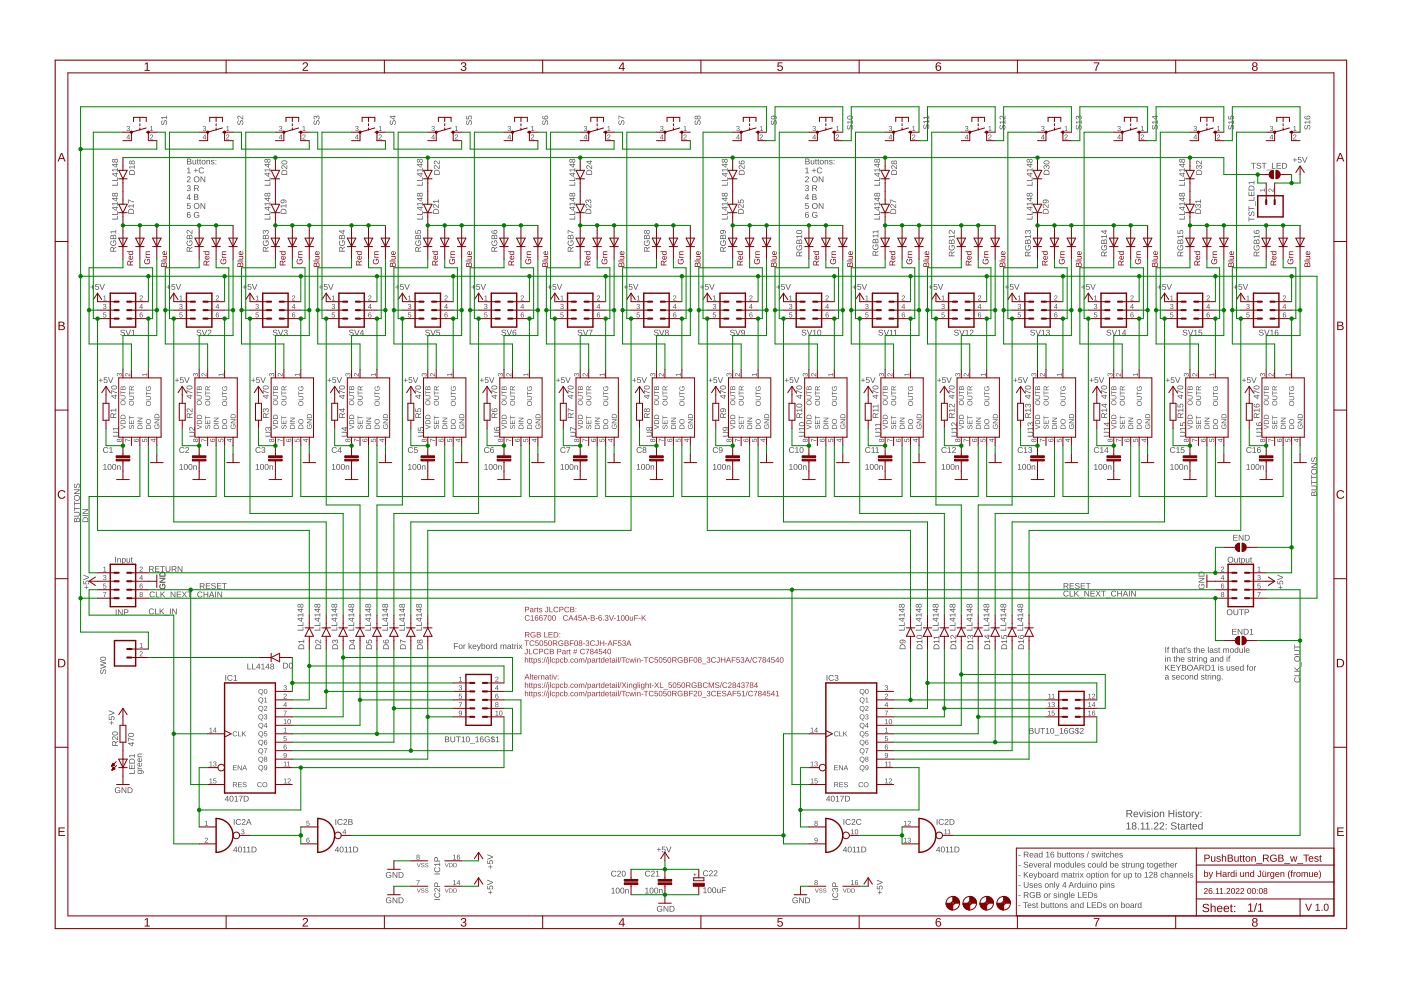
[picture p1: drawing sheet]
<svg xmlns="http://www.w3.org/2000/svg" width="420mm" height="297mm" viewBox="0 0 420 297" stroke-linecap="round" stroke-linejoin="round" font-family="sans-serif">
<g fill="#505050">
<path d="M85.1 218.3l.5-.2v1.3l.4 .2h-.9l.4-.2v-1.1l-.4 .2z"/>
<path d="M85.2 208a.5 .5 0 0 1 .8 .3 .5 .5 0 0 1-.5 .6l-.3 .4h.8v.1h-1l.7-.8a.28 .28 0 0 0-.1-.5 .28 .28 0 0 0-.4 .2h-.2z"/>
<path d="M85.2 205.5a.43 .43 0 0 1 .7 0 .43 .43 0 0 1-.2 .6 .39 .39 0 0 1 .3 .5 .39 .39 0 0 1-.5 .3l-.4-.2 .1-.2a.3 .3 0 0 0 .4 .2 .3 .3 0 0 0 .1-.4l-.3-.3a.29 .29 0 0 0 .4-.1 .29 .29 0 0 0-.2-.4 .29 .29 0 0 0-.4 .3h-.2z"/>
<path d="M85.1 220.6h.8v.2h-.6l-.1 .5a.5 .5 0 0 1 .8 .2 .5 .5 0 0 1-.4 .7 .5 .5 0 0 1-.6-.4l.5 .2a.34 .34 0 0 0 .3-.5 .34 .34 0 0 0-.6-.1h-.2z"/>
<path d="M85 213h1l-.5 1.5h-.2l.1-.4 .4-.9h-.8z"/>
<path d="M61.5 246.3l.5-.3v1.4l.4 .1h-1l.4-.1v-1.2l-.3 .3z"/>
<path d="M61.6 251.2a.5 .5 0 0 1 .7 .2 .5 .5 0 0 1-.4 .7l-.3 .3h.8v.2h-1l.7-.9a.28 .28 0 0 0-.1-.4 .28 .28 0 0 0-.4 .2h-.2z"/>
<path d="M72.5 248.7a.43 .43 0 0 1 .7-.1 .43 .43 0 0 1-.2 .7 .39 .39 0 0 1 .3 .5 .39 .39 0 0 1-.5 .3l-.4-.3 .1-.1a.3 .3 0 0 0 .4 .2 .3 .3 0 0 0 .1-.4l-.3-.3a.29 .29 0 0 0 .4-.1 .29 .29 0 0 0-.2-.4 .29 .29 0 0 0-.4 .3l-.2-.1z"/>
<path d="M91.9 246h.9v.2h-.7v.5a.5 .5 0 0 1 .7 .2 .5 .5 0 0 1-.3 .7 .5 .5 0 0 1-.7-.4l.5 .2a.34 .34 0 0 0 .3-.5 .34 .34 0 0 0-.5-.1h-.2z"/>
<path d="M124.9 263.8h1l-.5 1.5h-.2v-.4l.5-.9h-.8z"/>
<path d="M31 170.1l.5-.2v1.3l.4 .1h-.9l.3-.1v-1.2l-.3 .3z"/>
<path d="M42 169.9a.5 .5 0 0 1 .8 .3 .5 .5 0 0 1-.4 .6l-.3 .4h.7v.1h-.9l.6-.8a.28 .28 0 0 0 0-.5 .28 .28 0 0 0-.4 .2h-.2z"/>
<path d="M31.1 172.5a.43 .43 0 0 1 .7 0 .43 .43 0 0 1-.2 .6 .39 .39 0 0 1 .3 .5 .39 .39 0 0 1-.5 .3l-.5-.2 .2-.2a.3 .3 0 0 0 .4 .2 .3 .3 0 0 0 .1-.4l-.4-.3a.29 .29 0 0 0 .5-.1 .29 .29 0 0 0-.2-.4 .29 .29 0 0 0-.4 .3h-.2z"/>
<path d="M31 174.9h.8v.2h-.6l-.1 .5a.5 .5 0 0 1 .7 .2 .5 .5 0 0 1-.3 .7 .5 .5 0 0 1-.6-.4l.5 .2a.34 .34 0 0 0 .3-.5 .34 .34 0 0 0-.6-.1h-.2z"/>
<path d="M30.9 177.5h1l-.5 1.4h-.2v-.3l.5-1h-.8z"/>
<path d="M377.2 170.1l.5-.2v1.3l.4 .1h-1l.4-.1v-1.2l-.3 .3z"/>
<path d="M366.3 169.9a.5 .5 0 0 1 .8 .3 .5 .5 0 0 1-.4 .6l-.3 .4h.7v.1h-.9l.6-.8a.28 .28 0 0 0 0-.5 .28 .28 0 0 0-.4 .2h-.2z"/>
<path d="M377.2 172.5a.43 .43 0 0 1 .7 0 .43 .43 0 0 1-.2 .6 .39 .39 0 0 1 .4 .5 .39 .39 0 0 1-.5 .3l-.5-.2 .2-.2a.3 .3 0 0 0 .4 .2 .3 .3 0 0 0 .1-.4l-.4-.3a.29 .29 0 0 0 .4-.1 .29 .29 0 0 0-.2-.4 .29 .29 0 0 0-.3 .3h-.2z"/>
<path d="M377.2 174.9h.8v.2h-.7v.5a.5 .5 0 0 1 .7 .2 .5 .5 0 0 1-.3 .7 .5 .5 0 0 1-.6-.4l.5 .2a.34 .34 0 0 0 .3-.5 .34 .34 0 0 0-.6-.1h-.2z"/>
<path d="M377.1 177.5h1l-.5 1.4h-.2v-.3l.5-1h-.8z"/>
<path d="M31 88.8l.5-.2v1.3l.4 .2h-.9l.3-.2v-1.1l-.3 .2z"/>
<path d="M42 88.7a.5 .5 0 0 1 .8 .2 .5 .5 0 0 1-.4 .7l-.3 .3h.7v.2h-.9l.6-.9a.28 .28 0 0 0 0-.5 .28 .28 0 0 0-.4 .3h-.2z"/>
<path d="M31.1 91.2a.43 .43 0 0 1 .7 0 .43 .43 0 0 1-.2 .6 .39 .39 0 0 1 .3 .5 .39 .39 0 0 1-.5 .3l-.5-.2 .2-.2a.3 .3 0 0 0 .4 .3 .3 .3 0 0 0 .1-.5l-.4-.2a.29 .29 0 0 0 .5-.2 .29 .29 0 0 0-.2-.4 .29 .29 0 0 0-.4 .3h-.2z"/>
<path d="M31 93.7h.8v.1h-.6l-.1 .5a.5 .5 0 0 1 .7 .2 .5 .5 0 0 1-.3 .7 .5 .5 0 0 1-.6-.4l.5 .2a.34 .34 0 0 0 .3-.5 .34 .34 0 0 0-.6 0h-.2z"/>
<path d="M42.7 131.6h.1v.6l.5 .1a.5 .5 0 0 1 .2-.8 .5 .5 0 0 1 .7 .4 .5 .5 0 0 1-.4 .6l.2-.5a.34 .34 0 0 0-.5-.3 .34 .34 0 0 0 0 .6v.2l-.8-.1z"/>
<path d="M35.1 112l.4-.1 .3 .3a.4 .4 0 0 1 .4-.4 .4 .4 0 0 1 .3 .5l-.2 .5-.2-.2a.3 .3 0 0 0 .3-.4 .3 .3 0 0 0-.5-.1l-.2 .4a.29 .29 0 0 0-.2-.4 .29 .29 0 0 0-.3 .2 .29 .29 0 0 0 .2 .3v.2l-.4-.3z"/>
<path d="M42.7 112.2h1.3l.1-.4v1l-.1-.4h-1.2l.3 .3h-.2z"/>
<path d="M37.7 112a1.04 1.04 0 0 1 1.2 .6v-.8h.2v1l-.9-.7a.28 .28 0 0 0-.5 .1 .28 .28 0 0 0 .3 .4l-.1 .2-.3-.3z"/>
<path d="M37.6 131.5l1.5 .5v.2l-1.4-.5v.8h-.1z"/>
<path d="M248.4 131.6h.1v.6l.5 .1a.5 .5 0 0 1 .2-.8 .5 .5 0 0 1 .7 .4 .5 .5 0 0 1-.4 .6l.2-.5a.34 .34 0 0 0-.5-.3 .34 .34 0 0 0 0 .6v.2l-.8-.1z"/>
<path d="M240.8 112l.5-.1 .2 .3a.4 .4 0 0 1 .4-.4 .4 .4 0 0 1 .4 .5l-.3 .5-.2-.2a.3 .3 0 0 0 .3-.4 .3 .3 0 0 0-.5-.1l-.2 .4a.29 .29 0 0 0-.1-.4 .29 .29 0 0 0-.4 .2 .29 .29 0 0 0 .2 .3v.2l-.3-.3z"/>
<path d="M248.4 112.2h1.3l.1-.4v1l-.1-.4h-1.1l.2 .3h-.2z"/>
<path d="M243.4 112a1.04 1.04 0 0 1 1.2 .6v-.8h.2v1l-.9-.7a.28 .28 0 0 0-.5 .1 .28 .28 0 0 0 .3 .4v.2l-.4-.3z"/>
<path d="M243.3 131.5l1.5 .5v.2l-1.3-.5v.8h-.2z"/>
<path d="M236.7 88.8l.6-.2v1.3l.3 .2h-.9l.4-.2v-1.1l-.4 .2z"/>
<path d="M247.7 88.7a.5 .5 0 0 1 .8 .2 .5 .5 0 0 1-.4 .7l-.3 .3h.7v.2h-.9l.6-.9a.28 .28 0 0 0 0-.5 .28 .28 0 0 0-.4 .3h-.2z"/>
<path d="M236.8 91.2a.43 .43 0 0 1 .7 0 .43 .43 0 0 1-.2 .6 .39 .39 0 0 1 .3 .5 .39 .39 0 0 1-.5 .3l-.4-.2 .1-.2a.3 .3 0 0 0 .4 .3 .3 .3 0 0 0 .1-.5l-.3-.2a.29 .29 0 0 0 .4-.2 .29 .29 0 0 0-.2-.4 .29 .29 0 0 0-.4 .3h-.2z"/>
<path d="M236.7 93.7h.8v.1h-.6l-.1 .5a.5 .5 0 0 1 .8 .2 .5 .5 0 0 1-.3 .7 .5 .5 0 0 1-.7-.4l.5 .2a.34 .34 0 0 0 .3-.5 .34 .34 0 0 0-.6 0h-.1z"/>
<path d="M38.1 37.9a.43 .43 0 0 1 .7 0 .43 .43 0 0 1-.2 .6 .39 .39 0 0 1 .4 .5 .39 .39 0 0 1-.5 .3l-.5-.2 .1-.2a.3 .3 0 0 0 .5 .2 .3 .3 0 0 0 .1-.4l-.4-.3a.29 .29 0 0 0 .4-.1 .29 .29 0 0 0-.2-.4 .29 .29 0 0 0-.3 .3h-.2z"/>
<path d="M45 38l.6-.2v1.3l.3 .2h-.9l.4-.2v-1.1l-.4 .2z"/>
<path d="M45.1 40.4a.5 .5 0 0 1 .8 .2 .5 .5 0 0 1-.4 .7l-.3 .3h.7v.2h-.9l.6-.8a.28 .28 0 0 0 0-.5 .28 .28 0 0 0-.4 .2h-.2z"/>
<path d="M243.8 37.9a.43 .43 0 0 1 .7 0 .43 .43 0 0 1-.2 .6 .39 .39 0 0 1 .4 .5 .39 .39 0 0 1-.5 .3l-.5-.2 .2-.2a.3 .3 0 0 0 .4 .2 .3 .3 0 0 0 .1-.4l-.4-.3a.29 .29 0 0 0 .4-.1 .29 .29 0 0 0-.2-.4 .29 .29 0 0 0-.3 .3h-.2z"/>
<path d="M250.8 38l.5-.2v1.3l.3 .2h-.9l.4-.2v-1.1l-.3 .2z"/>
<path d="M250.8 40.4a.5 .5 0 0 1 .8 .2 .5 .5 0 0 1-.4 .7l-.3 .3h.7v.2h-.9l.6-.8a.28 .28 0 0 0 0-.5 .28 .28 0 0 0-.4 .2h-.2z"/>
<path d="M377.9 56.9h1.3l.2-.4v.9l-.2-.3h-1.1l.2 .3h-.2z"/>
<path d="M380.5 56.7a1.04 1.04 0 0 1 1.3 .6v-.8h.1v1l-.8-.7a.28 .28 0 0 0-.5 .1 .28 .28 0 0 0 .2 .4v.2l-.4-.3z"/>
<path d="M265.4 218.3l.6-.2v1.3l.3 .2h-.9l.4-.2v-1.1l-.4 .2z"/>
<path d="M265.5 208a.5 .5 0 0 1 .8 .3 .5 .5 0 0 1-.5 .6l-.2 .4h.7v.1h-1l.7-.8a.28 .28 0 0 0 0-.5 .28 .28 0 0 0-.5 .2h-.1z"/>
<path d="M265.5 205.5a.43 .43 0 0 1 .7 0 .43 .43 0 0 1-.2 .6 .39 .39 0 0 1 .3 .5 .39 .39 0 0 1-.5 .3l-.4-.2 .1-.2a.3 .3 0 0 0 .4 .2 .3 .3 0 0 0 .1-.4l-.3-.3a.29 .29 0 0 0 .4-.1 .29 .29 0 0 0-.2-.4 .29 .29 0 0 0-.4 .3h-.2z"/>
<path d="M265.4 220.6h.9v.2h-.7v.5a.5 .5 0 0 1 .7 .2 .5 .5 0 0 1-.3 .7 .5 .5 0 0 1-.7-.4l.5 .2a.34 .34 0 0 0 .3-.5 .34 .34 0 0 0-.5-.1h-.2z"/>
<path d="M265.3 213h1l-.5 1.5h-.2l.1-.4 .4-.9h-.8z"/>
<path d="M65.5 131.6h.2v.6l.4 .1a.5 .5 0 0 1 .3-.8 .5 .5 0 0 1 .7 .4 .5 .5 0 0 1-.4 .6l.2-.5a.34 .34 0 0 0-.5-.3 .34 .34 0 0 0-.1 .6v.2l-.8-.1z"/>
<path d="M58 112l.4-.1 .2 .3a.4 .4 0 0 1 .5-.4 .4 .4 0 0 1 .3 .5l-.2 .5-.2-.2a.3 .3 0 0 0 .2-.4 .3 .3 0 0 0-.4-.1l-.3 .4a.29 .29 0 0 0-.1-.4 .29 .29 0 0 0-.4 .2 .29 .29 0 0 0 .3 .3v.2l-.4-.3z"/>
<path d="M65.5 112.2h1.3l.2-.4v1l-.2-.4h-1.1l.2 .3h-.1z"/>
<path d="M60.5 112a1.04 1.04 0 0 1 1.3 .6v-.8h.1v1l-.8-.7a.28 .28 0 0 0-.5 .1 .28 .28 0 0 0 .2 .4v.2l-.4-.3z"/>
<path d="M60.4 131.5l1.5 .5v.2l-1.3-.5v.8h-.2z"/>
<path d="M53.9 88.8l.5-.2v1.3l.3 .2h-.9l.4-.2v-1.1l-.3 .2z"/>
<path d="M64.9 88.7a.5 .5 0 0 1 .7 .2 .5 .5 0 0 1-.4 .7l-.3 .3h.8v.2h-1l.7-.9a.28 .28 0 0 0-.1-.5 .28 .28 0 0 0-.4 .3h-.2z"/>
<path d="M53.9 91.2a.43 .43 0 0 1 .7 0 .43 .43 0 0 1-.2 .6 .39 .39 0 0 1 .4 .5 .39 .39 0 0 1-.5 .3l-.5-.2 .1-.2a.3 .3 0 0 0 .4 .3 .3 .3 0 0 0 .2-.5l-.4-.2a.29 .29 0 0 0 .4-.2 .29 .29 0 0 0-.2-.4 .29 .29 0 0 0-.3 .3h-.2z"/>
<path d="M53.8 93.7h.9v.1h-.7v.5a.5 .5 0 0 1 .7 .2 .5 .5 0 0 1-.3 .7 .5 .5 0 0 1-.6-.4l.4 .2a.34 .34 0 0 0 .3-.5 .34 .34 0 0 0-.5 0h-.2z"/>
<path d="M61 37.9a.43 .43 0 0 1 .7 0 .43 .43 0 0 1-.2 .6 .39 .39 0 0 1 .3 .5 .39 .39 0 0 1-.5 .3l-.4-.2 .1-.2a.3 .3 0 0 0 .4 .2 .3 .3 0 0 0 .1-.4l-.3-.3a.29 .29 0 0 0 .4-.1 .29 .29 0 0 0-.2-.4 .29 .29 0 0 0-.4 .3h-.2z"/>
<path d="M67.9 38l.5-.2v1.3l.4 .2h-.9l.3-.2v-1.1l-.3 .2z"/>
<path d="M68 40.4a.5 .5 0 0 1 .7 .2 .5 .5 0 0 1-.4 .7l-.3 .3h.8v.2h-1l.7-.8a.28 .28 0 0 0-.1-.5 .28 .28 0 0 0-.4 .2h-.2z"/>
<path d="M88.4 131.6h.1v.6l.5 .1a.5 .5 0 0 1 .2-.8 .5 .5 0 0 1 .7 .4 .5 .5 0 0 1-.4 .6l.2-.5a.34 .34 0 0 0-.5-.3 .34 .34 0 0 0 0 .6v.2l-.8-.1z"/>
<path d="M80.8 112l.5-.1 .2 .3a.4 .4 0 0 1 .4-.4 .4 .4 0 0 1 .3 .5l-.2 .5-.2-.2a.3 .3 0 0 0 .3-.4 .3 .3 0 0 0-.5-.1l-.2 .4a.29 .29 0 0 0-.1-.4 .29 .29 0 0 0-.4 .2 .29 .29 0 0 0 .2 .3v.2l-.3-.3z"/>
<path d="M88.4 112.2h1.3l.1-.4v1l-.1-.4h-1.1l.2 .3h-.2z"/>
<path d="M83.4 112a1.04 1.04 0 0 1 1.2 .6v-.8h.2v1l-.9-.7a.28 .28 0 0 0-.5 .1 .28 .28 0 0 0 .3 .4v.2l-.4-.3z"/>
<path d="M83.3 131.5l1.5 .5v.2l-1.3-.5v.8h-.2z"/>
<path d="M76.7 88.8l.5-.2v1.3l.4 .2h-.9l.4-.2v-1.1l-.4 .2z"/>
<path d="M87.7 88.7a.5 .5 0 0 1 .8 .2 .5 .5 0 0 1-.4 .7l-.3 .3h.7v.2h-.9l.6-.9a.28 .28 0 0 0 0-.5 .28 .28 0 0 0-.4 .3h-.2z"/>
<path d="M76.8 91.2a.43 .43 0 0 1 .7 0 .43 .43 0 0 1-.2 .6 .39 .39 0 0 1 .3 .5 .39 .39 0 0 1-.5 .3l-.4-.2 .1-.2a.3 .3 0 0 0 .4 .3 .3 .3 0 0 0 .1-.5l-.3-.2a.29 .29 0 0 0 .4-.2 .29 .29 0 0 0-.2-.4 .29 .29 0 0 0-.4 .3h-.2z"/>
<path d="M76.7 93.7h.8v.1h-.6l-.1 .5a.5 .5 0 0 1 .8 .2 .5 .5 0 0 1-.3 .7 .5 .5 0 0 1-.7-.4l.5 .2a.34 .34 0 0 0 .3-.5 .34 .34 0 0 0-.6 0h-.1z"/>
<path d="M83.8 37.9a.43 .43 0 0 1 .7 0 .43 .43 0 0 1-.2 .6 .39 .39 0 0 1 .4 .5 .39 .39 0 0 1-.5 .3l-.5-.2 .2-.2a.3 .3 0 0 0 .4 .2 .3 .3 0 0 0 .1-.4l-.4-.3a.29 .29 0 0 0 .4-.1 .29 .29 0 0 0-.2-.4 .29 .29 0 0 0-.3 .3h-.2z"/>
<path d="M90.8 38l.5-.2v1.3l.3 .2h-.9l.4-.2v-1.1l-.3 .2z"/>
<path d="M90.8 40.4a.5 .5 0 0 1 .8 .2 .5 .5 0 0 1-.4 .7l-.3 .3h.7v.2h-.9l.6-.8a.28 .28 0 0 0 0-.5 .28 .28 0 0 0-.4 .2h-.2z"/>
<path d="M111.2 131.6h.2v.6l.5 .1a.5 .5 0 0 1 .2-.8 .5 .5 0 0 1 .7 .4 .5 .5 0 0 1-.4 .6l.2-.5a.34 .34 0 0 0-.5-.3 .34 .34 0 0 0-.1 .6v.2l-.8-.1z"/>
<path d="M103.7 112l.4-.1 .2 .3a.4 .4 0 0 1 .5-.4 .4 .4 0 0 1 .3 .5l-.2 .5-.2-.2a.3 .3 0 0 0 .3-.4 .3 .3 0 0 0-.5-.1l-.2 .4a.29 .29 0 0 0-.2-.4 .29 .29 0 0 0-.4 .2 .29 .29 0 0 0 .3 .3v.2l-.4-.3z"/>
<path d="M111.2 112.2h1.3l.2-.4v1l-.2-.4h-1.1l.3 .3h-.2z"/>
<path d="M106.2 112a1.04 1.04 0 0 1 1.3 .6v-.8h.1v1l-.8-.7a.28 .28 0 0 0-.5 .1 .28 .28 0 0 0 .2 .4v.2l-.3-.3z"/>
<path d="M106.2 131.5l1.4 .5v.2l-1.3-.5v.8h-.1z"/>
<path d="M99.6 88.8l.5-.2v1.3l.4 .2h-1l.4-.2v-1.1l-.3 .2z"/>
<path d="M110.6 88.7a.5 .5 0 0 1 .8 .2 .5 .5 0 0 1-.5 .7l-.3 .3h.8v.2h-1l.7-.9a.28 .28 0 0 0-.1-.5 .28 .28 0 0 0-.4 .3h-.2z"/>
<path d="M99.6 91.2a.43 .43 0 0 1 .7 0 .43 .43 0 0 1-.2 .6 .39 .39 0 0 1 .4 .5 .39 .39 0 0 1-.5 .3l-.5-.2 .2-.2a.3 .3 0 0 0 .4 .3 .3 .3 0 0 0 .1-.5l-.4-.2a.29 .29 0 0 0 .4-.2 .29 .29 0 0 0-.2-.4 .29 .29 0 0 0-.3 .3h-.2z"/>
<path d="M99.6 93.7h.8v.1h-.7v.5a.5 .5 0 0 1 .7 .2 .5 .5 0 0 1-.3 .7 .5 .5 0 0 1-.6-.4l.5 .2a.34 .34 0 0 0 .3-.5 .34 .34 0 0 0-.6 0h-.2z"/>
<path d="M106.7 37.9a.43 .43 0 0 1 .7 0 .43 .43 0 0 1-.2 .6 .39 .39 0 0 1 .3 .5 .39 .39 0 0 1-.5 .3l-.4-.2 .1-.2a.3 .3 0 0 0 .4 .2 .3 .3 0 0 0 .1-.4l-.3-.3a.29 .29 0 0 0 .4-.1 .29 .29 0 0 0-.2-.4 .29 .29 0 0 0-.4 .3h-.2z"/>
<path d="M113.6 38l.5-.2v1.3l.4 .2h-.9l.4-.2v-1.1l-.4 .2z"/>
<path d="M113.7 40.4a.5 .5 0 0 1 .8 .2 .5 .5 0 0 1-.5 .7l-.3 .3h.8v.2h-1l.7-.8a.28 .28 0 0 0-.1-.5 .28 .28 0 0 0-.4 .2h-.2z"/>
<path d="M134.1 131.6h.2v.6l.4 .1a.5 .5 0 0 1 .2-.8 .5 .5 0 0 1 .7 .4 .5 .5 0 0 1-.4 .6l.2-.5a.34 .34 0 0 0-.5-.3 .34 .34 0 0 0 0 .6v.2l-.8-.1z"/>
<path d="M126.6 112l.4-.1 .2 .3a.4 .4 0 0 1 .5-.4 .4 .4 0 0 1 .3 .5l-.3 .5-.2-.2a.3 .3 0 0 0 .3-.4 .3 .3 0 0 0-.5-.1l-.2 .4a.29 .29 0 0 0-.1-.4 .29 .29 0 0 0-.4 .2 .29 .29 0 0 0 .2 .3v.2l-.3-.3z"/>
<path d="M134.1 112.2h1.3l.2-.4v1l-.2-.4h-1.1l.2 .3h-.2z"/>
<path d="M129.1 112a1.04 1.04 0 0 1 1.2 .6v-.8h.2v1l-.9-.7a.28 .28 0 0 0-.4 .1 .28 .28 0 0 0 .2 .4v.2l-.4-.3z"/>
<path d="M129 131.5l1.5 .5v.2l-1.3-.5v.8h-.2z"/>
<path d="M122.4 88.8l.6-.2v1.3l.3 .2h-.9l.4-.2v-1.1l-.4 .2z"/>
<path d="M133.4 88.7a.5 .5 0 0 1 .8 .2 .5 .5 0 0 1-.4 .7l-.3 .3h.8v.2h-1l.7-.9a.28 .28 0 0 0-.1-.5 .28 .28 0 0 0-.4 .3h-.2z"/>
<path d="M122.5 91.2a.43 .43 0 0 1 .7 0 .43 .43 0 0 1-.2 .6 .39 .39 0 0 1 .3 .5 .39 .39 0 0 1-.5 .3l-.4-.2 .1-.2a.3 .3 0 0 0 .4 .3 .3 .3 0 0 0 .1-.5l-.3-.2a.29 .29 0 0 0 .4-.2 .29 .29 0 0 0-.2-.4 .29 .29 0 0 0-.4 .3h-.2z"/>
<path d="M122.4 93.7h.9v.1h-.7v.5a.5 .5 0 0 1 .7 .2 .5 .5 0 0 1-.3 .7 .5 .5 0 0 1-.7-.4l.5 .2a.34 .34 0 0 0 .3-.5 .34 .34 0 0 0-.6 0h-.1z"/>
<path d="M129.6 37.9a.43 .43 0 0 1 .6 0 .43 .43 0 0 1-.2 .6 .39 .39 0 0 1 .4 .5 .39 .39 0 0 1-.5 .3l-.5-.2 .2-.2a.3 .3 0 0 0 .4 .2 .3 .3 0 0 0 .1-.4l-.4-.3a.29 .29 0 0 0 .4-.1 .29 .29 0 0 0-.2-.4 .29 .29 0 0 0-.3 .3h-.2z"/>
<path d="M136.5 38l.5-.2v1.3l.4 .2h-1l.4-.2v-1.1l-.3 .2z"/>
<path d="M136.5 40.4a.5 .5 0 0 1 .8 .2 .5 .5 0 0 1-.4 .7l-.3 .3h.8v.2h-1l.6-.8a.28 .28 0 0 0 0-.5 .28 .28 0 0 0-.4 .2h-.2z"/>
<path d="M156.9 131.6h.2v.6l.5 .1a.5 .5 0 0 1 .2-.8 .5 .5 0 0 1 .7 .4 .5 .5 0 0 1-.4 .6l.2-.5a.34 .34 0 0 0-.5-.3 .34 .34 0 0 0-.1 .6v.2l-.8-.1z"/>
<path d="M149.4 112l.4-.1 .2 .3a.4 .4 0 0 1 .5-.4 .4 .4 0 0 1 .3 .5l-.2 .5-.2-.2a.3 .3 0 0 0 .3-.4 .3 .3 0 0 0-.5-.1l-.2 .4a.29 .29 0 0 0-.2-.4 .29 .29 0 0 0-.4 .2 .29 .29 0 0 0 .3 .3v.2l-.4-.3z"/>
<path d="M156.9 112.2h1.4l.1-.4v1l-.1-.4h-1.2l.3 .3h-.2z"/>
<path d="M152 112a1.04 1.04 0 0 1 1.2 .6v-.8h.1v1l-.8-.7a.28 .28 0 0 0-.5 .1 .28 .28 0 0 0 .3 .4l-.1 .2-.3-.3z"/>
<path d="M151.9 131.5l1.4 .5v.2l-1.3-.5v.8h-.1z"/>
<path d="M145.3 88.8l.5-.2v1.3l.4 .2h-.9l.3-.2v-1.1l-.3 .2z"/>
<path d="M156.3 88.7a.5 .5 0 0 1 .8 .2 .5 .5 0 0 1-.5 .7l-.3 .3h.8v.2h-1l.7-.9a.28 .28 0 0 0 0-.5 .29 .29 0 0 0-.5 .3h-.2z"/>
<path d="M145.4 91.2a.43 .43 0 0 1 .6 0 .43 .43 0 0 1-.2 .6 .39 .39 0 0 1 .4 .5 .39 .39 0 0 1-.5 .3l-.5-.2 .2-.2a.3 .3 0 0 0 .4 .3 .3 .3 0 0 0 .1-.5l-.4-.2a.29 .29 0 0 0 .4-.2 .29 .29 0 0 0-.2-.4 .29 .29 0 0 0-.3 .3h-.2z"/>
<path d="M145.3 93.7h.8v.1h-.7v.5a.5 .5 0 0 1 .7 .2 .5 .5 0 0 1-.3 .7 .5 .5 0 0 1-.6-.4l.5 .2a.34 .34 0 0 0 .3-.5 .34 .34 0 0 0-.6 0h-.2z"/>
<path d="M152.4 37.9a.43 .43 0 0 1 .7 0 .43 .43 0 0 1-.2 .6 .39 .39 0 0 1 .3 .5 .39 .39 0 0 1-.4 .3l-.5-.2 .1-.2a.3 .3 0 0 0 .4 .2 .3 .3 0 0 0 .2-.4l-.4-.3a.29 .29 0 0 0 .4-.1 .29 .29 0 0 0-.2-.4 .29 .29 0 0 0-.3 .3h-.2z"/>
<path d="M159.3 38l.6-.2v1.3l.3 .2h-.9l.4-.2v-1.1l-.4 .2z"/>
<path d="M159.4 40.4a.5 .5 0 0 1 .8 .2 .5 .5 0 0 1-.5 .7l-.3 .3h.8v.2h-1l.7-.8a.28 .28 0 0 0 0-.5 .28 .28 0 0 0-.5 .2h-.2z"/>
<path d="M179.8 131.6h.2v.6l.4 .1a.5 .5 0 0 1 .3-.8 .5 .5 0 0 1 .6 .4 .5 .5 0 0 1-.4 .6l.2-.5a.34 .34 0 0 0-.4-.3 .34 .34 0 0 0-.1 .6v.2l-.8-.1z"/>
<path d="M172.3 112l.4-.1 .2 .3a.4 .4 0 0 1 .5-.4 .4 .4 0 0 1 .3 .5l-.2 .5-.2-.2a.3 .3 0 0 0 .2-.4 .3 .3 0 0 0-.4-.1l-.3 .4a.29 .29 0 0 0-.1-.4 .29 .29 0 0 0-.4 .2 .29 .29 0 0 0 .3 .3l-.1 .2-.3-.3z"/>
<path d="M179.8 112.2h1.3l.2-.4v1l-.2-.4h-1.1l.2 .3h-.2z"/>
<path d="M174.8 112a1.04 1.04 0 0 1 1.2 .6v-.8h.2v1l-.9-.7a.28 .28 0 0 0-.4 .1 .28 .28 0 0 0 .2 .4v.2l-.4-.3z"/>
<path d="M174.7 131.5l1.5 .5v.2l-1.3-.5v.8h-.2z"/>
<path d="M168.2 88.8l.5-.2v1.3l.3 .2h-.9l.4-.2v-1.1l-.3 .2z"/>
<path d="M179.2 88.7a.5 .5 0 0 1 .7 .2 .5 .5 0 0 1-.4 .7l-.3 .3h.8v.2h-1l.7-.9a.28 .28 0 0 0-.1-.5 .28 .28 0 0 0-.4 .3h-.2z"/>
<path d="M168.2 91.2a.43 .43 0 0 1 .7 0 .43 .43 0 0 1-.2 .6 .39 .39 0 0 1 .3 .5 .39 .39 0 0 1-.5 .3l-.4-.2 .1-.2a.3 .3 0 0 0 .4 .3 .3 .3 0 0 0 .2-.5l-.4-.2a.29 .29 0 0 0 .4-.2 .29 .29 0 0 0-.2-.4 .29 .29 0 0 0-.4 .3h-.1z"/>
<path d="M168.1 93.7h.9v.1h-.7v.5a.5 .5 0 0 1 .7 .2 .5 .5 0 0 1-.3 .7 .5 .5 0 0 1-.7-.4l.5 .2a.34 .34 0 0 0 .3-.5 .34 .34 0 0 0-.5 0h-.2z"/>
<path d="M175.3 37.9a.43 .43 0 0 1 .7 0 .43 .43 0 0 1-.2 .6 .39 .39 0 0 1 .3 .5 .39 .39 0 0 1-.5 .3l-.5-.2 .2-.2a.3 .3 0 0 0 .4 .2 .3 .3 0 0 0 .1-.4l-.4-.3a.29 .29 0 0 0 .5-.1 .29 .29 0 0 0-.2-.4 .29 .29 0 0 0-.4 .3h-.2z"/>
<path d="M182.2 38l.5-.2v1.3l.4 .2h-.9l.3-.2v-1.1l-.3 .2z"/>
<path d="M182.3 40.4a.5 .5 0 0 1 .7 .2 .5 .5 0 0 1-.4 .7l-.3 .3h.8v.2h-1l.7-.8a.28 .28 0 0 0-.1-.5 .28 .28 0 0 0-.4 .2h-.2z"/>
<path d="M202.7 131.6h.1v.6l.5 .1a.5 .5 0 0 1 .2-.8 .5 .5 0 0 1 .7 .4 .5 .5 0 0 1-.4 .6l.2-.5a.34 .34 0 0 0-.5-.3 .34 .34 0 0 0 0 .6v.2l-.8-.1z"/>
<path d="M195.1 112l.4-.1 .3 .3a.4 .4 0 0 1 .4-.4 .4 .4 0 0 1 .3 .5l-.2 .5-.2-.2a.3 .3 0 0 0 .3-.4 .3 .3 0 0 0-.5-.1l-.2 .4a.29 .29 0 0 0-.2-.4 .29 .29 0 0 0-.3 .2 .29 .29 0 0 0 .2 .3v.2l-.4-.3z"/>
<path d="M202.7 112.2h1.3l.1-.4v1l-.1-.4h-1.2l.3 .3h-.2z"/>
<path d="M197.7 112a1.04 1.04 0 0 1 1.2 .6v-.8h.2v1l-.9-.7a.28 .28 0 0 0-.5 .1 .28 .28 0 0 0 .3 .4l-.1 .2-.3-.3z"/>
<path d="M197.6 131.5l1.5 .5v.2l-1.4-.5v.8h-.1z"/>
<path d="M191 88.8l.5-.2v1.3l.4 .2h-.9l.3-.2v-1.1l-.3 .2z"/>
<path d="M202 88.7a.5 .5 0 0 1 .8 .2 .5 .5 0 0 1-.4 .7l-.3 .3h.7v.2h-.9l.6-.9a.28 .28 0 0 0 0-.5 .28 .28 0 0 0-.4 .3h-.2z"/>
<path d="M191.1 91.2a.43 .43 0 0 1 .7 0 .43 .43 0 0 1-.2 .6 .39 .39 0 0 1 .3 .5 .39 .39 0 0 1-.5 .3l-.5-.2 .2-.2a.3 .3 0 0 0 .4 .3 .3 .3 0 0 0 .1-.5l-.4-.2a.29 .29 0 0 0 .5-.2 .29 .29 0 0 0-.2-.4 .29 .29 0 0 0-.4 .3h-.2z"/>
<path d="M191 93.7h.8v.1h-.6l-.1 .5a.5 .5 0 0 1 .8 .2 .5 .5 0 0 1-.4 .7 .5 .5 0 0 1-.6-.4l.5 .2a.34 .34 0 0 0 .3-.5 .34 .34 0 0 0-.6 0h-.2z"/>
<path d="M198.1 37.9a.43 .43 0 0 1 .7 0 .43 .43 0 0 1-.2 .6 .39 .39 0 0 1 .4 .5 .39 .39 0 0 1-.5 .3l-.5-.2 .1-.2a.3 .3 0 0 0 .5 .2 .3 .3 0 0 0 .1-.4l-.4-.3a.29 .29 0 0 0 .4-.1 .29 .29 0 0 0-.2-.4 .29 .29 0 0 0-.3 .3h-.2z"/>
<path d="M205.1 38l.5-.2v1.3l.3 .2h-.9l.4-.2v-1.1l-.3 .2z"/>
<path d="M205.1 40.4a.5 .5 0 0 1 .8 .2 .5 .5 0 0 1-.4 .7l-.3 .3h.7v.2h-.9l.6-.8a.28 .28 0 0 0 0-.5 .28 .28 0 0 0-.4 .2h-.2z"/>
<path d="M225.5 131.6h.2v.6l.4 .1a.5 .5 0 0 1 .3-.8 .5 .5 0 0 1 .7 .4 .5 .5 0 0 1-.4 .6l.2-.5a.34 .34 0 0 0-.5-.3 .34 .34 0 0 0-.1 .6v.2l-.8-.1z"/>
<path d="M218 112l.4-.1 .2 .3a.4 .4 0 0 1 .5-.4 .4 .4 0 0 1 .3 .5l-.2 .5-.2-.2a.3 .3 0 0 0 .2-.4 .3 .3 0 0 0-.4-.1l-.3 .4a.29 .29 0 0 0-.1-.4 .29 .29 0 0 0-.4 .2 .29 .29 0 0 0 .3 .3v.2l-.4-.3z"/>
<path d="M225.5 112.2h1.3l.2-.4v1l-.2-.4h-1.1l.2 .3h-.1z"/>
<path d="M220.5 112a1.04 1.04 0 0 1 1.3 .6v-.8h.1v1l-.8-.7a.28 .28 0 0 0-.5 .1 .28 .28 0 0 0 .2 .4v.2l-.4-.3z"/>
<path d="M220.4 131.5l1.5 .5v.2l-1.3-.5v.8h-.2z"/>
<path d="M213.9 88.8l.5-.2v1.3l.4 .2h-1l.4-.2v-1.1l-.3 .2z"/>
<path d="M224.9 88.7a.5 .5 0 0 1 .7 .2 .5 .5 0 0 1-.4 .7l-.3 .3h.8v.2h-1l.7-.9a.28 .28 0 0 0-.1-.5 .28 .28 0 0 0-.4 .3h-.2z"/>
<path d="M213.9 91.2a.43 .43 0 0 1 .7 0 .43 .43 0 0 1-.2 .6 .39 .39 0 0 1 .4 .5 .39 .39 0 0 1-.5 .3l-.5-.2 .1-.2a.3 .3 0 0 0 .4 .3 .3 .3 0 0 0 .2-.5l-.4-.2a.29 .29 0 0 0 .4-.2 .29 .29 0 0 0-.2-.4 .29 .29 0 0 0-.3 .3h-.2z"/>
<path d="M213.8 93.7h.9v.1h-.7v.5a.5 .5 0 0 1 .7 .2 .5 .5 0 0 1-.3 .7 .5 .5 0 0 1-.6-.4l.4 .2a.34 .34 0 0 0 .3-.5 .34 .34 0 0 0-.5 0h-.2z"/>
<path d="M221 37.9a.43 .43 0 0 1 .7 0 .43 .43 0 0 1-.2 .6 .39 .39 0 0 1 .3 .5 .39 .39 0 0 1-.5 .3l-.4-.2 .1-.2a.3 .3 0 0 0 .4 .2 .3 .3 0 0 0 .1-.4l-.3-.3a.29 .29 0 0 0 .4-.1 .29 .29 0 0 0-.2-.4 .29 .29 0 0 0-.4 .3h-.2z"/>
<path d="M227.9 38l.5-.2v1.3l.4 .2h-.9l.3-.2v-1.1l-.3 .2z"/>
<path d="M228 40.4a.5 .5 0 0 1 .7 .2 .5 .5 0 0 1-.4 .7l-.3 .3h.8v.2h-1l.7-.8a.28 .28 0 0 0-.1-.5 .28 .28 0 0 0-.4 .2h-.2z"/>
<path d="M271.2 131.6h.2v.6l.5 .1a.5 .5 0 0 1 .2-.8 .5 .5 0 0 1 .7 .4 .5 .5 0 0 1-.4 .6l.2-.5a.34 .34 0 0 0-.5-.3 .34 .34 0 0 0-.1 .6v.2l-.8-.1z"/>
<path d="M263.7 112l.4-.1 .2 .3a.4 .4 0 0 1 .5-.4 .4 .4 0 0 1 .3 .5l-.2 .5-.2-.2a.3 .3 0 0 0 .3-.4 .3 .3 0 0 0-.5-.1l-.2 .4a.29 .29 0 0 0-.2-.4 .29 .29 0 0 0-.4 .2 .29 .29 0 0 0 .3 .3v.2l-.4-.3z"/>
<path d="M271.2 112.2h1.3l.2-.4v1l-.2-.4h-1.1l.3 .3h-.2z"/>
<path d="M266.2 112a1.04 1.04 0 0 1 1.3 .6v-.8h.1v1l-.8-.7a.28 .28 0 0 0-.5 .1 .28 .28 0 0 0 .2 .4v.2l-.3-.3z"/>
<path d="M266.2 131.5l1.4 .5v.2l-1.3-.5v.8h-.1z"/>
<path d="M259.6 88.8l.5-.2v1.3l.4 .2h-1l.4-.2v-1.1l-.3 .2z"/>
<path d="M270.6 88.7a.5 .5 0 0 1 .8 .2 .5 .5 0 0 1-.5 .7l-.3 .3h.8v.2h-1l.7-.9a.28 .28 0 0 0-.1-.5 .28 .28 0 0 0-.4 .3h-.2z"/>
<path d="M259.6 91.2a.43 .43 0 0 1 .7 0 .43 .43 0 0 1-.2 .6 .39 .39 0 0 1 .4 .5 .39 .39 0 0 1-.5 .3l-.5-.2 .2-.2a.3 .3 0 0 0 .4 .3 .3 .3 0 0 0 .1-.5l-.4-.2a.29 .29 0 0 0 .4-.2 .29 .29 0 0 0-.2-.4 .29 .29 0 0 0-.3 .3h-.2z"/>
<path d="M259.6 93.7h.8v.1h-.7v.5a.5 .5 0 0 1 .7 .2 .5 .5 0 0 1-.3 .7 .5 .5 0 0 1-.6-.4l.5 .2a.34 .34 0 0 0 .3-.5 .34 .34 0 0 0-.6 0h-.2z"/>
<path d="M266.7 37.9a.43 .43 0 0 1 .7 0 .43 .43 0 0 1-.2 .6 .39 .39 0 0 1 .3 .5 .39 .39 0 0 1-.5 .3l-.4-.2 .1-.2a.3 .3 0 0 0 .4 .2 .3 .3 0 0 0 .1-.4l-.3-.3a.29 .29 0 0 0 .4-.1 .29 .29 0 0 0-.2-.4 .29 .29 0 0 0-.4 .3h-.2z"/>
<path d="M273.6 38l.5-.2v1.3l.4 .2h-.9l.4-.2v-1.1l-.4 .2z"/>
<path d="M273.7 40.4a.5 .5 0 0 1 .8 .2 .5 .5 0 0 1-.5 .7l-.3 .3h.8v.2h-1l.7-.8a.28 .28 0 0 0-.1-.5 .28 .28 0 0 0-.4 .2h-.2z"/>
<path d="M294.1 131.6h.2v.6l.4 .1a.5 .5 0 0 1 .2-.8 .5 .5 0 0 1 .7 .4 .5 .5 0 0 1-.4 .6l.2-.5a.34 .34 0 0 0-.5-.3 .34 .34 0 0 0 0 .6v.2l-.8-.1z"/>
<path d="M286.6 112l.4-.1 .2 .3a.4 .4 0 0 1 .5-.4 .4 .4 0 0 1 .3 .5l-.3 .5-.2-.2a.3 .3 0 0 0 .3-.4 .3 .3 0 0 0-.5-.1l-.2 .4a.29 .29 0 0 0-.1-.4 .29 .29 0 0 0-.4 .2 .29 .29 0 0 0 .2 .3v.2l-.3-.3z"/>
<path d="M294.1 112.2h1.3l.2-.4v1l-.2-.4h-1.1l.2 .3h-.2z"/>
<path d="M289.1 112a1.04 1.04 0 0 1 1.2 .6v-.8h.2v1l-.9-.7a.28 .28 0 0 0-.4 .1 .28 .28 0 0 0 .2 .4v.2l-.4-.3z"/>
<path d="M289 131.5l1.5 .5v.2l-1.3-.5v.8h-.2z"/>
<path d="M282.4 88.8l.6-.2v1.3l.3 .2h-.9l.4-.2v-1.1l-.4 .2z"/>
<path d="M293.4 88.7a.5 .5 0 0 1 .8 .2 .5 .5 0 0 1-.4 .7l-.3 .3h.8v.2h-1l.7-.9a.28 .28 0 0 0-.1-.5 .28 .28 0 0 0-.4 .3h-.2z"/>
<path d="M282.5 91.2a.43 .43 0 0 1 .7 0 .43 .43 0 0 1-.2 .6 .39 .39 0 0 1 .3 .5 .39 .39 0 0 1-.5 .3l-.4-.2 .1-.2a.3 .3 0 0 0 .4 .3 .3 .3 0 0 0 .1-.5l-.3-.2a.29 .29 0 0 0 .4-.2 .29 .29 0 0 0-.2-.4 .29 .29 0 0 0-.4 .3h-.2z"/>
<path d="M282.4 93.7h.9v.1h-.7v.5a.5 .5 0 0 1 .7 .2 .5 .5 0 0 1-.3 .7 .5 .5 0 0 1-.7-.4l.5 .2a.34 .34 0 0 0 .3-.5 .34 .34 0 0 0-.5 0h-.2z"/>
<path d="M289.6 37.9a.43 .43 0 0 1 .6 0 .43 .43 0 0 1-.2 .6 .39 .39 0 0 1 .4 .5 .39 .39 0 0 1-.5 .3l-.5-.2 .2-.2a.3 .3 0 0 0 .4 .2 .3 .3 0 0 0 .1-.4l-.4-.3a.29 .29 0 0 0 .4-.1 .29 .29 0 0 0-.2-.4 .29 .29 0 0 0-.3 .3h-.2z"/>
<path d="M296.5 38l.5-.2v1.3l.4 .2h-1l.4-.2v-1.1l-.3 .2z"/>
<path d="M296.5 40.4a.5 .5 0 0 1 .8 .2 .5 .5 0 0 1-.4 .7l-.3 .3h.8v.2h-1l.7-.8a.28 .28 0 0 0-.1-.5 .28 .28 0 0 0-.4 .2h-.2z"/>
<path d="M316.9 131.6h.2v.6l.5 .1a.5 .5 0 0 1 .2-.8 .5 .5 0 0 1 .7 .4 .5 .5 0 0 1-.4 .6l.2-.5a.34 .34 0 0 0-.5-.3 .34 .34 0 0 0-.1 .6v.2l-.8-.1z"/>
<path d="M309.4 112l.4-.1 .2 .3a.4 .4 0 0 1 .5-.4 .4 .4 0 0 1 .3 .5l-.2 .5-.2-.2a.3 .3 0 0 0 .3-.4 .3 .3 0 0 0-.5-.1l-.2 .4a.29 .29 0 0 0-.2-.4 .29 .29 0 0 0-.4 .2 .29 .29 0 0 0 .3 .3v.2l-.4-.3z"/>
<path d="M316.9 112.2h1.4l.1-.4v1l-.1-.4h-1.2l.3 .3h-.2z"/>
<path d="M312 112a1.04 1.04 0 0 1 1.2 .6v-.8h.1v1l-.8-.7a.28 .28 0 0 0-.5 .1 .28 .28 0 0 0 .3 .4l-.1 .2-.3-.3z"/>
<path d="M311.9 131.5l1.4 .5v.2l-1.3-.5v.8h-.1z"/>
<path d="M305.3 88.8l.5-.2v1.3l.4 .2h-.9l.3-.2v-1.1l-.3 .2z"/>
<path d="M316.3 88.7a.5 .5 0 0 1 .8 .2 .5 .5 0 0 1-.5 .7l-.3 .3h.8v.2h-1l.7-.9a.28 .28 0 0 0 0-.5 .29 .29 0 0 0-.5 .3h-.2z"/>
<path d="M305.4 91.2a.43 .43 0 0 1 .6 0 .43 .43 0 0 1-.2 .6 .39 .39 0 0 1 .4 .5 .39 .39 0 0 1-.5 .3l-.5-.2 .2-.2a.3 .3 0 0 0 .4 .3 .3 .3 0 0 0 .1-.5l-.4-.2a.29 .29 0 0 0 .4-.2 .29 .29 0 0 0-.2-.4 .29 .29 0 0 0-.3 .3h-.2z"/>
<path d="M305.3 93.7h.8v.1h-.7v.5a.5 .5 0 0 1 .7 .2 .5 .5 0 0 1-.3 .7 .5 .5 0 0 1-.6-.4l.5 .2a.34 .34 0 0 0 .3-.5 .34 .34 0 0 0-.6 0h-.2z"/>
<path d="M312.4 37.9a.43 .43 0 0 1 .7 0 .43 .43 0 0 1-.2 .6 .39 .39 0 0 1 .3 .5 .39 .39 0 0 1-.4 .3l-.5-.2 .1-.2a.3 .3 0 0 0 .4 .2 .3 .3 0 0 0 .2-.4l-.4-.3a.29 .29 0 0 0 .4-.1 .29 .29 0 0 0-.2-.4 .29 .29 0 0 0-.3 .3h-.2z"/>
<path d="M319.3 38l.6-.2v1.3l.3 .2h-.9l.4-.2v-1.1l-.4 .2z"/>
<path d="M319.4 40.4a.5 .5 0 0 1 .8 .2 .5 .5 0 0 1-.5 .7l-.3 .3h.8v.2h-1l.7-.8a.28 .28 0 0 0 0-.5 .28 .28 0 0 0-.5 .2h-.2z"/>
<path d="M339.8 131.6h.2v.6l.4 .1a.5 .5 0 0 1 .3-.8 .5 .5 0 0 1 .6 .4 .5 .5 0 0 1-.4 .6l.2-.5a.34 .34 0 0 0-.4-.3 .34 .34 0 0 0-.1 .6v.2l-.8-.1z"/>
<path d="M332.3 112l.4-.1 .2 .3a.4 .4 0 0 1 .5-.4 .4 .4 0 0 1 .3 .5l-.2 .5-.2-.2a.3 .3 0 0 0 .2-.4 .3 .3 0 0 0-.4-.1l-.3 .4a.29 .29 0 0 0-.1-.4 .29 .29 0 0 0-.4 .2 .29 .29 0 0 0 .3 .3l-.1 .2-.3-.3z"/>
<path d="M339.8 112.2h1.3l.2-.4v1l-.2-.4h-1.1l.2 .3h-.2z"/>
<path d="M334.8 112a1.04 1.04 0 0 1 1.2 .6v-.8h.2v1l-.9-.7a.28 .28 0 0 0-.4 .1 .28 .28 0 0 0 .2 .4v.2l-.4-.3z"/>
<path d="M334.7 131.5l1.5 .5v.2l-1.3-.5v.8h-.2z"/>
<path d="M328.2 88.8l.5-.2v1.3l.3 .2h-.9l.4-.2v-1.1l-.3 .2z"/>
<path d="M339.2 88.7a.5 .5 0 0 1 .7 .2 .5 .5 0 0 1-.4 .7l-.3 .3h.8v.2h-1l.7-.9a.28 .28 0 0 0-.1-.5 .28 .28 0 0 0-.4 .3h-.2z"/>
<path d="M328.2 91.2a.43 .43 0 0 1 .7 0 .43 .43 0 0 1-.2 .6 .39 .39 0 0 1 .3 .5 .39 .39 0 0 1-.5 .3l-.4-.2 .1-.2a.3 .3 0 0 0 .4 .3 .3 .3 0 0 0 .2-.5l-.4-.2a.29 .29 0 0 0 .4-.2 .29 .29 0 0 0-.2-.4 .29 .29 0 0 0-.4 .3h-.1z"/>
<path d="M328.1 93.7h.9v.1h-.7v.5a.5 .5 0 0 1 .7 .2 .5 .5 0 0 1-.3 .7 .5 .5 0 0 1-.7-.4l.5 .2a.34 .34 0 0 0 .3-.5 .34 .34 0 0 0-.5 0h-.2z"/>
<path d="M335.3 37.9a.43 .43 0 0 1 .7 0 .43 .43 0 0 1-.2 .6 .39 .39 0 0 1 .3 .5 .39 .39 0 0 1-.5 .3l-.5-.2 .2-.2a.3 .3 0 0 0 .4 .2 .3 .3 0 0 0 .1-.4l-.4-.3a.29 .29 0 0 0 .5-.1 .29 .29 0 0 0-.2-.4 .29 .29 0 0 0-.4 .3h-.2z"/>
<path d="M342.2 38l.5-.2v1.3l.4 .2h-.9l.3-.2v-1.1l-.3 .2z"/>
<path d="M342.3 40.4a.5 .5 0 0 1 .7 .2 .5 .5 0 0 1-.4 .7l-.3 .3h.8v.2h-1l.7-.8a.28 .28 0 0 0-.1-.5 .28 .28 0 0 0-.4 .2h-.2z"/>
<path d="M362.7 131.6h.1v.6l.5 .1a.5 .5 0 0 1 .2-.8 .5 .5 0 0 1 .7 .4 .5 .5 0 0 1-.4 .6l.2-.5a.34 .34 0 0 0-.5-.3 .34 .34 0 0 0 0 .6v.2l-.8-.1z"/>
<path d="M355.1 112l.4-.1 .3 .3a.4 .4 0 0 1 .4-.4 .4 .4 0 0 1 .3 .5l-.2 .5-.2-.2a.3 .3 0 0 0 .3-.4 .3 .3 0 0 0-.5-.1l-.2 .4a.29 .29 0 0 0-.2-.4 .29 .29 0 0 0-.3 .2 .29 .29 0 0 0 .2 .3v.2l-.4-.3z"/>
<path d="M362.7 112.2h1.3l.1-.4v1l-.1-.4h-1.2l.3 .3h-.2z"/>
<path d="M357.7 112a1.04 1.04 0 0 1 1.2 .6v-.8h.2v1l-.9-.7a.28 .28 0 0 0-.5 .1 .28 .28 0 0 0 .3 .4l-.1 .2-.3-.3z"/>
<path d="M357.6 131.5l1.5 .5v.2l-1.4-.5v.8h-.1z"/>
<path d="M351 88.8l.5-.2v1.3l.4 .2h-.9l.3-.2v-1.1l-.3 .2z"/>
<path d="M362 88.7a.5 .5 0 0 1 .8 .2 .5 .5 0 0 1-.4 .7l-.3 .3h.7v.2h-.9l.6-.9a.28 .28 0 0 0 0-.5 .28 .28 0 0 0-.4 .3h-.2z"/>
<path d="M351.1 91.2a.43 .43 0 0 1 .7 0 .43 .43 0 0 1-.2 .6 .39 .39 0 0 1 .3 .5 .39 .39 0 0 1-.5 .3l-.5-.2 .2-.2a.3 .3 0 0 0 .4 .3 .3 .3 0 0 0 .1-.5l-.4-.2a.29 .29 0 0 0 .5-.2 .29 .29 0 0 0-.2-.4 .29 .29 0 0 0-.4 .3h-.2z"/>
<path d="M351 93.7h.8v.1h-.6l-.1 .5a.5 .5 0 0 1 .8 .2 .5 .5 0 0 1-.4 .7 .5 .5 0 0 1-.6-.4l.5 .2a.34 .34 0 0 0 .3-.5 .34 .34 0 0 0-.6 0h-.2z"/>
<path d="M358.1 37.9a.43 .43 0 0 1 .7 0 .43 .43 0 0 1-.2 .6 .39 .39 0 0 1 .4 .5 .39 .39 0 0 1-.5 .3l-.5-.2 .1-.2a.3 .3 0 0 0 .5 .2 .3 .3 0 0 0 .1-.4l-.4-.3a.29 .29 0 0 0 .4-.1 .29 .29 0 0 0-.2-.4 .29 .29 0 0 0-.3 .3h-.2z"/>
<path d="M365.1 38l.5-.2v1.3l.3 .2h-.9l.4-.2v-1.1l-.3 .2z"/>
<path d="M365.1 40.4a.5 .5 0 0 1 .8 .2 .5 .5 0 0 1-.4 .7l-.3 .3h.7v.2h-.9l.6-.8a.28 .28 0 0 0 0-.5 .28 .28 0 0 0-.4 .2h-.2z"/>
<path d="M385.5 131.6h.2v.6l.4 .1a.5 .5 0 0 1 .3-.8 .5 .5 0 0 1 .7 .4 .5 .5 0 0 1-.4 .6l.2-.5a.34 .34 0 0 0-.5-.3 .34 .34 0 0 0-.1 .6v.2l-.8-.1z"/>
<path d="M378 112l.4-.1 .2 .3a.4 .4 0 0 1 .5-.4 .4 .4 0 0 1 .3 .5l-.2 .5-.2-.2a.3 .3 0 0 0 .2-.4 .3 .3 0 0 0-.4-.1l-.3 .4a.29 .29 0 0 0-.1-.4 .29 .29 0 0 0-.4 .2 .29 .29 0 0 0 .3 .3v.2l-.4-.3z"/>
<path d="M385.5 112.2h1.3l.2-.4v1l-.2-.4h-1.1l.2 .3h-.1z"/>
<path d="M380.5 112a1.04 1.04 0 0 1 1.3 .6v-.8h.1v1l-.8-.7a.28 .28 0 0 0-.5 .1 .28 .28 0 0 0 .2 .4v.2l-.4-.3z"/>
<path d="M380.4 131.5l1.5 .5v.2l-1.3-.5v.8h-.2z"/>
<path d="M373.9 88.8l.5-.2v1.3l.4 .2h-1l.4-.2v-1.1l-.3 .2z"/>
<path d="M384.9 88.7a.5 .5 0 0 1 .7 .2 .5 .5 0 0 1-.4 .7l-.3 .3h.8v.2h-1l.7-.9a.28 .28 0 0 0-.1-.5 .28 .28 0 0 0-.4 .3h-.2z"/>
<path d="M373.9 91.2a.43 .43 0 0 1 .7 0 .43 .43 0 0 1-.2 .6 .39 .39 0 0 1 .4 .5 .39 .39 0 0 1-.5 .3l-.5-.2 .1-.2a.3 .3 0 0 0 .4 .3 .3 .3 0 0 0 .2-.5l-.4-.2a.29 .29 0 0 0 .4-.2 .29 .29 0 0 0-.2-.4 .29 .29 0 0 0-.3 .3h-.2z"/>
<path d="M373.8 93.7h.9v.1h-.7v.5a.5 .5 0 0 1 .7 .2 .5 .5 0 0 1-.3 .7 .5 .5 0 0 1-.6-.4l.4 .2a.34 .34 0 0 0 .3-.5 .34 .34 0 0 0-.5 0h-.2z"/>
<path d="M381 37.9a.43 .43 0 0 1 .7 0 .43 .43 0 0 1-.2 .6 .39 .39 0 0 1 .3 .5 .39 .39 0 0 1-.5 .3l-.4-.2 .1-.2a.3 .3 0 0 0 .4 .2 .3 .3 0 0 0 .1-.4l-.3-.3a.29 .29 0 0 0 .4-.1 .29 .29 0 0 0-.2-.4 .29 .29 0 0 0-.4 .3h-.2z"/>
<path d="M387.9 38l.5-.2v1.3l.4 .2h-.9l.3-.2v-1.1l-.3 .2z"/>
<path d="M388 40.4a.5 .5 0 0 1 .7 .2 .5 .5 0 0 1-.4 .7l-.3 .3h.8v.2h-1l.7-.8a.28 .28 0 0 0-.1-.5 .28 .28 0 0 0-.4 .2h-.2z"/>
<path d="M42 192.9l.5-.2v1.3l.3 .2h-.9l.4-.2v-1.1l-.3 .2z"/>
<path d="M42 195.3a.5 .5 0 0 1 .8 .3 .5 .5 0 0 1-.4 .6l-.3 .4h.7v.1h-.9l.6-.8a.28 .28 0 0 0 0-.5 .28 .28 0 0 0-.4 .2h-.2z"/>
<path d="M137.7 203.1l.5-.2v1.3l.4 .1h-1l.4-.1v-1.2l-.3 .3z"/>
<path d="M148.7 203a.5 .5 0 0 1 .7 .2 .5 .5 0 0 1-.4 .7l-.3 .3h.8v.1h-1l.7-.8a.28 .28 0 0 0-.1-.5 .28 .28 0 0 0-.4 .2h-.2z"/>
<path d="M137.7 205.5a.43 .43 0 0 1 .7 0 .43 .43 0 0 1-.2 .6 .39 .39 0 0 1 .4 .5 .39 .39 0 0 1-.5 .3l-.5-.2 .2-.2a.3 .3 0 0 0 .4 .2 .3 .3 0 0 0 .1-.4l-.4-.3a.29 .29 0 0 0 .4-.1 .29 .29 0 0 0-.2-.4 .29 .29 0 0 0-.3 .3h-.2z"/>
<path d="M137.7 207.9h.8v.2h-.7v.5a.5 .5 0 0 1 .7 .2 .5 .5 0 0 1-.3 .7 .5 .5 0 0 1-.6-.4l.5 .2a.34 .34 0 0 0 .3-.5 .34 .34 0 0 0-.6-.1h-.2z"/>
<path d="M137.6 210.5h1l-.5 1.5h-.2v-.4l.5-1h-.8z"/>
<path d="M34.6 166.9h.2v1.7h-.2zM35.2 167.3l.2 .2a.44 .44 0 0 1 .5-.2 .44 .44 0 0 1 .4 .5v.8h-.3v-.8a.32 .32 0 0 0-.3-.4 .32 .32 0 0 0-.3 .5v.7h-.2zM36.6 167.3l.2 .2a.57 .57 0 0 1 .8-.1 .57 .57 0 0 1 .1 .9l-.5 .4-.4-.3v.8h-.2zM37 167.5a.44 .44 0 0 0-.2 .7 .44 .44 0 0 0 .6 0v-.6zM38 167.3h.2v.9a.32 .32 0 0 0 .3 .3 .32 .32 0 0 0 .3-.4v-.8h.2v1.3l-.2-.2a.44 .44 0 0 1-.5 .2 .44 .44 0 0 1-.3-.4zM39.5 167l.3 .3-.2 .2v.8l.3 .3-.5-.1-.2-1.2z"/>
<path d="M368.1 167.8a.9 .9 0 0 1 1.8 0 .9 .9 0 0 1-1.8 0zM368.3 167.8a.67 .67 0 0 0 1.3 0 .67 .67 0 0 0-1.3 0zM370.2 167.3h.2v.9a.32 .32 0 0 0 .3 .3 .32 .32 0 0 0 .3-.4v-.8h.2v1.3l-.2-.2a.44 .44 0 0 1-.5 .2 .44 .44 0 0 1-.3-.4zM371.6 167l.4 .3-.2 .2v.8l.3 .3-.5-.1-.2-1.2zM372.2 167.3l.3 .2a.57 .57 0 0 1 .8-.1 .57 .57 0 0 1 0 .9l-.4 .4-.4-.3v.8h-.3zM372.6 167.5a.44 .44 0 0 0-.2 .7 .44 .44 0 0 0 .7 0v-.6zM373.6 167.3h.2v.9a.32 .32 0 0 0 .4 .3 .32 .32 0 0 0 .3-.4v-.8h.2v1.3l-.2-.2a.44 .44 0 0 1-.5 .2 .44 .44 0 0 1-.4-.4zM375.1 167l.4 .3-.2 .2v.8l.2 .3-.4-.1-.2-1.2z"/>
<path d="M305.4 256.2h.6v.2h-.6zM307 255.3h.9a.5 .5 0 0 1 .6 .4 .5 .5 0 0 1-.5 .6l.5 .7h-.2l-.5-.7h-.5v.7h-.3zM307.3 255.5v.6h.5a.32 .32 0 0 0 .4-.3 .32 .32 0 0 0-.4-.3zM308.9 255.8a.6 .6 0 0 1 .7-.1 .6 .6 0 0 1 .3 .7h-.9a.38 .38 0 0 0 .2 .4 .38 .38 0 0 0 .5-.1h.2a.67 .67 0 0 1-1 .1 .67 .67 0 0 1 0-1zM309.1 255.9l-.1 .3h.7l-.2-.3zM310.3 255.8h.8l.3 1.2-.4-.2a.45 .45 0 0 1-.5 .3 .45 .45 0 0 1-.3-.6 .45 .45 0 0 1 .5-.3h.3a.3 .3 0 0 0-.2-.4 .3 .3 0 0 0-.4 .2h-.2zM310.4 256.6a.32 .32 0 0 0 .6 0 .32 .32 0 0 0-.6 0zM311.6 255.8l.4-.1 .4 .2v-.7h.2l.1 1.8-.3-.2a.57 .57 0 0 1-.8 .1 .57 .57 0 0 1 0-.8zM311.8 256l.1 .8a.45 .45 0 0 0 .5-.5 .45 .45 0 0 0-.6-.3zM313.7 255.6l.7-.3v1.5h.4v.2h-1.1v-.2h.4v-1.3l-.4 .3zM315.3 255.4l.6-.1 .2 .3-.6-.1-.3 .6a.57 .57 0 0 1 .9 .3 .57 .57 0 0 1-.5 .7 .57 .57 0 0 1-.6-.7zM315.2 256.4a.4 .4 0 0 0 .8 0 .4 .4 0 0 0-.8 0zM317.1 255.2h.3v.7a.57 .57 0 0 1 .8-.1 .57 .57 0 0 1 0 .8 .47 .47 0 0 1-.3 .4 .47 .47 0 0 1-.5-.2l-.3 .2zM317.5 256l.1 .8a.45 .45 0 0 0 .4-.5 .45 .45 0 0 0-.5-.3zM318.5 255.7h.2v.8a.32 .32 0 0 0 .4 .4 .32 .32 0 0 0 .3-.4v-.8h.2v1.3l-.2-.2a.44 .44 0 0 1-.5 .2 .44 .44 0 0 1-.4-.4zM320 255.4l.4 .3-.2 .2v.8l.2 .3-.4-.1-.2-1.2zM320.7 255.4l.4 .3-.2 .2v.8l.2 .3-.4-.1-.2-1.2zM321.1 256.4a.65 .65 0 0 1 1.3 0 .65 .65 0 0 1-1.3 0zM321.6 256a.48 .48 0 0 0-.2 .6 .48 .48 0 0 0 .7 .1v-.7zM322.7 255.7l.2 .2a.44 .44 0 0 1 .5-.2 .44 .44 0 0 1 .4 .4v.9h-.3v-.8a.32 .32 0 0 0-.3-.4 .32 .32 0 0 0-.3 .4v.8h-.2zM324.2 255.8l.5-.1 .4 .3-.7-.2-.1 .3a.53 .53 0 0 1 .7 .3 .53 .53 0 0 1-.2 .7 .53 .53 0 0 1-.7-.3l-.1-.1 .2 .1a.32 .32 0 0 0 .4 .1 .32 .32 0 0 0 .2-.4h-.2a.44 .44 0 0 1-.4-.2 .44 .44 0 0 1 0-.5zM326.4 255.2h.2l-.5 1.8h-.2zM327.5 255.8l.6-.1 .3 .3-.7-.2v.3a.53 .53 0 0 1 .7 .3 .53 .53 0 0 1-.3 .7 .53 .53 0 0 1-.7-.3l-.1-.1 .3 .1a.32 .32 0 0 0 .3 .1 .32 .32 0 0 0 .2-.4h-.1a.44 .44 0 0 1-.5-.2 .44 .44 0 0 1 0-.5zM328.5 255.7h.2l.3 1.1 .3-1.1h.2l.3 1.1 .3-1.1h.2l-.4 1.3h-.2l-.3-1.1-.3 1.1h-.2zM330.5 255.2h.2v.2h-.2zM330.5 255.7h.2v1.3h-.2zM331.1 255.4l.4 .3-.2 .2v.8l.2 .3-.4-.1-.2-1.2zM331.8 255.8l.6-.1 .3 .4-.4-.2a.46 .46 0 0 0-.5 .5 .46 .46 0 0 0 .7 .3l.2-.1a.63 .63 0 0 1-1 .3 .63 .63 0 0 1 .1-1.1zM333 255.2h.2v.7a.44 .44 0 0 1 .5-.2 .44 .44 0 0 1 .3 .4v.9h-.2v-.8a.32 .32 0 0 0-.3-.4 .32 .32 0 0 0-.3 .4v.8h-.2zM334.4 255.8a.6 .6 0 0 1 .8-.1 .6 .6 0 0 1 .3 .7h-1a.38 .38 0 0 0 .3 .4 .38 .38 0 0 0 .4-.1h.2a.67 .67 0 0 1-1 .1 .67 .67 0 0 1 0-1zM334.6 255.9l-.1 .3h.7l-.2-.3zM335.8 255.8l.6-.1 .3 .3-.6-.2-.1 .3a.53 .53 0 0 1 .7 .3 .53 .53 0 0 1-.3 .7 .53 .53 0 0 1-.7-.3l-.1-.1 .3 .1a.32 .32 0 0 0 .4 .1 .32 .32 0 0 0 .2-.4h-.2a.44 .44 0 0 1-.5-.2 .44 .44 0 0 1 0-.5z"/>
<path d="M305.4 259.3h.6v.2h-.6zM307.2 258.4a.8 .8 0 0 1 1.2 .3h-.3a.4 .4 0 0 0-.5-.3 .4 .4 0 0 0-.2 .5v.1a.66 .66 0 0 1 .8 .2 .66 .66 0 0 1 0 .7l-.8 .1-.4-.2v-.2h.2a.46 .46 0 0 0 .5 .3 .46 .46 0 0 0 .4-.5l-.8-.2a.42 .42 0 0 1-.3-.4 .42 .42 0 0 1 .2-.4zM308.8 258.9a.6 .6 0 0 1 .7-.1 .6 .6 0 0 1 .3 .6h-1a.38 .38 0 0 0 .3 .5 .38 .38 0 0 0 .5-.2h.1a.67 .67 0 0 1-.9 .2 .67 .67 0 0 1 0-1zM308.9 259l-.1 .3h.8l-.3-.4zM309.9 258.7h.2l.4 1.2 .4-1.2h.2l-.5 1.3h-.2zM311.4 258.9a.6 .6 0 0 1 .7-.1 .6 .6 0 0 1 .3 .6h-.9a.38 .38 0 0 0 .2 .5 .38 .38 0 0 0 .5-.2h.2a.67 .67 0 0 1-1 .2 .67 .67 0 0 1 0-1zM311.6 259l-.1 .3h.7l-.2-.4zM312.7 258.7h.2v.3l.4-.3-.4 .5v.8h-.2zM313.6 258.9l.8-.1 .4 1.2-.5-.2a.45 .45 0 0 1-.5 .3 .45 .45 0 0 1-.3-.6 .45 .45 0 0 1 .5-.3h.3a.3 .3 0 0 0-.2-.3 .3 .3 0 0 0-.3 .2l-.3-.1zM313.7 259.6a.35 .35 0 0 0 .7 0 .35 .35 0 0 0-.7 0zM314.9 258.2h.2v1.8h-.2zM316.2 258.7l.2 .2a.4 .4 0 0 1 .4-.2 .4 .4 0 0 1 .3 .2 .41 .41 0 0 1 .5-.2 .41 .41 0 0 1 .3 .5v.8h-.2v-1l-.2-.1-.3 .2v.9h-.3v-1l-.3-.1-.2 1.1h-.2zM318.1 259.4a.65 .65 0 0 1 1.3 0 .65 .65 0 0 1-1.3 0zM318.5 259a.48 .48 0 0 0-.1 .6 .48 .48 0 0 0 .7 .2v-.8zM319.7 258.9l.4-.2 .4 .2v-.7h.2v1.8l-.2-.2a.57 .57 0 0 1-.9 .1 .57 .57 0 0 1 0-.8zM319.9 259l.1 .9a.45 .45 0 0 0 .5-.5 .45 .45 0 0 0-.6-.4zM321 258.7h.2v.9a.32 .32 0 0 0 .4 .3 .32 .32 0 0 0 .3-.4v-.8h.2v1.3l-.2-.2a.44 .44 0 0 1-.5 .2 .44 .44 0 0 1-.4-.4zM322.4 258.2h.2v1.8h-.2zM323.1 258.9a.6 .6 0 0 1 .7-.1 .6 .6 0 0 1 .3 .6h-1a.38 .38 0 0 0 .3 .5 .38 .38 0 0 0 .5-.2h.1a.67 .67 0 0 1-1 .2 .67 .67 0 0 1 .1-1zM323.2 259l-.1 .3h.8l-.3-.4zM324.4 258.8l.6-.1 .3 .3-.6-.1-.1 .3a.53 .53 0 0 1 .7 .2 .53 .53 0 0 1-.3 .7 .53 .53 0 0 1-.7-.2v-.2l.2 .1a.32 .32 0 0 0 .4 .1 .32 .32 0 0 0 .2-.3l-.2-.1a.44 .44 0 0 1-.5-.2 .44 .44 0 0 1 0-.5zM326.4 258.9l.6-.2 .3 .4-.4-.2a.46 .46 0 0 0-.5 .5 .46 .46 0 0 0 .7 .3l.2-.1a.63 .63 0 0 1-1 .3 .63 .63 0 0 1 .1-1zM327.4 259.4a.65 .65 0 0 1 1.3 0 .65 .65 0 0 1-1.3 0zM327.8 259a.48 .48 0 0 0-.1 .6 .48 .48 0 0 0 .7 .2v-.8zM328.9 258.7h.3v.9a.32 .32 0 0 0 .3 .3 .32 .32 0 0 0 .3-.4v-.8h.2v1.3l-.2-.2a.44 .44 0 0 1-.5 .2 .44 .44 0 0 1-.4-.4zM330.3 258.2h.3v1.8h-.3zM330.9 258.9l.4-.2 .4 .2v-.7h.2v1.8l-.2-.2a.57 .57 0 0 1-.8 .1 .57 .57 0 0 1 0-.8zM331.1 259l.1 .9a.45 .45 0 0 0 .5-.5 .45 .45 0 0 0-.6-.4zM333 258.2h.2v.7a.57 .57 0 0 1 .8-.1 .57 .57 0 0 1 .1 .9 .47 .47 0 0 1-.4 .4 .47 .47 0 0 1-.5-.3l-.2 .2zM333.3 259l.1 .9a.45 .45 0 0 0 .5-.5 .45 .45 0 0 0-.6-.4zM334.4 258.9a.6 .6 0 0 1 .8-.1 .6 .6 0 0 1 .3 .6h-1a.38 .38 0 0 0 .3 .5 .38 .38 0 0 0 .4-.2h.2a.67 .67 0 0 1-1 .2 .67 .67 0 0 1 0-1zM334.6 259l-.1 .3h.7l-.2-.4zM336.5 258.8l.6-.1 .3 .3-.6-.1-.1 .3a.53 .53 0 0 1 .7 .2 .53 .53 0 0 1-.3 .7 .53 .53 0 0 1-.7-.2l-.1-.2 .3 .1a.32 .32 0 0 0 .4 .1 .32 .32 0 0 0 .2-.3l-.2-.1a.44 .44 0 0 1-.5-.2 .44 .44 0 0 1 0-.5zM337.8 258.4l.4 .3-.3 .2v.8l.3 .3-.5-.1-.1-1.2zM338.4 258.7h.2v.3l.4-.3-.4 .5v.8h-.2zM339.2 258.7h.2v.9a.32 .32 0 0 0 .4 .3 .32 .32 0 0 0 .2-.4v-.8h.3v1.3l-.2-.2a.44 .44 0 0 1-.6 .2 .44 .44 0 0 1-.3-.4zM340.6 258.7l.2 .2a.44 .44 0 0 1 .5-.2 .44 .44 0 0 1 .4 .5v.8h-.3v-.8a.32 .32 0 0 0-.3-.4 .32 .32 0 0 0-.3 .5v.7h-.2zM342.1 258.9l.3-.2 .4 .2 .3-.2-.1 1.3a.56 .56 0 0 1-.4 .5 .56 .56 0 0 1-.6-.3l.7 .1 .1-.5a.54 .54 0 0 1-.7 .1 .54 .54 0 0 1-.2-.7zM342.2 259v.6a.45 .45 0 0 0 .7-.1 .45 .45 0 0 0-.4-.6zM344.2 258.4l.4 .3-.3 .2v.8l.3 .3-.5-.1-.2-1.2zM344.6 259.4a.65 .65 0 0 1 1.3 0 .65 .65 0 0 1-1.3 0zM345 259a.48 .48 0 0 0-.1 .6 .48 .48 0 0 0 .7 .2v-.8zM346.2 258.9l.4-.2 .4 .2 .2-.2v1.3a.56 .56 0 0 1-.4 .5 .56 .56 0 0 1-.6-.3l.6 .1 .2-.5a.54 .54 0 0 1-.8 .1 .54 .54 0 0 1-.1-.7zM346.4 259l-.1 .6a.45 .45 0 0 0 .8-.1 .45 .45 0 0 0-.5-.6zM347.6 258.9a.6 .6 0 0 1 .8-.1 .6 .6 0 0 1 .3 .6h-1a.38 .38 0 0 0 .3 .5 .38 .38 0 0 0 .4-.2h.2a.67 .67 0 0 1-1 .2 .67 .67 0 0 1 0-1zM347.8 259l-.1 .3h.7l-.2-.4zM349 258.4l.4 .3-.2 .2v.8l.2 .3-.4-.1-.2-1.2zM349.6 258.2h.3l-.1 .7a.44 .44 0 0 1 .6-.2 .44 .44 0 0 1 .3 .5v.8h-.2v-.8a.32 .32 0 0 0-.4-.4 .32 .32 0 0 0-.2 .5v.7h-.3zM351.1 258.9a.6 .6 0 0 1 .7-.1 .6 .6 0 0 1 .3 .6h-.9a.38 .38 0 0 0 .2 .5 .38 .38 0 0 0 .5-.2h.2a.67 .67 0 0 1-1 .2 .67 .67 0 0 1 0-1zM351.3 259l-.1 .3h.7l-.2-.4zM352.4 258.7h.2v.3l.4-.3-.3 .5-.1 .8h-.2z"/>
<path d="M305.4 262.3h.6v.2h-.6zM307 261.3h.3v.9l.8-.9h.3l-.8 .8 .9 1h-.3l-.7-.9-.2 .2v.7h-.3zM308.8 261.9a.6 .6 0 0 1 .7-.1 .6 .6 0 0 1 .3 .7h-1a.38 .38 0 0 0 .3 .4 .38 .38 0 0 0 .5-.2l.1 .1a.67 .67 0 0 1-.9 .1 .67 .67 0 0 1 0-1zM308.9 262l-.1 .3h.8l-.3-.4zM309.9 261.7h.2l.4 1.1 .4-1.1h.2l-.5 1.5a.3 .3 0 0 1-.3 .4 .3 .3 0 0 1-.3-.2l.4-.3zM311.3 261.3h.2v.7a.57 .57 0 0 1 .9-.1 .57 .57 0 0 1 0 .8 .47 .47 0 0 1-.4 .4 .47 .47 0 0 1-.5-.2l-.2 .2zM311.6 262l.1 .9a.45 .45 0 0 0 .5-.5 .45 .45 0 0 0-.6-.4zM312.5 262.4a.65 .65 0 0 1 1.3 0 .65 .65 0 0 1-1.3 0zM313 262a.48 .48 0 0 0-.2 .7 .48 .48 0 0 0 .7 .1v-.8zM314.2 261.9l.8-.1 .3 1.3-.4-.3a.45 .45 0 0 1-.6 .3 .45 .45 0 0 1-.3-.5 .45 .45 0 0 1 .6-.3h.3a.3 .3 0 0 0-.2-.4 .3 .3 0 0 0-.4 .2h-.2zM314.3 262.6a.32 .32 0 0 0 .6 0 .32 .32 0 0 0-.6 0zM315.5 261.7h.2v.3l.4-.3-.4 .5v.9h-.2zM316.4 261.9l.3-.2 .4 .2v-.6h.3v1.8l-.3-.2a.57 .57 0 0 1-.8 .1 .57 .57 0 0 1 0-.9zM316.6 262v.9a.45 .45 0 0 0 .5-.5 .45 .45 0 0 0-.5-.4zM318.4 261.7l.2 .3a.4 .4 0 0 1 .4-.3 .4 .4 0 0 1 .4 .3 .41 .41 0 0 1 .4-.3 .41 .41 0 0 1 .3 .5v.9h-.2v-1l-.2-.2-.3 .2v1h-.2l-.1-1-.3-.2-.2 1.2h-.2zM320.6 261.9l.8-.1 .3 1.3-.4-.3a.45 .45 0 0 1-.6 .3 .45 .45 0 0 1-.3-.5 .45 .45 0 0 1 .6-.3h.3a.3 .3 0 0 0-.2-.4 .3 .3 0 0 0-.4 .2h-.2zM320.7 262.6a.32 .32 0 0 0 .6 0 .32 .32 0 0 0-.6 0zM322 261.4l.3 .3-.2 .2v.8l.3 .4-.5-.1-.2-1.3zM322.6 261.7h.2v.3l.4-.3-.4 .5v.9h-.2zM323.4 261.3h.2v.2h-.2zM323.4 261.7h.2v1.4h-.2zM323.8 261.7h.3l.3 .6 .3-.6h.3l-.5 .7 .5 .7h-.2l-.4-.6-.4 .6h-.2l.5-.7zM325.7 262.4a.65 .65 0 0 1 1.3 0 .65 .65 0 0 1-1.3 0zM326.1 262a.48 .48 0 0 0-.1 .7 .48 .48 0 0 0 .7 .1v-.8zM327.3 261.7l.2 .3a.57 .57 0 0 1 .8-.1 .57 .57 0 0 1 .1 .8l-.5 .4-.4-.2v.7h-.2zM327.6 261.9a.44 .44 0 0 0-.1 .7 .44 .44 0 0 0 .6 0v-.6zM328.8 261.4l.4 .3-.3 .2v.8l.3 .4-.5-.1-.2-1.3zM329.4 261.3h.2v.2h-.2zM329.4 261.7h.2v1.4h-.2zM329.7 262.4a.65 .65 0 0 1 1.3 0 .65 .65 0 0 1-1.3 0zM330.2 262a.48 .48 0 0 0-.2 .7 .48 .48 0 0 0 .7 .1v-.8zM331.3 261.7l.2 .3a.44 .44 0 0 1 .5-.3 .44 .44 0 0 1 .4 .5v.9h-.3v-.9a.32 .32 0 0 0-.3-.3 .32 .32 0 0 0-.3 .4v.8h-.2zM333.5 261.3h.4l-.2 .2 .2 .4h-.2v1.2h-.3v-1.2h-.1zM333.9 262.4a.65 .65 0 0 1 1.3 0 .65 .65 0 0 1-1.3 0zM334.3 262a.48 .48 0 0 0-.1 .7 .48 .48 0 0 0 .7 .1v-.8zM335.5 261.7h.2v.3l.4-.3-.4 .5v.9h-.2zM337 261.7h.2v.9a.32 .32 0 0 0 .4 .3 .32 .32 0 0 0 .2-.4v-.8h.2v1.4l-.2-.3a.44 .44 0 0 1-.5 .3 .44 .44 0 0 1-.3-.5zM338.4 261.7l.2 .3a.57 .57 0 0 1 .8-.1 .57 .57 0 0 1 .1 .8l-.5 .4-.4-.2v.7h-.2zM338.8 261.9a.44 .44 0 0 0-.2 .7 .44 .44 0 0 0 .6 0v-.6zM340.6 261.4l.4 .3-.3 .2v.8l.3 .4-.5-.1-.2-1.3zM341 262.4a.65 .65 0 0 1 1.3 0 .65 .65 0 0 1-1.3 0zM341.4 262a.48 .48 0 0 0-.1 .7 .48 .48 0 0 0 .7 .1v-.8zM343.3 261.6l.6-.3v1.6h.4v.2h-1v-.2h.4v-1.3l-.4 .2zM344.8 261.4a.59 .59 0 0 1 .9 .3 .59 .59 0 0 1-.5 .8l-.4 .4h.9v.2h-1.1l.7-1a.34 .34 0 0 0 .1-.5 .34 .34 0 0 0-.6 .2h-.2zM346.1 261.4a.5 .5 0 0 1 .8 0 .5 .5 0 0 1-.1 .8 .49 .49 0 0 1 .1 .7 .49 .49 0 0 1-.7 0 .49 .49 0 0 1 .1-.7l-.3-.3zM346.2 261.8a.35 .35 0 0 0 .7 0 .35 .35 0 0 0-.7 0zM346.2 262.6a.36 .36 0 0 0 .7 0 .36 .36 0 0 0-.7 0zM348.2 261.9l.6-.2 .3 .4-.4-.2a.46 .46 0 0 0-.5 .5 .46 .46 0 0 0 .7 .4l.2-.1a.63 .63 0 0 1-1 .2 .63 .63 0 0 1 .1-1zM349.4 261.3h.2v.7a.44 .44 0 0 1 .5-.3 .44 .44 0 0 1 .3 .5v.9h-.2v-.9a.32 .32 0 0 0-.4-.3 .32 .32 0 0 0-.2 .4v.8h-.2zM350.8 261.9l.8-.1 .4 1.3-.4-.3a.45 .45 0 0 1-.6 .3 .45 .45 0 0 1-.3-.5 .45 .45 0 0 1 .5-.3h.3a.3 .3 0 0 0-.2-.4 .3 .3 0 0 0-.3 .2h-.3zM350.9 262.6a.35 .35 0 0 0 .7 0 .35 .35 0 0 0-.7 0zM352.1 261.7l.2 .3a.44 .44 0 0 1 .6-.3 .44 .44 0 0 1 .3 .5v.9h-.2v-.9a.32 .32 0 0 0-.4-.3 .32 .32 0 0 0-.2 .4v.8h-.3zM353.5 261.7l.2 .3a.44 .44 0 0 1 .5-.3 .44 .44 0 0 1 .4 .5v.9h-.2v-.9a.32 .32 0 0 0-.4-.3 .32 .32 0 0 0-.3 .4v.8h-.2zM355 261.9a.6 .6 0 0 1 .7-.1 .6 .6 0 0 1 .3 .7h-.9a.38 .38 0 0 0 .2 .4 .38 .38 0 0 0 .5-.2l.2 .1a.67 .67 0 0 1-1 .1 .67 .67 0 0 1 0-1zM355.2 262l-.1 .3h.7l-.2-.4zM356.3 261.3h.2v1.8h-.2zM356.9 261.8l.6-.1 .3 .3-.6-.1-.1 .3a.53 .53 0 0 1 .7 .3 .53 .53 0 0 1-.3 .7 .53 .53 0 0 1-.7-.3v-.1h.2a.32 .32 0 0 0 .4 .1 .32 .32 0 0 0 .2-.3l-.2-.1a.44 .44 0 0 1-.5-.2 .44 .44 0 0 1 0-.5z"/>
<path d="M305.4 265.3h.6v.2h-.6zM307 264.4h.3v1a.48 .48 0 0 0 .5 .5 .48 .48 0 0 0 .4-.5v-1h.3v1a.71 .71 0 0 1-.7 .7 .71 .71 0 0 1-.8-.6zM308.9 264.8h.6l.3 .3-.7-.2-.1 .3a.53 .53 0 0 1 .7 .3 .53 .53 0 0 1-.2 .7 .53 .53 0 0 1-.7-.3l-.1-.1h.3a.32 .32 0 0 0 .3 .2 .32 .32 0 0 0 .2-.4l-.1-.1a.44 .44 0 0 1-.5-.1 .44 .44 0 0 1 0-.6zM310.2 264.9a.6 .6 0 0 1 .7-.1 .6 .6 0 0 1 .3 .7h-1a.38 .38 0 0 0 .3 .4 .38 .38 0 0 0 .4-.2l.2 .1a.67 .67 0 0 1-1 .1 .67 .67 0 0 1 .1-1zM310.3 265l-.1 .3h.7l-.2-.4zM311.5 264.8h.6l.3 .3-.6-.2-.1 .3a.53 .53 0 0 1 .7 .3 .53 .53 0 0 1-.3 .7 .53 .53 0 0 1-.7-.3v-.1h.2a.32 .32 0 0 0 .4 .2 .32 .32 0 0 0 .2-.4l-.2-.1a.44 .44 0 0 1-.5-.1 .44 .44 0 0 1 0-.6zM313.2 265.5a.65 .65 0 0 1 1.3 0 .65 .65 0 0 1-1.3 0zM313.6 265a.48 .48 0 0 0-.1 .7 .48 .48 0 0 0 .7 .1v-.8zM314.8 264.8l.2 .2a.44 .44 0 0 1 .5-.2 .44 .44 0 0 1 .3 .4v.9h-.2v-.8a.32 .32 0 0 0-.3-.4 .32 .32 0 0 0-.3 .4v.8h-.2zM316.2 264.3h.2v1.8h-.2zM316.6 264.8h.2l.4 1.1 .4-1.1h.2l-.6 1.5a.31 .31 0 0 1-.2 .3 .31 .31 0 0 1-.4-.2l.5-.3zM319.3 264.4h.3v1.1h.2l-.2 .2v.4h-.2v-.4h-.8zM319.4 264.6l-.6 .9h.6zM321.2 264.4h.2l.7 1.7h-.2l-.2-.5h-.8l-.2 .5h-.2zM321.3 264.5l-.3 .9h.6zM322.3 264.8h.2v.2l.4-.2-.4 .4v.9h-.2zM323.2 264.9l.3-.2 .4 .3v-.7h.3v1.8l-.3-.2a.57 .57 0 0 1-.8 .1 .57 .57 0 0 1 0-.9zM323.4 265v.9a.45 .45 0 0 0 .5-.5 .45 .45 0 0 0-.5-.4zM324.5 264.8h.2v.8a.32 .32 0 0 0 .4 .4 .32 .32 0 0 0 .2-.5v-.7h.2l.1 1.3-.3-.2a.44 .44 0 0 1-.5 .2 .44 .44 0 0 1-.3-.4zM325.9 264.3h.2v.2h-.2zM325.9 264.8h.2v1.3h-.2zM326.4 264.8l.3 .2a.44 .44 0 0 1 .5-.2 .44 .44 0 0 1 .3 .4v.9h-.2v-.8a.32 .32 0 0 0-.4-.4 .32 .32 0 0 0-.2 .4v.8h-.3zM327.6 265.5a.65 .65 0 0 1 1.3 0 .65 .65 0 0 1-1.3 0zM328.1 265a.48 .48 0 0 0-.1 .7 .48 .48 0 0 0 .6 .1v-.8zM329.9 264.8l.2 .2a.57 .57 0 0 1 .9-.1 .57 .57 0 0 1 0 .8l-.5 .4-.4-.2v.7h-.2zM330.3 265a.44 .44 0 0 0-.2 .6 .44 .44 0 0 0 .7 .1l-.1-.7zM331.3 264.3h.2v.2h-.2zM331.3 264.8h.2v1.3h-.2zM331.9 264.8l.2 .2a.44 .44 0 0 1 .5-.2 .44 .44 0 0 1 .3 .4v.9h-.2v-.8a.32 .32 0 0 0-.4-.4 .32 .32 0 0 0-.2 .4v.8h-.2zM333.3 264.8h.6l.3 .3-.6-.2-.1 .3a.53 .53 0 0 1 .7 .3 .53 .53 0 0 1-.3 .7 .53 .53 0 0 1-.7-.3v-.1h.2a.32 .32 0 0 0 .4 .2 .32 .32 0 0 0 .2-.4l-.2-.1a.44 .44 0 0 1-.5-.1 .44 .44 0 0 1 0-.6z"/>
<path d="M305.4 268.4h.6v.2h-.6zM307 267.4h.9a.5 .5 0 0 1 .6 .4 .5 .5 0 0 1-.5 .6l.5 .7h-.2l-.5-.7h-.5v.7h-.3zM307.3 267.6v.6h.5a.32 .32 0 0 0 .4-.3 .32 .32 0 0 0-.4-.3zM309 267.6a.9 .9 0 0 1 1.4 .2h-.3a.67 .67 0 0 0-.9 .1 .67 .67 0 0 0 0 .9 .67 .67 0 0 0 1 0v-.3h-.5v-.2h.7v.6a.94 .94 0 0 1-1.3 0 .94 .94 0 0 1-.1-1.3zM310.8 267.4l1.2 .2v.4l-.3 .2a.47 .47 0 0 1 .4 .6 .47 .47 0 0 1-.6 .3h-.7zM311 267.6v.5l.8-.1-.1-.4zM311 268.3v.6l.9-.1-.2-.5zM312.9 268.5a.65 .65 0 0 1 1.3 0 .65 .65 0 0 1-1.3 0zM313.4 268.1a.48 .48 0 0 0-.2 .6 .48 .48 0 0 0 .7 .2v-.8zM314.5 267.8h.2v.3l.4-.3-.4 .4v.9h-.2zM316.1 267.9l.6-.1 .3 .3-.6-.1-.1 .3a.53 .53 0 0 1 .7 .2 .53 .53 0 0 1-.3 .7 .53 .53 0 0 1-.7-.2l-.1-.2 .3 .1a.32 .32 0 0 0 .4 .1 .32 .32 0 0 0 .2-.4h-.2a.44 .44 0 0 1-.5-.2 .44 .44 0 0 1 0-.5zM317.3 267.3h.2v.2h-.2zM317.3 267.8h.2v1.3h-.2zM317.8 267.8l.2 .2a.44 .44 0 0 1 .6-.2 .44 .44 0 0 1 .3 .4v.9h-.2v-.8a.32 .32 0 0 0-.4-.4 .32 .32 0 0 0-.2 .5v.7h-.3zM319.3 267.9l.4-.1 .4 .2 .2-.2v1.3a.56 .56 0 0 1-.5 .5 .56 .56 0 0 1-.6-.3l.7 .1 .2-.5a.54 .54 0 0 1-.8 .1 .54 .54 0 0 1-.1-.8zM319.5 268.1l-.1 .6a.45 .45 0 0 0 .7-.1 .45 .45 0 0 0-.4-.7zM320.6 267.3h.2v1.8h-.2zM321.3 267.9a.6 .6 0 0 1 .7-.1 .6 .6 0 0 1 .3 .7h-1a.38 .38 0 0 0 .3 .5 .38 .38 0 0 0 .4-.2h.2a.67 .67 0 0 1-1 .2 .67 .67 0 0 1 .1-1.1zM321.4 268l-.1 .3h.7l-.2-.3zM323.3 267.4h.2v1.5h.9v.2h-1.1zM324.7 267.4h1.3v.2h-1.1v.5h1v.2h-1v.6h1.1v.2h-1.3zM326.3 267.4h.6a.86 .86 0 0 1 .9 .8 .86 .86 0 0 1-.8 .9h-.7zM326.6 267.6v1.3a.73 .73 0 0 0 1-.6 .73 .73 0 0 0-1-.7zM328.2 267.9l.6-.1 .3 .3-.7-.1-.1 .3a.53 .53 0 0 1 .7 .2 .53 .53 0 0 1-.2 .7 .53 .53 0 0 1-.7-.2l-.1-.2 .2 .1a.32 .32 0 0 0 .4 .1 .32 .32 0 0 0 .2-.4h-.1a.44 .44 0 0 1-.5-.2 .44 .44 0 0 1 0-.5z"/>
<path d="M305.4 271.4h.6v.2h-.6zM306.9 270.4h1.4v.2h-.6v1.5h-.3v-1.5h-.5zM308.3 271a.6 .6 0 0 1 .7-.1 .6 .6 0 0 1 .3 .6h-.9a.38 .38 0 0 0 .2 .5 .38 .38 0 0 0 .5-.2l.2 .1a.67 .67 0 0 1-1 .1 .67 .67 0 0 1 0-1zM308.5 271.1l-.1 .3h.7l-.2-.4zM309.7 270.9l.6-.1 .3 .3-.7-.1-.1 .3a.53 .53 0 0 1 .7 .2 .53 .53 0 0 1-.2 .7 .53 .53 0 0 1-.7-.2l-.1-.2 .2 .1a.32 .32 0 0 0 .4 .1 .32 .32 0 0 0 .2-.3l-.1-.1a.44 .44 0 0 1-.5-.2 .44 .44 0 0 1 0-.5zM310.9 270.5l.4 .3-.2 .2v.8l.3 .3-.5-.1-.2-1.2zM312.2 270.3h.3v.7a.57 .57 0 0 1 .8-.1 .57 .57 0 0 1 0 .9 .47 .47 0 0 1-.4 .4 .47 .47 0 0 1-.4-.3l-.3 .2zM312.5 271.1l.2 .9a.45 .45 0 0 0 .4-.5 .45 .45 0 0 0-.6-.4zM313.6 270.8h.2v.9a.32 .32 0 0 0 .4 .3 .32 .32 0 0 0 .3-.4v-.8h.2v1.3l-.2-.2a.44 .44 0 0 1-.5 .3 .44 .44 0 0 1-.4-.5zM315.1 270.5l.4 .3-.2 .2v.8l.2 .3-.4-.1-.2-1.2zM315.8 270.5l.4 .3-.2 .2v.8l.2 .3-.4-.1-.2-1.2zM316.2 271.5a.65 .65 0 0 1 1.3 0 .65 .65 0 0 1-1.3 0zM316.7 271.1a.48 .48 0 0 0-.2 .7 .48 .48 0 0 0 .7 .1v-.8zM317.8 270.8l.2 .3a.44 .44 0 0 1 .5-.3 .44 .44 0 0 1 .4 .5v.8h-.3v-.8a.32 .32 0 0 0-.3-.4 .32 .32 0 0 0-.3 .5v.7h-.2zM319.3 270.9l.5-.1 .4 .3-.7-.1-.1 .3a.53 .53 0 0 1 .7 .2 .53 .53 0 0 1-.3 .7 .53 .53 0 0 1-.7-.2v-.2l.2 .1a.32 .32 0 0 0 .4 .1 .32 .32 0 0 0 .2-.3l-.2-.1a.44 .44 0 0 1-.5-.2 .44 .44 0 0 1 .1-.5zM321.2 271l.8-.1 .3 1.2-.4-.2a.45 .45 0 0 1-.5 .3 .45 .45 0 0 1-.3-.6 .45 .45 0 0 1 .5-.3h.3a.3 .3 0 0 0-.2-.3 .3 .3 0 0 0-.3 .2h-.3zM321.3 271.7a.32 .32 0 0 0 .6 0 .32 .32 0 0 0-.6 0zM322.5 270.8l.2 .3a.44 .44 0 0 1 .5-.3 .44 .44 0 0 1 .4 .5v.8h-.2v-.8a.32 .32 0 0 0-.4-.4 .32 .32 0 0 0-.3 .5v.7h-.2zM324 271l.3-.2 .4 .2v-.7h.3v1.8l-.3-.2a.57 .57 0 0 1-.8 .1 .57 .57 0 0 1 0-.8zM324.1 271.1l.1 .9a.45 .45 0 0 0 .5-.5 .45 .45 0 0 0-.6-.4zM326 270.4h.3v1.6h.8v.1h-1.1zM327.4 270.4h1.3v.2h-1.1v.6h1v.2h-1v.6h1.2v.1h-1.4zM329.1 270.4h.5a.86 .86 0 0 1 1 .8 .86 .86 0 0 1-.9 .9h-.6zM329.3 270.6v1.4a.73 .73 0 0 0 1-.7 .73 .73 0 0 0-1-.7zM330.9 270.9l.6-.1 .3 .3-.6-.1-.1 .3a.53 .53 0 0 1 .7 .2 .53 .53 0 0 1-.3 .7 .53 .53 0 0 1-.7-.2l-.1-.2 .3 .1a.32 .32 0 0 0 .4 .1 .32 .32 0 0 0 .2-.3l-.2-.1a.44 .44 0 0 1-.5-.2 .44 .44 0 0 1 0-.5zM332.6 271.5a.65 .65 0 0 1 1.3 0 .65 .65 0 0 1-1.3 0zM333 271.1a.48 .48 0 0 0-.1 .7 .48 .48 0 0 0 .7 .1v-.8zM334.2 270.8l.2 .3a.44 .44 0 0 1 .5-.3 .44 .44 0 0 1 .3 .5v.8h-.2v-.8a.32 .32 0 0 0-.3-.4 .32 .32 0 0 0-.3 .5v.7h-.2zM336.3 270.3h.2v.7a.57 .57 0 0 1 .8-.1 .57 .57 0 0 1 0 .9 .47 .47 0 0 1-.3 .4 .47 .47 0 0 1-.5-.3l-.2 .2zM336.6 271.1l.1 .9a.45 .45 0 0 0 .4-.5 .45 .45 0 0 0-.5-.4zM337.5 271.5a.65 .65 0 0 1 1.3 0 .65 .65 0 0 1-1.3 0zM337.9 271.1a.48 .48 0 0 0-.1 .7 .48 .48 0 0 0 .6 .1l.1-.8zM339.1 271l.8-.1 .4 1.2-.5-.2a.45 .45 0 0 1-.5 .3 .45 .45 0 0 1-.3-.6 .45 .45 0 0 1 .5-.3h.3a.3 .3 0 0 0-.2-.3 .3 .3 0 0 0-.3 .2h-.3zM339.2 271.7a.35 .35 0 0 0 .7 0 .35 .35 0 0 0-.7 0zM340.4 270.8h.2v.3l.4-.3-.3 .5v.8h-.3zM341.3 271l.4-.2 .4 .2v-.7h.2v1.8l-.2-.2a.57 .57 0 0 1-.8 .1 .57 .57 0 0 1-.1-.8zM341.5 271.1l.1 .9a.45 .45 0 0 0 .5-.5 .45 .45 0 0 0-.6-.4z"/>
<path d="M136.1 192.8h1.2v.2h-.9v.6h.9v.2h-.9v.7h-.3zM137.4 193.9a.65 .65 0 0 1 1.3 0 .65 .65 0 0 1-1.3 0zM137.9 193.5a.48 .48 0 0 0-.2 .6 .48 .48 0 0 0 .7 .2v-.8zM139 193.2h.2v.3l.4-.3-.4 .5v.8h-.2zM140.5 192.7h.2v1.2l.6-.7h.3l-.6 .6 .6 .7h-.2l-.5-.6-.2 .6h-.2zM141.9 193.4a.6 .6 0 0 1 .7-.1 .6 .6 0 0 1 .3 .6h-1a.38 .38 0 0 0 .3 .5 .38 .38 0 0 0 .5-.2h.1a.67 .67 0 0 1-.9 .2 .67 .67 0 0 1 0-1zM142 193.5l-.1 .3h.8l-.3-.4zM143 193.2h.2l.4 1.1 .4-1.1h.2l-.5 1.5a.3 .3 0 0 1-.3 .3 .3 .3 0 0 1-.3-.1l.4-.4zM144.4 192.7h.2v.7a.57 .57 0 0 1 .9-.1 .57 .57 0 0 1 0 .9 .47 .47 0 0 1-.4 .4 .47 .47 0 0 1-.5-.3l-.2 .2zM144.7 193.5l.1 .9a.45 .45 0 0 0 .5-.5 .45 .45 0 0 0-.6-.4zM145.6 193.9a.65 .65 0 0 1 1.3 0 .65 .65 0 0 1-1.3 0zM146.1 193.5a.48 .48 0 0 0-.2 .6 .48 .48 0 0 0 .7 .2v-.8zM147.2 193.2h.2v.3l.4-.3-.4 .5v.8h-.2zM148.1 193.4l.3-.2 .5 .2v-.7h.2v1.8l-.2-.2a.57 .57 0 0 1-.9 .1 .57 .57 0 0 1 0-.8zM148.3 193.5l.1 .9a.45 .45 0 0 0 .5-.5 .45 .45 0 0 0-.6-.4zM150.1 193.2l.2 .2a.4 .4 0 0 1 .4-.2 .4 .4 0 0 1 .4 .2 .41 .41 0 0 1 .5-.2 .41 .41 0 0 1 .3 .5v.8h-.3v-1l-.2-.1-.3 .2v.9h-.2v-1l-.4-.1-.2 1.1h-.2zM152.3 193.4l.8-.1 .3 1.2-.4-.2a.45 .45 0 0 1-.6 .3 .45 .45 0 0 1-.3-.6 .45 .45 0 0 1 .6-.3h.3a.3 .3 0 0 0-.2-.3 .3 .3 0 0 0-.4 .2l-.2-.1zM152.4 194.1a.32 .32 0 0 0 .6 0 .32 .32 0 0 0-.6 0zM153.7 192.9l.4 .3-.3 .2v.8l.3 .3-.5-.1-.2-1.2zM154.3 193.2h.2v.3l.4-.3-.4 .5v.8h-.2zM155.1 192.7h.2v.2h-.2zM155.1 193.2h.2v1.3h-.2zM155.5 193.2h.3l.3 .5 .3-.5h.3l-.5 .7 .5 .6h-.2l-.4-.5-.3 .5h-.3l.5-.6z"/>
<path d="M349.5 194h.2v1.7h-.2zM350.2 194l.4-.1-.2 .2 .2 .4h-.2v1.2h-.2v-1.2h-.2zM351.6 194.1l.4 .3-.3 .1v.9l.3 .3-.4-.1-.2-1.2zM352.2 193.9h.2v.7a.44 .44 0 0 1 .5-.3 .44 .44 0 0 1 .4 .5v.9h-.3v-.9a.32 .32 0 0 0-.3-.3 .32 .32 0 0 0-.3 .4v.8h-.2zM353.7 194.5l.8-.1 .3 1.3-.4-.3a.45 .45 0 0 1-.6 .3 .45 .45 0 0 1-.3-.5 .45 .45 0 0 1 .6-.3h.3a.3 .3 0 0 0-.2-.4 .3 .3 0 0 0-.4 .2h-.2zM353.8 195.2a.32 .32 0 0 0 .6 0 .32 .32 0 0 0-.6 0zM355.1 194.1l.4 .3-.3 .1v.9l.3 .3-.5-.1-.2-1.2zM355.6 194h.3l-.1 .5h-.1zM356.2 194.4h.6l.3 .3-.6-.2-.1 .3a.53 .53 0 0 1 .7 .3 .53 .53 0 0 1-.3 .7 .53 .53 0 0 1-.7-.3l-.1-.1h.3a.32 .32 0 0 0 .4 .2 .32 .32 0 0 0 .2-.4l-.2-.1a.44 .44 0 0 1-.5-.2 .44 .44 0 0 1 0-.5zM358.2 194.1l.4 .3-.3 .1v.9l.3 .3-.5-.1-.1-1.2zM358.8 193.9h.2v.7a.44 .44 0 0 1 .5-.3 .44 .44 0 0 1 .3 .5v.9h-.2v-.9a.32 .32 0 0 0-.3-.3 .32 .32 0 0 0-.3 .4v.8h-.2zM360.3 194.5a.6 .6 0 0 1 .7-.1 .6 .6 0 0 1 .3 .7h-1a.38 .38 0 0 0 .3 .4 .38 .38 0 0 0 .5-.2l.1 .1a.67 .67 0 0 1-1 .1 .67 .67 0 0 1 .1-1zM360.4 194.6l-.1 .3h.8l-.3-.4zM362.3 193.9h.2v1.8h-.2zM362.9 194.5l.8-.1 .3 1.3-.4-.3a.45 .45 0 0 1-.5 .3 .45 .45 0 0 1-.3-.5 .45 .45 0 0 1 .5-.3h.3a.3 .3 0 0 0-.2-.4 .3 .3 0 0 0-.4 .2h-.2zM363 195.2a.32 .32 0 0 0 .6 0 .32 .32 0 0 0-.6 0zM364.3 194.4h.6l.3 .3-.7-.2-.1 .3a.53 .53 0 0 1 .7 .3 .53 .53 0 0 1-.2 .7 .53 .53 0 0 1-.7-.3l-.1-.1h.2a.32 .32 0 0 0 .4 .2 .32 .32 0 0 0 .2-.4l-.2-.1a.44 .44 0 0 1-.4-.2 .44 .44 0 0 1 0-.5zM365.5 194.1l.4 .3-.2 .1v.9l.3 .3-.5-.1-.2-1.2zM366.8 194.4l.3 .2a.4 .4 0 0 1 .3-.3 .4 .4 0 0 1 .4 .3 .41 .41 0 0 1 .5-.3 .41 .41 0 0 1 .3 .5v.9h-.2v-1l-.3-.2-.3 .2v1h-.2v-1l-.4-.2-.1 1.2h-.3zM368.7 195a.65 .65 0 0 1 1.3 0 .65 .65 0 0 1-1.3 0zM369.2 194.6a.48 .48 0 0 0-.2 .7 .48 .48 0 0 0 .7 .1v-.8zM370.4 194.5l.3-.2 .4 .3v-.7h.3v1.8l-.3-.2a.57 .57 0 0 1-.8 .1 .57 .57 0 0 1 0-.9zM370.5 194.6l.1 .9a.45 .45 0 0 0 .5-.5 .45 .45 0 0 0-.6-.4zM371.7 194.4h.2v.8a.32 .32 0 0 0 .4 .4 .32 .32 0 0 0 .2-.5v-.7h.2v1.3l-.2-.2a.44 .44 0 0 1-.5 .2 .44 .44 0 0 1-.3-.5zM373.1 193.9h.2v1.8h-.2zM373.7 194.5a.6 .6 0 0 1 .8-.1 .6 .6 0 0 1 .2 .7h-.9a.38 .38 0 0 0 .2 .4 .38 .38 0 0 0 .5-.2l.2 .1a.67 .67 0 0 1-1 .1 .67 .67 0 0 1 0-1zM373.9 194.6l-.1 .3h.7l-.2-.4z"/>
<path d="M349.4 196.5h.2v.2h-.2zM349.4 197h.2v1.3h-.2zM350 197l.2 .3a.44 .44 0 0 1 .5-.3 .44 .44 0 0 1 .3 .5v.8h-.2v-.8a.32 .32 0 0 0-.3-.4 .32 .32 0 0 0-.3 .5v.7h-.2zM352.2 196.7l.3 .3-.2 .2v.8l.3 .3-.5-.1-.2-1.2zM352.8 196.5h.2v.8a.44 .44 0 0 1 .5-.3 .44 .44 0 0 1 .3 .5v.8h-.2v-.8a.32 .32 0 0 0-.4-.3 .32 .32 0 0 0-.2 .4v.7h-.2zM354.2 197.2a.6 .6 0 0 1 .8-.1 .6 .6 0 0 1 .3 .6h-1a.38 .38 0 0 0 .2 .5 .38 .38 0 0 0 .5-.2l.2 .1a.67 .67 0 0 1-1 .1 .67 .67 0 0 1 0-1zM354.4 197.3l-.1 .3h.7l-.2-.4zM356.3 197.1l.6-.1 .3 .3-.6-.1-.1 .3a.53 .53 0 0 1 .7 .2 .53 .53 0 0 1-.3 .7 .53 .53 0 0 1-.7-.2l-.1-.2 .3 .1a.32 .32 0 0 0 .3 .1 .32 .32 0 0 0 .2-.3l-.1-.1a.44 .44 0 0 1-.5-.2 .44 .44 0 0 1 0-.5zM357.6 196.7l.4 .3-.3 .2v.8l.3 .3-.5-.1-.2-1.2zM358.2 197h.2v.3l.4-.3-.4 .5v.8h-.2zM359 196.5h.2v.2h-.2zM359 197h.2v1.3h-.2zM359.6 197l.2 .3a.44 .44 0 0 1 .5-.3 .44 .44 0 0 1 .3 .5v.8h-.2v-.8a.32 .32 0 0 0-.4-.4 .32 .32 0 0 0-.2 .5v.7h-.2zM361 197.2l.4-.2 .4 .3 .2-.3v1.3a.56 .56 0 0 1-.4 .6 .56 .56 0 0 1-.7-.4l.7 .2 .2-.6a.54 .54 0 0 1-.8 .2 .54 .54 0 0 1-.1-.8zM361.2 197.3l-.1 .6a.45 .45 0 0 0 .8-.1 .45 .45 0 0 0-.5-.6zM363.1 197.2l.8-.1 .3 1.2-.4-.2a.45 .45 0 0 1-.5 .3 .45 .45 0 0 1-.3-.6 .45 .45 0 0 1 .5-.3h.3a.3 .3 0 0 0-.2-.3 .3 .3 0 0 0-.3 .2h-.3zM363.2 197.9a.32 .32 0 0 0 .6 0 .32 .32 0 0 0-.6 0zM364.4 197l.2 .3a.44 .44 0 0 1 .5-.3 .44 .44 0 0 1 .4 .5v.8h-.2v-.8a.32 .32 0 0 0-.4-.4 .32 .32 0 0 0-.3 .5v.7h-.2zM365.9 197.2l.3-.2 .4 .2v-.7h.3v1.8l-.3-.2a.57 .57 0 0 1-.8 .1 .57 .57 0 0 1 0-.8zM366 197.3l.1 .9a.45 .45 0 0 0 .5-.5 .45 .45 0 0 0-.6-.4zM367.9 196.5h.2v.2h-.2zM367.9 197h.2v1.3h-.2zM368.6 196.6h.4l-.3 .2 .3 .4h-.3v1.1h-.2v-1.1h-.2z"/>
<path d="M349.5 199.3h.2v.9l.8-.9h.3l-.7 .7 .8 1h-.3l-.7-.8-.2 .2v.6h-.2zM351.1 199.3h1.3v.2h-1v.5h1v.2h-1v.6h1.1v.2h-1.4zM352.6 199.3h.3l.5 .8 .5-.8h.3l-.7 1v.7h-.2v-.7zM354.5 199.3l1.1 .2 .1 .4-.3 .2a.47 .47 0 0 1 .4 .6 .47 .47 0 0 1-.6 .3h-.7zM354.7 199.5v.5l.7-.1v-.4zM354.7 200.2v.6l.8-.2-.1-.4zM356 200.2a.89 .89 0 0 1 1.7 0 .89 .89 0 0 1-1.7 0zM356.2 200.2a.67 .67 0 0 0 1.3 0 .67 .67 0 0 0-1.3 0zM358.6 199.3h.2l.7 1.7h-.2l-.2-.5h-.8l-.2 .5h-.2zM358.7 199.5l-.3 .8h.6zM359.7 199.3h.8a.5 .5 0 0 1 .6 .4 .5 .5 0 0 1-.4 .6l.5 .7h-.3l-.4-.7h-.5v.7h-.3zM360 199.5v.6h.5a.32 .32 0 0 0 .4-.3 .32 .32 0 0 0-.4-.3zM361.5 199.3h.6a.86 .86 0 0 1 .9 .8 .86 .86 0 0 1-.8 .9h-.7zM361.8 199.5v1.3a.73 .73 0 0 0 1-.6 .73 .73 0 0 0-1-.7zM363.4 199.6l.6-.3v1.5h.4v.2h-1.1v-.2h.5v-1.3l-.4 .3zM365.4 199.2h.2v.2h-.2zM365.4 199.7h.2v1.3h-.2zM366 199.8l.6-.1 .3 .3-.6-.2-.1 .3a.53 .53 0 0 1 .7 .3 .53 .53 0 0 1-.3 .7 .53 .53 0 0 1-.7-.2l-.1-.2 .3 .1a.32 .32 0 0 0 .4 .1 .32 .32 0 0 0 .2-.4h-.2a.44 .44 0 0 1-.5-.2 .44 .44 0 0 1 0-.5zM367.9 199.7h.2v.8a.32 .32 0 0 0 .3 .4 .32 .32 0 0 0 .3-.4v-.8h.2v1.3l-.2-.2a.44 .44 0 0 1-.5 .2 .44 .44 0 0 1-.3-.4zM369.4 199.8l.5-.1 .3 .3-.6-.2-.1 .3a.53 .53 0 0 1 .7 .3 .53 .53 0 0 1-.3 .7 .53 .53 0 0 1-.7-.2v-.2l.2 .1a.32 .32 0 0 0 .4 .1 .32 .32 0 0 0 .2-.4h-.2a.44 .44 0 0 1-.5-.2 .44 .44 0 0 1 .1-.5zM370.6 199.8a.6 .6 0 0 1 .7-.1 .6 .6 0 0 1 .3 .7h-.9a.38 .38 0 0 0 .2 .4 .38 .38 0 0 0 .5-.1h.2a.67 .67 0 0 1-1 .1 .67 .67 0 0 1 0-1zM370.8 199.9l-.1 .3h.7l-.2-.3zM372 199.8l.3-.1 .4 .2v-.7h.3v1.8l-.3-.2a.57 .57 0 0 1-.8 .1 .57 .57 0 0 1 0-.8zM372.1 200l.1 .8a.45 .45 0 0 0 .5-.5 .45 .45 0 0 0-.6-.3zM374.1 199.3l.4-.1-.2 .3 .2 .4h-.2v1.1h-.3v-1.1h-.1zM374.5 200.4a.65 .65 0 0 1 1.3 0 .65 .65 0 0 1-1.3 0zM374.9 200a.48 .48 0 0 0-.1 .6 .48 .48 0 0 0 .7 .1v-.7zM376.1 199.7h.2v.3l.4-.3-.4 .4v.9h-.2z"/>
<path d="M349.5 202.5l.8-.1 .3 1.3-.4-.3a.45 .45 0 0 1-.5 .3 .45 .45 0 0 1-.3-.5 .45 .45 0 0 1 .5-.3h.3a.3 .3 0 0 0-.2-.4 .3 .3 0 0 0-.4 .2h-.2zM349.6 203.2a.32 .32 0 0 0 .6 0 .32 .32 0 0 0-.6 0zM351.6 202.4h.6l.3 .3-.7-.2-.1 .3a.53 .53 0 0 1 .7 .3 .53 .53 0 0 1-.2 .7 .53 .53 0 0 1-.7-.3l-.1-.1h.2a.32 .32 0 0 0 .4 .2 .32 .32 0 0 0 .2-.4l-.1-.1a.44 .44 0 0 1-.5-.1 .44 .44 0 0 1 0-.6zM352.8 202.5a.6 .6 0 0 1 .8-.1 .6 .6 0 0 1 .3 .7h-1a.38 .38 0 0 0 .3 .4 .38 .38 0 0 0 .4-.2l.2 .1a.67 .67 0 0 1-1 .1 .67 .67 0 0 1 0-1zM353 202.6l-.1 .3h.7l-.2-.4zM354.2 202.5l.6-.1 .3 .3-.3-.2a.46 .46 0 0 0-.5 .6 .46 .46 0 0 0 .6 .3l.3-.1a.63 .63 0 0 1-1 .2 .63 .63 0 0 1 0-1zM355.2 203a.65 .65 0 0 1 1.3 0 .65 .65 0 0 1-1.3 0zM355.6 202.6a.48 .48 0 0 0-.1 .7 .48 .48 0 0 0 .7 .1v-.8zM356.8 202.4l.2 .2a.44 .44 0 0 1 .5-.3 .44 .44 0 0 1 .3 .5v.9h-.2v-.9a.32 .32 0 0 0-.3-.3 .32 .32 0 0 0-.3 .4v.8h-.2zM358.2 202.5l.4-.2 .4 .3v-.7h.2v1.8l-.2-.2a.57 .57 0 0 1-.8 .1 .57 .57 0 0 1-.1-.9zM358.4 202.6l.1 .9a.45 .45 0 0 0 .5-.5 .45 .45 0 0 0-.6-.4zM360.3 202.4h.6l.3 .3-.6-.2-.1 .3a.53 .53 0 0 1 .7 .3 .53 .53 0 0 1-.3 .7 .53 .53 0 0 1-.7-.3v-.1h.2a.32 .32 0 0 0 .4 .2 .32 .32 0 0 0 .2-.4l-.2-.1a.44 .44 0 0 1-.5-.1 .44 .44 0 0 1 0-.6zM361.6 202.1l.4 .3-.3 .1v.9l.3 .3-.4-.1-.2-1.2zM362.2 202.4h.2v.2l.4-.3-.4 .5v.9h-.2zM363 201.9h.2v.2h-.2zM363 202.4h.2v1.3h-.2zM363.6 202.4l.2 .2a.44 .44 0 0 1 .5-.3 .44 .44 0 0 1 .3 .5v.9h-.2v-.9a.32 .32 0 0 0-.3-.3 .32 .32 0 0 0-.3 .4v.8h-.2zM365 202.5l.4-.2 .4 .3 .2-.2v1.2a.56 .56 0 0 1-.4 .6 .56 .56 0 0 1-.6-.3l.7 .1 .1-.6a.54 .54 0 0 1-.8 .2 .54 .54 0 0 1-.1-.8zM365.2 202.6v.7a.45 .45 0 0 0 .7-.2 .45 .45 0 0 0-.4-.6zM366.4 203.4h.3v.3h-.3z"/>
<path d="M337.8 242.8h1a.61 .61 0 0 1 .8 .5 .61 .61 0 0 1-.6 .7l.6 .9h-.3l-.5-.9h-.7v.9h-.3zM338.1 243v.8h.7a.4 .4 0 0 0 .5-.4 .4 .4 0 0 0-.5-.4zM340.1 243.5a.74 .74 0 0 1 .9-.2 .74 .74 0 0 1 .4 .9h-1.2a.47 .47 0 0 0 .3 .5 .47 .47 0 0 0 .6-.2l.2 .1a.82 .82 0 0 1-1.2 .1 .82 .82 0 0 1 0-1.2zM340.3 243.6l-.1 .4h.9l-.3-.5zM341.5 243.3h.3l.5 1.4 .4-1.4h.3l-.6 1.6h-.3zM343.2 242.7h.3v.3h-.3zM343.2 243.3h.3v1.6h-.3zM344 243.4a.74 .74 0 0 1 1.1 .3l-.3-.1a.36 .36 0 0 0-.4-.1 .36 .36 0 0 0-.2 .3l.2 .1a.59 .59 0 0 1 .7 .7 .59 .59 0 0 1-1 .3l-.3-.4h.2a.39 .39 0 0 0 .5 .3 .39 .39 0 0 0 .3-.5l-.2-.1a.54 .54 0 0 1-.6-.2 .54 .54 0 0 1 0-.6zM345.4 242.7h.3v.3h-.3zM345.4 243.3h.3v1.6h-.3zM346.2 243.5a.78 .78 0 0 1 1.2 .1 .78 .78 0 0 1-.2 1.1 .78 .78 0 0 1-1.1-.3zM346.4 243.6a.56 .56 0 0 0 0 .8 .56 .56 0 0 0 .8 .1 .57 .57 0 0 0 0-.8 .57 .57 0 0 0-.8-.1zM347.8 243.3h.3v.3a.55 .55 0 0 1 .6-.3 .55 .55 0 0 1 .4 .5v1.1h-.2v-1a.39 .39 0 0 0-.5-.4 .39 .39 0 0 0-.3 .5v.9h-.3zM350.4 242.8h.3v.9h1.2v-.9h.3v2.1h-.3v-1h-1.2v1h-.3zM352.6 242.7h.3v.3h-.3zM352.6 243.3h.3v1.6h-.3zM353.4 243.4a.74 .74 0 0 1 1.1 .3l-.3-.1a.36 .36 0 0 0-.4-.1 .36 .36 0 0 0-.3 .3l.3 .1a.59 .59 0 0 1 .7 .7 .59 .59 0 0 1-1 .3l-.3-.4h.2a.39 .39 0 0 0 .5 .3 .39 .39 0 0 0 .3-.5l-.2-.1a.54 .54 0 0 1-.6-.2 .54 .54 0 0 1 0-.6zM354.9 242.9h.2v.4h.3v.2h-.3v1l.4 .4-.6-.1v-1.3l-.2-.2h.2zM355.8 243.5a.78 .78 0 0 1 1.1 .1 .78 .78 0 0 1-.2 1.1 .78 .78 0 0 1-1.1-.3zM356 243.6a.56 .56 0 0 0-.1 .8 .56 .56 0 0 0 .8 .1 .57 .57 0 0 0 0-.8 .57 .57 0 0 0-.7-.1zM357.4 243.3h.2l.1 .3 .5-.3v.2l-.5 .3v1.1h-.3zM358.2 243.3h.3l.5 1.3 .4-1.3h.3l-.6 1.6a.66 .66 0 0 1-.8 .6l.6-.6zM360 243.3h.3v.3h-.3zM360 244.6h.3v.3h-.3z"/>
<path d="M337.9 246.9l.7-.4v1.9h.5v.2h-1.3v-.2h.5v-1.6l-.4 .3zM339.6 246.6a.61 .61 0 0 1 1 0 .61 .61 0 0 1-.2 .9 .61 .61 0 0 1 .2 .9 .61 .61 0 0 1-.9 0 .61 .61 0 0 1 .1-.9l-.3-.3zM339.7 247a.4 .4 0 0 0 .8 0 .4 .4 0 0 0-.8 0zM339.7 248a.45 .45 0 0 0 .9 0 .45 .45 0 0 0-.9 0zM341.3 248.3h.3v.3h-.3zM342.1 246.9l.8-.4v1.9h.5v.2h-1.3v-.2h.5v-1.6l-.5 .3zM343.6 246.9l.8-.4v1.9h.5v.2h-1.4v-.2h.6v-1.6l-.5 .3zM345.3 248.3h.3v.3h-.3zM346.3 246.6a.68 .68 0 0 1 1 .2 .68 .68 0 0 1-.4 1l-.6 .6h1.1v.2h-1.4l.8-1a.43 .43 0 0 0 .3-.7 .43 .43 0 0 0-.8 .2l-.3-.1zM348 246.6a.68 .68 0 0 1 1 .2 .68 .68 0 0 1-.4 1l-.6 .6h1.1v.2h-1.4l.8-1a.43 .43 0 0 0 .3-.7 .43 .43 0 0 0-.8 .2l-.3-.1zM349.6 247h.3v.3h-.3zM349.6 248.3h.3v.3h-.3zM351.3 246.7a.96 .96 0 0 1 1.6 .3h-.3a.49 .49 0 0 0-.6-.4 .49 .49 0 0 0-.4 .7h.1a.81 .81 0 0 1 .9 .3 .81 .81 0 0 1 .1 .9l-1 .1-.5-.2-.1-.3h.3a.54 .54 0 0 0 .7 .5 .54 .54 0 0 0 .3-.8l-1-.4zM353.4 246.6h.1v.4h.3v.2h-.3v1l.4 .4-.6-.1v-1.3l-.2-.2h.2zM354.2 247.2a.65 .65 0 0 1 .7-.3 .65 .65 0 0 1 .5 .6v.8l.2 .3h-.3l-.2-.3a.55 .55 0 0 1-.7 .4 .55 .55 0 0 1-.4-.7 .55 .55 0 0 1 .7-.4h.4a.37 .37 0 0 0-.3-.4 .37 .37 0 0 0-.4 .2h-.3zM354.3 248.1a.4 .4 0 0 0 .8 0 .4 .4 0 0 0-.8 0zM355.8 247h.3v.3l.5-.3v.2l-.5 .3v1.1h-.3zM356.9 246.6h.2v.4h.3v.2h-.3v1l.4 .4-.6-.1v-1.3l-.2-.2h.2zM357.8 247.2a.74 .74 0 0 1 .9-.1 .74 .74 0 0 1 .3 .8h-1.1a.47 .47 0 0 0 .3 .5 .47 .47 0 0 0 .6-.2l.2 .1a.82 .82 0 0 1-1.2 .1 .82 .82 0 0 1 0-1.2zM358 247.3l-.1 .4h.9l-.3-.5zM359.5 247.2l.4-.2 .5 .3v-.9h.3v2.2h-.3v-.2a.62 .62 0 0 1-.8 .2 .62 .62 0 0 1-.3-.8zM359.7 247.3a.54 .54 0 0 0-.1 .8 .54 .54 0 0 0 .8 .1 .55 .55 0 0 0 0-.7 .55 .55 0 0 0-.7-.2z"/>
<path d="M56.1 47.6l1.2 .1v.4l-.3 .3a.47 .47 0 0 1 .4 .5 .47 .47 0 0 1-.6 .4h-.7zM56.4 47.7v.6l.7-.2-.1-.3zM56.4 48.5v.6l.8-.2-.2-.4zM57.7 48h.3v.8a.32 .32 0 0 0 .3 .3 .32 .32 0 0 0 .3-.4v-.7h.2v1.3l-.2-.3a.44 .44 0 0 1-.5 .3 .44 .44 0 0 1-.4-.5zM59.2 47.7l.4 .3-.2 .1v.8l.2 .4-.4-.1-.2-1.2zM59.9 47.7l.4 .3-.2 .1v.8l.2 .4-.4-.1-.2-1.2zM60.3 48.6a.65 .65 0 0 1 1.3 0 .65 .65 0 0 1-1.3 0zM60.8 48.2a.48 .48 0 0 0-.1 .7 .48 .48 0 0 0 .6 .1v-.8zM61.9 48l.2 .2a.44 .44 0 0 1 .5-.3 .44 .44 0 0 1 .4 .5v.9h-.2v-.9a.32 .32 0 0 0-.4-.3 .32 .32 0 0 0-.3 .4v.8h-.2zM63.4 48h.6l.3 .3-.7-.2-.1 .3a.53 .53 0 0 1 .7 .3 .53 .53 0 0 1-.2 .7 .53 .53 0 0 1-.7-.3l-.1-.1h.2a.32 .32 0 0 0 .4 .2 .32 .32 0 0 0 .2-.4l-.1-.1a.44 .44 0 0 1-.5-.2 .44 .44 0 0 1 0-.5zM64.6 48h.3v.2h-.3zM64.6 49h.3v.3h-.3z"/>
<path d="M56.2 50.5l.6-.3v1.6h.4v.1h-1.1v-.1h.4v-1.4l-.3 .3zM58.6 50.5h.2v.5h.5v.2h-.5v.5h-.2v-.5h-.5v-.2h.5zM59.8 50.4a.86 .86 0 0 1 1.4 .2l-.3 .1a.63 .63 0 0 0-.9-.1 .63 .63 0 0 0 0 1 .63 .63 0 0 0 1-.2l.2 .1a.88 .88 0 0 1-1.4 .3 .88 .88 0 0 1 0-1.4z"/>
<path d="M56.2 53a.59 .59 0 0 1 .9 .2 .59 .59 0 0 1-.5 .8l-.3 .4h.9v.2h-1.2l.8-.9a.34 .34 0 0 0 0-.6 .34 .34 0 0 0-.5 .2h-.2zM58.1 53.7a.89 .89 0 0 1 1.7 0 .89 .89 0 0 1-1.7 0zM58.2 53.7a.7 .7 0 0 0 1.4 0 .7 .7 0 0 0-1.4 0zM60.1 52.9h.3l.9 1.5v-1.5h.2v1.7h-.2l-1-1.5 .1 1.5h-.3z"/>
<path d="M56.2 55.6a.5 .5 0 0 1 .8 0 .5 .5 0 0 1-.2 .8 .53 .53 0 0 1 0 .9 .53 .53 0 0 1-.8-.5h.2a.35 .35 0 0 0 .5 .3 .35 .35 0 0 0 .2-.5l-.5-.1v-.2a.33 .33 0 0 0 .5-.2 .33 .33 0 0 0-.2-.4 .33 .33 0 0 0-.4 .3h-.3zM58.2 55.6h.8a.5 .5 0 0 1 .6 .3 .5 .5 0 0 1-.4 .6l.5 .8h-.3l-.4-.7h-.6v.7h-.2zM58.4 55.7v.7h.6a.32 .32 0 0 0 .4-.3 .32 .32 0 0 0-.4-.4z"/>
<path d="M56.8 58.2h.2v1.2h.2l-.2 .2v.3h-.2v-.3h-.8zM56.8 58.5l-.6 .9h.6zM58.2 58.2l1.2 .2v.4l-.3 .2a.47 .47 0 0 1 .4 .6 .47 .47 0 0 1-.6 .3h-.7zM58.4 58.4v.6l.8-.2-.1-.3zM58.4 59.1v.7l.9-.2-.2-.4z"/>
<path d="M56.1 60.9h1v.2h-.8v.5a.59 .59 0 0 1 .8 .3 .59 .59 0 0 1-.3 .8 .59 .59 0 0 1-.8-.5h.2a.38 .38 0 0 0 .6 .2 .38 .38 0 0 0 .1-.6 .38 .38 0 0 0-.6 0h-.2zM58.1 61.7a.89 .89 0 0 1 1.7 0 .89 .89 0 0 1-1.7 0zM58.2 61.7a.7 .7 0 0 0 1.4 0 .7 .7 0 0 0-1.4 0zM60.1 60.9h.3l.9 1.5v-1.5h.2v1.7h-.2l-1-1.5 .1 1.5h-.3z"/>
<path d="M56.3 63.6h.6l.2 .3-.6-.1-.2 .6a.57 .57 0 0 1 .8 .2 .57 .57 0 0 1-.4 .8 .57 .57 0 0 1-.6-.7zM56.2 64.7a.4 .4 0 0 0 .8 0 .4 .4 0 0 0-.8 0zM58.4 63.8a.9 .9 0 0 1 1.3 .1l-.2 .1a.67 .67 0 0 0-1 0 .67 .67 0 0 0 .1 1 .67 .67 0 0 0 .9-.1v-.3h-.5v-.2h.8v.6a.94 .94 0 0 1-1.4 .1 .94 .94 0 0 1 0-1.3z"/>
<path d="M241.5 47.6l1.2 .1v.4l-.3 .3a.47 .47 0 0 1 .4 .5 .47 .47 0 0 1-.6 .4h-.7zM241.8 47.7v.6l.7-.2-.1-.3zM241.8 48.5v.6l.8-.2-.2-.4zM243.1 48h.3v.8a.32 .32 0 0 0 .3 .3 .32 .32 0 0 0 .3-.4v-.7h.2v1.3l-.2-.3a.44 .44 0 0 1-.5 .3 .44 .44 0 0 1-.4-.5zM244.6 47.7l.4 .3-.2 .1v.8l.2 .4-.4-.1-.2-1.2zM245.3 47.7l.4 .3-.2 .1v.8l.2 .4-.4-.1-.2-1.2zM245.7 48.6a.65 .65 0 0 1 1.3 0 .65 .65 0 0 1-1.3 0zM246.2 48.2a.48 .48 0 0 0-.1 .7 .48 .48 0 0 0 .6 .1v-.8zM247.3 48l.2 .2a.44 .44 0 0 1 .5-.3 .44 .44 0 0 1 .4 .5v.9h-.2v-.9a.32 .32 0 0 0-.4-.3 .32 .32 0 0 0-.3 .4v.8h-.2zM248.8 48h.6l.3 .3-.7-.2-.1 .3a.53 .53 0 0 1 .7 .3 .53 .53 0 0 1-.2 .7 .53 .53 0 0 1-.7-.3l-.1-.1h.2a.32 .32 0 0 0 .4 .2 .32 .32 0 0 0 .2-.4l-.1-.1a.44 .44 0 0 1-.5-.2 .44 .44 0 0 1 0-.5zM250 48h.3v.2h-.3zM250 49h.3v.3h-.3z"/>
<path d="M241.6 50.5l.6-.3v1.6h.4v.1h-1.1v-.1h.4v-1.4l-.3 .3zM244 50.5h.2v.5h.5v.2h-.5v.5h-.2v-.5h-.5v-.2h.5zM245.2 50.4a.86 .86 0 0 1 1.3 .2l-.2 .1a.63 .63 0 0 0-.9-.1 .63 .63 0 0 0 0 1 .63 .63 0 0 0 1-.2l.2 .1a.88 .88 0 0 1-1.4 .3 .88 .88 0 0 1 0-1.4z"/>
<path d="M241.6 53a.59 .59 0 0 1 .9 .2 .59 .59 0 0 1-.5 .8l-.3 .4h.9v.2h-1.2l.8-.9a.34 .34 0 0 0 0-.6 .34 .34 0 0 0-.5 .2h-.2zM243.4 53.7a.9 .9 0 0 1 1.8 0 .9 .9 0 0 1-1.8 0zM243.6 53.7a.7 .7 0 0 0 1.4 0 .7 .7 0 0 0-1.4 0zM245.5 52.9h.3l.9 1.5v-1.5h.2v1.7h-.2l-1-1.5 .1 1.5h-.3z"/>
<path d="M241.6 55.6a.5 .5 0 0 1 .8 0 .5 .5 0 0 1-.2 .8 .53 .53 0 0 1 0 .9 .53 .53 0 0 1-.8-.5h.2a.35 .35 0 0 0 .5 .3 .35 .35 0 0 0 .2-.5l-.5-.1v-.2a.33 .33 0 0 0 .5-.2 .33 .33 0 0 0-.2-.4 .33 .33 0 0 0-.4 .3h-.3zM243.6 55.6h.8a.5 .5 0 0 1 .6 .3 .5 .5 0 0 1-.4 .6l.5 .8h-.3l-.4-.7h-.6v.7h-.2zM243.8 55.7v.7h.6a.32 .32 0 0 0 .4-.3 .32 .32 0 0 0-.4-.4z"/>
<path d="M242.2 58.2h.2v1.2h.2l-.2 .2v.3h-.2v-.3h-.8zM242.2 58.5l-.6 .9h.6zM243.6 58.2l1.2 .2v.4l-.3 .2a.47 .47 0 0 1 .4 .6 .47 .47 0 0 1-.6 .3h-.7zM243.8 58.4v.6l.8-.2-.1-.3zM243.8 59.1v.7l.9-.2-.2-.4z"/>
<path d="M241.5 60.9h1v.2h-.8v.5a.59 .59 0 0 1 .8 .3 .59 .59 0 0 1-.3 .8 .59 .59 0 0 1-.8-.5h.2a.38 .38 0 0 0 .6 .2 .38 .38 0 0 0 .1-.6 .38 .38 0 0 0-.6 0h-.2zM243.4 61.7a.9 .9 0 0 1 1.8 0 .9 .9 0 0 1-1.8 0zM243.6 61.7a.7 .7 0 0 0 1.4 0 .7 .7 0 0 0-1.4 0zM245.5 60.9h.3l.9 1.5v-1.5h.2v1.7h-.2l-1-1.5 .1 1.5h-.3z"/>
<path d="M241.7 63.6h.6l.2 .3-.6-.1-.2 .6a.57 .57 0 0 1 .8 .2 .57 .57 0 0 1-.4 .8 .57 .57 0 0 1-.6-.7zM241.6 64.7a.4 .4 0 0 0 .8 0 .4 .4 0 0 0-.8 0zM243.7 63.8a.9 .9 0 0 1 1.4 .1l-.2 .1a.67 .67 0 0 0-1 0 .67 .67 0 0 0 .1 1 .67 .67 0 0 0 .9-.1v-.3h-.5v-.2h.8v.6a.94 .94 0 0 1-1.4 .1 .94 .94 0 0 1-.1-1.3z"/>
<path d="M68.2 238.5h.2v1.2h.3l-.3 .2v.3h-.2v-.3h-.8zM68.2 238.8l-.6 .9h.6zM69.1 238.6a.83 .83 0 0 1 1 .7 .83 .83 0 0 1-.9 .9 1.13 1.13 0 0 1-.1-1.6zM69.3 238.7l-.2 .1a.77 .77 0 0 0 .5 1.3l.1-.2a.77 .77 0 0 0-.4-1.2zM70.4 238.8l.6-.3v1.6h.4v.1h-1.1v-.1h.5v-1.4l-.4 .3zM71.6 238.5h1.2l-.6 1.7h-.2v-.4l.6-1.1h-1zM73.1 238.5h.6a.86 .86 0 0 1 .9 .9 .86 .86 0 0 1-.9 .8h-.6zM73.3 238.7v1.4a.73 .73 0 0 0 1.1-.7 .73 .73 0 0 0-1.1-.7z"/>
<path d="M70.7 253.8h.3v1.1h.2l-.2 .2v.4h-.2v-.4h-.9zM70.8 254l-.7 .9h.7zM71.6 253.8a.83 .83 0 0 1 1 .8 .83 .83 0 0 1-.8 .9 1.13 1.13 0 0 1-.2-1.7zM71.8 254l-.1 .1a.77 .77 0 0 0 .4 1.2l.2-.1a.77 .77 0 0 0-.5-1.2zM72.9 254l.6-.2v1.5h.4v.2h-1v-.2h.4v-1.3l-.4 .3zM74.1 254l.6-.2v1.5h.4v.2h-1v-.2h.4v-1.3l-.4 .3zM75.5 253.8h.5a.86 .86 0 0 1 .9 .8 .86 .86 0 0 1-.8 .9h-.6zM75.7 254v1.3a.73 .73 0 0 0 1-.7 .73 .73 0 0 0-1-.6z"/>
<path d="M101.2 253.8h.2v1.1h.3l-.3 .2v.4h-.2v-.4h-.8zM101.2 254l-.6 .9h.6zM102.1 253.8a.83 .83 0 0 1 1 .8 .83 .83 0 0 1-.8 .9 1.13 1.13 0 0 1-.2-1.7zM102.3 254l-.1 .1a.77 .77 0 0 0 .4 1.2l.1-.1a.77 .77 0 0 0-.4-1.2zM103.4 254l.6-.2v1.5h.4v.2h-1.1v-.2h.5v-1.3l-.4 .3zM104.6 254l.6-.2v1.5h.4v.2h-1.1v-.2h.5v-1.3l-.4 .3zM105.9 253.8h.6a.86 .86 0 0 1 .9 .8 .86 .86 0 0 1-.8 .9h-.7zM106.2 254v1.3a.73 .73 0 0 0 1-.7 .73 .73 0 0 0-1-.6z"/>
<path d="M253.6 253.8h.2v1.1h.3l-.3 .2v.4h-.2v-.4h-.8zM253.6 254l-.6 .9h.6zM254.5 253.8a.83 .83 0 0 1 1 .8 .83 .83 0 0 1-.9 .9 1.13 1.13 0 0 1-.1-1.7zM254.7 254l-.2 .1a.77 .77 0 0 0 .5 1.2l.1-.1a.77 .77 0 0 0-.4-1.2zM255.8 254l.6-.2v1.5h.4v.2h-1.1v-.2h.5v-1.3l-.4 .3zM257 254l.6-.2v1.5h.4v.2h-1.1v-.2h.5v-1.3l-.4 .3zM258.3 253.8h.6a.86 .86 0 0 1 .9 .8 .86 .86 0 0 1-.8 .9h-.7zM258.6 254v1.3a.73 .73 0 0 0 1-.7 .73 .73 0 0 0-1-.6z"/>
<path d="M281.5 253.8h.3v1.1h.2l-.2 .2v.4h-.3v-.4h-.8zM281.5 254l-.6 .9h.6zM282.4 253.8a.83 .83 0 0 1 1 .8 .83 .83 0 0 1-.8 .9 1.13 1.13 0 0 1-.2-1.7zM282.6 254l-.1 .1a.77 .77 0 0 0 .4 1.2l.1-.1a.77 .77 0 0 0-.4-1.2zM283.7 254l.6-.2v1.5h.4v.2h-1.1v-.2h.5v-1.3l-.4 .3zM284.9 254l.6-.2v1.5h.4v.2h-1v-.2h.4v-1.3l-.4 .3zM286.3 253.8h.5a.86 .86 0 0 1 .9 .8 .86 .86 0 0 1-.8 .9h-.6zM286.5 254v1.3a.73 .73 0 0 0 1-.7 .73 .73 0 0 0-1-.6z"/>
<path d="M116 261.6a.9 .9 0 0 1 1.3 .2h-.2a.67 .67 0 0 0-1 .1 .67 .67 0 0 0 .1 .9 .67 .67 0 0 0 .9-.1v-.3h-.5v-.2h.8v.6a.94 .94 0 0 1-1.4 .1 .94 .94 0 0 1 0-1.3zM117.7 261.4h.3l.9 1.5v-1.5h.2v1.7h-.2l-1-1.5 .1 1.5h-.3zM119.6 261.4h.5a.86 .86 0 0 1 .9 .8 .86 .86 0 0 1-.8 .9h-.6zM119.8 261.6v1.3a.73 .73 0 0 0 1-.7 .73 .73 0 0 0-1-.6z"/>
<path d="M146.4 259.7h.5v-.5h.2v.5h.5v.2h-.5v.5h-.2v-.5h-.5zM146.1 257.9h.2v.8h.6a.59 .59 0 0 1 .2-.8 .59 .59 0 0 1 .8 .4 .59 .59 0 0 1-.4 .7l-.1-.2a.38 .38 0 0 0 .2-.6 .38 .38 0 0 0-.6 0 .38 .38 0 0 0 .1 .5v.3l-1-.1zM146.1 256.1l1.8 .7v.2l-1.8 .7v-.2l1.5-.6-1.5-.6z"/>
<path d="M25.3 175.9h.5v-.5h.2v.5h.5v.2h-.5v.5h-.2v-.5h-.5zM25 174.1h.2v.8h.5a.59 .59 0 0 1 .3-.8 .59 .59 0 0 1 .8 .3 .59 .59 0 0 1-.5 .8v-.2a.38 .38 0 0 0 .2-.6 .38 .38 0 0 0-.6 0 .38 .38 0 0 0 0 .5v.3l-.9-.1zM25 172.3l1.7 .7v.2l-1.7 .7v-.2l1.5-.6-1.5-.6z"/>
<path d="M383.4 175.9h.5v-.5h.2v.5h.5v.2h-.5v.5h-.2v-.5h-.5zM383.1 174.1h.2v.8h.5a.59 .59 0 0 1 .3-.8 .59 .59 0 0 1 .8 .3 .59 .59 0 0 1-.5 .8v-.2a.38 .38 0 0 0 .2-.6 .38 .38 0 0 0-.6 0 .38 .38 0 0 0 0 .5v.3l-.9-.1zM383.1 172.3l1.7 .7v.2l-1.7 .7v-.2l1.5-.6-1.5-.6z"/>
<path d="M359.7 175.2l.2-.2v.3a.67 .67 0 0 0 0 .9 .67 .67 0 0 0 1 0 .67 .67 0 0 0-.1-1h-.3v.5h-.2v-.7h.6a.91 .91 0 0 1 .2 1.3 .91 .91 0 0 1-1.3 .1 .91 .91 0 0 1-.1-1.2zM359.5 173.2h1.7v.3l-1.5 .9h1.5v.2h-1.7v-.3l1.4-.9h-1.4zM359.7 171.6a.88 .88 0 0 1 .9-.2 .88 .88 0 0 1 .6 .8v.6h-1.7zM359.8 171.7l-.1 .9h1.3a.74 .74 0 0 0-.2-.9 .74 .74 0 0 0-1 0z"/>
<path d="M48 175.2l.2-.2 .1 .3a.67 .67 0 0 0 0 .9 .67 .67 0 0 0 1 0 .67 .67 0 0 0-.1-1h-.3v.5h-.2v-.7h.6a.91 .91 0 0 1 .2 1.3 .91 .91 0 0 1-1.3 .1 .91 .91 0 0 1-.2-1.2zM47.8 173.2h1.8v.3l-1.5 .9h1.5v.2h-1.8v-.3l1.5-.9h-1.5zM48.1 171.6a.88 .88 0 0 1 .9-.2 .88 .88 0 0 1 .6 .8v.6h-1.8zM48.2 171.7l-.2 .9h1.4a.74 .74 0 0 0-.3-.9 .74 .74 0 0 0-.9 0z"/>
<path d="M48 175.2l.2-.2 .1 .3a.67 .67 0 0 0 0 .9 .67 .67 0 0 0 1 0 .67 .67 0 0 0-.1-1h-.3v.5h-.2v-.7h.6a.91 .91 0 0 1 .2 1.3 .91 .91 0 0 1-1.3 .1 .91 .91 0 0 1-.2-1.2zM47.8 173.2h1.8v.3l-1.5 .9h1.5v.2h-1.8v-.3l1.5-.9h-1.5zM48.1 171.6a.88 .88 0 0 1 .9-.2 .88 .88 0 0 1 .6 .8v.6h-1.8zM48.2 171.7l-.2 .9h1.4a.74 .74 0 0 0-.3-.9 .74 .74 0 0 0-.9 0z"/>
<path d="M41.3 230.9h1.2a.56 .56 0 0 1 .6 .4 .56 .56 0 0 1-.3 .7l.1-.7-.6-.2a.54 .54 0 0 1 .2 .8 .54 .54 0 0 1-.8 .1 .47 .47 0 0 1-.4-.4 .47 .47 0 0 1 .2-.5zM41.5 231.3l-.1 .1a.46 .46 0 0 0 .6 .5 .46 .46 0 0 0 .3-.7zM41.3 229.9l.4 .4h.9v.3h-1.3v-.2l.2-.1zM41.4 228.8l.6-.2v1a.38 .38 0 0 0 .4-.3 .38 .38 0 0 0-.2-.4l.1-.2a.64 .64 0 0 1 .1 .9 .64 .64 0 0 1-.9 .1 .64 .64 0 0 1-.1-.9zM41.5 229l-.1 .4 .4 .2v-.7zM41.4 227.4l.6-.2v1a.38 .38 0 0 0 .4-.3 .38 .38 0 0 0-.2-.4l.1-.2a.64 .64 0 0 1 .1 .9 .64 .64 0 0 1-.9 .1 .64 .64 0 0 1-.1-.9zM41.5 227.6l-.1 .4 .4 .2v-.7zM41.3 226l1.3-.1v.2h-.9a.32 .32 0 0 0-.3 .4 .32 .32 0 0 0 .4 .2h.8v.3h-1.3l.2-.3-.2-.2z"/>
<path d="M38.5 222.7h1.1l.2-.3v.3h.4v.2h-.4v.8h-.2l-1.1-.8zM38.7 222.9l.9 .6v-.6zM38.5 221.1l1.7 .6v.2l-1.6-.6v.9h-.1zM38.5 219.9a.82 .82 0 0 1 1.1-.3 .82 .82 0 0 1 .4 1.1 .85 .85 0 0 1-1.1 .2 .85 .85 0 0 1-.4-1zM38.6 220.1a.68 .68 0 0 0 .7 .5 .68 .68 0 0 0 .7-.5l-.7-.2z"/>
<path d="M34.7 236.2a.9 .9 0 0 1 1.3 .2h-.2a.67 .67 0 0 0-.9 .1 .67 .67 0 0 0 0 .9 .67 .67 0 0 0 1 0v-.4h-.5v-.2h.7v.6a.94 .94 0 0 1-1.4 .1 .94 .94 0 0 1 0-1.3zM36.5 236h.2l1 1.5v-1.5h.2v1.7h-.3l-.9-1.5v1.5h-.2zM38.3 236h.5a.86 .86 0 0 1 1 .8 .86 .86 0 0 1-.9 .9h-.6zM38.5 236.2v1.3a.73 .73 0 0 0 1-.6 .73 .73 0 0 0-1-.7z"/>
<path d="M32.9 216.6h.5v-.5h.2v.5h.5v.2h-.5v.5h-.2v-.5h-.5zM32.6 214.8h.2v.7l.5 .1a.59 .59 0 0 1 .3-.9 .59 .59 0 0 1 .8 .4 .59 .59 0 0 1-.5 .7v-.2a.38 .38 0 0 0 .2-.6 .38 .38 0 0 0-.6 0 .38 .38 0 0 0 0 .6v.2l-.9-.1zM32.6 212.9l1.7 .7v.2l-1.7 .7v-.2l1.5-.6-1.5-.6z"/>
<path d="M116 269.2a.9 .9 0 0 1 1.3 .2l-.2 .1a.67 .67 0 0 0-1 0 .67 .67 0 0 0 .1 .9 .67 .67 0 0 0 .9 0v-.3h-.5v-.2h.8v.6a.94 .94 0 0 1-1.4 .1 .94 .94 0 0 1 0-1.4zM117.7 269h.3l.9 1.5v-1.5h.2v1.7h-.2l-1-1.4 .1 1.4h-.3zM119.6 269h.5a.86 .86 0 0 1 .9 .8 .86 .86 0 0 1-.8 .9h-.6zM119.8 269.2v1.3a.73 .73 0 0 0 1-.6 .73 .73 0 0 0-1-.7z"/>
<path d="M146.4 267.4h.5v-.6h.2v.6h.5v.1h-.5v.6h-.2v-.6h-.5zM146.1 265.5h.2v.8l.6 .1a.59 .59 0 0 1 .2-.9 .59 .59 0 0 1 .8 .4 .59 .59 0 0 1-.4 .7l-.1-.2a.38 .38 0 0 0 .2-.6 .38 .38 0 0 0-.6 0 .38 .38 0 0 0 .1 .6v.2l-1-.1zM146.1 263.7l1.8 .7v.2l-1.8 .7v-.2l1.5-.6-1.5-.6z"/>
<path d="M197.5 254h.2v.6h.5v.1h-.5v.6h-.2v-.6h-.5v-.1h.5zM198.5 253.8h1v.2h-.8v.5a.59 .59 0 0 1 .9 .3 .59 .59 0 0 1-.4 .8 .59 .59 0 0 1-.8-.5h.3a.38 .38 0 0 0 .5 .1 .38 .38 0 0 0 .1-.5 .38 .38 0 0 0-.6 0h-.2zM199.7 253.8h.3l.6 1.5 .5-1.5h.3l-.7 1.7h-.3z"/>
<path d="M197.2 271.7a.9 .9 0 0 1 1.4 .2l-.2 .1a.67 .67 0 0 0-1 0 .67 .67 0 0 0 .1 1 .67 .67 0 0 0 .9-.1v-.3h-.5v-.2h.7v.6a.94 .94 0 0 1-1.3 .1 .94 .94 0 0 1-.1-1.4zM199 271.5h.3l.9 1.5v-1.5h.2v1.8h-.3l-.9-1.5v1.5h-.2zM200.8 271.5h.6a.86 .86 0 0 1 .9 .9 .86 .86 0 0 1-.8 .9h-.7zM201.1 271.7v1.4a.73 .73 0 0 0 1-.7 .73 .73 0 0 0-1-.7z"/>
<path d="M33.4 118.5h1.1l.2-.2v.2h.4v.3h-.4v.8h-.2l-1.1-.8zM33.6 118.8l.9 .6v-.6zM33.4 117l1.7 .6v.2l-1.5-.6v.9h-.2zM33.4 115.8a.82 .82 0 0 1 1.2-.3 .82 .82 0 0 1 .3 1.1 .85 .85 0 0 1-1 .2 .85 .85 0 0 1-.5-1zM33.6 116a.68 .68 0 0 0 .6 .5 .68 .68 0 0 0 .7-.5l-.7-.2z"/>
<path d="M30.1 113.4h.2v.5h.5v.2h-.5v.5h-.2v-.5h-.5v-.2h.5zM31.2 113.1h.9v.2h-.7l-.1 .5a.59 .59 0 0 1 .9 .3 .59 .59 0 0 1-.4 .8 .59 .59 0 0 1-.7-.5h.2a.38 .38 0 0 0 .5 .1 .38 .38 0 0 0 .1-.5 .38 .38 0 0 0-.6 0h-.2zM32.4 113.1h.2l.6 1.5 .6-1.5h.2l-.7 1.7h-.2z"/>
<path d="M31 139.4l.6-.3v1.5h.4v.2h-1v-.2h.4v-1.3l-.4 .3zM32.5 139.2a.83 .83 0 0 1 1 .7 .83 .83 0 0 1-.8 .9 1.13 1.13 0 0 1-.2-1.6zM32.7 139.3l-.1 .1a.77 .77 0 0 0 .4 1.2l.1-.1a.77 .77 0 0 0-.4-1.2zM33.9 139.2a.83 .83 0 0 1 1 .7 .83 .83 0 0 1-.8 .9 1.13 1.13 0 0 1-.2-1.6zM34.1 139.3l-.1 .1a.77 .77 0 0 0 .4 1.2l.1-.1a.77 .77 0 0 0-.4-1.2zM35.1 139.5l.2 .2a.44 .44 0 0 1 .5-.2 .44 .44 0 0 1 .4 .4v.9h-.3v-.8a.32 .32 0 0 0-.3-.4 .32 .32 0 0 0-.3 .5v.7h-.2z"/>
<path d="M235.9 113.4h.1v.5h.6v.2h-.6v.5h-.1v-.5h-.6v-.2h.6zM236.9 113.1h1v.2h-.8v.5a.59 .59 0 0 1 .8 .3 .59 .59 0 0 1-.4 .8 .59 .59 0 0 1-.7-.5h.2a.38 .38 0 0 0 .6 .1 .38 .38 0 0 0 0-.5 .38 .38 0 0 0-.6 0h-.2zM238.1 113.1h.2l.6 1.5 .6-1.5h.2l-.7 1.7h-.2z"/>
<path d="M27.6 85.4h.2v.5h.5v.2h-.5v.5h-.2v-.5h-.5v-.2h.5zM28.6 85.1h1v.2h-.8v.6a.59 .59 0 0 1 .8 .2 .59 .59 0 0 1-.3 .8 .59 .59 0 0 1-.8-.4h.2a.38 .38 0 0 0 .6 .1 .38 .38 0 0 0 .1-.6 .38 .38 0 0 0-.6 .1h-.2zM29.8 85.1h.3l.5 1.6 .6-1.6h.3l-.7 1.8h-.3z"/>
<path d="M233.3 85.4h.2v.5h.5v.2h-.5v.5h-.2v-.5h-.5v-.2h.5zM234.3 85.1h1v.2h-.8v.6a.59 .59 0 0 1 .9 .2 .59 .59 0 0 1-.4 .8 .59 .59 0 0 1-.8-.4h.3a.38 .38 0 0 0 .5 .1 .38 .38 0 0 0 .1-.6 .38 .38 0 0 0-.6 .1h-.2zM235.5 85.1h.3l.6 1.6 .5-1.6h.3l-.7 1.8h-.3z"/>
<path d="M236.7 139.4l.6-.3v1.5h.5v.2h-1.1v-.2h.4v-1.3l-.4 .3zM238.2 139.2a.83 .83 0 0 1 1 .7 .83 .83 0 0 1-.8 .9 1.13 1.13 0 0 1-.2-1.6zM238.4 139.3l-.1 .1a.77 .77 0 0 0 .4 1.2l.2-.1a.77 .77 0 0 0-.5-1.2zM239.6 139.2a.83 .83 0 0 1 1 .7 .83 .83 0 0 1-.8 .9 1.13 1.13 0 0 1-.2-1.6zM239.8 139.3l-.1 .1a.77 .77 0 0 0 .4 1.2l.1-.1a.77 .77 0 0 0-.4-1.2zM240.8 139.5l.2 .2a.44 .44 0 0 1 .5-.2 .44 .44 0 0 1 .4 .4v.9h-.2v-.8a.32 .32 0 0 0-.4-.4 .32 .32 0 0 0-.3 .5v.7h-.2z"/>
<path d="M238.8 118.5h1.2l.2-.2v.2h.4v.3h-.4v.8h-.2l-1.2-.8zM239.1 118.8l.9 .6v-.6zM238.8 117l1.8 .6v.2l-1.6-.6v.9h-.2zM238.9 115.8a.82 .82 0 0 1 1.1-.3 .82 .82 0 0 1 .4 1.1 .85 .85 0 0 1-1.1 .2 .85 .85 0 0 1-.4-1zM239 116a.68 .68 0 0 0 .7 .5 .68 .68 0 0 0 .7-.5l-.7-.2z"/>
<path d="M193.6 266.4l.6-.3v1.5h.4v.2h-1.1v-.2h.4v-1.3l-.3 .3zM195.1 266.2a.83 .83 0 0 1 .9 .7 .83 .83 0 0 1-.8 .9 1.13 1.13 0 0 1-.1-1.6zM195.2 266.3l-.1 .1a.77 .77 0 0 0 .5 1.2l.1-.1a.77 .77 0 0 0-.5-1.2zM196.5 266.2a.83 .83 0 0 1 .9 .7 .83 .83 0 0 1-.8 .9 1.13 1.13 0 0 1-.1-1.6zM196.6 266.3l-.1 .1a.77 .77 0 0 0 .5 1.2l.1-.1a.77 .77 0 0 0-.5-1.2zM197.6 266.5l.3 .2a.44 .44 0 0 1 .5-.2 .44 .44 0 0 1 .3 .4v.9h-.2v-.8a.32 .32 0 0 0-.4-.4 .32 .32 0 0 0-.2 .4v.8h-.2z"/>
<path d="M183.4 266.4l.6-.3v1.5h.4v.2h-1.1v-.2h.5v-1.3l-.4 .3zM184.9 266.2a.83 .83 0 0 1 1 .7 .83 .83 0 0 1-.8 .9 1.13 1.13 0 0 1-.2-1.6zM185.1 266.3l-.1 .1a.77 .77 0 0 0 .4 1.2l.1-.1a.77 .77 0 0 0-.4-1.2zM186.3 266.2a.83 .83 0 0 1 1 .7 .83 .83 0 0 1-.9 .9 1.13 1.13 0 0 1-.1-1.6zM186.5 266.3l-.2 .1a.77 .77 0 0 0 .5 1.2l.1-.1a.77 .77 0 0 0-.4-1.2zM187.5 266.5l.2 .2a.44 .44 0 0 1 .5-.2 .44 .44 0 0 1 .4 .4v.9h-.3v-.8a.32 .32 0 0 0-.3-.4 .32 .32 0 0 0-.3 .4v.8h-.2z"/>
<path d="M211 266.3l.6-.3v1.5h.4v.2h-1.1v-.2h.4v-1.3l-.3 .3zM212.5 266.1a.83 .83 0 0 1 .9 .7 .83 .83 0 0 1-.8 .9 1.13 1.13 0 0 1-.1-1.6zM212.6 266.2l-.1 .1a.77 .77 0 0 0 .5 1.2l.1-.1a.77 .77 0 0 0-.5-1.2zM213.8 266.1a.83 .83 0 0 1 1 .7 .83 .83 0 0 1-.8 .9 1.13 1.13 0 0 1-.2-1.6zM214 266.2l-.1 .1a.77 .77 0 0 0 .5 1.2l.1-.1a.77 .77 0 0 0-.5-1.2zM215 266.4h.3v.8a.32 .32 0 0 0 .3 .4 .32 .32 0 0 0 .3-.5v-.7h.2v1.3l-.2-.2a.44 .44 0 0 1-.5 .2 .44 .44 0 0 1-.4-.4zM216.5 266h1.2v.2h-1v.6h1v.2h-1v.7h-.2z"/>
<path d="M248.5 238.5h.2v1.2h.3l-.3 .2v.3h-.2v-.3h-.8zM248.5 238.8l-.6 .9h.6zM249.4 238.6a.83 .83 0 0 1 1 .7 .83 .83 0 0 1-.8 .9 1.13 1.13 0 0 1-.2-1.6zM249.6 238.7l-.1 .1a.77 .77 0 0 0 .4 1.3l.1-.2a.77 .77 0 0 0-.4-1.2zM250.7 238.8l.6-.3v1.6h.4v.1h-1.1v-.1h.5v-1.4l-.4 .3zM252 238.5h1.1l-.6 1.7h-.2v-.4l.6-1.1h-.9zM253.4 238.5h.6a.86 .86 0 0 1 .9 .9 .86 .86 0 0 1-.8 .8h-.7zM253.7 238.7v1.4a.73 .73 0 0 0 1-.7 .73 .73 0 0 0-1-.7z"/>
<path d="M74.2 198.9h.2v1.5h.9v.2h-1.1zM75.6 198.9h.2v1.5h.9v.2h-1.1zM77.6 198.9h.2v1.2h.3l-.3 .1v.4h-.2v-.4h-.8zM77.6 199.2l-.6 .9h.6zM78.4 199.2l.6-.3v1.5h.4v.2h-1.1v-.2h.5v-1.3l-.4 .3zM80.4 198.9h.2v1.2h.3l-.3 .1v.4h-.2v-.4h-.8zM80.4 199.2l-.6 .9h.6zM81.2 199a.5 .5 0 0 1 .8-.1 .5 .5 0 0 1-.1 .8 .49 .49 0 0 1 .1 .8 .49 .49 0 0 1-.8 0 .49 .49 0 0 1 .2-.8l-.3-.2zM81.3 199.3a.32 .32 0 0 0 .6 0 .32 .32 0 0 0-.6 0zM81.3 200.2a.36 .36 0 0 0 .7 0 .36 .36 0 0 0-.7 0z"/>
<path d="M89.2 188.8h1.6v-.9h.2v1.1h-1.8zM89.2 187.4h1.6v-.9h.2v1.1h-1.8zM89.2 185.4h1.2l.2-.3v.3h.4v.2h-.4v.8h-.2l-1.2-.8zM89.5 185.6l.9 .6v-.6zM89.2 184.2h1.6v-.4h.2v1h-.2v-.4h-1.3l.2 .4h-.2zM89.2 182.6h1.2l.2-.3v.3h.4v.2h-.4v.8h-.2l-1.2-.8zM89.5 182.8l.9 .6v-.6zM89.3 181.2l.5-.2 .3 .3a.5 .5 0 0 1 .7-.1 .5 .5 0 0 1 0 .7 .5 .5 0 0 1-.7-.1 .5 .5 0 0 1-.8 .2 .5 .5 0 0 1 0-.8zM89.4 181.6a.32 .32 0 0 0 .6 0 .32 .32 0 0 0-.6 0zM90.1 181.6a.36 .36 0 0 0 .7 0 .36 .36 0 0 0-.7 0z"/>
<path d="M94.3 188.8h1.6v-.9h.1v1.1h-1.7zM94.3 187.4h1.6v-.9h.1v1.1h-1.7zM94.3 185.4h1.2l.2-.3v.3h.3v.2h-.3v.8h-.2l-1.2-.8zM94.6 185.6l.9 .6v-.6zM94.3 184.2h1.6v-.4h.1v1h-.1v-.4h-1.4l.3 .4h-.2zM94.3 182.6h1.2l.2-.3v.3h.3v.2h-.3v.8h-.2l-1.2-.8zM94.6 182.8l.9 .6v-.6zM94.4 181.2l.5-.2 .2 .3a.5 .5 0 0 1 .8-.1 .5 .5 0 0 1 0 .7 .5 .5 0 0 1-.8-.1 .5 .5 0 0 1-.7 .2 .5 .5 0 0 1 0-.8zM94.4 181.6a.35 .35 0 0 0 .7 0 .35 .35 0 0 0-.7 0zM95.2 181.6a.36 .36 0 0 0 .7 0 .36 .36 0 0 0-.7 0z"/>
<path d="M99.4 188.8h1.5v-.9h.2v1.1h-1.7zM99.4 187.4h1.5v-.9h.2v1.1h-1.7zM99.4 185.4h1.2l.1-.3v.3h.4v.2h-.4v.8h-.1l-1.2-.8zM99.7 185.6l.9 .6v-.6zM99.4 184.2h1.5v-.4h.2v1h-.2v-.4h-1.3l.3 .4h-.2zM99.4 182.6h1.2l.1-.3v.3h.4v.2h-.4v.8h-.1l-1.2-.8zM99.7 182.8l.9 .6v-.6zM99.5 181.2l.5-.2 .2 .3a.5 .5 0 0 1 .8-.1 .5 .5 0 0 1 0 .7 .5 .5 0 0 1-.8-.1 .5 .5 0 0 1-.8 .2 .5 .5 0 0 1 .1-.8zM99.5 181.6a.32 .32 0 0 0 .6 0 .32 .32 0 0 0-.6 0zM100.3 181.6a.36 .36 0 0 0 .7 0 .36 .36 0 0 0-.7 0z"/>
<path d="M104.5 188.8h1.5v-.9h.2v1.1h-1.7zM104.5 187.4h1.5v-.9h.2v1.1h-1.7zM104.5 185.4h1.1l.2-.3v.3h.4v.2h-.4v.8h-.2l-1.1-.8zM104.7 185.6l.9 .6v-.6zM104.5 184.2h1.5v-.4h.2v1h-.2v-.4h-1.3l.3 .4h-.2zM104.5 182.6h1.1l.2-.3v.3h.4v.2h-.4v.8h-.2l-1.1-.8zM104.7 182.8l.9 .6v-.6zM104.6 181.2l.4-.2 .3 .3a.5 .5 0 0 1 .7-.1 .5 .5 0 0 1 .1 .7 .5 .5 0 0 1-.8-.1 .5 .5 0 0 1-.8 .2 .5 .5 0 0 1 .1-.8zM104.6 181.6a.32 .32 0 0 0 .6 0 .32 .32 0 0 0-.6 0zM105.4 181.6a.36 .36 0 0 0 .7 0 .36 .36 0 0 0-.7 0z"/>
<path d="M109.6 188.8h1.5v-.9h.2v1.1h-1.7zM109.6 187.4h1.5v-.9h.2v1.1h-1.7zM109.6 185.4h1.1l.2-.3v.3h.4v.2h-.4v.8h-.2l-1.1-.8zM109.8 185.6l.9 .6v-.6zM109.6 184.2h1.5v-.4h.2v1h-.2v-.4h-1.3l.3 .4h-.3zM109.6 182.6h1.1l.2-.3v.3h.4v.2h-.4v.8h-.2l-1.1-.8zM109.8 182.8l.9 .6v-.6zM109.7 181.2l.4-.2 .3 .3a.5 .5 0 0 1 .7-.1 .5 .5 0 0 1 0 .7 .5 .5 0 0 1-.7-.1 .5 .5 0 0 1-.8 .2 .5 .5 0 0 1 .1-.8zM109.7 181.6a.32 .32 0 0 0 .6 0 .32 .32 0 0 0-.6 0zM110.4 181.6a.4 .4 0 0 0 .8 0 .4 .4 0 0 0-.8 0z"/>
<path d="M114.6 188.8h1.6v-.9h.2v1.1h-1.8zM114.6 187.4h1.6v-.9h.2v1.1h-1.8zM114.6 185.4h1.2l.2-.3v.3h.4v.2h-.4v.8h-.2l-1.2-.8zM114.9 185.6l.9 .6v-.6zM114.6 184.2h1.6v-.4h.2v1h-.2v-.4h-1.3l.2 .4h-.2zM114.6 182.6h1.2l.2-.3v.3h.4v.2h-.4v.8h-.2l-1.2-.8zM114.9 182.8l.9 .6v-.6zM114.7 181.2l.5-.2 .3 .3a.5 .5 0 0 1 .7-.1 .5 .5 0 0 1 0 .7 .5 .5 0 0 1-.7-.1 .5 .5 0 0 1-.8 .2 .5 .5 0 0 1 0-.8zM114.7 181.6a.35 .35 0 0 0 .7 0 .35 .35 0 0 0-.7 0zM115.5 181.6a.36 .36 0 0 0 .7 0 .36 .36 0 0 0-.7 0z"/>
<path d="M119.7 188.8h1.6v-.9h.1v1.1h-1.7zM119.7 187.4h1.6v-.9h.1v1.1h-1.7zM119.7 185.4h1.2l.2-.3v.3h.3v.2h-.3v.8h-.2l-1.2-.8zM120 185.6l.9 .6v-.6zM119.7 184.2h1.6v-.4h.1v1h-.1v-.4h-1.4l.3 .4h-.2zM119.7 182.6h1.2l.2-.3v.3h.3v.2h-.3v.8h-.2l-1.2-.8zM120 182.8l.9 .6v-.6zM119.8 181.2l.5-.2 .2 .3a.5 .5 0 0 1 .8-.1 .5 .5 0 0 1 0 .7 .5 .5 0 0 1-.8-.1 .5 .5 0 0 1-.7 .2 .5 .5 0 0 1 0-.8zM119.8 181.6a.35 .35 0 0 0 .7 0 .35 .35 0 0 0-.7 0zM120.6 181.6a.36 .36 0 0 0 .7 0 .36 .36 0 0 0-.7 0z"/>
<path d="M124.8 188.8h1.5v-.9h.2v1.1h-1.7zM124.8 187.4h1.5v-.9h.2v1.1h-1.7zM124.8 185.4h1.2l.1-.3v.3h.4v.2h-.4v.8h-.1l-1.2-.8zM125.1 185.6l.9 .6v-.6zM124.8 184.2h1.5v-.4h.2v1h-.2v-.4h-1.3l.3 .4h-.2zM124.8 182.6h1.2l.1-.3v.3h.4v.2h-.4v.8h-.1l-1.2-.8zM125.1 182.8l.9 .6v-.6zM124.9 181.2l.5-.2 .2 .3a.5 .5 0 0 1 .8-.1 .5 .5 0 0 1 0 .7 .5 .5 0 0 1-.8-.1 .5 .5 0 0 1-.8 .2 .5 .5 0 0 1 .1-.8zM124.9 181.6a.32 .32 0 0 0 .6 0 .32 .32 0 0 0-.6 0zM125.7 181.6a.36 .36 0 0 0 .7 0 .36 .36 0 0 0-.7 0z"/>
<path d="M269.6 188.8h1.5v-.9h.2v1.1h-1.7zM269.6 187.4h1.5v-.9h.2v1.1h-1.7zM269.6 185.4h1.1l.2-.3v.3h.4v.2h-.4v.8h-.2l-1.1-.8zM269.8 185.6l.9 .6v-.6zM269.6 184.2h1.5v-.4h.2v1h-.2v-.4h-1.3l.3 .4h-.3zM269.6 182.6h1.1l.2-.3v.3h.4v.2h-.4v.8h-.2l-1.1-.8zM269.8 182.8l.9 .6v-.6zM269.7 181.2l.4-.2 .3 .3a.5 .5 0 0 1 .7-.1 .5 .5 0 0 1 0 .7 .5 .5 0 0 1-.7-.1 .5 .5 0 0 1-.8 .2 .5 .5 0 0 1 .1-.8zM269.7 181.6a.32 .32 0 0 0 .6 0 .32 .32 0 0 0-.6 0zM270.4 181.6a.4 .4 0 0 0 .8 0 .4 .4 0 0 0-.8 0z"/>
<path d="M274.6 188.8h1.6v-.9h.2v1.1h-1.8zM274.6 187.4h1.6v-.9h.2v1.1h-1.8zM274.6 185.4h1.2l.2-.3v.3h.4v.2h-.4v.8h-.2l-1.2-.8zM274.9 185.6l.9 .6v-.6zM274.6 184.2h1.6v-.4h.2v1h-.2v-.4h-1.3l.2 .4h-.2zM274.6 182.6h1.2l.2-.3v.3h.4v.2h-.4v.8h-.2l-1.2-.8zM274.9 182.8l.9 .6v-.6zM274.7 181.2l.5-.2 .3 .3a.5 .5 0 0 1 .7-.1 .5 .5 0 0 1 0 .7 .5 .5 0 0 1-.7-.1 .5 .5 0 0 1-.8 .2 .5 .5 0 0 1 0-.8zM274.7 181.6a.35 .35 0 0 0 .7 0 .35 .35 0 0 0-.7 0zM275.5 181.6a.36 .36 0 0 0 .7 0 .36 .36 0 0 0-.7 0z"/>
<path d="M279.7 188.8h1.6v-.9h.1v1.1h-1.7zM279.7 187.4h1.6v-.9h.1v1.1h-1.7zM279.7 185.4h1.2l.2-.3v.3h.3v.2h-.3v.8h-.2l-1.2-.8zM280 185.6l.9 .6v-.6zM279.7 184.2h1.6v-.4h.1v1h-.1v-.4h-1.4l.3 .4h-.2zM279.7 182.6h1.2l.2-.3v.3h.3v.2h-.3v.8h-.2l-1.2-.8zM280 182.8l.9 .6v-.6zM279.8 181.2l.5-.2 .2 .3a.5 .5 0 0 1 .8-.1 .5 .5 0 0 1 0 .7 .5 .5 0 0 1-.8-.1 .5 .5 0 0 1-.7 .2 .5 .5 0 0 1 0-.8zM279.8 181.6a.35 .35 0 0 0 .7 0 .35 .35 0 0 0-.7 0zM280.6 181.6a.36 .36 0 0 0 .7 0 .36 .36 0 0 0-.7 0z"/>
<path d="M284.8 188.8h1.5v-.9h.2v1.1h-1.7zM284.8 187.4h1.5v-.9h.2v1.1h-1.7zM284.8 185.4h1.2l.1-.3v.3h.4v.2h-.4v.8h-.1l-1.2-.8zM285.1 185.6l.9 .6v-.6zM284.8 184.2h1.5v-.4h.2v1h-.2v-.4h-1.3l.3 .4h-.2zM284.8 182.6h1.2l.1-.3v.3h.4v.2h-.4v.8h-.1l-1.2-.8zM285.1 182.8l.9 .6v-.6zM284.9 181.2l.5-.2 .2 .3a.5 .5 0 0 1 .8-.1 .5 .5 0 0 1 0 .7 .5 .5 0 0 1-.8-.1 .5 .5 0 0 1-.8 .2 .5 .5 0 0 1 .1-.8zM284.9 181.6a.32 .32 0 0 0 .6 0 .32 .32 0 0 0-.6 0zM285.7 181.6a.36 .36 0 0 0 .7 0 .36 .36 0 0 0-.7 0z"/>
<path d="M289.9 188.8h1.5v-.9h.2v1.1h-1.7zM289.9 187.4h1.5v-.9h.2v1.1h-1.7zM289.9 185.4h1.1l.2-.3v.3h.4v.2h-.4v.8h-.2l-1.1-.8zM290.1 185.6l.9 .6v-.6zM289.9 184.2h1.5v-.4h.2v1h-.2v-.4h-1.3l.3 .4h-.2zM289.9 182.6h1.1l.2-.3v.3h.4v.2h-.4v.8h-.2l-1.1-.8zM290.1 182.8l.9 .6v-.6zM290 181.2l.4-.2 .3 .3a.5 .5 0 0 1 .7-.1 .5 .5 0 0 1 0 .7 .5 .5 0 0 1-.7-.1 .5 .5 0 0 1-.8 .2 .5 .5 0 0 1 .1-.8zM290 181.6a.32 .32 0 0 0 .6 0 .32 .32 0 0 0-.6 0zM290.8 181.6a.36 .36 0 0 0 .7 0 .36 .36 0 0 0-.7 0z"/>
<path d="M295 188.8h1.5v-.9h.2v1.1h-1.7zM295 187.4h1.5v-.9h.2v1.1h-1.7zM295 185.4h1.1l.2-.3v.3h.4v.2h-.4v.8h-.2l-1.1-.8zM295.2 185.6l.9 .6v-.6zM295 184.2h1.5v-.4h.2v1h-.2v-.4h-1.3l.2 .4h-.2zM295 182.6h1.1l.2-.3v.3h.4v.2h-.4v.8h-.2l-1.1-.8zM295.2 182.8l.9 .6v-.6zM295.1 181.2l.4-.2 .3 .3a.5 .5 0 0 1 .7-.1 .5 .5 0 0 1 0 .7 .5 .5 0 0 1-.7-.1 .5 .5 0 0 1-.8 .2 .5 .5 0 0 1 .1-.8zM295.1 181.6a.32 .32 0 0 0 .6 0 .32 .32 0 0 0-.6 0zM295.8 181.6a.4 .4 0 0 0 .8 0 .4 .4 0 0 0-.8 0z"/>
<path d="M300 188.8h1.6v-.9h.2v1.1h-1.8zM300 187.4h1.6v-.9h.2v1.1h-1.8zM300 185.4h1.2l.2-.3v.3h.4v.2h-.4v.8h-.2l-1.2-.8zM300.3 185.6l.9 .6v-.6zM300 184.2h1.6v-.4h.2v1h-.2v-.4h-1.3l.2 .4h-.2zM300 182.6h1.2l.2-.3v.3h.4v.2h-.4v.8h-.2l-1.2-.8zM300.3 182.8l.9 .6v-.6zM300.1 181.2l.5-.2 .3 .3a.5 .5 0 0 1 .7-.1 .5 .5 0 0 1 0 .7 .5 .5 0 0 1-.7-.1 .5 .5 0 0 1-.8 .2 .5 .5 0 0 1 0-.8zM300.1 181.6a.35 .35 0 0 0 .7 0 .35 .35 0 0 0-.7 0zM300.9 181.6a.36 .36 0 0 0 .7 0 .36 .36 0 0 0-.7 0z"/>
<path d="M305.1 188.8h1.5v-.9h.2v1.1h-1.7zM305.1 187.4h1.5v-.9h.2v1.1h-1.7zM305.1 185.4h1.2l.2-.3v.3h.3v.2h-.3v.8h-.2l-1.2-.8zM305.4 185.6l.9 .6v-.6zM305.1 184.2h1.6v-.4h.1v1h-.1v-.4h-1.4l.3 .4h-.2zM305.1 182.6h1.2l.2-.3v.3h.3v.2h-.3v.8h-.2l-1.2-.8zM305.4 182.8l.9 .6v-.6zM305.2 181.2l.5-.2 .2 .3a.5 .5 0 0 1 .8-.1 .5 .5 0 0 1 0 .7 .5 .5 0 0 1-.8-.1 .5 .5 0 0 1-.7 .2 .5 .5 0 0 1 0-.8zM305.2 181.6a.35 .35 0 0 0 .7 0 .35 .35 0 0 0-.7 0zM306 181.6a.36 .36 0 0 0 .7 0 .36 .36 0 0 0-.7 0z"/>
<path d="M53 113.4h.2v.5h.5v.2h-.5v.5h-.2v-.5h-.5v-.2h.5zM54 113.1h1v.2h-.8v.5a.59 .59 0 0 1 .8 .3 .59 .59 0 0 1-.3 .8 .59 .59 0 0 1-.8-.5h.2a.38 .38 0 0 0 .6 .1 .38 .38 0 0 0 .1-.5 .38 .38 0 0 0-.6 0h-.2zM55.2 113.1h.3l.5 1.5 .6-1.5h.3l-.7 1.7h-.3z"/>
<path d="M50.5 85.4h.1v.5h.6v.2h-.6v.5h-.1v-.5h-.6v-.2h.6zM51.5 85.1h1v.2h-.8v.6a.59 .59 0 0 1 .8 .2 .59 .59 0 0 1-.4 .8 .59 .59 0 0 1-.7-.4h.2a.38 .38 0 0 0 .6 .1 .38 .38 0 0 0 0-.6 .38 .38 0 0 0-.6 .1h-.2zM52.7 85.1h.2l.6 1.6 .6-1.6h.2l-.7 1.8h-.2z"/>
<path d="M53.9 139.4l.6-.3v1.5h.4v.2h-1.1v-.2h.5v-1.3l-.4 .3zM55.4 139.2a.83 .83 0 0 1 .9 .7 .83 .83 0 0 1-.8 .9 1.13 1.13 0 0 1-.1-1.6zM55.5 139.3l-.1 .1a.77 .77 0 0 0 .5 1.2l.1-.1a.77 .77 0 0 0-.5-1.2zM56.8 139.2a.83 .83 0 0 1 .9 .7 .83 .83 0 0 1-.8 .9 1.13 1.13 0 0 1-.1-1.6zM56.9 139.3l-.1 .1a.77 .77 0 0 0 .5 1.2l.1-.1a.77 .77 0 0 0-.5-1.2zM58 139.5l.2 .2a.44 .44 0 0 1 .5-.2 .44 .44 0 0 1 .3 .4v.9h-.2v-.8a.32 .32 0 0 0-.3-.4 .32 .32 0 0 0-.3 .5v.7h-.2z"/>
<path d="M56 118.5h1.1l.2-.2v.2h.4v.3h-.4v.8h-.2l-1.1-.8zM56.2 118.8l.9 .6v-.6zM56 117l1.7 .6v.2l-1.5-.6v.9h-.2zM56.1 115.8a.82 .82 0 0 1 1.1-.3 .82 .82 0 0 1 .3 1.1 .85 .85 0 0 1-1 .2 .85 .85 0 0 1-.4-1zM56.2 116a.68 .68 0 0 0 .6 .5 .68 .68 0 0 0 .7-.5l-.7-.2z"/>
<path d="M75.9 113.4h.1v.5h.6v.2h-.6v.5h-.1v-.5h-.6v-.2h.6zM76.9 113.1h1v.2h-.8v.5a.59 .59 0 0 1 .8 .3 .59 .59 0 0 1-.4 .8 .59 .59 0 0 1-.7-.5h.2a.38 .38 0 0 0 .6 .1 .38 .38 0 0 0 0-.5 .38 .38 0 0 0-.6 0h-.2zM78.1 113.1h.2l.6 1.5 .6-1.5h.2l-.7 1.7h-.2z"/>
<path d="M73.3 85.4h.2v.5h.5v.2h-.5v.5h-.2v-.5h-.5v-.2h.5zM74.3 85.1h1v.2h-.8v.6a.59 .59 0 0 1 .9 .2 .59 .59 0 0 1-.4 .8 .59 .59 0 0 1-.8-.4h.3a.38 .38 0 0 0 .5 .1 .38 .38 0 0 0 .1-.6 .38 .38 0 0 0-.6 .1h-.2zM75.5 85.1h.3l.6 1.6 .5-1.6h.3l-.7 1.8h-.3z"/>
<path d="M76.7 139.4l.6-.3v1.5h.5v.2h-1.1v-.2h.4v-1.3l-.4 .3zM78.2 139.2a.83 .83 0 0 1 1 .7 .83 .83 0 0 1-.8 .9 1.13 1.13 0 0 1-.2-1.6zM78.4 139.3l-.1 .1a.77 .77 0 0 0 .4 1.2l.2-.1a.77 .77 0 0 0-.5-1.2zM79.6 139.2a.83 .83 0 0 1 1 .7 .83 .83 0 0 1-.8 .9 1.13 1.13 0 0 1-.2-1.6zM79.8 139.3l-.1 .1a.77 .77 0 0 0 .4 1.2l.1-.1a.77 .77 0 0 0-.4-1.2zM80.8 139.5l.2 .2a.44 .44 0 0 1 .5-.2 .44 .44 0 0 1 .4 .4v.9h-.2v-.8a.32 .32 0 0 0-.4-.4 .32 .32 0 0 0-.3 .5v.7h-.2z"/>
<path d="M78.8 118.5h1.2l.2-.2v.2h.4v.3h-.4v.8h-.2l-1.2-.8zM79.1 118.8l.9 .6v-.6zM78.8 117l1.8 .6v.2l-1.6-.6v.9h-.2zM78.9 115.8a.82 .82 0 0 1 1.1-.3 .82 .82 0 0 1 .4 1.1 .85 .85 0 0 1-1.1 .2 .85 .85 0 0 1-.4-1zM79 116a.68 .68 0 0 0 .7 .5 .68 .68 0 0 0 .7-.5l-.7-.2z"/>
<path d="M98.7 113.4h.2v.5h.5v.2h-.5v.5h-.2v-.5h-.5v-.2h.5zM99.7 113.1h1v.2h-.8v.5a.59 .59 0 0 1 .9 .3 .59 .59 0 0 1-.4 .8 .59 .59 0 0 1-.8-.5h.3a.38 .38 0 0 0 .5 .1 .38 .38 0 0 0 .1-.5 .38 .38 0 0 0-.6 0h-.2zM100.9 113.1h.3l.6 1.5 .5-1.5h.3l-.7 1.7h-.3z"/>
<path d="M96.2 85.4h.2v.5h.5v.2h-.5v.5h-.2v-.5h-.5v-.2h.5zM97.2 85.1h1v.2h-.8v.6a.59 .59 0 0 1 .8 .2 .59 .59 0 0 1-.4 .8 .59 .59 0 0 1-.7-.4h.2a.38 .38 0 0 0 .6 .1 .38 .38 0 0 0 0-.6 .38 .38 0 0 0-.5 .1h-.3zM98.4 85.1h.2l.6 1.6 .6-1.6h.2l-.7 1.8h-.2z"/>
<path d="M99.6 139.4l.6-.3v1.5h.4v.2h-1.1v-.2h.5v-1.3l-.4 .3zM101.1 139.2a.83 .83 0 0 1 1 .7 .83 .83 0 0 1-.9 .9 1.13 1.13 0 0 1-.1-1.6zM101.3 139.3l-.2 .1a.77 .77 0 0 0 .5 1.2l.1-.1a.77 .77 0 0 0-.4-1.2zM102.5 139.2a.83 .83 0 0 1 1 .7 .83 .83 0 0 1-.9 .9 1.13 1.13 0 0 1-.1-1.6zM102.6 139.3l-.1 .1a.77 .77 0 0 0 .5 1.2l.1-.1a.77 .77 0 0 0-.5-1.2zM103.7 139.5l.2 .2a.44 .44 0 0 1 .5-.2 .44 .44 0 0 1 .3 .4v.9h-.2v-.8a.32 .32 0 0 0-.3-.4 .32 .32 0 0 0-.3 .5v.7h-.2z"/>
<path d="M101.7 118.5h1.1l.2-.2v.2h.4v.3h-.4v.8h-.2l-1.1-.8zM101.9 118.8l.9 .6v-.6zM101.7 117l1.7 .6v.2l-1.5-.6v.9h-.2zM101.8 115.8a.82 .82 0 0 1 1.1-.3 .82 .82 0 0 1 .3 1.1 .85 .85 0 0 1-1 .2 .85 .85 0 0 1-.4-1zM101.9 116a.68 .68 0 0 0 .6 .5 .68 .68 0 0 0 .7-.5l-.7-.2z"/>
<path d="M121.6 113.4h.2v.5h.5v.2h-.5v.5h-.2v-.5h-.5v-.2h.5zM122.6 113.1h1v.2h-.8v.5a.59 .59 0 0 1 .8 .3 .59 .59 0 0 1-.4 .8 .59 .59 0 0 1-.7-.5h.2a.38 .38 0 0 0 .6 .1 .38 .38 0 0 0 0-.5 .38 .38 0 0 0-.5 0h-.3zM123.8 113.1h.2l.6 1.5 .6-1.5h.2l-.7 1.7h-.2z"/>
<path d="M119 85.4h.2v.5h.5v.2h-.5v.5h-.2v-.5h-.5v-.2h.5zM120.1 85.1h.9v.2h-.7l-.1 .6a.59 .59 0 0 1 .9 .2 .59 .59 0 0 1-.4 .8 .59 .59 0 0 1-.7-.4h.2a.38 .38 0 0 0 .5 .1 .38 .38 0 0 0 .1-.6 .38 .38 0 0 0-.6 .1h-.2zM121.3 85.1h.2l.6 1.6 .6-1.6h.2l-.7 1.8h-.2z"/>
<path d="M122.4 139.4l.7-.3v1.5h.4v.2h-1.1v-.2h.4v-1.3l-.4 .3zM123.9 139.2a.83 .83 0 0 1 1 .7 .83 .83 0 0 1-.8 .9 1.13 1.13 0 0 1-.2-1.6zM124.1 139.3l-.1 .1a.77 .77 0 0 0 .5 1.2l.1-.1a.77 .77 0 0 0-.5-1.2zM125.3 139.2a.83 .83 0 0 1 1 .7 .83 .83 0 0 1-.8 .9 1.13 1.13 0 0 1-.2-1.6zM125.5 139.3l-.1 .1a.77 .77 0 0 0 .4 1.2l.2-.1a.77 .77 0 0 0-.5-1.2zM126.5 139.5l.3 .2a.44 .44 0 0 1 .5-.2 .44 .44 0 0 1 .3 .4v.9h-.2v-.8a.32 .32 0 0 0-.4-.4 .32 .32 0 0 0-.2 .5v.7h-.3z"/>
<path d="M124.5 118.5h1.2l.2-.2v.2h.4v.3h-.4v.8h-.2l-1.2-.8zM124.8 118.8l.9 .6v-.6zM124.5 117l1.8 .6v.2l-1.6-.6v.9h-.2zM124.6 115.8a.82 .82 0 0 1 1.1-.3 .82 .82 0 0 1 .4 1.1 .85 .85 0 0 1-1.1 .2 .85 .85 0 0 1-.4-1zM124.7 116a.68 .68 0 0 0 .7 .5 .68 .68 0 0 0 .7-.5l-.7-.2z"/>
<path d="M144.4 113.4h.2v.5h.5v.2h-.5v.5h-.2v-.5h-.5v-.2h.5zM145.5 113.1h.9v.2h-.7l-.1 .5a.59 .59 0 0 1 .9 .3 .59 .59 0 0 1-.4 .8 .59 .59 0 0 1-.8-.5h.3a.38 .38 0 0 0 .5 .1 .38 .38 0 0 0 .1-.5 .38 .38 0 0 0-.6 0h-.2zM146.6 113.1h.3l.6 1.5 .5-1.5h.3l-.7 1.7h-.2z"/>
<path d="M141.9 85.4h.2v.5h.5v.2h-.5v.5h-.2v-.5h-.5v-.2h.5zM142.9 85.1h1v.2h-.8v.6a.59 .59 0 0 1 .8 .2 .59 .59 0 0 1-.3 .8 .59 .59 0 0 1-.8-.4h.2a.38 .38 0 0 0 .6 .1 .38 .38 0 0 0 .1-.6 .38 .38 0 0 0-.6 .1h-.2zM144.1 85.1h.3l.5 1.6 .6-1.6h.3l-.7 1.8h-.3z"/>
<path d="M145.3 139.4l.6-.3v1.5h.4v.2h-1v-.2h.4v-1.3l-.4 .3zM146.8 139.2a.83 .83 0 0 1 1 .7 .83 .83 0 0 1-.8 .9 1.13 1.13 0 0 1-.2-1.6zM147 139.3l-.1 .1a.77 .77 0 0 0 .4 1.2l.1-.1a.77 .77 0 0 0-.4-1.2zM148.2 139.2a.83 .83 0 0 1 1 .7 .83 .83 0 0 1-.9 .9 1.13 1.13 0 0 1-.1-1.6zM148.4 139.3l-.2 .1a.77 .77 0 0 0 .5 1.2l.1-.1a.77 .77 0 0 0-.4-1.2zM149.4 139.5l.2 .2a.44 .44 0 0 1 .5-.2 .44 .44 0 0 1 .4 .4v.9h-.3v-.8a.32 .32 0 0 0-.3-.4 .32 .32 0 0 0-.3 .5v.7h-.2z"/>
<path d="M147.4 118.5h1.2l.1-.2v.2h.4v.3h-.4v.8h-.1l-1.2-.8zM147.7 118.8l.9 .6v-.6zM147.4 117l1.7 .6v.2l-1.5-.6v.9h-.2zM147.5 115.8a.82 .82 0 0 1 1.1-.3 .82 .82 0 0 1 .3 1.1 .85 .85 0 0 1-1 .2 .85 .85 0 0 1-.4-1zM147.6 116a.68 .68 0 0 0 .7 .5 .68 .68 0 0 0 .6-.5l-.6-.2z"/>
<path d="M167.3 113.4h.2v.5h.5v.2h-.5v.5h-.2v-.5h-.5v-.2h.5zM168.3 113.1h1v.2h-.8v.5a.59 .59 0 0 1 .8 .3 .59 .59 0 0 1-.3 .8 .59 .59 0 0 1-.8-.5h.2a.38 .38 0 0 0 .6 .1 .38 .38 0 0 0 .1-.5 .38 .38 0 0 0-.6 0h-.2zM169.5 113.1h.3l.5 1.5 .6-1.5h.3l-.8 1.7h-.2z"/>
<path d="M164.7 85.4h.2v.5h.5v.2h-.5v.5h-.2v-.5h-.5v-.2h.5zM165.8 85.1h1v.2h-.8l-.1 .6a.59 .59 0 0 1 .9 .2 .59 .59 0 0 1-.4 .8 .59 .59 0 0 1-.7-.4h.2a.38 .38 0 0 0 .6 .1 .38 .38 0 0 0 0-.6 .38 .38 0 0 0-.6 .1h-.2zM167 85.1h.2l.6 1.6 .6-1.6h.2l-.7 1.8h-.2z"/>
<path d="M168.2 139.4l.6-.3v1.5h.4v.2h-1.1v-.2h.4v-1.3l-.3 .3zM169.7 139.2a.83 .83 0 0 1 .9 .7 .83 .83 0 0 1-.8 .9 1.13 1.13 0 0 1-.1-1.6zM169.8 139.3l-.1 .1a.77 .77 0 0 0 .5 1.2l.1-.1a.77 .77 0 0 0-.5-1.2zM171.1 139.2a.83 .83 0 0 1 .9 .7 .83 .83 0 0 1-.8 .9 1.13 1.13 0 0 1-.1-1.6zM171.2 139.3l-.1 .1a.77 .77 0 0 0 .5 1.2l.1-.1a.77 .77 0 0 0-.5-1.2zM172.3 139.5l.2 .2a.44 .44 0 0 1 .5-.2 .44 .44 0 0 1 .3 .4v.9h-.2v-.8a.32 .32 0 0 0-.4-.4 .32 .32 0 0 0-.2 .5v.7h-.2z"/>
<path d="M170.3 118.5h1.1l.2-.2v.2h.4v.3h-.4v.8h-.2l-1.1-.8zM170.5 118.8l.9 .6v-.6zM170.3 117l1.7 .6v.2l-1.6-.6v.9h-.1zM170.3 115.8a.82 .82 0 0 1 1.1-.3 .82 .82 0 0 1 .4 1.1 .85 .85 0 0 1-1 .2 .85 .85 0 0 1-.5-1zM170.5 116a.68 .68 0 0 0 .6 .5 .68 .68 0 0 0 .7-.5l-.7-.2z"/>
<path d="M190.1 113.4h.2v.5h.5v.2h-.5v.5h-.2v-.5h-.5v-.2h.5zM191.2 113.1h.9v.2h-.7l-.1 .5a.59 .59 0 0 1 .9 .3 .59 .59 0 0 1-.4 .8 .59 .59 0 0 1-.7-.5h.2a.38 .38 0 0 0 .5 .1 .38 .38 0 0 0 .1-.5 .38 .38 0 0 0-.6 0h-.2zM192.4 113.1h.2l.6 1.5 .6-1.5h.2l-.7 1.7h-.2z"/>
<path d="M187.6 85.4h.2v.5h.5v.2h-.5v.5h-.2v-.5h-.5v-.2h.5zM188.6 85.1h1v.2h-.8v.6a.59 .59 0 0 1 .8 .2 .59 .59 0 0 1-.3 .8 .59 .59 0 0 1-.8-.4h.2a.38 .38 0 0 0 .6 .1 .38 .38 0 0 0 .1-.6 .38 .38 0 0 0-.6 .1h-.2zM189.8 85.1h.3l.5 1.6 .6-1.6h.3l-.7 1.8h-.3z"/>
<path d="M191 139.4l.6-.3v1.5h.4v.2h-1v-.2h.4v-1.3l-.4 .3zM192.5 139.2a.83 .83 0 0 1 1 .7 .83 .83 0 0 1-.8 .9 1.13 1.13 0 0 1-.2-1.6zM192.7 139.3l-.1 .1a.77 .77 0 0 0 .4 1.2l.1-.1a.77 .77 0 0 0-.4-1.2zM193.9 139.2a.83 .83 0 0 1 1 .7 .83 .83 0 0 1-.8 .9 1.13 1.13 0 0 1-.2-1.6zM194.1 139.3l-.1 .1a.77 .77 0 0 0 .4 1.2l.1-.1a.77 .77 0 0 0-.4-1.2zM195.1 139.5l.2 .2a.44 .44 0 0 1 .5-.2 .44 .44 0 0 1 .4 .4v.9h-.3v-.8a.32 .32 0 0 0-.3-.4 .32 .32 0 0 0-.3 .5v.7h-.2z"/>
<path d="M193.1 118.5h1.2l.1-.2v.2h.4v.3h-.4v.8h-.1l-1.2-.8zM193.4 118.8l.9 .6v-.6zM193.1 117l1.7 .6v.2l-1.5-.6v.9h-.2zM193.2 115.8a.82 .82 0 0 1 1.1-.3 .82 .82 0 0 1 .3 1.1 .85 .85 0 0 1-1 .2 .85 .85 0 0 1-.4-1zM193.3 116a.68 .68 0 0 0 .7 .5 .68 .68 0 0 0 .6-.5l-.6-.2z"/>
<path d="M213 113.4h.2v.5h.5v.2h-.5v.5h-.2v-.5h-.5v-.2h.5zM214 113.1h1v.2h-.8v.5a.59 .59 0 0 1 .8 .3 .59 .59 0 0 1-.3 .8 .59 .59 0 0 1-.8-.5h.2a.38 .38 0 0 0 .6 .1 .38 .38 0 0 0 .1-.5 .38 .38 0 0 0-.6 0h-.2zM215.2 113.1h.3l.5 1.5 .6-1.5h.3l-.7 1.7h-.3z"/>
<path d="M210.5 85.4h.1v.5h.6v.2h-.6v.5h-.1v-.5h-.6v-.2h.6zM211.5 85.1h1v.2h-.8v.6a.59 .59 0 0 1 .8 .2 .59 .59 0 0 1-.4 .8 .59 .59 0 0 1-.7-.4h.2a.38 .38 0 0 0 .6 .1 .38 .38 0 0 0 0-.6 .38 .38 0 0 0-.6 .1h-.2zM212.7 85.1h.2l.6 1.6 .6-1.6h.2l-.7 1.8h-.2z"/>
<path d="M213.9 139.4l.6-.3v1.5h.4v.2h-1.1v-.2h.5v-1.3l-.4 .3zM215.4 139.2a.83 .83 0 0 1 .9 .7 .83 .83 0 0 1-.8 .9 1.13 1.13 0 0 1-.1-1.6zM215.5 139.3l-.1 .1a.77 .77 0 0 0 .5 1.2l.1-.1a.77 .77 0 0 0-.5-1.2zM216.8 139.2a.83 .83 0 0 1 .9 .7 .83 .83 0 0 1-.8 .9 1.13 1.13 0 0 1-.1-1.6zM216.9 139.3l-.1 .1a.77 .77 0 0 0 .5 1.2l.1-.1a.77 .77 0 0 0-.5-1.2zM218 139.5l.2 .2a.44 .44 0 0 1 .5-.2 .44 .44 0 0 1 .3 .4v.9h-.2v-.8a.32 .32 0 0 0-.3-.4 .32 .32 0 0 0-.3 .5v.7h-.2z"/>
<path d="M216 118.5h1.1l.2-.2v.2h.4v.3h-.4v.8h-.2l-1.1-.8zM216.2 118.8l.9 .6v-.6zM216 117l1.7 .6v.2l-1.5-.6v.9h-.2zM216.1 115.8a.82 .82 0 0 1 1.1-.3 .82 .82 0 0 1 .3 1.1 .85 .85 0 0 1-1 .2 .85 .85 0 0 1-.4-1zM216.2 116a.68 .68 0 0 0 .6 .5 .68 .68 0 0 0 .7-.5l-.7-.2z"/>
<path d="M258.7 113.4h.2v.5h.5v.2h-.5v.5h-.2v-.5h-.5v-.2h.5zM259.7 113.1h1v.2h-.8v.5a.59 .59 0 0 1 .9 .3 .59 .59 0 0 1-.4 .8 .59 .59 0 0 1-.8-.5h.3a.38 .38 0 0 0 .5 .1 .38 .38 0 0 0 .1-.5 .38 .38 0 0 0-.6 0h-.2zM260.9 113.1h.3l.6 1.5 .5-1.5h.3l-.7 1.7h-.3z"/>
<path d="M256.2 85.4h.2v.5h.5v.2h-.5v.5h-.2v-.5h-.5v-.2h.5zM257.2 85.1h1v.2h-.8v.6a.59 .59 0 0 1 .8 .2 .59 .59 0 0 1-.3 .8 .59 .59 0 0 1-.8-.4h.2a.38 .38 0 0 0 .6 .1 .38 .38 0 0 0 0-.6 .38 .38 0 0 0-.5 .1h-.3zM258.4 85.1h.2l.6 1.6 .6-1.6h.2l-.7 1.8h-.2z"/>
<path d="M259.6 139.4l.6-.3v1.5h.4v.2h-1.1v-.2h.5v-1.3l-.4 .3zM261.1 139.2a.83 .83 0 0 1 1 .7 .83 .83 0 0 1-.9 .9 1.13 1.13 0 0 1-.1-1.6zM261.3 139.3l-.2 .1a.77 .77 0 0 0 .5 1.2l.1-.1a.77 .77 0 0 0-.4-1.2zM262.5 139.2a.83 .83 0 0 1 1 .7 .83 .83 0 0 1-.9 .9 1.13 1.13 0 0 1-.1-1.6zM262.7 139.3l-.2 .1a.77 .77 0 0 0 .5 1.2l.1-.1a.77 .77 0 0 0-.4-1.2zM263.7 139.5l.2 .2a.44 .44 0 0 1 .5-.2 .44 .44 0 0 1 .3 .4v.9h-.2v-.8a.32 .32 0 0 0-.3-.4 .32 .32 0 0 0-.3 .5v.7h-.2z"/>
<path d="M261.7 118.5h1.1l.2-.2v.2h.4v.3h-.4v.8h-.1l-1.2-.8zM261.9 118.8l.9 .6v-.6zM261.7 117l1.7 .6v.2l-1.5-.6v.9h-.2zM261.8 115.8a.82 .82 0 0 1 1.1-.3 .82 .82 0 0 1 .3 1.1 .85 .85 0 0 1-1 .2 .85 .85 0 0 1-.4-1zM261.9 116a.68 .68 0 0 0 .6 .5 .68 .68 0 0 0 .7-.5l-.6-.2z"/>
<path d="M281.6 113.4h.2v.5h.5v.2h-.5v.5h-.2v-.5h-.5v-.2h.5zM282.6 113.1h1v.2h-.8v.5a.59 .59 0 0 1 .8 .3 .59 .59 0 0 1-.4 .8 .59 .59 0 0 1-.7-.5h.2a.38 .38 0 0 0 .6 .1 .38 .38 0 0 0 0-.5 .38 .38 0 0 0-.5 0h-.3zM283.8 113.1h.2l.6 1.5 .6-1.5h.2l-.7 1.7h-.2z"/>
<path d="M279 85.4h.2v.5h.5v.2h-.5v.5h-.2v-.5h-.5v-.2h.5zM280.1 85.1h.9v.2h-.7l-.1 .6a.59 .59 0 0 1 .9 .2 .59 .59 0 0 1-.4 .8 .59 .59 0 0 1-.7-.4h.2a.38 .38 0 0 0 .5 .1 .38 .38 0 0 0 .1-.6 .38 .38 0 0 0-.6 .1h-.2zM281.3 85.1h.2l.6 1.6 .6-1.6h.2l-.7 1.8h-.2z"/>
<path d="M282.4 139.4l.7-.3v1.5h.4v.2h-1.1v-.2h.4v-1.3l-.4 .3zM284 139.2a.83 .83 0 0 1 .9 .7 .83 .83 0 0 1-.8 .9 1.13 1.13 0 0 1-.1-1.6zM284.1 139.3l-.1 .1a.77 .77 0 0 0 .5 1.2l.1-.1a.77 .77 0 0 0-.5-1.2zM285.3 139.2a.83 .83 0 0 1 1 .7 .83 .83 0 0 1-.8 .9 1.13 1.13 0 0 1-.2-1.6zM285.5 139.3l-.1 .1a.77 .77 0 0 0 .4 1.2l.2-.1a.77 .77 0 0 0-.5-1.2zM286.5 139.5l.3 .2a.44 .44 0 0 1 .5-.2 .44 .44 0 0 1 .3 .4v.9h-.2v-.8a.32 .32 0 0 0-.4-.4 .32 .32 0 0 0-.2 .5v.7h-.3z"/>
<path d="M284.5 118.5h1.2l.2-.2v.2h.4v.3h-.4v.8h-.2l-1.2-.8zM284.8 118.8l.9 .6v-.6zM284.5 117l1.8 .6v.2l-1.6-.6v.9h-.2zM284.6 115.8a.82 .82 0 0 1 1.1-.3 .82 .82 0 0 1 .4 1.1 .85 .85 0 0 1-1.1 .2 .85 .85 0 0 1-.4-1zM284.7 116a.68 .68 0 0 0 .7 .5 .68 .68 0 0 0 .7-.5l-.7-.2z"/>
<path d="M304.4 113.4h.2v.5h.5v.2h-.5v.5h-.2v-.5h-.5v-.2h.5zM305.5 113.1h.9v.2h-.7l-.1 .5a.59 .59 0 0 1 .9 .3 .59 .59 0 0 1-.4 .8 .59 .59 0 0 1-.7-.5h.2a.38 .38 0 0 0 .5 .1 .38 .38 0 0 0 .1-.5 .38 .38 0 0 0-.6 0h-.2zM306.7 113.1h.2l.6 1.5 .5-1.5h.3l-.7 1.7h-.2z"/>
<path d="M301.9 85.4h.2v.5h.5v.2h-.5v.5h-.2v-.5h-.5v-.2h.5zM302.9 85.1h1v.2h-.8v.6a.59 .59 0 0 1 .8 .2 .59 .59 0 0 1-.3 .8 .59 .59 0 0 1-.8-.4h.2a.38 .38 0 0 0 .6 .1 .38 .38 0 0 0 .1-.6 .38 .38 0 0 0-.6 .1h-.2zM304.1 85.1h.3l.5 1.6 .6-1.6h.3l-.7 1.8h-.3z"/>
<path d="M305.3 139.4l.6-.3v1.5h.4v.2h-1v-.2h.4v-1.3l-.4 .3zM306.8 139.2a.83 .83 0 0 1 1 .7 .83 .83 0 0 1-.8 .9 1.13 1.13 0 0 1-.2-1.6zM307 139.3l-.1 .1a.77 .77 0 0 0 .4 1.2l.1-.1a.77 .77 0 0 0-.4-1.2zM308.2 139.2a.83 .83 0 0 1 1 .7 .83 .83 0 0 1-.8 .9 1.13 1.13 0 0 1-.2-1.6zM308.4 139.3l-.2 .1a.77 .77 0 0 0 .5 1.2l.1-.1a.77 .77 0 0 0-.4-1.2zM309.4 139.5l.2 .2a.44 .44 0 0 1 .5-.2 .44 .44 0 0 1 .4 .4v.9h-.3v-.8a.32 .32 0 0 0-.3-.4 .32 .32 0 0 0-.3 .5v.7h-.2z"/>
<path d="M307.4 118.5h1.2l.1-.2v.2h.4v.3h-.4v.8h-.1l-1.2-.8zM307.7 118.8l.9 .6v-.6zM307.4 117l1.7 .6v.2l-1.5-.6v.9h-.2zM307.5 115.8a.82 .82 0 0 1 1.1-.3 .82 .82 0 0 1 .3 1.1 .85 .85 0 0 1-1 .2 .85 .85 0 0 1-.4-1zM307.6 116a.68 .68 0 0 0 .7 .5 .68 .68 0 0 0 .6-.5l-.6-.2z"/>
<path d="M327.3 113.4h.2v.5h.5v.2h-.5v.5h-.2v-.5h-.5v-.2h.5zM328.3 113.1h1v.2h-.8v.5a.59 .59 0 0 1 .8 .3 .59 .59 0 0 1-.3 .8 .59 .59 0 0 1-.8-.5h.2a.38 .38 0 0 0 .6 .1 .38 .38 0 0 0 .1-.5 .38 .38 0 0 0-.6 0h-.2zM329.5 113.1h.3l.5 1.5 .6-1.5h.3l-.7 1.7h-.3z"/>
<path d="M324.7 85.4h.2v.5h.5v.2h-.5v.5h-.2v-.5h-.5v-.2h.5zM325.8 85.1h1v.2h-.8l-.1 .6a.59 .59 0 0 1 .9 .2 .59 .59 0 0 1-.4 .8 .59 .59 0 0 1-.7-.4h.2a.38 .38 0 0 0 .6 .1 .38 .38 0 0 0 0-.6 .38 .38 0 0 0-.6 .1h-.2zM327 85.1h.2l.6 1.6 .6-1.6h.2l-.7 1.8h-.2z"/>
<path d="M328.2 139.4l.6-.3v1.5h.4v.2h-1.1v-.2h.4v-1.3l-.3 .3zM329.7 139.2a.83 .83 0 0 1 .9 .7 .83 .83 0 0 1-.8 .9 1.13 1.13 0 0 1-.1-1.6zM329.8 139.3l-.1 .1a.77 .77 0 0 0 .5 1.2l.1-.1a.77 .77 0 0 0-.5-1.2zM331.1 139.2a.83 .83 0 0 1 .9 .7 .83 .83 0 0 1-.8 .9 1.13 1.13 0 0 1-.1-1.6zM331.2 139.3l-.1 .1a.77 .77 0 0 0 .5 1.2l.1-.1a.77 .77 0 0 0-.5-1.2zM332.3 139.5l.2 .2a.44 .44 0 0 1 .5-.2 .44 .44 0 0 1 .3 .4v.9h-.2v-.8a.32 .32 0 0 0-.4-.4 .32 .32 0 0 0-.2 .5v.7h-.2z"/>
<path d="M330.3 118.5h1.1l.2-.2v.2h.4v.3h-.4v.8h-.2l-1.1-.8zM330.5 118.8l.9 .6v-.6zM330.3 117l1.7 .6v.2l-1.5-.6v.9h-.2zM330.3 115.8a.82 .82 0 0 1 1.1-.3 .82 .82 0 0 1 .4 1.1 .85 .85 0 0 1-1 .2 .85 .85 0 0 1-.5-1zM330.5 116a.68 .68 0 0 0 .6 .5 .68 .68 0 0 0 .7-.5l-.7-.2z"/>
<path d="M350.1 113.4h.2v.5h.5v.2h-.5v.5h-.2v-.5h-.5v-.2h.5zM351.2 113.1h.9v.2h-.7l-.1 .5a.59 .59 0 0 1 .9 .3 .59 .59 0 0 1-.4 .8 .59 .59 0 0 1-.7-.5h.2a.38 .38 0 0 0 .6 .1 .38 .38 0 0 0 0-.5 .38 .38 0 0 0-.6 0h-.2zM352.4 113.1h.2l.6 1.5 .6-1.5h.2l-.7 1.7h-.2z"/>
<path d="M347.6 85.4h.2v.5h.5v.2h-.5v.5h-.2v-.5h-.5v-.2h.5zM348.6 85.1h1v.2h-.8v.6a.59 .59 0 0 1 .8 .2 .59 .59 0 0 1-.3 .8 .59 .59 0 0 1-.8-.4h.2a.38 .38 0 0 0 .6 .1 .38 .38 0 0 0 .1-.6 .38 .38 0 0 0-.6 .1h-.2zM349.8 85.1h.3l.5 1.6 .6-1.6h.3l-.7 1.8h-.3z"/>
<path d="M351 139.4l.6-.3v1.5h.4v.2h-1v-.2h.4v-1.3l-.4 .3zM352.5 139.2a.83 .83 0 0 1 1 .7 .83 .83 0 0 1-.8 .9 1.13 1.13 0 0 1-.2-1.6zM352.7 139.3l-.1 .1a.77 .77 0 0 0 .4 1.2l.1-.1a.77 .77 0 0 0-.4-1.2zM353.9 139.2a.83 .83 0 0 1 1 .7 .83 .83 0 0 1-.8 .9 1.13 1.13 0 0 1-.2-1.6zM354.1 139.3l-.1 .1a.77 .77 0 0 0 .4 1.2l.1-.1a.77 .77 0 0 0-.4-1.2zM355.1 139.5l.2 .2a.44 .44 0 0 1 .5-.2 .44 .44 0 0 1 .4 .4v.9h-.3v-.8a.32 .32 0 0 0-.3-.4 .32 .32 0 0 0-.3 .5v.7h-.2z"/>
<path d="M353.1 118.5h1.2l.2-.2v.2h.3v.3h-.3v.8h-.2l-1.2-.8zM353.4 118.8l.9 .6v-.6zM353.1 117l1.7 .6v.2l-1.5-.6v.9h-.2zM353.2 115.8a.82 .82 0 0 1 1.1-.3 .82 .82 0 0 1 .3 1.1 .85 .85 0 0 1-1 .2 .85 .85 0 0 1-.4-1zM353.3 116a.68 .68 0 0 0 .7 .5 .68 .68 0 0 0 .6-.5l-.6-.2z"/>
<path d="M373 113.4h.2v.5h.5v.2h-.5v.5h-.2v-.5h-.5v-.2h.5zM374 113.1h1v.2h-.8v.5a.59 .59 0 0 1 .8 .3 .59 .59 0 0 1-.3 .8 .59 .59 0 0 1-.8-.5h.2a.38 .38 0 0 0 .6 .1 .38 .38 0 0 0 .1-.5 .38 .38 0 0 0-.6 0h-.2zM375.2 113.1h.3l.5 1.5 .6-1.5h.3l-.7 1.7h-.3z"/>
<path d="M370.5 85.4h.1v.5h.6v.2h-.6v.5h-.1v-.5h-.6v-.2h.6zM371.5 85.1h1v.2h-.8v.6a.59 .59 0 0 1 .8 .2 .59 .59 0 0 1-.4 .8 .59 .59 0 0 1-.7-.4h.2a.38 .38 0 0 0 .6 .1 .38 .38 0 0 0 0-.6 .38 .38 0 0 0-.6 .1h-.2zM372.7 85.1h.2l.6 1.6 .6-1.6h.2l-.7 1.8h-.2z"/>
<path d="M373.9 139.4l.6-.3v1.5h.4v.2h-1.1v-.2h.5v-1.3l-.4 .3zM375.4 139.2a.83 .83 0 0 1 1 .7 .83 .83 0 0 1-.9 .9 1.13 1.13 0 0 1-.1-1.6zM375.5 139.3l-.1 .1a.77 .77 0 0 0 .5 1.2l.1-.1a.77 .77 0 0 0-.5-1.2zM376.8 139.2a.83 .83 0 0 1 .9 .7 .83 .83 0 0 1-.8 .9 1.13 1.13 0 0 1-.1-1.6zM376.9 139.3l-.1 .1a.77 .77 0 0 0 .5 1.2l.1-.1a.77 .77 0 0 0-.5-1.2zM378 139.5l.2 .2a.44 .44 0 0 1 .5-.2 .44 .44 0 0 1 .3 .4v.9h-.2v-.8a.32 .32 0 0 0-.3-.4 .32 .32 0 0 0-.3 .5v.7h-.2z"/>
<path d="M376 118.5h1.1l.2-.2v.2h.4v.3h-.4v.8h-.2l-1.1-.8zM376.2 118.8l.9 .6v-.6zM376 117l1.7 .6v.2l-1.5-.6v.9h-.2zM376.1 115.8a.82 .82 0 0 1 1.1-.3 .82 .82 0 0 1 .3 1.1 .85 .85 0 0 1-1 .2 .85 .85 0 0 1-.4-1zM376.2 116a.68 .68 0 0 0 .6 .5 .68 .68 0 0 0 .7-.5l-.7-.2z"/>
<path d="M33.6 65.6h1.6v-.9h.1v1.1h-1.7zM33.6 64.2h1.6v-.9h.1v1.1h-1.7zM33.6 62.1h1.2l.2-.2v.2h.3v.2h-.3v.9h-.2l-1.2-.8zM33.9 62.3l.9 .7v-.7zM33.6 61h1.6v-.4h.1v1h-.1v-.4h-1.4l.3 .4h-.2zM33.6 59.4h1.2l.2-.3v.3h.3v.2h-.3v.8h-.2l-1.2-.8zM33.9 59.6l.9 .6v-.6zM33.7 58l.5-.2 .2 .3a.5 .5 0 0 1 .8-.1 .5 .5 0 0 1 0 .7 .5 .5 0 0 1-.8-.1 .5 .5 0 0 1-.7 .2 .5 .5 0 0 1 0-.8zM33.7 58.4a.35 .35 0 0 0 .7 0 .35 .35 0 0 0-.7 0zM34.5 58.4a.36 .36 0 0 0 .7 0 .36 .36 0 0 0-.7 0z"/>
<path d="M33.6 55.4h1.6v-.9h.1v1.1h-1.7zM33.6 54h1.6v-.9h.1v1.1h-1.7zM33.6 52h1.2l.2-.3v.3h.3v.2h-.3v.8h-.2l-1.2-.8zM33.9 52.2l.9 .6v-.6zM33.6 50.8h1.6v-.4h.1v1.1h-.1v-.5h-1.4l.3 .4h-.2zM33.6 49.2h1.2l.2-.2v.2h.3v.2h-.3v.8h-.2l-1.2-.8zM33.9 49.4l.9 .6v-.6zM33.7 47.8l.5-.1 .2 .3a.5 .5 0 0 1 .8-.2 .5 .5 0 0 1 0 .8 .5 .5 0 0 1-.8-.2 .5 .5 0 0 1-.7 .2 .5 .5 0 0 1 0-.8zM33.7 48.2a.35 .35 0 0 0 .7 0 .35 .35 0 0 0-.7 0zM34.5 48.2a.36 .36 0 0 0 .7 0 .36 .36 0 0 0-.7 0z"/>
<path d="M79.3 65.6h1.6v-.9h.2v1.1h-1.8zM79.3 64.2h1.6v-.9h.2v1.1h-1.8zM79.3 62.1h1.2l.2-.2v.2h.4v.2h-.4v.9h-.2l-1.2-.8zM79.6 62.3l.9 .7v-.7zM79.3 61h1.6v-.4h.2v1h-.2v-.4h-1.3l.2 .4h-.2zM79.3 59.4h1.2l.2-.3v.3h.4v.2h-.4v.8h-.2l-1.2-.8zM79.6 59.6l.9 .6v-.6zM79.4 58l.5-.2 .3 .3a.5 .5 0 0 1 .7-.1 .5 .5 0 0 1 0 .7 .5 .5 0 0 1-.7-.1 .5 .5 0 0 1-.8 .2 .5 .5 0 0 1 0-.8zM79.4 58.4a.35 .35 0 0 0 .7 0 .35 .35 0 0 0-.7 0zM80.2 58.4a.36 .36 0 0 0 .7 0 .36 .36 0 0 0-.7 0z"/>
<path d="M79.3 55.4h1.6v-.9h.2v1.1h-1.8zM79.3 54h1.6v-.9h.2v1.1h-1.8zM79.3 52h1.2l.2-.3v.3h.4v.2h-.4v.8h-.2l-1.2-.8zM79.6 52.2l.9 .6v-.6zM79.3 50.8h1.6v-.4h.2v1.1h-.2v-.5h-1.3l.2 .4h-.2zM79.3 49.2h1.2l.2-.2v.2h.4v.2h-.4v.8h-.2l-1.2-.8zM79.6 49.4l.9 .6v-.6zM79.4 47.8l.5-.1 .3 .3a.5 .5 0 0 1 .7-.2 .5 .5 0 0 1 0 .8 .5 .5 0 0 1-.7-.2 .5 .5 0 0 1-.8 .2 .5 .5 0 0 1 0-.8zM79.4 48.2a.35 .35 0 0 0 .7 0 .35 .35 0 0 0-.7 0zM80.2 48.2a.36 .36 0 0 0 .7 0 .36 .36 0 0 0-.7 0z"/>
<path d="M125.1 65.6h1.5v-.9h.2v1.1h-1.7zM125.1 64.2h1.5v-.9h.2v1.1h-1.7zM125.1 62.1h1.1l.2-.2v.2h.4v.2h-.4v.9h-.2l-1.1-.8zM125.3 62.3l.9 .7v-.7zM125.1 61h1.5v-.4h.2v1h-.2v-.4h-1.3l.2 .4h-.2zM125.1 59.4h1.1l.2-.3v.3h.4v.2h-.4v.8h-.2l-1.1-.8zM125.3 59.6l.9 .6v-.6zM125.2 58l.4-.2 .3 .3a.5 .5 0 0 1 .7-.1 .5 .5 0 0 1 0 .7 .5 .5 0 0 1-.7-.1 .5 .5 0 0 1-.8 .2 .5 .5 0 0 1 .1-.8zM125.2 58.4a.32 .32 0 0 0 .6 0 .32 .32 0 0 0-.6 0zM125.9 58.4a.4 .4 0 0 0 .8 0 .4 .4 0 0 0-.8 0z"/>
<path d="M125.1 55.4h1.5v-.9h.2v1.1h-1.7zM125.1 54h1.5v-.9h.2v1.1h-1.7zM125.1 52h1.1l.2-.3v.3h.4v.2h-.4v.8h-.2l-1.1-.8zM125.3 52.2l.9 .6v-.6zM125.1 50.8h1.5v-.4h.2v1.1h-.2v-.5h-1.3l.2 .4h-.2zM125.1 49.2h1.1l.2-.2v.2h.4v.2h-.4v.8h-.2l-1.1-.8zM125.3 49.4l.9 .6v-.6zM125.2 47.8l.4-.1 .3 .3a.5 .5 0 0 1 .7-.2 .5 .5 0 0 1 0 .8 .5 .5 0 0 1-.7-.2 .5 .5 0 0 1-.8 .2 .5 .5 0 0 1 .1-.8zM125.2 48.2a.32 .32 0 0 0 .6 0 .32 .32 0 0 0-.6 0zM125.9 48.2a.4 .4 0 0 0 .8 0 .4 .4 0 0 0-.8 0z"/>
<path d="M170.8 65.6h1.5v-.9h.2v1.1h-1.7zM170.8 64.2h1.5v-.9h.2v1.1h-1.7zM170.8 62.1h1.1l.2-.2v.2h.4v.2h-.4v.9h-.2l-1.1-.8zM171 62.3l.9 .7v-.7zM170.8 61h1.5v-.4h.2v1h-.2v-.4h-1.3l.3 .4h-.2zM170.8 59.4h1.1l.2-.3v.3h.4v.2h-.4v.8h-.2l-1.1-.8zM171 59.6l.9 .6v-.6zM170.9 58l.4-.2 .3 .3a.5 .5 0 0 1 .7-.1 .5 .5 0 0 1 0 .7 .5 .5 0 0 1-.7-.1 .5 .5 0 0 1-.8 .2 .5 .5 0 0 1 .1-.8zM170.9 58.4a.32 .32 0 0 0 .6 0 .32 .32 0 0 0-.6 0zM171.7 58.4a.36 .36 0 0 0 .7 0 .36 .36 0 0 0-.7 0z"/>
<path d="M170.8 55.4h1.5v-.9h.2v1.1h-1.7zM170.8 54h1.5v-.9h.2v1.1h-1.7zM170.8 52h1.1l.2-.3v.3h.4v.2h-.4v.8h-.2l-1.1-.8zM171 52.2l.9 .6v-.6zM170.8 50.8h1.5v-.4h.2v1.1h-.2v-.5h-1.3l.3 .4h-.2zM170.8 49.2h1.1l.2-.2v.2h.4v.2h-.4v.8h-.2l-1.1-.8zM171 49.4l.9 .6v-.6zM170.9 47.8l.4-.1 .3 .3a.5 .5 0 0 1 .7-.2 .5 .5 0 0 1 0 .8 .5 .5 0 0 1-.7-.2 .5 .5 0 0 1-.8 .2 .5 .5 0 0 1 .1-.8zM170.9 48.2a.32 .32 0 0 0 .6 0 .32 .32 0 0 0-.6 0zM171.7 48.2a.36 .36 0 0 0 .7 0 .36 .36 0 0 0-.7 0z"/>
<path d="M216.5 65.6h1.5v-.9h.2v1.1h-1.7zM216.5 64.2h1.5v-.9h.2v1.1h-1.7zM216.5 62.1h1.1l.2-.2v.2h.4v.2h-.4v.9h-.2l-1.1-.8zM216.7 62.3l.9 .7v-.7zM216.5 61h1.5v-.4h.2v1h-.2v-.4h-1.3l.3 .4h-.2zM216.5 59.4h1.1l.2-.3v.3h.4v.2h-.4v.8h-.2l-1.1-.8zM216.7 59.6l.9 .6v-.6zM216.6 58l.4-.2 .3 .3a.5 .5 0 0 1 .7-.1 .5 .5 0 0 1 .1 .7 .5 .5 0 0 1-.8-.1 .5 .5 0 0 1-.8 .2 .5 .5 0 0 1 .1-.8zM216.6 58.4a.32 .32 0 0 0 .6 0 .32 .32 0 0 0-.6 0zM217.4 58.4a.36 .36 0 0 0 .7 0 .36 .36 0 0 0-.7 0z"/>
<path d="M216.5 55.4h1.5v-.9h.2v1.1h-1.7zM216.5 54h1.5v-.9h.2v1.1h-1.7zM216.5 52h1.1l.2-.3v.3h.4v.2h-.4v.8h-.2l-1.1-.8zM216.7 52.2l.9 .6v-.6zM216.5 50.8h1.5v-.4h.2v1.1h-.2v-.5h-1.3l.3 .4h-.2zM216.5 49.2h1.1l.2-.2v.2h.4v.2h-.4v.8h-.2l-1.1-.8zM216.7 49.4l.9 .6v-.6zM216.6 47.8l.4-.1 .3 .3a.5 .5 0 0 1 .7-.2 .5 .5 0 0 1 .1 .8 .5 .5 0 0 1-.8-.2 .5 .5 0 0 1-.8 .2 .5 .5 0 0 1 .1-.8zM216.6 48.2a.32 .32 0 0 0 .6 0 .32 .32 0 0 0-.6 0zM217.4 48.2a.36 .36 0 0 0 .7 0 .36 .36 0 0 0-.7 0z"/>
<path d="M262.2 65.6h1.5v-.9h.2v1.1h-1.7zM262.2 64.2h1.5v-.9h.2v1.1h-1.7zM262.2 62.1h1.2l.1-.2v.2h.4v.2h-.4v.9h-.1l-1.2-.8zM262.4 62.3l1 .7v-.7zM262.2 61h1.5v-.4h.2v1h-.2v-.4h-1.3l.3 .4h-.2zM262.2 59.4h1.2l.1-.3v.3h.4v.2h-.4v.8h-.1l-1.2-.8zM262.4 59.6l1 .6v-.6zM262.3 58l.5-.2 .2 .3a.5 .5 0 0 1 .8-.1 .5 .5 0 0 1 0 .7 .5 .5 0 0 1-.8-.1 .5 .5 0 0 1-.8 .2 .5 .5 0 0 1 .1-.8zM262.3 58.4a.32 .32 0 0 0 .6 0 .32 .32 0 0 0-.6 0zM263.1 58.4a.36 .36 0 0 0 .7 0 .36 .36 0 0 0-.7 0z"/>
<path d="M262.2 55.4h1.5v-.9h.2v1.1h-1.7zM262.2 54h1.5v-.9h.2v1.1h-1.7zM262.2 52h1.2l.1-.3v.3h.4v.2h-.4v.8h-.1l-1.2-.8zM262.4 52.2l1 .6v-.6zM262.2 50.8h1.5v-.4h.2v1.1h-.2v-.5h-1.3l.3 .4h-.2zM262.2 49.2h1.2l.1-.2v.2h.4v.2h-.4v.8h-.1l-1.2-.8zM262.4 49.4l1 .6v-.6zM262.3 47.8l.5-.1 .2 .3a.5 .5 0 0 1 .8-.2 .5 .5 0 0 1 0 .8 .5 .5 0 0 1-.8-.2 .5 .5 0 0 1-.8 .2 .5 .5 0 0 1 .1-.8zM262.3 48.2a.32 .32 0 0 0 .6 0 .32 .32 0 0 0-.6 0zM263.1 48.2a.36 .36 0 0 0 .7 0 .36 .36 0 0 0-.7 0z"/>
<path d="M307.9 65.6h1.5v-.9h.2v1.1h-1.7zM307.9 64.2h1.5v-.9h.2v1.1h-1.7zM307.9 62.1h1.2l.1-.2v.2h.4v.2h-.4v.9h-.1l-1.2-.8zM308.2 62.3l.9 .7v-.7zM307.9 61h1.5v-.4h.2v1h-.2v-.4h-1.3l.3 .4h-.2zM307.9 59.4h1.2l.1-.3v.3h.4v.2h-.4v.8h-.1l-1.2-.8zM308.2 59.6l.9 .6v-.6zM308 58l.5-.2 .2 .3a.5 .5 0 0 1 .8-.1 .5 .5 0 0 1 0 .7 .5 .5 0 0 1-.8-.1 .5 .5 0 0 1-.8 .2 .5 .5 0 0 1 .1-.8zM308 58.4a.35 .35 0 0 0 .7 0 .35 .35 0 0 0-.7 0zM308.8 58.4a.36 .36 0 0 0 .7 0 .36 .36 0 0 0-.7 0z"/>
<path d="M307.9 55.4h1.5v-.9h.2v1.1h-1.7zM307.9 54h1.5v-.9h.2v1.1h-1.7zM307.9 52h1.2l.1-.3v.3h.4v.2h-.4v.8h-.1l-1.2-.8zM308.2 52.2l.9 .6v-.6zM307.9 50.8h1.5v-.4h.2v1.1h-.2v-.5h-1.3l.3 .4h-.2zM307.9 49.2h1.2l.1-.2v.2h.4v.2h-.4v.8h-.1l-1.2-.8zM308.2 49.4l.9 .6v-.6zM308 47.8l.5-.1 .2 .3a.5 .5 0 0 1 .8-.2 .5 .5 0 0 1 0 .8 .5 .5 0 0 1-.8-.2 .5 .5 0 0 1-.8 .2 .5 .5 0 0 1 .1-.8zM308 48.2a.35 .35 0 0 0 .7 0 .35 .35 0 0 0-.7 0zM308.8 48.2a.36 .36 0 0 0 .7 0 .36 .36 0 0 0-.7 0z"/>
<path d="M353.6 65.6h1.6v-.9h.1v1.1h-1.7zM353.6 64.2h1.6v-.9h.1v1.1h-1.7zM353.6 62.1h1.2l.2-.2v.2h.3v.2h-.3v.9h-.2l-1.2-.8zM353.9 62.3l.9 .7v-.7zM353.6 61h1.6v-.4h.1v1h-.1v-.4h-1.4l.3 .4h-.2zM353.6 59.4h1.2l.2-.3v.3h.3v.2h-.3v.8h-.2l-1.2-.8zM353.9 59.6l.9 .6v-.6zM353.7 58l.5-.2 .2 .3a.5 .5 0 0 1 .8-.1 .5 .5 0 0 1 0 .7 .5 .5 0 0 1-.8-.1 .5 .5 0 0 1-.7 .2 .5 .5 0 0 1 0-.8zM353.7 58.4a.35 .35 0 0 0 .7 0 .35 .35 0 0 0-.7 0zM354.5 58.4a.36 .36 0 0 0 .7 0 .36 .36 0 0 0-.7 0z"/>
<path d="M353.6 55.4h1.6v-.9h.1v1.1h-1.7zM353.6 54h1.6v-.9h.1v1.1h-1.7zM353.6 52h1.2l.2-.3v.3h.3v.2h-.3v.8h-.2l-1.2-.8zM353.9 52.2l.9 .6v-.6zM353.6 50.8h1.6v-.4h.1v1.1h-.1v-.5h-1.4l.3 .4h-.2zM353.6 49.2h1.2l.2-.2v.2h.3v.2h-.3v.8h-.2l-1.2-.8zM353.9 49.4l.9 .6v-.6zM353.7 47.8l.5-.1 .2 .3a.5 .5 0 0 1 .8-.2 .5 .5 0 0 1 0 .8 .5 .5 0 0 1-.8-.2 .5 .5 0 0 1-.7 .2 .5 .5 0 0 1 0-.8zM353.7 48.2a.35 .35 0 0 0 .7 0 .35 .35 0 0 0-.7 0zM354.5 48.2a.36 .36 0 0 0 .7 0 .36 .36 0 0 0-.7 0z"/>
<path d="M388.2 47.3h.2v.5h.5v.2h-.5v.5h-.2v-.5h-.5v-.2h.5zM389.3 47h.9v.2h-.7l-.1 .6a.59 .59 0 0 1 .9 .2 .59 .59 0 0 1-.4 .8 .59 .59 0 0 1-.7-.4h.2a.38 .38 0 0 0 .5 .1 .38 .38 0 0 0 .1-.6 .38 .38 0 0 0-.6 .1h-.2zM390.5 47h.2l.6 1.6 .6-1.6h.2l-.7 1.8h-.2z"/>
<path d="M263.2 267.4h.6v-.6h.1v.6h.6v.1h-.6v.6h-.1v-.6h-.6zM263 265.5h.1v.8l.6 .1a.59 .59 0 0 1 .3-.9 .59 .59 0 0 1 .8 .4 .59 .59 0 0 1-.5 .7v-.2a.38 .38 0 0 0 .1-.6 .38 .38 0 0 0-.5 0 .38 .38 0 0 0 0 .6v.2l-.9-.1zM263 263.7l1.7 .7v.2l-1.7 .7v-.2l1.5-.6-1.5-.6z"/>
<path d="M237.9 269.2a.9 .9 0 0 1 1.3 .2l-.2 .1a.67 .67 0 0 0-1 0 .67 .67 0 0 0 .1 .9 .67 .67 0 0 0 .9 0v-.3h-.5v-.2h.8v.6a.94 .94 0 0 1-1.4 .1 .94 .94 0 0 1 0-1.4zM239.7 269h.2l1 1.5-.1-1.5h.2v1.7h-.2l-1-1.4 .1 1.4h-.2zM241.5 269h.5a.86 .86 0 0 1 .9 .8 .86 .86 0 0 1-.8 .9h-.6zM241.7 269.2v1.3a.73 .73 0 0 0 1-.6 .73 .73 0 0 0-1-.7z"/>
<path d="M77.7 219.4a.76 .76 0 0 1 1.2 .2 .76 .76 0 0 1-.5 1.1l.4 .4-.6-.2a.98 .98 0 0 1-.6-1.3zM77.6 220a.57 .57 0 0 0 1.1 0 .57 .57 0 0 0-1.1 0zM79.2 219.2h.9v.2h-.7v.5a.5 .5 0 0 1 .7 .2 .5 .5 0 0 1-.3 .7 .5 .5 0 0 1-.7-.4l.5 .2a.34 .34 0 0 0 .3-.5 .34 .34 0 0 0-.5-.1h-.2z"/>
<path d="M77.7 209.2a.76 .76 0 0 1 1.2 .2 .76 .76 0 0 1-.5 1.1l.4 .4-.6-.2a.98 .98 0 0 1-.6-1.3zM77.6 209.8a.57 .57 0 0 0 1.1 0 .57 .57 0 0 0-1.1 0zM79.3 209.3l.5-.2v1.3l.3 .1h-.9l.4-.1v-1.2l-.3 .3z"/>
<path d="M77.7 206.7a.76 .76 0 0 1 1.2 .2 .76 .76 0 0 1-.5 1.1l.4 .4-.6-.2a.98 .98 0 0 1-.6-1.3zM77.6 207.3a.57 .57 0 0 0 1.1 0 .57 .57 0 0 0-1.1 0zM79.4 206.6a.68 .68 0 0 1 .8 .7 .68 .68 0 0 1-.8 .6l-.3-.6zM79.5 206.7l-.1 .2a.49 .49 0 0 0-.1 .6 .49 .49 0 0 0 .6 .2v-.1a.56 .56 0 0 0-.4-.9z"/>
<path d="M77.7 211.8a.76 .76 0 0 1 1.2 .2 .76 .76 0 0 1-.5 1.1l.4 .4-.6-.2a.98 .98 0 0 1-.6-1.4zM77.6 212.3a.57 .57 0 0 0 1.1 0 .57 .57 0 0 0-1.1 0zM79.3 211.7a.5 .5 0 0 1 .8 .2 .5 .5 0 0 1-.4 .7l-.3 .3h.7v.2h-.9l.6-.9a.28 .28 0 0 0 0-.4 .28 .28 0 0 0-.4 .2h-.2z"/>
<path d="M85.6 210.5h.2v1h.2l-.2 .5h-.1v-.4h-.7zM85.7 210.7l-.6 .8h.6z"/>
<path d="M77.7 221.9a.76 .76 0 0 1 1.2 .2 .76 .76 0 0 1-.5 1.1l.4 .4-.6-.2a.98 .98 0 0 1-.6-1.3zM77.6 222.5a.57 .57 0 0 0 1.1 0 .57 .57 0 0 0-1.1 0zM79.4 221.8h.5l.2 .2a.44 .44 0 0 0-.6-.1 .44 .44 0 0 0-.2 .6 .5 .5 0 0 1 .8 .2 .5 .5 0 0 1-.4 .7 .5 .5 0 0 1-.5-.7zM79.3 222.7a.35 .35 0 0 0 .7 0 .35 .35 0 0 0-.7 0z"/>
<path d="M77.7 224.5a.76 .76 0 0 1 1.2 .2 .76 .76 0 0 1-.5 1.1l.4 .4-.6-.2a.98 .98 0 0 1-.6-1.4zM77.6 225a.57 .57 0 0 0 1.1 0 .57 .57 0 0 0-1.1 0zM79.2 224.3h.9l-.5 1.5h-.2l.1-.4 .5-.9h-.8z"/>
<path d="M85.3 223.3l.5-.1 .2 .3a.44 .44 0 0 0-.6-.1 .44 .44 0 0 0-.2 .5 .5 .5 0 0 1 .8 .2 .5 .5 0 0 1-.4 .7 .5 .5 0 0 1-.6-.6zM85.2 224.2a.31 .31 0 0 0 .6 0 .31 .31 0 0 0-.6 0z"/>
<path d="M77.7 214.3a.76 .76 0 0 1 1.2 .2 .76 .76 0 0 1-.5 1.1l.4 .4-.6-.2a.98 .98 0 0 1-.6-1.3zM77.6 214.9a.57 .57 0 0 0 1.1 0 .57 .57 0 0 0-1.1 0zM79.3 214.2a.43 .43 0 0 1 .7 0 .43 .43 0 0 1-.2 .7 .39 .39 0 0 1 .3 .4 .39 .39 0 0 1-.5 .3l-.4-.2 .1-.2a.3 .3 0 0 0 .4 .3 .3 .3 0 0 0 .2-.5l-.4-.2a.29 .29 0 0 0 .4-.2 .29 .29 0 0 0-.2-.3 .29 .29 0 0 0-.4 .2h-.1z"/>
<path d="M77.7 227a.76 .76 0 0 1 1.2 .2 .76 .76 0 0 1-.5 1.1l.4 .4-.6-.2a.98 .98 0 0 1-.6-1.3zM77.6 227.6a.57 .57 0 0 0 1.1 0 .57 .57 0 0 0-1.1 0zM79.3 226.9a.43 .43 0 0 1 .7 0 .43 .43 0 0 1-.1 .6 .42 .42 0 0 1 .1 .7 .42 .42 0 0 1-.7 0 .42 .42 0 0 1 .1-.7l-.2-.2zM79.4 227.2a.27 .27 0 0 0 .5 0 .27 .27 0 0 0-.5 0zM79.3 227.9a.35 .35 0 0 0 .7 0 .35 .35 0 0 0-.7 0z"/>
<path d="M85.2 225.8a.65 .65 0 0 1 .8 .7 .65 .65 0 0 1-.9 .5v-.1a.45 .45 0 0 0 .5 .1 .45 .45 0 0 0 .2-.5 .47 .47 0 0 1-.7 .1 .47 .47 0 0 1 .1-.8zM85.1 226.2a.35 .35 0 0 0 .7 0 .35 .35 0 0 0-.7 0z"/>
<path d="M77.7 216.9a.76 .76 0 0 1 1.2 .2 .76 .76 0 0 1-.5 1.1l.4 .3-.6-.1a.98 .98 0 0 1-.6-1.4zM77.6 217.4a.57 .57 0 0 0 1.1 0 .57 .57 0 0 0-1.1 0zM79.8 216.7h.2v1h.2l-.2 .5h-.2v-.4h-.7zM79.8 216.9l-.5 .8h.5z"/>
<path d="M85.1 215.8l.5-.2v1.3l.4 .1h-.9l.4-.1v-1.2l-.4 .3zM86.4 215.6a.68 .68 0 0 1 .8 .7 .68 .68 0 0 1-.8 .7l-.2-.7zM86.6 215.7l-.2 .3a.49 .49 0 0 0 0 .6 .49 .49 0 0 0 .5 .2l.1-.2a.56 .56 0 0 0-.4-.9z"/>
<path d="M77.7 229.6a.76 .76 0 0 1 1.2 .2 .76 .76 0 0 1-.5 1.1l.4 .3-.6-.2a.98 .98 0 0 1-.6-1.3zM77.6 230.1a.57 .57 0 0 0 1.1 0 .57 .57 0 0 0-1.1 0zM79.3 229.5a.65 .65 0 0 1 .8 .6 .65 .65 0 0 1-.9 .6v-.1a.45 .45 0 0 0 .6 .1 .45 .45 0 0 0 .2-.6 .47 .47 0 0 1-.8 .1 .47 .47 0 0 1 .1-.7zM79.3 229.9a.33 .33 0 0 0 .6 0 .33 .33 0 0 0-.6 0z"/>
<path d="M85.1 228.5l.5-.2v1.3l.4 .1h-.9l.4-.1v-1.2l-.4 .3zM86.2 228.5l.5-.2v1.3l.3 .1h-.9l.4-.1v-1.2l-.3 .3z"/>
<path d="M77.4 234.6l.7-.1 .4 .3-.2 .1a.54 .54 0 0 0-.8-.1 .54 .54 0 0 0 .1 .8 .54 .54 0 0 0 .8-.1l.1 .1a.75 .75 0 0 1-1.1 .2 .75 .75 0 0 1 0-1.2zM78.6 235.2a.8 .8 0 0 1 1.6 0 .8 .8 0 0 1-1.6 0zM78.8 235.2a.6 .6 0 0 0 1.2 0 .6 .6 0 0 0-1.2 0z"/>
<path d="M85.1 233.6l.5-.3v1.4l.4 .1h-.9l.4-.1v-1.2l-.4 .3zM86.4 233.4a.5 .5 0 0 1 .7 .2 .5 .5 0 0 1-.4 .7l-.3 .4h.8v.1h-1l.7-.8a.28 .28 0 0 0-.1-.5 .28 .28 0 0 0-.4 .2h-.2z"/>
<path d="M69.9 229.4h1.1v.1h-.9v.5h.8v.2h-.8v.5h.9v.2h-1.1zM71.3 229.4h.2l.8 1.2v-1.2h.2v1.5h-.3l-.7-1.3v1.3h-.2zM73.3 229.4h.2l.6 1.5h-.2l-.2-.5h-.7l-.1 .5h-.2zM73.4 229.5l-.3 .8h.5z"/>
<path d="M62.8 228.5l.6-.2v1.3l.3 .1h-.9l.4-.1v-1.2l-.4 .3zM64.1 228.3a.43 .43 0 0 1 .7 0 .43 .43 0 0 1-.2 .7 .39 .39 0 0 1 .3 .5 .39 .39 0 0 1-.5 .3l-.4-.3 .1-.2a.3 .3 0 0 0 .4 .3 .3 .3 0 0 0 .1-.5l-.3-.2a.29 .29 0 0 0 .4-.1 .29 .29 0 0 0-.2-.4 .29 .29 0 0 0-.4 .2h-.2z"/>
<path d="M70 219.4l.7-.2 .4 .4h-.2a.54 .54 0 0 0-.8 0 .54 .54 0 0 0 .1 .8 .54 .54 0 0 0 .8-.2l.1 .1a.75 .75 0 0 1-1.1 .3 .75 .75 0 0 1 0-1.2zM71.4 219.2h.2v1.3h.7v.2h-.9zM72.6 219.2h.2v.8l.9-.8-.6 .7 .7 .8h-.2l-.6-.7-.2 .7h-.2z"/>
<path d="M62.8 218.3l.6-.2v1.3l.3 .2h-.9l.4-.2v-1.1l-.4 .2zM64.5 218.1h.2v1h.3l-.3 .5h-.1v-.4h-.7zM64.6 218.3l-.6 .8h.6z"/>
<path d="M69.9 234.5h.6a.43 .43 0 0 1 .6 .3 .43 .43 0 0 1-.4 .5l.4 .6h-.2l-.4-.6h-.4v.6h-.2zM70.1 234.6v.6h.4a.28 .28 0 0 0 .4-.3 .28 .28 0 0 0-.4-.3zM71.4 234.5h1.1v.1h-.9v.5h.9v.2h-.9v.5h1v.1h-1.2zM73 234.5h.6l.3 .3h-.2a.34 .34 0 0 0-.4-.3 .34 .34 0 0 0-.2 .5 .62 .62 0 0 1 .6 .2 .62 .62 0 0 1 .1 .6l-.7 .1-.4-.3 .2-.1a.39 .39 0 0 0 .5 .3 .39 .39 0 0 0 .3-.4l-.8-.4z"/>
<path d="M62.8 233.6l.6-.3v1.4l.3 .1h-.9l.4-.1v-1.2l-.4 .3zM64 233.3h.8v.2h-.6l-.1 .5a.5 .5 0 0 1 .8 .2 .5 .5 0 0 1-.3 .7 .5 .5 0 0 1-.7-.4l.5 .2a.34 .34 0 0 0 .3-.5 .34 .34 0 0 0-.6-.1h-.1z"/>
<path d="M67.6 202.3h.2v1.8h-.2zM68.4 202.5a.86 .86 0 0 1 1.3 .2l-.2 .1a.63 .63 0 0 0-.9 0 .63 .63 0 0 0 0 .9 .63 .63 0 0 0 1-.2l.1 .1a.88 .88 0 0 1-1.3 .3 .88 .88 0 0 1 0-1.4zM70.1 202.6l.6-.3v1.6h.4v.2h-1.1v-.2h.5v-1.3l-.4 .2z"/>
<path d="M70.1 245.5h.2v1.7h-.2zM70.9 245.7a.86 .86 0 0 1 1.4 .2l-.2 .1a.63 .63 0 0 0-1-.1 .63 .63 0 0 0 .1 1 .63 .63 0 0 0 .9-.2l.2 .1a.88 .88 0 0 1-1.3 .3 .88 .88 0 0 1-.1-1.4zM72.7 245.6a.59 .59 0 0 1 .9 .3 .59 .59 0 0 1-.5 .8l-.3 .3h.8v.2h-1.1l.7-.9a.34 .34 0 0 0 .1-.6 .34 .34 0 0 0-.6 .3l-.2-.1zM74.5 245.5h.2l.7 1.7h-.2l-.2-.5h-.8l-.2 .5h-.2zM74.6 245.7l-.3 .8h.6z"/>
<path d="M92.1 251.2l.5-.1 .2 .3a.44 .44 0 0 0-.6-.1 .44 .44 0 0 0-.1 .5 .5 .5 0 0 1 .7 .2 .5 .5 0 0 1-.4 .7 .5 .5 0 0 1-.5-.6zM92 252.1a.35 .35 0 0 0 .7 0 .35 .35 0 0 0-.7 0z"/>
<path d="M103.4 248.6h.2v1h.2l-.2 .5h-.2v-.4h-.7zM103.4 248.8l-.5 .8h.5z"/>
<path d="M100.6 245.5h.2v1.7h-.2zM101.4 245.7a.86 .86 0 0 1 1.3 .2l-.2 .1a.63 .63 0 0 0-.9-.1 .63 .63 0 0 0 0 1 .63 .63 0 0 0 1-.2l.2 .1a.88 .88 0 0 1-1.4 .3 .88 .88 0 0 1 0-1.4zM103.2 245.6a.59 .59 0 0 1 .9 .3 .59 .59 0 0 1-.5 .8l-.4 .3h.9v.2h-1.1l.7-.9a.34 .34 0 0 0 .1-.6 .34 .34 0 0 0-.6 .3l-.2-.1zM104.5 245.5l1.1 .2 .1 .4-.3 .2a.47 .47 0 0 1 .4 .6 .47 .47 0 0 1-.6 .3h-.7zM104.7 245.7v.5l.7-.1v-.3zM104.7 246.4v.6l.8-.1-.1-.4z"/>
<path d="M244.4 246.1a.43 .43 0 0 1 .7 0 .43 .43 0 0 1-.2 .6 .42 .42 0 0 1 .2 .7 .42 .42 0 0 1-.7 0 .42 .42 0 0 1 .1-.7l-.2-.2zM244.5 246.4a.27 .27 0 0 0 .5 0 .27 .27 0 0 0-.5 0zM244.4 247.1a.31 .31 0 0 0 .6 0 .31 .31 0 0 0-.6 0z"/>
<path d="M244.4 251.2a.65 .65 0 0 1 .8 .7 .65 .65 0 0 1-.9 .5v-.1a.45 .45 0 0 0 .5 .1 .45 .45 0 0 0 .2-.5 .47 .47 0 0 1-.7 0 .47 .47 0 0 1 .1-.7zM244.4 251.6a.33 .33 0 0 0 .6 0 .33 .33 0 0 0-.6 0z"/>
<path d="M255.3 248.8l.5-.2v1.3l.4 .2h-1l.4-.2v-1.1l-.3 .2zM256.6 248.6a.68 .68 0 0 1 .8 .7 .68 .68 0 0 1-.8 .7l-.2-.7zM256.7 248.7l-.1 .3a.49 .49 0 0 0-.1 .6 .49 .49 0 0 0 .6 .2v-.1a.56 .56 0 0 0-.4-1z"/>
<path d="M253 245.5h.2v1.7h-.2zM253.8 245.7a.86 .86 0 0 1 1.3 .2l-.2 .1a.63 .63 0 0 0-.9-.1 .63 .63 0 0 0 0 1 .63 .63 0 0 0 1-.2l.1 .1a.88 .88 0 0 1-1.3 .3 .88 .88 0 0 1 0-1.4zM255.6 245.6a.59 .59 0 0 1 .9 .3 .59 .59 0 0 1-.5 .8l-.4 .3h.9v.2h-1.1l.7-.9a.34 .34 0 0 0 0-.6 .34 .34 0 0 0-.5 .3l-.2-.1zM257 245.7a.86 .86 0 0 1 1.3 .2l-.2 .1a.63 .63 0 0 0-.9-.1 .63 .63 0 0 0 0 1 .63 .63 0 0 0 .9-.2l.2 .1a.88 .88 0 0 1-1.3 .3 .88 .88 0 0 1 0-1.4z"/>
<path d="M271.1 246.3l.5-.3v1.4l.4 .1h-.9l.3-.1v-1.2l-.3 .3zM272.3 246.1a.5 .5 0 0 1 .8 .2 .5 .5 0 0 1-.4 .7l-.3 .4h.8v.1h-1l.7-.8a.28 .28 0 0 0-.1-.5 .28 .28 0 0 0-.4 .2h-.2z"/>
<path d="M271.1 251.4l.5-.3v1.3l.4 .2h-.9l.3-.2v-1.1l-.3 .2zM272.3 251.2a.43 .43 0 0 1 .7 0 .43 .43 0 0 1-.2 .6 .39 .39 0 0 1 .4 .5 .39 .39 0 0 1-.5 .3l-.5-.2 .2-.2a.3 .3 0 0 0 .4 .3 .3 .3 0 0 0 .1-.5l-.4-.2a.29 .29 0 0 0 .4-.2 .29 .29 0 0 0-.2-.4 .29 .29 0 0 0-.3 .3h-.2z"/>
<path d="M283.2 248.8l.5-.2v1.3l.4 .2h-.9l.4-.2v-1.1l-.4 .2zM284.3 248.8l.5-.2v1.3l.3 .2h-.9l.4-.2v-1.1l-.3 .2z"/>
<path d="M280.9 245.5h.2v1.7h-.2zM281.7 245.7a.86 .86 0 0 1 1.4 .2l-.3 .1a.63 .63 0 0 0-.9-.1 .63 .63 0 0 0 .1 1 .63 .63 0 0 0 .9-.2l.2 .1a.88 .88 0 0 1-1.3 .3 .88 .88 0 0 1-.1-1.4zM283.5 245.6a.59 .59 0 0 1 .9 .3 .59 .59 0 0 1-.5 .8l-.4 .3h.9v.2h-1.1l.7-.9a.34 .34 0 0 0 .1-.6 .34 .34 0 0 0-.6 .3l-.2-.1zM284.8 245.5h.5a.86 .86 0 0 1 1 .8 .86 .86 0 0 1-.9 .9h-.6zM285 245.7v1.3a.73 .73 0 0 0 1-.6 .73 .73 0 0 0-1-.7z"/>
<path d="M133.4 258.7h.2l.4 1.1 .4-1.1h.2l-.5 1.2h-.2zM134.7 258.7h.4a.61 .61 0 0 1 .7 .6 .61 .61 0 0 1-.6 .6h-.5zM134.9 258.8v1a.52 .52 0 0 0 .7-.5 .52 .52 0 0 0-.7-.5zM136 258.7h.4a.61 .61 0 0 1 .6 .6 .61 .61 0 0 1-.5 .6h-.5zM136.2 258.8v1a.52 .52 0 0 0 .7-.5 .52 .52 0 0 0-.7-.5z"/>
<path d="M125 258.7h.2l.4 1.1 .4-1.1h.2l-.5 1.2h-.2zM126.4 258.8l.6-.1 .3 .3-.6-.2a.44 .44 0 0 0 .1 .5 .44 .44 0 0 0 .4 .1l.1 .1a.5 .5 0 0 1-.4 .5 .5 .5 0 0 1-.5-.2l-.1-.2 .2 .2a.3 .3 0 0 0 .4 .1 .3 .3 0 0 0 .2-.4l-.7-.3zM127.6 258.8l.6-.1 .2 .3-.6-.2a.44 .44 0 0 0 .1 .5 .44 .44 0 0 0 .5 .1l.1 .1a.5 .5 0 0 1-.4 .5 .5 .5 0 0 1-.6-.2l-.1-.2 .3 .2a.3 .3 0 0 0 .4 .1 .3 .3 0 0 0 .1-.4l-.6-.3z"/>
<path d="M125 256.3a.43 .43 0 0 1 .7-.1 .43 .43 0 0 1-.1 .7 .42 .42 0 0 1 .1 .6 .42 .42 0 0 1-.7 0 .42 .42 0 0 1 .2-.6l-.3-.2zM125.1 256.6a.27 .27 0 0 0 .5 0 .27 .27 0 0 0-.5 0zM125.1 257.3a.31 .31 0 0 0 .6 0 .31 .31 0 0 0-.6 0z"/>
<path d="M135.9 256.4l.5-.2v1.3l.4 .2h-.9l.4-.2v-1.1l-.4 .2zM137.3 256.3l.4-.1 .3 .3a.44 .44 0 0 0-.6-.1 .44 .44 0 0 0-.2 .5 .5 .5 0 0 1 .8 .2 .5 .5 0 0 1-.5 .7 .5 .5 0 0 1-.5-.6zM137.2 257.2a.31 .31 0 0 0 .6 0 .31 .31 0 0 0-.6 0z"/>
<path d="M130.3 261.8h1.7v.3h-1.7zM130.5 260l.2-.1v.2a.63 .63 0 0 0 0 1 .63 .63 0 0 0 .9-.1 .63 .63 0 0 0-.1-.9l.1-.2a.87 .87 0 0 1 .2 1.3 .87 .87 0 0 1-1.3 .1 .87 .87 0 0 1 0-1.3zM130.3 259h1.5v-.5h.2v1.1h-.2v-.4h-1.3l.2 .4h-.2zM130.4 257a.53 .53 0 0 1 .6-.1 .53 .53 0 0 1 .3 .6v.5h.7v.2h-1.7zM130.6 257.2l-.2 .8h.7v-.7z"/>
<path d="M38.7 231.7h1.5v-.9h.2v1.1h-1.7zM38.7 229.2h.2v1.1h.5v-1h.2v1h.6v-1.1h.2v1.3h-1.7zM38.9 227.6a.88 .88 0 0 1 1-.2 .88 .88 0 0 1 .5 .8v.7h-1.7zM39.1 227.8l-.2 .8h1.3a.74 .74 0 0 0-.2-.9 .74 .74 0 0 0-.9 .1zM38.7 226.4h1.5v-.4h.2v1.1h-.2v-.5h-1.3l.3 .4h-.2z"/>
<path d="M33.8 222.3l.5-.1 .3 .3 .8-.4v.2l-.7 .5v.5h.7v.2h-1.7zM33.9 222.5l-.1 .8h.7l-.1-.8zM33.7 220.8a1.21 1.21 0 0 1 1.5 .8v-.9h.2v1.1l-.9-.7a.34 .34 0 0 0-.6-.1 .34 .34 0 0 0 .2 .6v.2l-.4-.3zM33.7 219.5a.82 .82 0 0 1 1.1-.3 .82 .82 0 0 1 .4 1.1 .85 .85 0 0 1-1.1 .2 .85 .85 0 0 1-.4-1zM33.8 219.7a.68 .68 0 0 0 .7 .5 .68 .68 0 0 0 .7-.5l-.7-.2z"/>
<path d="M133.4 266.3h.2l.4 1.1 .4-1.1h.2l-.5 1.2h-.2zM134.7 266.3h.4a.61 .61 0 0 1 .7 .6 .61 .61 0 0 1-.6 .6h-.5zM134.9 266.5v.9a.52 .52 0 0 0 .7-.5 .52 .52 0 0 0-.7-.4zM136 266.3h.4a.61 .61 0 0 1 .6 .6 .61 .61 0 0 1-.5 .6h-.5zM136.2 266.5v.9a.52 .52 0 0 0 .7-.5 .52 .52 0 0 0-.7-.4z"/>
<path d="M125 266.3h.2l.4 1.1 .4-1.1h.2l-.5 1.2h-.2zM126.4 266.4l.6-.1 .3 .3-.6-.2a.44 .44 0 0 0 .1 .5 .44 .44 0 0 0 .4 .1l.1 .1a.5 .5 0 0 1-.4 .5 .5 .5 0 0 1-.5-.2l-.1-.1 .2 .1a.3 .3 0 0 0 .4 .1 .3 .3 0 0 0 .2-.4l-.7-.3zM127.6 266.4l.6-.1 .2 .3-.6-.2a.44 .44 0 0 0 .1 .5 .44 .44 0 0 0 .5 .1l.1 .1a.5 .5 0 0 1-.4 .5 .5 .5 0 0 1-.6-.2l-.1-.1 .3 .1a.3 .3 0 0 0 .4 .1 .3 .3 0 0 0 .1-.4l-.6-.3z"/>
<path d="M135.9 264.1l.5-.3v1.3l.4 .2h-.9l.4-.2v-1.1l-.4 .2zM137.6 263.8h.2v1h.2l-.2 .5h-.2v-.3h-.6zM137.6 264l-.5 .8h.5z"/>
<path d="M130.3 269.5h1.7v.2h-1.7zM130.5 267.6l.2-.1v.3a.63 .63 0 0 0 0 .9 .63 .63 0 0 0 .9-.1 .63 .63 0 0 0-.1-.9l.1-.2a.87 .87 0 0 1 .2 1.3 .87 .87 0 0 1-1.3 .1 .87 .87 0 0 1 0-1.3zM130.4 266.3a1.21 1.21 0 0 1 1.4 .8v-.9h.2v1.1l-.9-.7a.34 .34 0 0 0-.6-.1 .34 .34 0 0 0 .2 .6v.2l-.4-.4zM130.4 264.7a.53 .53 0 0 1 .6-.2 .53 .53 0 0 1 .3 .6v.5h.7v.2h-1.7zM130.6 264.8l-.2 .8h.7v-.7z"/>
<path d="M42.5 172.4h.2v1h.2l-.2 .5h-.2v-.4h-.7zM42.5 172.6l-.5 .8h.5z"/>
<path d="M42.1 175l.5-.1 .2 .3a.44 .44 0 0 0-.6-.1 .44 .44 0 0 0-.2 .5 .5 .5 0 0 1 .8 .3 .5 .5 0 0 1-.4 .6 .5 .5 0 0 1-.5-.6zM42 175.9a.35 .35 0 0 0 .7 0 .35 .35 0 0 0-.7 0z"/>
<path d="M42 177.6a.43 .43 0 0 1 .7-.1 .43 .43 0 0 1-.2 .7 .42 .42 0 0 1 .2 .6 .42 .42 0 0 1-.7 0 .42 .42 0 0 1 .1-.6l-.2-.3zM42.1 177.8a.27 .27 0 0 0 .5 0 .27 .27 0 0 0-.5 0zM42 178.5a.31 .31 0 0 0 .6 0 .31 .31 0 0 0-.6 0z"/>
<path d="M34.7 182.7h.2v1.7h-.2zM35.4 182.7h.2l1 1.4v-1.4h.2v1.7h-.3l-.9-1.5v1.5h-.2zM37.2 182.7h.7a.53 .53 0 0 1 .6 .5 .53 .53 0 0 1-.6 .5h-.5v.7h-.2zM37.4 182.8v.7l.8-.1-.1-.5z"/>
<path d="M366.8 172.4h.2v1h.2l-.2 .5h-.2v-.4h-.7zM366.8 172.6l-.5 .8h.5z"/>
<path d="M366.4 175l.5-.1 .2 .3a.44 .44 0 0 0-.6-.1 .44 .44 0 0 0-.2 .5 .5 .5 0 0 1 .8 .3 .5 .5 0 0 1-.4 .6 .5 .5 0 0 1-.5-.6zM366.3 175.9a.35 .35 0 0 0 .7 0 .35 .35 0 0 0-.7 0z"/>
<path d="M366.3 177.6a.43 .43 0 0 1 .7-.1 .43 .43 0 0 1-.2 .7 .42 .42 0 0 1 .2 .6 .42 .42 0 0 1-.7 0 .42 .42 0 0 1 .1-.6l-.2-.3zM366.4 177.8a.27 .27 0 0 0 .5 0 .27 .27 0 0 0-.5 0zM366.3 178.5a.31 .31 0 0 0 .6 0 .31 .31 0 0 0-.6 0z"/>
<path d="M367.8 183.5a.9 .9 0 0 1 1.8 0 .9 .9 0 0 1-1.8 0zM368 183.5a.7 .7 0 0 0 1.4 0 .7 .7 0 0 0-1.4 0zM369.9 182.7h.3v1a.48 .48 0 0 0 .4 .5 .48 .48 0 0 0 .5-.5v-1h.2v1a.71 .71 0 0 1-.7 .7 .71 .71 0 0 1-.7-.6zM371.6 182.7h1.4v.2h-.6v1.5h-.2v-1.5h-.6zM373.3 182.7h.7a.53 .53 0 0 1 .6 .5 .53 .53 0 0 1-.6 .5h-.5v.7h-.2zM373.5 182.8v.7l.8-.1-.1-.5z"/>
<path d="M42.5 91.1h.2v1h.2l-.2 .5h-.2v-.3h-.7zM42.5 91.3l-.5 .8h.5z"/>
<path d="M42.1 93.7h.5l.2 .2a.44 .44 0 0 0-.6-.1 .44 .44 0 0 0-.2 .6 .5 .5 0 0 1 .8 .2 .5 .5 0 0 1-.4 .7 .5 .5 0 0 1-.5-.6zM42 94.7a.35 .35 0 0 0 .7 0 .35 .35 0 0 0-.7 0z"/>
<path d="M36.3 98.9a.8 .8 0 0 1 1.2 .3l-.3 .1a.4 .4 0 0 0-.4-.3 .4 .4 0 0 0-.3 .5 .66 .66 0 0 1 .8 .2 .66 .66 0 0 1 0 .8l-.8 .1-.3-.2-.1-.2 .2-.1a.46 .46 0 0 0 .5 .4 .46 .46 0 0 0 .4-.6l-.8-.2a.42 .42 0 0 1-.2-.3 .42 .42 0 0 1 .1-.5zM37.6 98.9h.3l.6 1.5 .5-1.5h.3l-.7 1.7h-.3zM39.5 99.1l.6-.2v1.5h.5v.2h-1.1v-.2h.4v-1.3l-.4 .2z"/>
<path d="M369.8 160.3h1.3v.2h-1v.6h1v.1h-1v.6h1.1v.2h-1.4zM371.5 160.3h.3l.9 1.5v-1.5h.2v1.7h-.3l-.9-1.4v1.4h-.2zM373.3 160.3h.6a.86 .86 0 0 1 .9 .8 .86 .86 0 0 1-.8 .9h-.7zM373.5 160.5v1.3a.73 .73 0 0 0 1.1-.6 .73 .73 0 0 0-1.1-.7z"/>
<path d="M41.4 127.5a.76 .76 0 0 1 .8-.2 .76 .76 0 0 1 .5 .7v.5h-1.5zM41.5 127.6l-.1 .7h1.2a.63 .63 0 0 0-.3-.7 .63 .63 0 0 0-.8 0zM41.2 126.8h1.5v.2h-1.5zM41.2 125.2h1.5v.2l-1.2 .8h1.2v.2h-1.5v-.2l1.3-.8h-1.3z"/>
<path d="M40.2 131.6l.2-.1a.44 .44 0 0 0-.1 .6 .44 .44 0 0 0 .5 .2 .5 .5 0 0 1 .2-.8 .5 .5 0 0 1 .7 .4 .5 .5 0 0 1-.6 .6 .63 .63 0 0 1-.8-.1 .63 .63 0 0 1-.1-.8zM40.8 132a.31 .31 0 0 0 .6 0 .31 .31 0 0 0-.6 0z"/>
<path d="M44 127.5a.76 .76 0 0 1 .8-.2 .76 .76 0 0 1 .5 .7v.5h-1.5zM44.1 127.6l-.2 .7h1.2a.63 .63 0 0 0-.2-.7 .63 .63 0 0 0-.8 0zM43.8 126.4a.76 .76 0 0 1 1.5 0 .76 .76 0 0 1-1.5 0zM43.9 126.4a.6 .6 0 0 0 1.2 0 .6 .6 0 0 0-1.2 0z"/>
<path d="M46.5 127.3l.1-.1 .1 .2a.58 .58 0 0 0 0 .9 .58 .58 0 0 0 .8-.1 .58 .58 0 0 0 0-.8h-.3v.4h-.1v-.6h.5a.78 .78 0 0 1 .1 1.1 .78 .78 0 0 1-1.1 .1 .78 .78 0 0 1-.1-1.1zM46.3 125.7h1.5v.2l-1.3 .8h1.3v.2h-1.5v-.3l1.3-.8-1.3 .1zM46.5 124.3a.76 .76 0 0 1 .8-.2 .76 .76 0 0 1 .5 .7v.5h-1.5zM46.6 124.4l-.1 .7h1.1a.63 .63 0 0 0-.2-.7 .63 .63 0 0 0-.8 0z"/>
<path d="M45.2 131.7h1l.1-.2 .4 .3h-.4l-.1 .7zM45.4 131.8l.8 .6v-.6z"/>
<path d="M36.1 120.8a.8 .8 0 0 1 1.6 0 .8 .8 0 0 1-1.6 0zM36.3 120.8a.6 .6 0 0 0 1.2 0 .6 .6 0 0 0-1.2 0zM36.2 118.5h.9a.61 .61 0 0 1 .6 .6 .61 .61 0 0 1-.6 .6h-.9v-.2h.9a.41 .41 0 0 0 .4-.4 .41 .41 0 0 0-.4-.4h-.9zM36.2 117.1h.1v.5h1.3v.2h-1.3v.5h-.1zM36.3 115.9l.3-.1 .3 .3 .2-.3h.3l.2 1.1h-1.4zM36.4 116.1l-.1 .6h.5l-.1-.6zM37.1 116l-.2 .7h.6l-.1-.7z"/>
<path d="M43.8 121a.76 .76 0 0 1 1.5 0 .76 .76 0 0 1-1.5 0zM43.9 121a.6 .6 0 0 0 1.2 0 .6 .6 0 0 0-1.2 0zM43.8 118.7h.9a.61 .61 0 0 1 .6 .6 .61 .61 0 0 1-.6 .7h-.9v-.2h.9a.41 .41 0 0 0 .4-.5 .41 .41 0 0 0-.4-.4h-.9zM43.8 117.3h.1v.5h1.4v.2h-1.4v.5h-.1zM43.9 115.9l.2-.1 .1 .2a.58 .58 0 0 0 0 .8 .58 .58 0 0 0 .8 0 .58 .58 0 0 0-.1-.8h-.2v.4h-.2v-.6h.5a.78 .78 0 0 1 .2 1.1 .78 .78 0 0 1-1.1 .1 .78 .78 0 0 1-.2-1.1z"/>
<path d="M38.7 120.9a.76 .76 0 0 1 1.5 0 .76 .76 0 0 1-1.5 0zM38.9 120.9a.57 .57 0 0 0 1.1 0 .57 .57 0 0 0-1.1 0zM38.7 118.6h.9a.61 .61 0 0 1 .6 .6 .61 .61 0 0 1-.6 .6h-.9v-.2h.9a.41 .41 0 0 0 .4-.4 .41 .41 0 0 0-.4-.4h-.9zM38.7 117.2h.2v.5h1.3v.2h-1.3v.5h-.2zM38.8 115.9l.5-.1 .2 .3 .7-.4v.2l-.6 .4v.5h.6v.2h-1.5zM38.9 116.1v.7h.5l-.1-.8z"/>
<path d="M38.9 127.5l.2 .1a.34 .34 0 0 0-.3 .4 .34 .34 0 0 0 .4 .3 .62 .62 0 0 1 .2-.7 .62 .62 0 0 1 .7-.1l.1 .8-.4 .3v-.2a.39 .39 0 0 0 .3-.4 .39 .39 0 0 0-.5-.3v.1a.52 .52 0 0 1-.2 .6 .52 .52 0 0 1-.7-.1 .52 .52 0 0 1 .1-.7zM38.7 126h.2v.9h.4v-.8h.2v.8h.5v-.9h.2v1.1h-1.5zM38.7 124.6h.2v.5h1.3v.2h-1.3v.5h-.2z"/>
<path d="M36.2 127.3l1.4 .6v.2l-1.4 .6v-.2l1.3-.5-1.3-.5zM36.3 126a.76 .76 0 0 1 .9-.1 .76 .76 0 0 1 .4 .7v.5h-1.4zM36.5 126.2l-.2 .7h1.2a.63 .63 0 0 0-.2-.8 .63 .63 0 0 0-.8 .1zM36.3 124.5a.76 .76 0 0 1 .9-.2 .76 .76 0 0 1 .4 .7v.6h-1.4zM36.5 124.7l-.2 .7h1.2a.63 .63 0 0 0-.2-.8 .63 .63 0 0 0-.8 .1z"/>
<path d="M35.1 131.7l.4-.2 .2 .3a.42 .42 0 0 1 .7-.1 .42 .42 0 0 1 0 .6 .42 .42 0 0 1-.7-.1 .43 .43 0 0 1-.6 .1 .43 .43 0 0 1 0-.6zM35.1 132a.3 .3 0 0 0 .6 0 .3 .3 0 0 0-.6 0zM35.8 132a.31 .31 0 0 0 .6 0 .31 .31 0 0 0-.6 0z"/>
<path d="M33.9 129.4h1.1a.71 .71 0 0 1 .6 .7 .71 .71 0 0 1-.6 .8h-1.1v-.3h1.1a.48 .48 0 0 0 .4-.5 .48 .48 0 0 0-.5-.4h-1zM33.9 128.4h1.5v-.4h.2v1.1h-.2v-.5h-1.3l.3 .4h-.2z"/>
<path d="M33.3 124l.5-.1 .3 .4 .8-.5v.2l-.8 .5v.5h.8v.3h-1.8zM33.4 124.2l-.1 .8h.7l-.1-.8zM33.1 122.8h1.6v-.4h.2v1.1h-.2v-.5h-1.3l.2 .4h-.2z"/>
<path d="M369.5 188.5h1.3v.2h-1v.5h1v.2h-1v.6h1.1v.2h-1.4zM371.2 188.5h.3l.9 1.5v-1.5h.2v1.7h-.3l-.9-1.4v1.4h-.2zM373 188.5h.6a.86 .86 0 0 1 .9 .8 .86 .86 0 0 1-.9 .9h-.6zM373.2 188.7v1.3a.73 .73 0 0 0 1-.6 .73 .73 0 0 0-1-.7zM374.8 188.8l.6-.3v1.5h.5v.2h-1.1v-.2h.4v-1.3l-.4 .3z"/>
<path d="M31.1 134.2a.86 .86 0 0 1 1.4 .2l-.3 .1a.63 .63 0 0 0-.9-.1 .63 .63 0 0 0 .1 1 .63 .63 0 0 0 .9-.2l.2 .1a.88 .88 0 0 1-1.3 .3 .88 .88 0 0 1-.1-1.4zM32.8 134.3l.6-.3v1.6h.4v.1h-1v-.1h.4v-1.4l-.4 .3z"/>
<path d="M247.1 127.5a.76 .76 0 0 1 .9-.2 .76 .76 0 0 1 .4 .7v.5h-1.4zM247.3 127.6l-.2 .7h1.2a.63 .63 0 0 0-.2-.7 .63 .63 0 0 0-.8 0zM247 126.8h1.4v.2h-1.4zM247 125.2h1.4v.2l-1.2 .8h1.2v.2h-1.4v-.2l1.2-.8h-1.2z"/>
<path d="M245.9 131.6l.2-.1a.44 .44 0 0 0-.1 .6 .44 .44 0 0 0 .6 .2 .5 .5 0 0 1 .2-.8 .5 .5 0 0 1 .6 .4 .5 .5 0 0 1-.6 .6 .63 .63 0 0 1-.7-.1 .63 .63 0 0 1-.2-.8zM246.5 132a.31 .31 0 0 0 .6 0 .31 .31 0 0 0-.6 0z"/>
<path d="M249.7 127.5a.76 .76 0 0 1 .8-.2 .76 .76 0 0 1 .5 .7v.5h-1.5zM249.8 127.6l-.1 .7h1.1a.63 .63 0 0 0-.2-.7 .63 .63 0 0 0-.8 0zM249.5 126.4a.76 .76 0 0 1 1.5 0 .76 .76 0 0 1-1.5 0zM249.7 126.4a.57 .57 0 0 0 1.1 0 .57 .57 0 0 0-1.1 0z"/>
<path d="M252.2 127.3l.2-.1v.2a.58 .58 0 0 0 0 .9 .58 .58 0 0 0 .9-.1 .58 .58 0 0 0-.1-.8h-.3v.4h-.1v-.6h.5a.78 .78 0 0 1 .1 1.1 .78 .78 0 0 1-1.1 .1 .78 .78 0 0 1-.1-1.1zM252 125.7h1.5v.2l-1.2 .8h1.2v.2h-1.5v-.3l1.3-.8-1.3 .1zM252.2 124.3a.76 .76 0 0 1 .8-.2 .76 .76 0 0 1 .5 .7v.5h-1.5zM252.3 124.4l-.1 .7h1.1a.63 .63 0 0 0-.2-.7 .63 .63 0 0 0-.8 0z"/>
<path d="M250.9 131.7h1l.2-.2 .3 .3h-.3l-.2 .7zM251.1 131.8l.8 .6v-.6z"/>
<path d="M241.9 120.8a.76 .76 0 0 1 1.5 0 .76 .76 0 0 1-1.5 0zM242 120.8a.6 .6 0 0 0 1.2 0 .6 .6 0 0 0-1.2 0zM241.9 118.5h.9a.61 .61 0 0 1 .6 .6 .61 .61 0 0 1-.6 .6h-.9v-.2h.9a.41 .41 0 0 0 .4-.4 .41 .41 0 0 0-.4-.4h-.9zM241.9 117.1h.1v.5h1.3v.2h-1.3v.5h-.1zM242 115.9l.4-.1 .2 .3 .2-.3h.3l.2 1.1h-1.4zM242.1 116.1l-.1 .6h.5l-.1-.6zM242.8 116l-.1 .7h.5l-.1-.7z"/>
<path d="M249.5 121a.76 .76 0 0 1 1.5 0 .76 .76 0 0 1-1.5 0zM249.7 121a.57 .57 0 0 0 1.1 0 .57 .57 0 0 0-1.1 0zM249.5 118.7h.9a.61 .61 0 0 1 .6 .6 .61 .61 0 0 1-.6 .7h-.9v-.2h.9a.41 .41 0 0 0 .4-.5 .41 .41 0 0 0-.4-.4h-.9zM249.5 117.3h.2v.5h1.3v.2h-1.3v.5h-.2zM249.7 115.9l.1-.1 .1 .2a.58 .58 0 0 0 0 .8 .58 .58 0 0 0 .8 0 .58 .58 0 0 0 0-.8h-.3v.4h-.2v-.6h.5a.78 .78 0 0 1 .2 1.1 .78 .78 0 0 1-1.1 .1 .78 .78 0 0 1-.1-1.1z"/>
<path d="M244.4 120.9a.76 .76 0 0 1 1.5 0 .76 .76 0 0 1-1.5 0zM244.6 120.9a.57 .57 0 0 0 1.1 0 .57 .57 0 0 0-1.1 0zM244.4 118.6h.9a.61 .61 0 0 1 .6 .6 .61 .61 0 0 1-.5 .6h-1v-.2h.9a.41 .41 0 0 0 .4-.4 .41 .41 0 0 0-.4-.4h-.9zM244.4 117.2h.2v.5h1.3v.2h-1.3v.5h-.2zM244.5 115.9l.5-.1 .3 .3 .6-.4v.2l-.6 .4v.5h.6v.2h-1.5zM244.6 116.1v.7h.5l-.1-.8z"/>
<path d="M244.6 127.5l.2 .1a.34 .34 0 0 0-.3 .4 .34 .34 0 0 0 .4 .3 .62 .62 0 0 1 .2-.7 .62 .62 0 0 1 .7-.1l.1 .8-.4 .3v-.2a.39 .39 0 0 0 .3-.4 .39 .39 0 0 0-.5-.3v.1a.52 .52 0 0 1-.2 .6 .52 .52 0 0 1-.7-.1 .52 .52 0 0 1 .1-.7zM244.4 126h.2v.9h.5v-.8h.1v.8h.5v-.9h.2v1.1h-1.5zM244.4 124.6h.2v.5h1.3v.2h-1.3v.5h-.2z"/>
<path d="M241.9 127.3l1.4 .6v.2l-1.4 .6v-.2l1.3-.5-1.3-.5zM242.1 126a.76 .76 0 0 1 .8-.1 .76 .76 0 0 1 .4 .7v.5h-1.4zM242.2 126.2l-.2 .7h1.2a.63 .63 0 0 0-.2-.8 .63 .63 0 0 0-.8 .1zM242.1 124.5a.76 .76 0 0 1 .8-.2 .76 .76 0 0 1 .4 .7v.6h-1.4zM242.2 124.7l-.2 .7h1.2a.63 .63 0 0 0-.2-.8 .63 .63 0 0 0-.8 .1z"/>
<path d="M240.8 131.7l.4-.2 .3 .3a.42 .42 0 0 1 .6-.1 .42 .42 0 0 1 0 .6 .42 .42 0 0 1-.6-.1 .43 .43 0 0 1-.7 .1 .43 .43 0 0 1 0-.6zM240.8 132a.3 .3 0 0 0 .6 0 .3 .3 0 0 0-.6 0zM241.5 132a.31 .31 0 0 0 .6 0 .31 .31 0 0 0-.6 0z"/>
<path d="M239.6 129.4h1.1a.71 .71 0 0 1 .6 .7 .71 .71 0 0 1-.6 .8h-1.1v-.3h1.1a.48 .48 0 0 0 .5-.5 .48 .48 0 0 0-.5-.4h-1.1zM239.6 128.4h1.5v-.4h.2v1.1h-.2v-.5h-1.3l.3 .4h-.2zM239.7 126.8a.82 .82 0 0 1 1.1-.3 .82 .82 0 0 1 .3 1.1 .85 .85 0 0 1-1 .2 .85 .85 0 0 1-.4-1zM239.8 127a.68 .68 0 0 0 .7 .5 .68 .68 0 0 0 .6-.5l-.6-.2z"/>
<path d="M248.2 91.1h.2v1h.2l-.2 .5h-.2v-.3h-.7zM248.2 91.3l-.5 .8h.5z"/>
<path d="M247.8 93.7h.5l.2 .2a.44 .44 0 0 0-.6-.1 .44 .44 0 0 0-.1 .6 .5 .5 0 0 1 .7 .2 .5 .5 0 0 1-.4 .7 .5 .5 0 0 1-.5-.6zM247.7 94.7a.35 .35 0 0 0 .7 0 .35 .35 0 0 0-.7 0z"/>
<path d="M240.6 98.9a.8 .8 0 0 1 1.2 .3l-.2 .1a.4 .4 0 0 0-.5-.3 .4 .4 0 0 0-.3 .5h.1a.66 .66 0 0 1 .7 .2 .66 .66 0 0 1 0 .8l-.8 .1-.3-.2-.1-.2 .2-.1a.46 .46 0 0 0 .6 .4 .46 .46 0 0 0 .3-.6l-.7-.2a.42 .42 0 0 1-.3-.3 .42 .42 0 0 1 .1-.5zM242 98.9h.2l.6 1.5 .6-1.5h.2l-.7 1.7h-.2zM243.8 99.1l.7-.2v1.5h.4v.2h-1.1v-.2h.4v-1.3l-.4 .2zM245.4 98.9a.83 .83 0 0 1 .9 .8 .83 .83 0 0 1-.8 .9 1.13 1.13 0 0 1-.1-1.7zM245.5 99l-.1 .2a.77 .77 0 0 0 .5 1.2l.1-.2a.77 .77 0 0 0-.5-1.2z"/>
<path d="M236.8 134.2a.86 .86 0 0 1 1.4 .2l-.2 .1a.63 .63 0 0 0-1-.1 .63 .63 0 0 0 .1 1 .63 .63 0 0 0 .9-.2l.2 .1a.88 .88 0 0 1-1.3 .3 .88 .88 0 0 1-.1-1.4zM238.5 134.3l.6-.3v1.6h.5v.1h-1.1v-.1h.4v-1.4l-.4 .3zM240 134.1a.83 .83 0 0 1 1 .7 .83 .83 0 0 1-.8 .9 1.13 1.13 0 0 1-.2-1.6zM240.2 134.2l-.1 .1a.77 .77 0 0 0 .4 1.2l.2-.1a.77 .77 0 0 0-.5-1.2z"/>
<path d="M239 124l.5-.1 .3 .4 .8-.5v.2l-.7 .5v.5h.7v.3h-1.7zM239.1 124.2l-.1 .8h.7l-.1-.8zM238.9 122.8h1.5v-.4h.2v1.1h-.2v-.5h-1.3l.2 .4h-.2zM238.9 121.2a.82 .82 0 0 1 1.1-.3 .82 .82 0 0 1 .4 1.1 .85 .85 0 0 1-1 .2 .85 .85 0 0 1-.5-1zM239.1 121.4a.68 .68 0 0 0 .6 .5 .68 .68 0 0 0 .7-.5l-.7-.2z"/>
<path d="M193.7 261.2a.86 .86 0 0 1 1.3 .2l-.2 .1a.63 .63 0 0 0-1-.1 .63 .63 0 0 0 .1 1 .63 .63 0 0 0 .9-.2l.2 .1a.88 .88 0 0 1-1.3 .3 .88 .88 0 0 1 0-1.4zM195.4 261.1a.59 .59 0 0 1 .9 .3 .59 .59 0 0 1-.5 .8l-.3 .3h.9v.2h-1.2l.8-.9a.34 .34 0 0 0 0-.6 .34 .34 0 0 0-.5 .3l-.2-.1zM196.7 261.3l.7-.3v1.5h.4v.2h-1.1v-.2h.4v-1.3l-.4 .3z"/>
<path d="M183.5 261.2a.86 .86 0 0 1 1.3 .2l-.2 .1a.63 .63 0 0 0-.9-.1 .63 .63 0 0 0 0 1 .63 .63 0 0 0 1-.2l.2 .1a.88 .88 0 0 1-1.4 .3 .88 .88 0 0 1 0-1.4zM185.3 261.1a.59 .59 0 0 1 .9 .3 .59 .59 0 0 1-.5 .8l-.4 .3h.9v.2h-1.1l.7-.9a.34 .34 0 0 0 .1-.6 .34 .34 0 0 0-.6 .3l-.2-.1zM186.7 261.1a.83 .83 0 0 1 1 .7 .83 .83 0 0 1-.8 .9 1.13 1.13 0 0 1-.2-1.6zM186.9 261.2l-.1 .1a.77 .77 0 0 0 .4 1.2l.1-.1a.77 .77 0 0 0-.4-1.2z"/>
<path d="M211.1 261.1a.86 .86 0 0 1 1.3 .2l-.2 .1a.63 .63 0 0 0-1-.1 .63 .63 0 0 0 .1 1 .63 .63 0 0 0 .9-.2l.2 .1a.88 .88 0 0 1-1.3 .3 .88 .88 0 0 1 0-1.4zM212.8 261a.59 .59 0 0 1 .9 .3 .59 .59 0 0 1-.5 .8l-.3 .3h.9v.2h-1.2l.8-.9a.34 .34 0 0 0 0-.6 .34 .34 0 0 0-.5 .2h-.2zM214.2 261a.59 .59 0 0 1 .9 .3 .59 .59 0 0 1-.5 .8l-.3 .3h.9v.2h-1.2l.7-.9a.34 .34 0 0 0 .1-.6 .34 .34 0 0 0-.5 .2h-.3z"/>
<path d="M33.2 74.2l.6-.2 .3 .4 .7-.5v.3l-.7 .5v.5h.7v.2h-1.7zM33.4 74.3l-.1 .9h.6v-.9zM33.3 72.2l.2-.1 .1 .2a.67 .67 0 0 0 0 1 .67 .67 0 0 0 1-.1 .67 .67 0 0 0-.1-.9h-.3v.5h-.2v-.7h.6a.91 .91 0 0 1 .1 1.2 .91 .91 0 0 1-1.2 .2 .91 .91 0 0 1-.2-1.3zM33.3 70.5h.4l.2 .3a.47 .47 0 0 1 .6-.4 .47 .47 0 0 1 .3 .6v.7h-1.7zM33.4 70.8l-.1 .6h.6l-.1-.6zM34.2 70.6l-.2 .8h.7l-.1-.7zM33.1 69.4h1.6v-.5h.1v1.1h-.1v-.4h-1.4l.3 .4h-.2z"/>
<path d="M38.6 40.3h.2v1h.2l-.2 .5h-.2v-.3h-.7zM38.6 40.5l-.5 .8h.5z"/>
<path d="M48.5 36.2l.2-.1 .1 .2a.4 .4 0 0 0-.3 .5 .4 .4 0 0 0 .5 .3v-.1a.66 .66 0 0 1 .2-.7 .66 .66 0 0 1 .8-.1l.1 .8-.2 .4-.2 .1-.1-.2a.46 .46 0 0 0 .4-.6 .46 .46 0 0 0-.6-.3l-.1 .2a.58 .58 0 0 1-.6 .8 .58 .58 0 0 1-.3-1zM48.4 35.1h1.5v-.4h.2v1h-.2v-.4h-1.3l.2 .4h-.2z"/>
<path d="M239 75.6l.5-.2 .3 .4 .8-.5v.3l-.8 .4v.6h.8v.2h-1.8zM239.1 75.7l-.1 .9h.7l-.1-.9zM239 73.6l.2-.1 .1 .2a.67 .67 0 0 0 0 1 .67 .67 0 0 0 1-.1 .67 .67 0 0 0-.1-.9h-.3v.5h-.2v-.7h.6a.91 .91 0 0 1 .2 1.2 .91 .91 0 0 1-1.3 .2 .91 .91 0 0 1-.2-1.3zM239 71.9h.4l.2 .3a.47 .47 0 0 1 .6-.5 .47 .47 0 0 1 .4 .7v.7h-1.8zM239.1 72.2l-.1 .6h.6l-.1-.6zM239.9 72l-.2 .8h.7l-.1-.7zM238.8 70.8h1.6v-.5h.2v1.1h-.2v-.4h-1.4l.3 .4h-.2zM238.9 69.2a.82 .82 0 0 1 1.1-.3 .82 .82 0 0 1 .4 1.1 .85 .85 0 0 1-1.1 .1 .85 .85 0 0 1-.4-.9zM239 69.4a.68 .68 0 0 0 .7 .5 .68 .68 0 0 0 .7-.5l-.7-.2z"/>
<path d="M244.3 40.3h.2v1h.2l-.2 .5h-.2v-.3h-.7zM244.3 40.5l-.5 .8h.5z"/>
<path d="M254.3 37.6l.1-.1 .1 .2a.4 .4 0 0 0-.3 .5 .4 .4 0 0 0 .5 .3v-.1a.66 .66 0 0 1 .2-.7 .66 .66 0 0 1 .8-.1l.1 .8-.2 .4-.2 .1-.1-.2a.46 .46 0 0 0 .4-.6 .46 .46 0 0 0-.6-.3l-.1 .2a.58 .58 0 0 1-.6 .8 .58 .58 0 0 1-.3-1zM254.1 36.5h1.5v-.4h.2v1h-.2v-.4h-1.3l.3 .4h-.2zM254.1 34.9a.82 .82 0 0 1 1.2-.3 .82 .82 0 0 1 .3 1.1 .85 .85 0 0 1-1 .2 .85 .85 0 0 1-.5-1zM254.3 35.1a.68 .68 0 0 0 .6 .5 .68 .68 0 0 0 .7-.5l-.7-.2z"/>
<path d="M375.2 48.8h1.4v.2h-.6v1.5h-.2v-1.5h-.6zM377 48.9a.8 .8 0 0 1 1.2 .3h-.2a.4 .4 0 0 0-.5-.3 .4 .4 0 0 0-.3 .5l.1 .1a.66 .66 0 0 1 .7 .2 .66 .66 0 0 1 0 .7l-.8 .1-.3-.2-.1-.2h.2a.46 .46 0 0 0 .6 .3 .46 .46 0 0 0 .3-.5l-.7-.2a.42 .42 0 0 1-.3-.4 .42 .42 0 0 1 .1-.4zM378.4 48.8h1.4v.2h-.6v1.5h-.2v-1.5h-.6zM379.8 50.9h1.5v.1h-1.5zM381.5 48.8h.2v1.6h.9v.1h-1.1zM382.9 48.8h1.3v.2h-1.1v.6h1v.2h-1v.6h1.1v.1h-1.3zM384.5 48.8h.6a.86 .86 0 0 1 .9 .8 .86 .86 0 0 1-.8 .9h-.7zM384.8 49v1.4a.73 .73 0 0 0 1-.7 .73 .73 0 0 0-1-.7z"/>
<path d="M374.5 65h.1v.6h1.6v.2h-1.6v.6h-.1zM374.6 63.5l.2-.1 .1 .3a.4 .4 0 0 0-.3 .4 .4 .4 0 0 0 .5 .3 .66 .66 0 0 1 .2-.8 .66 .66 0 0 1 .8 0l.1 .8-.2 .3-.2 .1-.1-.2a.46 .46 0 0 0 .4-.5 .46 .46 0 0 0-.6-.4l-.1 .2a.58 .58 0 0 1-.6 .8 .58 .58 0 0 1-.3-.9zM374.5 61.8h.1v.6h1.6v.2h-1.6v.6h-.1zM376.5 60.3h.2v1.5h-.2zM374.5 59.9h1.5v-.9h.2v1.1h-1.7zM374.5 57.5h.1v1h.6v-1h.2v1h.6v-1.1h.2v1.4h-1.7zM374.7 55.9a.88 .88 0 0 1 .9-.2 .88 .88 0 0 1 .6 .8v.6h-1.7zM374.8 56l-.2 .9h1.4a.74 .74 0 0 0-.3-.9 .74 .74 0 0 0-.9 0zM374.5 54.6h1.5v-.4h.2v1.1h-.2v-.4h-1.3l.2 .4h-.2z"/>
<path d="M258 219.4a.76 .76 0 0 1 1.2 .2 .76 .76 0 0 1-.5 1.1l.4 .4-.6-.2a.98 .98 0 0 1-.6-1.3zM257.9 220a.6 .6 0 0 0 1.2 0 .6 .6 0 0 0-1.2 0zM259.5 219.2h.9v.2h-.7v.5a.5 .5 0 0 1 .7 .2 .5 .5 0 0 1-.3 .7 .5 .5 0 0 1-.6-.4l.5 .2a.34 .34 0 0 0 .2-.5 .34 .34 0 0 0-.5-.1h-.2z"/>
<path d="M258 209.2a.76 .76 0 0 1 1.2 .2 .76 .76 0 0 1-.5 1.1l.4 .4-.6-.2a.98 .98 0 0 1-.6-1.3zM257.9 209.8a.6 .6 0 0 0 1.2 0 .6 .6 0 0 0-1.2 0zM259.6 209.3l.5-.2v1.3l.4 .1h-1l.4-.1v-1.2l-.3 .3z"/>
<path d="M258 206.7a.76 .76 0 0 1 1.2 .2 .76 .76 0 0 1-.5 1.1l.4 .4-.6-.2a.98 .98 0 0 1-.6-1.3zM257.9 207.3a.6 .6 0 0 0 1.2 0 .6 .6 0 0 0-1.2 0zM259.7 206.6a.68 .68 0 0 1 .8 .7 .68 .68 0 0 1-.8 .6l-.2-.6zM259.8 206.7l-.1 .2a.49 .49 0 0 0-.1 .6 .49 .49 0 0 0 .6 .2l.1-.1a.56 .56 0 0 0-.5-.9z"/>
<path d="M258 211.8a.76 .76 0 0 1 1.2 .2 .76 .76 0 0 1-.5 1.1l.4 .4-.6-.2a.98 .98 0 0 1-.6-1.4zM257.9 212.3a.6 .6 0 0 0 1.2 0 .6 .6 0 0 0-1.2 0zM259.6 211.7a.5 .5 0 0 1 .8 .2 .5 .5 0 0 1-.4 .7l-.3 .3h.8v.2h-1l.6-.9a.28 .28 0 0 0 0-.4 .28 .28 0 0 0-.4 .2h-.2z"/>
<path d="M266 210.5h.2v1h.2l-.2 .5h-.2v-.4h-.7zM266 210.7l-.5 .8h.5z"/>
<path d="M258 221.9a.76 .76 0 0 1 1.2 .2 .76 .76 0 0 1-.5 1.1l.4 .4-.6-.2a.98 .98 0 0 1-.6-1.3zM257.9 222.5a.6 .6 0 0 0 1.2 0 .6 .6 0 0 0-1.2 0zM259.7 221.8h.5l.2 .2a.44 .44 0 0 0-.5-.1 .44 .44 0 0 0-.2 .6 .5 .5 0 0 1 .7 .2 .5 .5 0 0 1-.4 .7 .5 .5 0 0 1-.5-.7zM259.6 222.7a.35 .35 0 0 0 .7 0 .35 .35 0 0 0-.7 0z"/>
<path d="M258 224.5a.76 .76 0 0 1 1.2 .2 .76 .76 0 0 1-.5 1.1l.4 .4-.6-.2a.98 .98 0 0 1-.6-1.4zM257.9 225a.6 .6 0 0 0 1.2 0 .6 .6 0 0 0-1.2 0zM259.5 224.3h1l-.6 1.5h-.1v-.4l.5-.9h-.8z"/>
<path d="M265.6 223.3l.5-.1 .2 .3a.44 .44 0 0 0-.6-.1 .44 .44 0 0 0-.2 .5 .5 .5 0 0 1 .8 .2 .5 .5 0 0 1-.4 .7 .5 .5 0 0 1-.5-.6zM265.5 224.2a.31 .31 0 0 0 .6 0 .31 .31 0 0 0-.6 0z"/>
<path d="M258 214.3a.76 .76 0 0 1 1.2 .2 .76 .76 0 0 1-.5 1.1l.4 .4-.6-.2a.98 .98 0 0 1-.6-1.3zM257.9 214.9a.6 .6 0 0 0 1.2 0 .6 .6 0 0 0-1.2 0zM259.6 214.2a.43 .43 0 0 1 .7 0 .43 .43 0 0 1-.2 .7 .39 .39 0 0 1 .4 .4 .39 .39 0 0 1-.5 .3l-.5-.2 .1-.2a.3 .3 0 0 0 .5 .3 .3 .3 0 0 0 .1-.5l-.4-.2a.29 .29 0 0 0 .4-.2 .29 .29 0 0 0-.2-.3 .29 .29 0 0 0-.3 .2h-.2z"/>
<path d="M258 227a.76 .76 0 0 1 1.2 .2 .76 .76 0 0 1-.5 1.1l.4 .4-.6-.2a.98 .98 0 0 1-.6-1.3zM257.9 227.6a.6 .6 0 0 0 1.2 0 .6 .6 0 0 0-1.2 0zM259.6 226.9a.43 .43 0 0 1 .7 0 .43 .43 0 0 1-.1 .6 .42 .42 0 0 1 .1 .7 .42 .42 0 0 1-.7 0 .42 .42 0 0 1 .2-.7l-.3-.2zM259.7 227.2a.27 .27 0 0 0 .5 0 .27 .27 0 0 0-.5 0zM259.7 227.9a.31 .31 0 0 0 .6 0 .31 .31 0 0 0-.6 0z"/>
<path d="M265.5 225.8a.65 .65 0 0 1 .8 .7 .65 .65 0 0 1-.9 .5v-.1a.45 .45 0 0 0 .5 .1 .45 .45 0 0 0 .2-.5 .47 .47 0 0 1-.7 .1 .47 .47 0 0 1 .1-.8zM265.5 226.2a.33 .33 0 0 0 .6 0 .33 .33 0 0 0-.6 0z"/>
<path d="M258 216.9a.76 .76 0 0 1 1.2 .2 .76 .76 0 0 1-.5 1.1l.4 .3-.6-.1a.98 .98 0 0 1-.6-1.4zM257.9 217.4a.6 .6 0 0 0 1.2 0 .6 .6 0 0 0-1.2 0zM260.1 216.7h.2v1h.2l-.2 .5h-.2v-.4h-.7zM260.1 216.9l-.5 .8h.5z"/>
<path d="M265.4 215.8l.6-.2v1.3l.3 .1h-.9l.4-.1v-1.2l-.4 .3zM266.7 215.6a.68 .68 0 0 1 .8 .7 .68 .68 0 0 1-.8 .7l-.2-.7zM266.9 215.7l-.2 .3a.49 .49 0 0 0 0 .6 .49 .49 0 0 0 .6 .2v-.2a.56 .56 0 0 0-.4-.9z"/>
<path d="M258 229.6a.76 .76 0 0 1 1.2 .2 .76 .76 0 0 1-.5 1.1l.4 .3-.6-.2a.98 .98 0 0 1-.6-1.3zM257.9 230.1a.6 .6 0 0 0 1.2 0 .6 .6 0 0 0-1.2 0zM259.6 229.5a.65 .65 0 0 1 .9 .6 .65 .65 0 0 1-.9 .6l-.1-.1a.45 .45 0 0 0 .6 .1 .45 .45 0 0 0 .2-.6 .47 .47 0 0 1-.7 .1 .47 .47 0 0 1 0-.7zM259.6 229.9a.35 .35 0 0 0 .7 0 .35 .35 0 0 0-.7 0z"/>
<path d="M265.4 228.5l.6-.2v1.3l.3 .1h-.9l.4-.1v-1.2l-.4 .3zM266.5 228.5l.5-.2v1.3l.4 .1h-1l.4-.1v-1.2l-.3 .3z"/>
<path d="M257.7 234.6l.7-.1 .4 .3-.2 .1a.54 .54 0 0 0-.8-.1 .54 .54 0 0 0 .1 .8 .54 .54 0 0 0 .8-.1l.1 .1a.75 .75 0 0 1-1.1 .2 .75 .75 0 0 1 0-1.2zM259 235.2a.76 .76 0 0 1 1.5 0 .76 .76 0 0 1-1.5 0zM259.1 235.2a.6 .6 0 0 0 1.2 0 .6 .6 0 0 0-1.2 0z"/>
<path d="M265.4 233.6l.6-.3v1.4l.3 .1h-.9l.4-.1v-1.2l-.4 .3zM266.7 233.4a.5 .5 0 0 1 .8 .2 .5 .5 0 0 1-.5 .7l-.3 .4h.8v.1h-1l.7-.8a.28 .28 0 0 0-.1-.5 .28 .28 0 0 0-.4 .2h-.2z"/>
<path d="M250.2 229.4h1.1v.1h-.9v.5h.8v.2h-.8v.5h.9v.2h-1.1zM251.6 229.4h.2l.8 1.2v-1.2h.2v1.5h-.2l-.8-1.3v1.3h-.2zM253.6 229.4h.2l.6 1.5h-.2l-.2-.5h-.6l-.2 .5h-.2zM253.7 229.5l-.3 .8h.6z"/>
<path d="M243.2 228.5l.5-.2v1.3l.3 .1h-.9l.4-.1v-1.2l-.3 .3zM244.4 228.3a.43 .43 0 0 1 .7 0 .43 .43 0 0 1-.2 .7 .39 .39 0 0 1 .3 .5 .39 .39 0 0 1-.5 .3l-.4-.3 .1-.2a.3 .3 0 0 0 .4 .3 .3 .3 0 0 0 .2-.5l-.4-.2a.29 .29 0 0 0 .4-.1 .29 .29 0 0 0-.2-.4 .29 .29 0 0 0-.4 .2h-.1z"/>
<path d="M250.3 219.4l.7-.2 .5 .4h-.2a.54 .54 0 0 0-.8 0 .54 .54 0 0 0 0 .8 .54 .54 0 0 0 .8-.2l.2 .1a.75 .75 0 0 1-1.2 .3 .75 .75 0 0 1 0-1.2zM251.7 219.2h.2v1.3h.8v.2h-1zM252.9 219.2h.2v.8l1-.8-.7 .7 .7 .8h-.2l-.6-.7-.2 .7h-.2z"/>
<path d="M243.2 218.3l.5-.2v1.3l.3 .2h-.9l.4-.2v-1.1l-.3 .2zM244.9 218.1h.2v1h.2l-.2 .5h-.2v-.4h-.7zM244.9 218.3l-.5 .8h.5z"/>
<path d="M250.2 234.5h.7a.43 .43 0 0 1 .5 .3 .43 .43 0 0 1-.4 .5l.4 .6h-.2l-.4-.6h-.4v.6h-.2zM250.4 234.6v.6h.5a.28 .28 0 0 0 .3-.3 .28 .28 0 0 0-.4-.3zM251.7 234.5h1.1v.1h-.9v.5h.9v.2h-.9v.5h1v.1h-1.2zM253.3 234.5h.6l.4 .3h-.2a.34 .34 0 0 0-.4-.3 .34 .34 0 0 0-.3 .5 .62 .62 0 0 1 .7 .2 .62 .62 0 0 1 0 .6l-.7 .1-.3-.3 .2-.1a.39 .39 0 0 0 .4 .3 .39 .39 0 0 0 .3-.4l-.8-.4z"/>
<path d="M243.2 233.6l.5-.3v1.4l.3 .1h-.9l.4-.1v-1.2l-.3 .3zM244.3 233.3h.9v.2h-.7v.5a.5 .5 0 0 1 .7 .2 .5 .5 0 0 1-.3 .7 .5 .5 0 0 1-.7-.4l.5 .2a.34 .34 0 0 0 .3-.5 .34 .34 0 0 0-.5-.1h-.2z"/>
<path d="M247.9 202.3h.2v1.8h-.2zM248.7 202.5a.86 .86 0 0 1 1.4 .2l-.3 .1a.63 .63 0 0 0-.9 0 .63 .63 0 0 0 0 .9 .63 .63 0 0 0 1-.2l.2 .1a.88 .88 0 0 1-1.4 .3 .88 .88 0 0 1 0-1.4zM250.5 202.4a.5 .5 0 0 1 .8 0 .5 .5 0 0 1-.3 .8 .53 .53 0 0 1 .1 .9 .53 .53 0 0 1-.8-.5h.2a.35 .35 0 0 0 .5 .3 .35 .35 0 0 0 .1-.5l-.4-.1v-.2a.33 .33 0 0 0 .5-.2 .33 .33 0 0 0-.3-.4 .33 .33 0 0 0-.4 .3h-.2z"/>
<path d="M84.9 198.7h.6a.86 .86 0 0 1 .9 .8 .86 .86 0 0 1-.8 .9h-.7zM85.2 198.8v1.4a.73 .73 0 0 0 1-.7 .73 .73 0 0 0-1-.7zM86.9 198.7a.83 .83 0 0 1 1 .8 .83 .83 0 0 1-.9 .9 1.13 1.13 0 0 1-.1-1.7zM87 198.9l-.1 .1a.77 .77 0 0 0 .5 1.2l.1-.1a.77 .77 0 0 0-.5-1.2z"/>
<path d="M89.7 193.3a.88 .88 0 0 1 1-.1 .88 .88 0 0 1 .5 .7v.7h-1.7zM89.9 193.5l-.2 .9h1.3a.74 .74 0 0 0-.2-.9 .74 .74 0 0 0-.9 0zM89.5 192.1h1.5v-.4h.2v1.1h-.2v-.4h-1.3l.3 .3h-.2z"/>
<path d="M94.8 193.3a.88 .88 0 0 1 .9-.1 .88 .88 0 0 1 .6 .7v.7h-1.7zM94.9 193.5l-.1 .9h1.3a.74 .74 0 0 0-.2-.9 .74 .74 0 0 0-1 0zM94.7 191.9a1.21 1.21 0 0 1 1.4 .7v-.9h.2v1.2l-.9-.7a.34 .34 0 0 0-.6-.1 .34 .34 0 0 0 .2 .5v.3l-.4-.4z"/>
<path d="M99.9 193.3a.88 .88 0 0 1 .9-.1 .88 .88 0 0 1 .6 .7v.7h-1.7zM100 193.5l-.2 .9h1.4a.74 .74 0 0 0-.3-.9 .74 .74 0 0 0-.9 0zM99.8 191.9l.4-.1 .3 .3a.54 .54 0 0 1 .9-.1 .54 .54 0 0 1-.3 .8l-.2 .1v-.2a.35 .35 0 0 0 .3-.5 .35 .35 0 0 0-.5-.2l-.1 .5h-.2a.33 .33 0 0 0-.2-.5 .33 .33 0 0 0-.4 .2 .33 .33 0 0 0 .3 .4v.3l-.4-.4z"/>
<path d="M105 193.3a.88 .88 0 0 1 .9-.1 .88 .88 0 0 1 .6 .7v.7h-1.8zM105.1 193.5l-.2 .9h1.4a.74 .74 0 0 0-.3-.9 .74 .74 0 0 0-.9 0zM104.7 191.9h1.2l.2-.2v.2h.4v.2h-.4v.8h-.2l-1.2-.8zM105 192.1l.9 .6v-.6z"/>
<path d="M110 193.3a.88 .88 0 0 1 1-.1 .88 .88 0 0 1 .5 .7v.7h-1.7zM110.2 193.5l-.2 .9h1.4a.74 .74 0 0 0-.3-.9 .74 .74 0 0 0-.9 0zM109.8 191.8h.2v.8h.6a.59 .59 0 0 1 .2-.8 .59 .59 0 0 1 .8 .3 .59 .59 0 0 1-.4 .8l-.1-.2a.38 .38 0 0 0 .2-.6 .38 .38 0 0 0-.6-.1 .38 .38 0 0 0 0 .6v.2h-.9z"/>
<path d="M115.1 193.3a.88 .88 0 0 1 1-.1 .88 .88 0 0 1 .5 .7v.7h-1.7zM115.3 193.5l-.2 .9h1.3a.74 .74 0 0 0-.2-.9 .74 .74 0 0 0-.9 0zM115 191.9l.2-.1-.1 .6 .6 .2a.57 .57 0 0 1 .3-.8 .57 .57 0 0 1 .7 .4 .57 .57 0 0 1-.7 .6 .73 .73 0 0 1-.8-.1 .73 .73 0 0 1-.2-.8zM115.7 192.3a.37 .37 0 0 0 .7 0 .37 .37 0 0 0-.7 0z"/>
<path d="M120.2 193.3a.88 .88 0 0 1 .9-.1 .88 .88 0 0 1 .6 .7v.7h-1.7zM120.3 193.5l-.1 .9h1.3a.74 .74 0 0 0-.2-.9 .74 .74 0 0 0-1 0zM120 191.7l1.7 .6v.2l-1.5-.6v1h-.2z"/>
<path d="M125.3 193.3a.88 .88 0 0 1 .9-.1 .88 .88 0 0 1 .6 .7v.7h-1.7zM125.4 193.5l-.2 .9h1.4a.74 .74 0 0 0-.3-.9 .74 .74 0 0 0-.9 0zM125.2 191.9l.4-.1 .3 .3a.5 .5 0 0 1 .7-.2 .5 .5 0 0 1 0 .8 .5 .5 0 0 1-.7-.2 .5 .5 0 0 1-.8 .2 .5 .5 0 0 1 .1-.8zM125.2 192.3a.32 .32 0 0 0 .6 0 .32 .32 0 0 0-.6 0zM125.9 192.3a.4 .4 0 0 0 .8 0 .4 .4 0 0 0-.8 0z"/>
<path d="M270 193.3a.88 .88 0 0 1 1-.1 .88 .88 0 0 1 .5 .7v.7h-1.7zM270.2 193.5l-.2 .9h1.4a.74 .74 0 0 0-.3-.9 .74 .74 0 0 0-.9 0zM269.9 192a.84 .84 0 0 1 1.1-.3 .84 .84 0 0 1 .4 1.1h-.2v-.2l.1-.4-.6-.3a.56 .56 0 0 1 0 .8 .56 .56 0 0 1-.8 .1 .56 .56 0 0 1 0-.8zM270 192.3a.4 .4 0 0 0 .8 0 .4 .4 0 0 0-.8 0z"/>
<path d="M275.1 193.3a.88 .88 0 0 1 1-.1 .88 .88 0 0 1 .5 .7v.7h-1.7zM275.3 193.5l-.2 .9h1.3a.74 .74 0 0 0-.2-.9 .74 .74 0 0 0-.9 0zM274.9 192.1h1.5v-.4h.2v1.1h-.2v-.4h-1.3l.3 .3h-.2zM275 190.6a.82 .82 0 0 1 1.1-.3 .82 .82 0 0 1 .3 1.1 .85 .85 0 0 1-1 .1 .85 .85 0 0 1-.4-.9zM275.1 190.7a.68 .68 0 0 0 .7 .6 .68 .68 0 0 0 .6-.6l-.6-.2z"/>
<path d="M280.2 193.3a.88 .88 0 0 1 .9-.1 .88 .88 0 0 1 .6 .7v.7h-1.7zM280.3 193.5l-.1 .9h1.3a.74 .74 0 0 0-.2-.9 .74 .74 0 0 0-1 0zM280 192.1h1.5v-.4h.2v1.1h-.2v-.4h-1.3l.3 .3h-.2zM280 190.9h1.5v-.4h.2v1.1h-.2v-.4h-1.3l.3 .3h-.2z"/>
<path d="M285.3 193.3a.88 .88 0 0 1 .9-.1 .88 .88 0 0 1 .6 .7v.7h-1.7zM285.4 193.5l-.2 .9h1.4a.74 .74 0 0 0-.3-.9 .74 .74 0 0 0-.9 0zM285.1 192.1h1.5v-.4h.2v1.1h-.2v-.4h-1.3l.2 .3h-.2zM285.2 190.5a1.21 1.21 0 0 1 1.4 .7v-.9h.2v1.2l-.9-.7a.34 .34 0 0 0-.6-.1 .34 .34 0 0 0 .2 .5v.3l-.4-.4z"/>
<path d="M290.4 193.3a.88 .88 0 0 1 .9-.1 .88 .88 0 0 1 .6 .7v.7h-1.8zM290.5 193.5l-.2 .9h1.4a.74 .74 0 0 0-.3-.9 .74 .74 0 0 0-.9 0zM290.1 192.1h1.6v-.4h.2v1.1h-.2v-.4h-1.4l.3 .3h-.2zM290.2 190.5l.5-.1 .3 .3a.54 .54 0 0 1 .9-.1 .54 .54 0 0 1-.3 .8l-.2 .1v-.2a.35 .35 0 0 0 .3-.5 .35 .35 0 0 0-.5-.1l-.1 .4h-.2a.33 .33 0 0 0-.2-.5 .33 .33 0 0 0-.4 .2 .33 .33 0 0 0 .3 .5v.2l-.5-.4z"/>
<path d="M295.4 193.3a.88 .88 0 0 1 1-.1 .88 .88 0 0 1 .5 .7v.7h-1.7zM295.6 193.5l-.2 .9h1.3a.74 .74 0 0 0-.2-.9 .74 .74 0 0 0-.9 0zM295.2 192.1h1.5v-.4h.2v1.1h-.2v-.4h-1.3l.3 .3h-.2zM295.2 190.5h1.2l.1-.2v.2h.4v.2h-.4v.8h-.1l-1.2-.7zM295.5 190.7l.9 .6v-.6z"/>
<path d="M300.5 193.3a.88 .88 0 0 1 1-.1 .88 .88 0 0 1 .5 .7v.7h-1.7zM300.7 193.5l-.2 .9h1.3a.74 .74 0 0 0-.2-.9 .74 .74 0 0 0-.9 0zM300.3 192.1h1.5v-.4h.2v1.1h-.2v-.4h-1.3l.3 .3h-.2zM300.3 190.4h.2v.8h.5a.59 .59 0 0 1 .3-.8 .59 .59 0 0 1 .8 .3 .59 .59 0 0 1-.5 .8v-.2a.38 .38 0 0 0 .2-.6 .38 .38 0 0 0-.6-.1 .38 .38 0 0 0 0 .6v.2h-.9z"/>
<path d="M305.6 193.3a.88 .88 0 0 1 .9-.1 .88 .88 0 0 1 .6 .7v.7h-1.7zM305.7 193.5l-.1 .9h1.3a.74 .74 0 0 0-.2-.9 .74 .74 0 0 0-1 0zM305.4 192.1h1.5v-.4h.2v1.1h-.2v-.4h-1.3l.3 .3h-.2zM305.5 190.5l.2-.1-.1 .6 .6 .3a.57 .57 0 0 1 .2-.9 .57 .57 0 0 1 .8 .5 .57 .57 0 0 1-.7 .6 .73 .73 0 0 1-.9-.1 .73 .73 0 0 1-.1-.9zM306.2 190.9a.37 .37 0 0 0 .7 0 .37 .37 0 0 0-.7 0z"/>
<path d="M64.3 127.5a.76 .76 0 0 1 .8-.2 .76 .76 0 0 1 .5 .7v.5h-1.5zM64.4 127.6l-.1 .7h1.1a.63 .63 0 0 0-.2-.7 .63 .63 0 0 0-.8 0zM64.1 126.8h1.5v.2h-1.5zM64.1 125.2h1.5v.2l-1.3 .8h1.3v.2h-1.5v-.2l1.3-.8h-1.3z"/>
<path d="M63.1 131.6l.2-.1a.44 .44 0 0 0-.2 .6 .44 .44 0 0 0 .6 .2 .5 .5 0 0 1 .2-.8 .5 .5 0 0 1 .7 .4 .5 .5 0 0 1-.6 .6 .63 .63 0 0 1-.8-.1 .63 .63 0 0 1-.1-.8zM63.6 132a.35 .35 0 0 0 .7 0 .35 .35 0 0 0-.7 0z"/>
<path d="M66.8 127.5a.76 .76 0 0 1 .8-.2 .76 .76 0 0 1 .5 .7v.5h-1.5zM66.9 127.6l-.1 .7h1.1a.63 .63 0 0 0-.2-.7 .63 .63 0 0 0-.8 0zM66.6 126.4a.76 .76 0 0 1 1.5 0 .76 .76 0 0 1-1.5 0zM66.8 126.4a.57 .57 0 0 0 1.1 0 .57 .57 0 0 0-1.1 0z"/>
<path d="M69.3 127.3l.2-.1 .1 .2a.58 .58 0 0 0 0 .9 .58 .58 0 0 0 .8-.1 .58 .58 0 0 0-.1-.8h-.2v.4h-.2v-.6h.5a.78 .78 0 0 1 .2 1.1 .78 .78 0 0 1-1.1 .1 .78 .78 0 0 1-.2-1.1zM69.2 125.7h1.4v.2l-1.2 .8h1.2v.2h-1.4v-.3l1.2-.8-1.2 .1zM69.4 124.3a.76 .76 0 0 1 .8-.2 .76 .76 0 0 1 .4 .7v.5h-1.4zM69.5 124.4l-.2 .7h1.2a.63 .63 0 0 0-.2-.7 .63 .63 0 0 0-.8 0z"/>
<path d="M68.1 131.7h.9l.2-.2 .3 .3h-.3l-.1 .7zM68.3 131.8l.7 .6v-.6z"/>
<path d="M59 120.8a.76 .76 0 0 1 1.5 0 .76 .76 0 0 1-1.5 0zM59.2 120.8a.57 .57 0 0 0 1.1 0 .57 .57 0 0 0-1.1 0zM59 118.5h.9a.61 .61 0 0 1 .6 .6 .61 .61 0 0 1-.5 .6h-1v-.2h.9a.41 .41 0 0 0 .4-.4 .41 .41 0 0 0-.4-.4h-.9zM59 117.1h.2v.5h1.3v.2h-1.3v.5h-.2zM59.2 115.9l.3-.1 .2 .3 .2-.3h.3l.3 1.1h-1.5zM59.2 116.1v.6h.4v-.6zM59.9 116l-.1 .7h.5v-.7z"/>
<path d="M66.6 121a.76 .76 0 0 1 1.5 0 .76 .76 0 0 1-1.5 0zM66.8 121a.57 .57 0 0 0 1.1 0 .57 .57 0 0 0-1.1 0zM66.6 118.7h1a.61 .61 0 0 1 .5 .6 .61 .61 0 0 1-.5 .7h-1v-.2h1a.41 .41 0 0 0 .4-.5 .41 .41 0 0 0-.5-.4h-.9zM66.6 117.3h.2v.5h1.3v.2h-1.3v.5h-.2zM66.8 115.9l.2-.1v.2a.58 .58 0 0 0 0 .8 .58 .58 0 0 0 .9 0 .58 .58 0 0 0-.1-.8h-.3v.4h-.1v-.6h.5a.78 .78 0 0 1 .1 1.1 .78 .78 0 0 1-1.1 .1 .78 .78 0 0 1-.1-1.1z"/>
<path d="M61.5 120.9a.8 .8 0 0 1 1.6 0 .8 .8 0 0 1-1.6 0zM61.7 120.9a.6 .6 0 0 0 1.2 0 .6 .6 0 0 0-1.2 0zM61.6 118.6h.9a.61 .61 0 0 1 .5 .6 .61 .61 0 0 1-.5 .6h-.9v-.2h.9a.41 .41 0 0 0 .4-.4 .41 .41 0 0 0-.4-.4h-.9zM61.6 117.2h.1v.5h1.3v.2h-1.3v.5h-.1zM61.7 115.9l.4-.1 .3 .3 .6-.4v.2l-.6 .4v.5h.6v.2h-1.4zM61.8 116.1l-.1 .7h.6l-.1-.8z"/>
<path d="M61.7 127.5l.2 .1a.34 .34 0 0 0-.3 .4 .34 .34 0 0 0 .5 .3 .62 .62 0 0 1 .2-.7 .62 .62 0 0 1 .6-.1l.1 .8-.3 .3-.1-.2a.39 .39 0 0 0 .3-.4 .39 .39 0 0 0-.4-.3l-.1 .1a.52 .52 0 0 1-.2 .6 .52 .52 0 0 1-.7-.1 .52 .52 0 0 1 .1-.7zM61.6 126h.1v.9h.5v-.8h.2v.8h.5v-.9h.1v1.1h-1.4zM61.6 124.6h.1v.5h1.3v.2h-1.3v.5h-.1z"/>
<path d="M59 127.3l1.5 .6v.2l-1.5 .6v-.2l1.3-.5-1.3-.5zM59.2 126a.76 .76 0 0 1 .8-.1 .76 .76 0 0 1 .5 .7v.5h-1.5zM59.3 126.2l-.1 .7h1.1a.63 .63 0 0 0-.2-.8 .63 .63 0 0 0-.8 .1zM59.2 124.5a.76 .76 0 0 1 .8-.2 .76 .76 0 0 1 .5 .7v.6h-1.5zM59.3 124.7l-.1 .7h1.1a.63 .63 0 0 0-.2-.8 .63 .63 0 0 0-.8 .1z"/>
<path d="M58 131.7l.4-.2 .2 .3a.42 .42 0 0 1 .6-.1 .42 .42 0 0 1 0 .6 .42 .42 0 0 1-.6-.1 .43 .43 0 0 1-.7 .1 .43 .43 0 0 1 .1-.6zM58 132a.27 .27 0 0 0 .5 0 .27 .27 0 0 0-.5 0zM58.7 132a.31 .31 0 0 0 .6 0 .31 .31 0 0 0-.6 0z"/>
<path d="M56.7 129.4h1.1a.71 .71 0 0 1 .7 .7 .71 .71 0 0 1-.7 .8h-1.1v-.3h1.1a.48 .48 0 0 0 .5-.5 .48 .48 0 0 0-.5-.4h-1.1zM56.8 128.1a1.21 1.21 0 0 1 1.5 .8v-.9h.2v1.1l-1-.7a.34 .34 0 0 0-.5-.1 .34 .34 0 0 0 .2 .6v.2l-.5-.3z"/>
<path d="M65.3 91.1h.2v1h.2l-.2 .5h-.2v-.3h-.6zM65.3 91.3l-.5 .8h.5z"/>
<path d="M65 93.7h.4l.3 .2a.44 .44 0 0 0-.6-.1 .44 .44 0 0 0-.2 .6 .5 .5 0 0 1 .8 .2 .5 .5 0 0 1-.5 .7 .5 .5 0 0 1-.5-.6zM64.9 94.7a.31 .31 0 0 0 .6 0 .31 .31 0 0 0-.6 0z"/>
<path d="M59.2 98.9a.8 .8 0 0 1 1.1 .3l-.2 .1a.4 .4 0 0 0-.5-.3 .4 .4 0 0 0-.3 .5h.1a.66 .66 0 0 1 .7 .2 .66 .66 0 0 1 .1 .8l-.8 .1-.4-.2-.1-.2 .3-.1a.46 .46 0 0 0 .5 .4 .46 .46 0 0 0 .4-.6l-.8-.2a.42 .42 0 0 1-.3-.3 .42 .42 0 0 1 .2-.5zM60.5 98.9h.2l.6 1.5 .6-1.5h.2l-.7 1.7h-.2zM62.5 99a.59 .59 0 0 1 .9 .2 .59 .59 0 0 1-.5 .8l-.4 .4h.9v.2h-1.1l.7-.9a.34 .34 0 0 0 .1-.6 .34 .34 0 0 0-.6 .2h-.2z"/>
<path d="M54 134.2a.86 .86 0 0 1 1.3 .2l-.2 .1a.63 .63 0 0 0-.9-.1 .63 .63 0 0 0 0 1 .63 .63 0 0 0 .9-.2l.2 .1a.88 .88 0 0 1-1.3 .3 .88 .88 0 0 1 0-1.4zM55.7 134.1a.59 .59 0 0 1 .9 .3 .59 .59 0 0 1-.5 .8l-.3 .4h.9v.1h-1.1l.7-.9a.34 .34 0 0 0 0-.6 .34 .34 0 0 0-.5 .3h-.2z"/>
<path d="M56.1 124l.6-.1 .3 .4 .7-.5v.2l-.7 .5v.5h.7v.3h-1.7zM56.3 124.2l-.1 .8h.6l-.1-.8zM56.1 122.6a1.21 1.21 0 0 1 1.4 .7v-.9h.2v1.1l-.9-.7a.34 .34 0 0 0-.6 0 .34 .34 0 0 0 .2 .5v.2l-.4-.3z"/>
<path d="M56.1 74.2l.5-.2 .4 .4 .7-.5v.3l-.7 .5v.5h.7v.2h-1.7zM56.2 74.3v.9h.6l-.1-.9zM56.2 72.2l.2-.1v.2a.67 .67 0 0 0 0 1 .67 .67 0 0 0 1-.1 .67 .67 0 0 0-.1-.9h-.3v.5h-.2v-.7h.6a.91 .91 0 0 1 .2 1.2 .91 .91 0 0 1-1.3 .2 .91 .91 0 0 1-.1-1.3zM56.2 70.5h.3l.3 .3a.47 .47 0 0 1 .6-.4 .47 .47 0 0 1 .3 .6v.7h-1.7zM56.2 70.8v.6h.5l-.1-.6zM57 70.6l-.1 .8h.6l-.1-.7zM56.1 69.1a1.21 1.21 0 0 1 1.4 .7v-.9h.2v1.2l-.9-.7a.34 .34 0 0 0-.6-.1 .34 .34 0 0 0 .2 .6v.2l-.4-.4z"/>
<path d="M61.4 40.3h.2v1h.3l-.3 .5h-.1v-.3h-.7zM61.5 40.5l-.6 .8h.6z"/>
<path d="M71.4 36.2l.2-.1v.2a.4 .4 0 0 0-.3 .5 .4 .4 0 0 0 .5 .3l.1-.1a.66 .66 0 0 1 .2-.7 .66 .66 0 0 1 .7-.1l.1 .8-.2 .4-.2 .1v-.2a.46 .46 0 0 0 .3-.6 .46 .46 0 0 0-.5-.3l-.1 .2a.58 .58 0 0 1-.6 .8 .58 .58 0 0 1-.4-1zM71.3 34.8a1.21 1.21 0 0 1 1.4 .8v-.9h.2v1.1l-.9-.7a.34 .34 0 0 0-.6-.1 .34 .34 0 0 0 .3 .6l-.1 .2-.4-.4z"/>
<path d="M87.1 127.5a.76 .76 0 0 1 .8-.2 .76 .76 0 0 1 .5 .7v.5h-1.4zM87.3 127.6l-.2 .7h1.2a.63 .63 0 0 0-.3-.7 .63 .63 0 0 0-.7 0zM87 126.8h1.4v.2h-1.4zM87 125.2h1.4v.2l-1.2 .8h1.2v.2h-1.4v-.2l1.2-.8h-1.2z"/>
<path d="M85.9 131.6l.2-.1a.44 .44 0 0 0-.1 .6 .44 .44 0 0 0 .6 .2 .5 .5 0 0 1 .2-.8 .5 .5 0 0 1 .6 .4 .5 .5 0 0 1-.6 .6 .63 .63 0 0 1-.7-.1 .63 .63 0 0 1-.2-.8zM86.5 132a.31 .31 0 0 0 .6 0 .31 .31 0 0 0-.6 0z"/>
<path d="M89.7 127.5a.76 .76 0 0 1 .8-.2 .76 .76 0 0 1 .5 .7v.5h-1.5zM89.8 127.6l-.1 .7h1.1a.63 .63 0 0 0-.2-.7 .63 .63 0 0 0-.8 0zM89.5 126.4a.76 .76 0 0 1 1.5 0 .76 .76 0 0 1-1.5 0zM89.7 126.4a.57 .57 0 0 0 1.1 0 .57 .57 0 0 0-1.1 0z"/>
<path d="M92.2 127.3l.2-.1v.2a.58 .58 0 0 0 0 .9 .58 .58 0 0 0 .9-.1 .58 .58 0 0 0-.1-.8h-.3v.4h-.1v-.6h.5a.78 .78 0 0 1 .1 1.1 .78 .78 0 0 1-1.1 .1 .78 .78 0 0 1-.1-1.1zM92 125.7h1.5v.2l-1.2 .8h1.2v.2h-1.5v-.3l1.3-.8-1.3 .1zM92.2 124.3a.76 .76 0 0 1 .8-.2 .76 .76 0 0 1 .5 .7v.5h-1.5zM92.3 124.4l-.1 .7h1.1a.63 .63 0 0 0-.2-.7 .63 .63 0 0 0-.8 0z"/>
<path d="M90.9 131.7h1l.2-.2 .3 .3h-.3l-.2 .7zM91.1 131.8l.8 .6v-.6z"/>
<path d="M81.9 120.8a.76 .76 0 0 1 1.5 0 .76 .76 0 0 1-1.5 0zM82 120.8a.6 .6 0 0 0 1.2 0 .6 .6 0 0 0-1.2 0zM81.9 118.5h.9a.61 .61 0 0 1 .6 .6 .61 .61 0 0 1-.6 .6h-.9v-.2h.9a.41 .41 0 0 0 .4-.4 .41 .41 0 0 0-.4-.4h-.9zM81.9 117.1h.1v.5h1.3v.2h-1.3v.5h-.1zM82 115.9l.4-.1 .2 .3 .2-.3h.3l.2 1.1h-1.4zM82.1 116.1l-.1 .6h.5l-.1-.6zM82.8 116l-.1 .7h.5l-.1-.7z"/>
<path d="M89.5 121a.76 .76 0 0 1 1.5 0 .76 .76 0 0 1-1.5 0zM89.7 121a.57 .57 0 0 0 1.1 0 .57 .57 0 0 0-1.1 0zM89.5 118.7h.9a.61 .61 0 0 1 .6 .6 .61 .61 0 0 1-.6 .7h-.9v-.2h.9a.41 .41 0 0 0 .4-.5 .41 .41 0 0 0-.4-.4h-.9zM89.5 117.3h.2v.5h1.3v.2h-1.3v.5h-.2zM89.7 115.9l.1-.1 .1 .2a.58 .58 0 0 0 0 .8 .58 .58 0 0 0 .8 0 .58 .58 0 0 0 0-.8h-.3v.4h-.2v-.6h.5a.78 .78 0 0 1 .2 1.1 .78 .78 0 0 1-1.1 .1 .78 .78 0 0 1-.1-1.1z"/>
<path d="M84.4 120.9a.76 .76 0 0 1 1.5 0 .76 .76 0 0 1-1.5 0zM84.6 120.9a.57 .57 0 0 0 1.1 0 .57 .57 0 0 0-1.1 0zM84.4 118.6h.9a.61 .61 0 0 1 .6 .6 .61 .61 0 0 1-.5 .6h-1v-.2h.9a.41 .41 0 0 0 .4-.4 .41 .41 0 0 0-.4-.4h-.9zM84.4 117.2h.2v.5h1.3v.2h-1.3v.5h-.2zM84.5 115.9l.5-.1 .3 .3 .6-.4v.2l-.6 .4v.5h.6v.2h-1.5zM84.6 116.1v.7h.5l-.1-.8z"/>
<path d="M84.6 127.5l.2 .1a.34 .34 0 0 0-.3 .4 .34 .34 0 0 0 .4 .3 .62 .62 0 0 1 .2-.7 .62 .62 0 0 1 .7-.1l.1 .8-.4 .3v-.2a.39 .39 0 0 0 .3-.4 .39 .39 0 0 0-.5-.3v.1a.52 .52 0 0 1-.2 .6 .52 .52 0 0 1-.7-.1 .52 .52 0 0 1 .1-.7zM84.4 126h.2v.9h.4v-.8h.2v.8h.5v-.9h.2v1.1h-1.5zM84.4 124.6h.2v.5h1.3v.2h-1.3v.5h-.2z"/>
<path d="M81.9 127.3l1.4 .6v.2l-1.4 .6v-.2l1.3-.5-1.3-.5zM82.1 126a.76 .76 0 0 1 .8-.1 .76 .76 0 0 1 .4 .7v.5h-1.4zM82.2 126.2l-.2 .7h1.2a.63 .63 0 0 0-.2-.8 .63 .63 0 0 0-.8 .1zM82.1 124.5a.76 .76 0 0 1 .8-.2 .76 .76 0 0 1 .4 .7v.6h-1.4zM82.2 124.7l-.2 .7h1.2a.63 .63 0 0 0-.2-.8 .63 .63 0 0 0-.8 .1z"/>
<path d="M80.8 131.7l.4-.2 .3 .3a.42 .42 0 0 1 .6-.1 .42 .42 0 0 1 0 .6 .42 .42 0 0 1-.6-.1 .43 .43 0 0 1-.7 .1 .43 .43 0 0 1 0-.6zM80.8 132a.3 .3 0 0 0 .6 0 .3 .3 0 0 0-.6 0zM81.5 132a.31 .31 0 0 0 .6 0 .31 .31 0 0 0-.6 0z"/>
<path d="M79.6 129.4h1.1a.71 .71 0 0 1 .6 .7 .71 .71 0 0 1-.6 .8h-1.1v-.3h1.1a.48 .48 0 0 0 .4-.5 .48 .48 0 0 0-.4-.4h-1.1zM79.7 128.2l.5-.2 .2 .4a.54 .54 0 0 1 .9-.2 .54 .54 0 0 1-.2 .9h-.2v-.2a.35 .35 0 0 0 .3-.5 .35 .35 0 0 0-.6-.1l-.1 .4h-.2a.33 .33 0 0 0-.1-.4 .33 .33 0 0 0-.5 .2 .33 .33 0 0 0 .3 .4v.2l-.4-.3z"/>
<path d="M88.2 91.1h.2v1h.2l-.2 .5h-.2v-.3h-.7zM88.2 91.3l-.5 .8h.5z"/>
<path d="M87.8 93.7h.5l.2 .2a.44 .44 0 0 0-.6-.1 .44 .44 0 0 0-.1 .6 .5 .5 0 0 1 .7 .2 .5 .5 0 0 1-.4 .7 .5 .5 0 0 1-.5-.6zM87.7 94.7a.35 .35 0 0 0 .7 0 .35 .35 0 0 0-.7 0z"/>
<path d="M82 98.9a.8 .8 0 0 1 1.2 .3l-.2 .1a.4 .4 0 0 0-.5-.3 .4 .4 0 0 0-.3 .5h.1a.66 .66 0 0 1 .7 .2 .66 .66 0 0 1 0 .8l-.8 .1-.3-.2-.1-.2 .2-.1a.46 .46 0 0 0 .6 .4 .46 .46 0 0 0 .3-.6l-.7-.2a.42 .42 0 0 1-.3-.3 .42 .42 0 0 1 .1-.5zM83.4 98.9h.2l.6 1.5 .5-1.5h.3l-.7 1.7h-.2zM85.3 98.9a.5 .5 0 0 1 .8 0 .5 .5 0 0 1-.2 .8 .53 .53 0 0 1 0 .9 .53 .53 0 0 1-.8-.5h.2a.35 .35 0 0 0 .5 .3 .35 .35 0 0 0 .1-.5l-.4-.1v-.2a.33 .33 0 0 0 .5-.2 .33 .33 0 0 0-.2-.4 .33 .33 0 0 0-.4 .3h-.3z"/>
<path d="M76.8 134.2a.86 .86 0 0 1 1.4 .2l-.2 .1a.63 .63 0 0 0-1-.1 .63 .63 0 0 0 .1 1 .63 .63 0 0 0 .9-.2l.2 .1a.88 .88 0 0 1-1.3 .3 .88 .88 0 0 1-.1-1.4zM78.6 134.1a.5 .5 0 0 1 .8 0 .5 .5 0 0 1-.2 .8 .53 .53 0 0 1 0 .9 .53 .53 0 0 1-.8-.5h.2a.35 .35 0 0 0 .5 .3 .35 .35 0 0 0 .1-.6h-.4v-.2a.33 .33 0 0 0 .5-.2 .33 .33 0 0 0-.3-.4 .33 .33 0 0 0-.4 .3l-.2-.1z"/>
<path d="M79 124l.5-.1 .3 .4 .8-.5v.2l-.7 .5v.5h.7v.3h-1.7zM79.1 124.2l-.1 .8h.7l-.1-.8zM79 122.6l.4-.2 .3 .4a.54 .54 0 0 1 .9-.2 .54 .54 0 0 1-.3 .9l-.2 .1v-.3a.35 .35 0 0 0 .3-.4 .35 .35 0 0 0-.5-.2l-.1 .5h-.2a.33 .33 0 0 0-.2-.5 .33 .33 0 0 0-.4 .2 .33 .33 0 0 0 .3 .4v.2l-.4-.3z"/>
<path d="M79 74.2l.5-.2 .3 .4 .8-.5v.3l-.8 .5v.5h.8v.2h-1.8zM79.1 74.3l-.1 .9h.7l-.1-.9zM79 72.2l.2-.1 .1 .2a.67 .67 0 0 0 0 1 .67 .67 0 0 0 1-.1 .67 .67 0 0 0-.1-.9h-.3v.5h-.2v-.7h.6a.91 .91 0 0 1 .2 1.2 .91 .91 0 0 1-1.3 .2 .91 .91 0 0 1-.2-1.3zM79 70.5h.4l.2 .3a.47 .47 0 0 1 .6-.4 .47 .47 0 0 1 .4 .6v.7h-1.8zM79.1 70.8l-.1 .6h.6l-.1-.6zM79.9 70.6l-.2 .8h.7l-.1-.7zM78.9 69.1l.5-.1 .3 .3a.54 .54 0 0 1 .9-.1 .54 .54 0 0 1-.3 .9h-.2v-.2a.35 .35 0 0 0 .3-.5 .35 .35 0 0 0-.5-.1l-.1 .4h-.2a.33 .33 0 0 0-.2-.5 .33 .33 0 0 0-.4 .3 .33 .33 0 0 0 .3 .4v.2l-.5-.4z"/>
<path d="M84.3 40.3h.2v1h.2l-.2 .5h-.2v-.3h-.7zM84.3 40.5l-.5 .8h.5z"/>
<path d="M94.3 36.2l.1-.1 .1 .2a.4 .4 0 0 0-.3 .5 .4 .4 0 0 0 .5 .3v-.1a.66 .66 0 0 1 .2-.7 .66 .66 0 0 1 .8-.1l.1 .8-.2 .4-.2 .1-.1-.2a.46 .46 0 0 0 .4-.6 .46 .46 0 0 0-.6-.3l-.1 .2a.58 .58 0 0 1-.6 .8 .58 .58 0 0 1-.3-1zM94.2 34.8l.5-.1 .2 .4a.54 .54 0 0 1 .9-.2 .54 .54 0 0 1-.2 .9h-.3v-.2a.35 .35 0 0 0 .3-.5 .35 .35 0 0 0-.5-.1l-.1 .4h-.2a.33 .33 0 0 0-.1-.5 .33 .33 0 0 0-.5 .3 .33 .33 0 0 0 .3 .4v.2l-.4-.3z"/>
<path d="M110 127.5a.76 .76 0 0 1 .8-.2 .76 .76 0 0 1 .5 .7v.5h-1.5zM110.1 127.6l-.1 .7h1.1a.63 .63 0 0 0-.2-.7 .63 .63 0 0 0-.8 0zM109.8 126.8h1.5v.2h-1.5zM109.8 125.2h1.5v.2l-1.3 .8h1.3v.2h-1.5v-.2l1.3-.8h-1.3z"/>
<path d="M108.8 131.6l.2-.1a.44 .44 0 0 0-.1 .6 .44 .44 0 0 0 .5 .2 .5 .5 0 0 1 .2-.8 .5 .5 0 0 1 .7 .4 .5 .5 0 0 1-.6 .6 .63 .63 0 0 1-.8-.1 .63 .63 0 0 1-.1-.8zM109.4 132a.31 .31 0 0 0 .6 0 .31 .31 0 0 0-.6 0z"/>
<path d="M112.5 127.5a.76 .76 0 0 1 .8-.2 .76 .76 0 0 1 .5 .7v.5h-1.4zM112.7 127.6l-.2 .7h1.2a.63 .63 0 0 0-.3-.7 .63 .63 0 0 0-.7 0zM112.3 126.4a.76 .76 0 0 1 1.5 0 .76 .76 0 0 1-1.5 0zM112.5 126.4a.6 .6 0 0 0 1.2 0 .6 .6 0 0 0-1.2 0z"/>
<path d="M115.1 127.3l.1-.1 .1 .2a.58 .58 0 0 0 0 .9 .58 .58 0 0 0 .8-.1 .58 .58 0 0 0 0-.8h-.3v.4h-.2v-.6h.5a.78 .78 0 0 1 .2 1.1 .78 .78 0 0 1-1.1 .1 .78 .78 0 0 1-.1-1.1zM114.9 125.7h1.5v.2l-1.3 .8h1.3v.2h-1.5v-.3l1.3-.8-1.3 .1zM115.1 124.3a.76 .76 0 0 1 .8-.2 .76 .76 0 0 1 .5 .7v.5h-1.5zM115.2 124.4l-.1 .7h1.1a.63 .63 0 0 0-.2-.7 .63 .63 0 0 0-.8 0z"/>
<path d="M113.8 131.7h1l.1-.2 .3 .3h-.3l-.1 .7zM114 131.8l.8 .6v-.6z"/>
<path d="M104.7 120.8a.76 .76 0 0 1 1.5 0 .76 .76 0 0 1-1.5 0zM104.9 120.8a.57 .57 0 0 0 1.1 0 .57 .57 0 0 0-1.1 0zM104.7 118.5h1a.61 .61 0 0 1 .5 .6 .61 .61 0 0 1-.5 .6h-1v-.2h1a.41 .41 0 0 0 .4-.4 .41 .41 0 0 0-.5-.4h-.9zM104.7 117.1h.2v.5h1.3v.2h-1.3v.5h-.2zM104.9 115.9l.3-.1 .2 .3 .3-.3h.3l.2 1.1h-1.5zM104.9 116.1v.6h.5l-.1-.6zM105.6 116l-.1 .7h.5v-.7z"/>
<path d="M112.3 121a.76 .76 0 0 1 1.5 0 .76 .76 0 0 1-1.5 0zM112.5 121a.6 .6 0 0 0 1.2 0 .6 .6 0 0 0-1.2 0zM112.4 118.7h.9a.61 .61 0 0 1 .5 .6 .61 .61 0 0 1-.5 .7h-.9v-.2h.9a.41 .41 0 0 0 .4-.5 .41 .41 0 0 0-.4-.4h-.9zM112.4 117.3h.1v.5h1.3v.2h-1.3v.5h-.1zM112.5 115.9l.2-.1v.2a.58 .58 0 0 0 .1 .8 .58 .58 0 0 0 .8 0 .58 .58 0 0 0-.1-.8h-.2v.4h-.2v-.6h.5a.78 .78 0 0 1 .1 1.1 .78 .78 0 0 1-1.1 .1 .78 .78 0 0 1-.1-1.1z"/>
<path d="M107.2 120.9a.8 .8 0 0 1 1.6 0 .8 .8 0 0 1-1.6 0zM107.4 120.9a.6 .6 0 0 0 1.2 0 .6 .6 0 0 0-1.2 0zM107.3 118.6h.9a.61 .61 0 0 1 .6 .6 .61 .61 0 0 1-.6 .6h-.9v-.2h.9a.41 .41 0 0 0 .4-.4 .41 .41 0 0 0-.4-.4h-.9zM107.3 117.2h.1v.5h1.3v.2h-1.3v.5h-.1zM107.4 115.9l.4-.1 .3 .3 .6-.4v.2l-.6 .4v.5h.6v.2h-1.4zM107.5 116.1l-.1 .7h.6l-.1-.8z"/>
<path d="M107.4 127.5l.2 .1a.34 .34 0 0 0-.2 .4 .34 .34 0 0 0 .4 .3 .62 .62 0 0 1 .2-.7 .62 .62 0 0 1 .7-.1v.8l-.3 .3v-.2a.39 .39 0 0 0 .3-.4 .39 .39 0 0 0-.5-.3l-.1 .1a.52 .52 0 0 1-.2 .6 .52 .52 0 0 1-.7-.1 .52 .52 0 0 1 .1-.7zM107.3 126h.1v.9h.5v-.8h.2v.8h.5v-.9h.1v1.1h-1.4zM107.3 124.6h.1v.5h1.3v.2h-1.3v.5h-.1z"/>
<path d="M104.7 127.3l1.5 .6v.2l-1.5 .6v-.2l1.3-.5-1.3-.5zM104.9 126a.76 .76 0 0 1 .8-.1 .76 .76 0 0 1 .5 .7v.5h-1.5zM105 126.2l-.1 .7h1.1a.63 .63 0 0 0-.2-.8 .63 .63 0 0 0-.8 .1zM104.9 124.5a.76 .76 0 0 1 .8-.2 .76 .76 0 0 1 .5 .7v.6h-1.5zM105 124.7l-.1 .7h1.1a.63 .63 0 0 0-.2-.8 .63 .63 0 0 0-.8 .1z"/>
<path d="M103.7 131.7l.4-.2 .2 .3a.42 .42 0 0 1 .7-.1 .42 .42 0 0 1 0 .6 .42 .42 0 0 1-.7-.1 .43 .43 0 0 1-.7 .1 .43 .43 0 0 1 .1-.6zM103.7 132a.3 .3 0 0 0 .6 0 .3 .3 0 0 0-.6 0zM104.4 132a.31 .31 0 0 0 .6 0 .31 .31 0 0 0-.6 0z"/>
<path d="M102.5 129.4h1a.71 .71 0 0 1 .7 .7 .71 .71 0 0 1-.7 .8h-1v-.3h1a.48 .48 0 0 0 .5-.5 .48 .48 0 0 0-.5-.4h-1zM102.5 128.2h1.1l.2-.3v.3h.4v.2h-.4v.8h-.2l-1.1-.8zM102.7 128.4l.9 .6v-.6z"/>
<path d="M111 91.1h.2v1h.2l-.2 .5h-.1v-.3h-.7zM111.1 91.3l-.6 .8h.6z"/>
<path d="M110.7 93.7h.4l.3 .2a.44 .44 0 0 0-.6-.1 .44 .44 0 0 0-.2 .6 .5 .5 0 0 1 .8 .2 .5 .5 0 0 1-.4 .7 .5 .5 0 0 1-.6-.6zM110.6 94.7a.31 .31 0 0 0 .6 0 .31 .31 0 0 0-.6 0z"/>
<path d="M104.9 98.9a.8 .8 0 0 1 1.1 .3l-.2 .1a.4 .4 0 0 0-.5-.3 .4 .4 0 0 0-.3 .5h.1a.66 .66 0 0 1 .8 .2 .66 .66 0 0 1 0 .8l-.8 .1-.4-.2-.1-.2 .3-.1a.46 .46 0 0 0 .5 .4 .46 .46 0 0 0 .4-.6l-.8-.2a.42 .42 0 0 1-.3-.3 .42 .42 0 0 1 .2-.5zM106.2 98.9h.3l.5 1.5 .6-1.5h.3l-.7 1.7h-.3zM108.7 98.9h.2v1.1h.3l-.3 .2v.4h-.2v-.4h-.8zM108.7 99.1l-.6 .9h.6z"/>
<path d="M99.7 134.2a.86 .86 0 0 1 1.3 .2l-.2 .1a.63 .63 0 0 0-.9-.1 .63 .63 0 0 0 0 1 .63 .63 0 0 0 1-.2l.2 .1a.88 .88 0 0 1-1.4 .3 .88 .88 0 0 1 0-1.4zM102 134h.2v1.2h.3l-.3 .2v.3h-.2v-.3h-.8zM102 134.3l-.6 .9h.6z"/>
<path d="M101.8 124l.6-.1 .3 .4 .7-.5v.2l-.7 .5v.5h.7v.3h-1.7zM102 124.2l-.1 .8h.6v-.8zM101.7 122.6h1.2l.1-.3v.3h.4v.2h-.4v.8h-.1l-1.2-.8zM102 122.8l.9 .6v-.6z"/>
<path d="M101.8 74.2l.6-.2 .3 .4 .7-.5v.3l-.7 .5v.5h.7v.2h-1.7zM102 74.3l-.1 .9h.6l-.1-.9zM101.9 72.2l.2-.1v.2a.67 .67 0 0 0 .1 1 .67 .67 0 0 0 .9-.1 .67 .67 0 0 0 0-.9h-.4v.5h-.1v-.7h.5a.91 .91 0 0 1 .2 1.2 .91 .91 0 0 1-1.3 .2 .91 .91 0 0 1-.1-1.3zM101.9 70.5h.3l.3 .3a.47 .47 0 0 1 .6-.4 .47 .47 0 0 1 .3 .6v.7h-1.7zM101.9 70.8v.6h.5v-.6zM102.7 70.6l-.1 .8h.6l-.1-.7zM101.7 69.1h1.1l.2-.2v.2h.4v.2h-.4v.9h-.1l-1.2-.8zM101.9 69.3l.9 .7v-.7z"/>
<path d="M107.2 40.3h.2v1h.2l-.2 .5h-.2v-.3h-.7zM107.2 40.5l-.5 .8h.5z"/>
<path d="M117.1 36.2l.2-.1v.2a.4 .4 0 0 0-.3 .5 .4 .4 0 0 0 .5 .3l.1-.1a.66 .66 0 0 1 .2-.7 .66 .66 0 0 1 .7-.1l.1 .8-.2 .4-.2 .1v-.2a.46 .46 0 0 0 .3-.6 .46 .46 0 0 0-.5-.3l-.1 .2a.58 .58 0 0 1-.6 .8 .58 .58 0 0 1-.4-1zM116.9 34.9h1.2l.2-.3v.3h.3v.2h-.3v.8h-.2l-1.2-.8zM117.2 35.1l.9 .6v-.6z"/>
<path d="M132.9 127.5a.76 .76 0 0 1 .8-.2 .76 .76 0 0 1 .4 .7v.5h-1.4zM133 127.6l-.2 .7h1.2a.63 .63 0 0 0-.2-.7 .63 .63 0 0 0-.8 0zM132.7 126.8h1.4v.2h-1.4zM132.7 125.2h1.4v.2l-1.2 .8h1.2v.2h-1.4v-.2l1.2-.8h-1.2z"/>
<path d="M131.7 131.6l.1-.1a.44 .44 0 0 0-.1 .6 .44 .44 0 0 0 .6 .2 .5 .5 0 0 1 .2-.8 .5 .5 0 0 1 .7 .4 .5 .5 0 0 1-.7 .6 .63 .63 0 0 1-.7-.1 .63 .63 0 0 1-.1-.8zM132.2 132a.31 .31 0 0 0 .6 0 .31 .31 0 0 0-.6 0z"/>
<path d="M135.4 127.5a.76 .76 0 0 1 .8-.2 .76 .76 0 0 1 .5 .7v.5h-1.5zM135.5 127.6l-.1 .7h1.1a.63 .63 0 0 0-.2-.7 .63 .63 0 0 0-.8 0zM135.2 126.4a.76 .76 0 0 1 1.5 0 .76 .76 0 0 1-1.5 0zM135.4 126.4a.57 .57 0 0 0 1.1 0 .57 .57 0 0 0-1.1 0z"/>
<path d="M137.9 127.3l.2-.1v.2a.58 .58 0 0 0 .1 .9 .58 .58 0 0 0 .8-.1 .58 .58 0 0 0-.1-.8h-.2v.4h-.2v-.6h.5a.78 .78 0 0 1 .1 1.1 .78 .78 0 0 1-1.1 .1 .78 .78 0 0 1-.1-1.1zM137.7 125.7h1.5v.2l-1.2 .8h1.2v.2h-1.5v-.3l1.3-.8-1.3 .1zM137.9 124.3a.76 .76 0 0 1 .8-.2 .76 .76 0 0 1 .5 .7v.5h-1.5zM138.1 124.4l-.2 .7h1.2a.63 .63 0 0 0-.3-.7 .63 .63 0 0 0-.7 0z"/>
<path d="M136.6 131.7h1l.2-.2 .3 .3h-.3l-.2 .7zM136.8 131.8l.8 .6v-.6z"/>
<path d="M127.6 120.8a.76 .76 0 0 1 1.5 0 .76 .76 0 0 1-1.5 0zM127.7 120.8a.6 .6 0 0 0 1.2 0 .6 .6 0 0 0-1.2 0zM127.6 118.5h.9a.61 .61 0 0 1 .6 .6 .61 .61 0 0 1-.6 .6h-.9v-.2h.9a.41 .41 0 0 0 .4-.4 .41 .41 0 0 0-.4-.4h-.9zM127.6 117.1h.2v.5h1.3v.2h-1.3v.5h-.2zM127.7 115.9l.4-.1 .2 .3 .2-.3h.3l.3 1.1h-1.5zM127.8 116.1l-.1 .6h.5v-.6zM128.5 116l-.1 .7h.5l-.1-.7z"/>
<path d="M135.2 121a.76 .76 0 0 1 1.5 0 .76 .76 0 0 1-1.5 0zM135.4 121a.57 .57 0 0 0 1.1 0 .57 .57 0 0 0-1.1 0zM135.2 118.7h.9a.61 .61 0 0 1 .6 .6 .61 .61 0 0 1-.6 .7h-.9v-.2h.9a.41 .41 0 0 0 .4-.5 .41 .41 0 0 0-.4-.4h-.9zM135.2 117.3h.2v.5h1.3v.2h-1.3v.5h-.2zM135.4 115.9l.1-.1 .1 .2a.58 .58 0 0 0 0 .8 .58 .58 0 0 0 .8 0 .58 .58 0 0 0 0-.8h-.3v.4h-.2v-.6h.6a.78 .78 0 0 1 .1 1.1 .78 .78 0 0 1-1.1 .1 .78 .78 0 0 1-.1-1.1z"/>
<path d="M130.1 120.9a.76 .76 0 0 1 1.5 0 .76 .76 0 0 1-1.5 0zM130.3 120.9a.57 .57 0 0 0 1.1 0 .57 .57 0 0 0-1.1 0zM130.1 118.6h.9a.61 .61 0 0 1 .6 .6 .61 .61 0 0 1-.5 .6h-1v-.2h.9a.41 .41 0 0 0 .5-.4 .41 .41 0 0 0-.5-.4h-.9zM130.1 117.2h.2v.5h1.3v.2h-1.3v.5h-.2zM130.2 115.9l.5-.1 .3 .3 .6-.4v.2l-.6 .4v.5h.6v.2h-1.5zM130.4 116.1l-.1 .7h.5v-.8z"/>
<path d="M130.3 127.5l.2 .1a.34 .34 0 0 0-.3 .4 .34 .34 0 0 0 .4 .3 .62 .62 0 0 1 .2-.7 .62 .62 0 0 1 .7-.1l.1 .8-.4 .3v-.2a.39 .39 0 0 0 .3-.4 .39 .39 0 0 0-.5-.3v.1a.52 .52 0 0 1-.2 .6 .52 .52 0 0 1-.7-.1 .52 .52 0 0 1 .1-.7zM130.1 126h.2v.9h.5v-.8h.1v.8h.5v-.9h.2v1.1h-1.5zM130.1 124.6h.2v.5h1.3v.2h-1.3v.5h-.2z"/>
<path d="M127.6 127.3l1.5 .6v.2l-1.5 .6v-.2l1.3-.5-1.3-.5zM127.8 126a.76 .76 0 0 1 .8-.1 .76 .76 0 0 1 .5 .7v.5h-1.5zM127.9 126.2l-.2 .7h1.2a.63 .63 0 0 0-.2-.8 .63 .63 0 0 0-.8 .1zM127.8 124.5a.76 .76 0 0 1 .8-.2 .76 .76 0 0 1 .5 .7v.6h-1.5zM127.9 124.7l-.2 .7h1.2a.63 .63 0 0 0-.2-.8 .63 .63 0 0 0-.8 .1z"/>
<path d="M126.6 131.7l.3-.2 .3 .3a.42 .42 0 0 1 .6-.1 .42 .42 0 0 1 0 .6 .42 .42 0 0 1-.6-.1 .43 .43 0 0 1-.7 .1 .43 .43 0 0 1 .1-.6zM126.6 132a.27 .27 0 0 0 .5 0 .27 .27 0 0 0-.5 0zM127.2 132a.31 .31 0 0 0 .6 0 .31 .31 0 0 0-.6 0z"/>
<path d="M125.3 129.4h1.1a.71 .71 0 0 1 .7 .7 .71 .71 0 0 1-.7 .8h-1.1v-.3h1.1a.48 .48 0 0 0 .5-.5 .48 .48 0 0 0-.5-.4h-1.1zM125.3 128.1h.2v.7l.5 .1a.59 .59 0 0 1 .3-.9 .59 .59 0 0 1 .8 .4 .59 .59 0 0 1-.5 .7v-.2a.38 .38 0 0 0 .2-.5 .38 .38 0 0 0-.6-.1 .38 .38 0 0 0 0 .6v.2l-.9-.1z"/>
<path d="M133.9 91.1h.2v1h.2l-.2 .5h-.2v-.3h-.7zM133.9 91.3l-.5 .8h.5z"/>
<path d="M133.5 93.7h.5l.2 .2a.44 .44 0 0 0-.5-.1 .44 .44 0 0 0-.2 .6 .5 .5 0 0 1 .7 .2 .5 .5 0 0 1-.4 .7 .5 .5 0 0 1-.5-.6zM133.5 94.7a.31 .31 0 0 0 .6 0 .31 .31 0 0 0-.6 0z"/>
<path d="M127.8 98.9a.8 .8 0 0 1 1.1 .3l-.2 .1a.4 .4 0 0 0-.5-.3 .4 .4 0 0 0-.3 .5h.1a.66 .66 0 0 1 .7 .2 .66 .66 0 0 1 .1 .8l-.9 .1-.3-.2-.1-.2 .2-.1a.46 .46 0 0 0 .6 .4 .46 .46 0 0 0 .3-.6l-.7-.2a.42 .42 0 0 1-.3-.3 .42 .42 0 0 1 .2-.5zM129.1 98.9h.2l.6 1.5 .6-1.5h.2l-.7 1.7h-.2zM130.9 98.9h1v.1h-.8v.6a.59 .59 0 0 1 .8 .2 .59 .59 0 0 1-.3 .9 .59 .59 0 0 1-.8-.5h.2a.38 .38 0 0 0 .6 .1 .38 .38 0 0 0 .1-.6 .38 .38 0 0 0-.6 .1h-.2z"/>
<path d="M122.6 134.2a.86 .86 0 0 1 1.3 .2l-.2 .1a.63 .63 0 0 0-1-.1 .63 .63 0 0 0 .1 1 .63 .63 0 0 0 .9-.2l.2 .1a.88 .88 0 0 1-1.3 .3 .88 .88 0 0 1 0-1.4zM124.2 134h1v.2h-.8v.6a.59 .59 0 0 1 .8 .2 .59 .59 0 0 1-.3 .8 .59 .59 0 0 1-.8-.4l.2-.1a.38 .38 0 0 0 .6 .2 .38 .38 0 0 0 .1-.6 .38 .38 0 0 0-.6 .1h-.2z"/>
<path d="M124.7 124l.5-.1 .4 .4 .7-.5v.2l-.7 .5v.5h.7v.3h-1.7zM124.8 124.2v.8h.6l-.1-.8zM124.6 122.5h.2v.8h.5a.59 .59 0 0 1 .3-.9 .59 .59 0 0 1 .8 .4 .59 .59 0 0 1-.5 .8v-.3a.38 .38 0 0 0 .1-.5 .38 .38 0 0 0-.5-.1 .38 .38 0 0 0 0 .6v.2h-.9z"/>
<path d="M124.7 74.2l.5-.2 .3 .4 .8-.5v.3l-.7 .5v.5h.7v.2h-1.8zM124.8 74.3l-.1 .9h.7l-.1-.9zM124.7 72.2l.2-.1 .1 .2a.67 .67 0 0 0 0 1 .67 .67 0 0 0 1-.1 .67 .67 0 0 0-.1-.9h-.3v.5h-.2v-.7h.6a.91 .91 0 0 1 .2 1.2 .91 .91 0 0 1-1.3 .2 .91 .91 0 0 1-.2-1.3zM124.7 70.5h.4l.3 .3a.47 .47 0 0 1 .5-.4 .47 .47 0 0 1 .4 .6v.7h-1.8zM124.8 70.8l-.1 .6h.6l-.1-.6zM125.6 70.6l-.1 .8h.6l-.1-.7zM124.5 69h.2v.8h.6a.59 .59 0 0 1 .2-.8 .59 .59 0 0 1 .9 .4 .59 .59 0 0 1-.5 .7v-.2a.38 .38 0 0 0 .1-.6 .38 .38 0 0 0-.6 0 .38 .38 0 0 0 .1 .5v.3l-1-.1z"/>
<path d="M130 40.3h.2v1h.2l-.2 .5h-.2v-.3h-.7zM130 40.5l-.5 .8h.5z"/>
<path d="M140 36.2l.2-.1v.2a.4 .4 0 0 0-.3 .5 .4 .4 0 0 0 .5 .3v-.1a.66 .66 0 0 1 .2-.7 .66 .66 0 0 1 .8-.1l.1 .8-.2 .4-.2 .1-.1-.2a.46 .46 0 0 0 .4-.6 .46 .46 0 0 0-.5-.3l-.1 .2a.58 .58 0 0 1-.7 .8 .58 .58 0 0 1-.3-1zM139.8 34.7h.2v.8l.5 .1a.59 .59 0 0 1 .3-.9 .59 .59 0 0 1 .8 .4 .59 .59 0 0 1-.5 .7v-.2a.38 .38 0 0 0 .2-.6 .38 .38 0 0 0-.6 0 .38 .38 0 0 0 0 .6v.2l-.9-.1z"/>
<path d="M155.7 127.5a.76 .76 0 0 1 .8-.2 .76 .76 0 0 1 .5 .7v.5h-1.5zM155.8 127.6l-.1 .7h1.1a.63 .63 0 0 0-.2-.7 .63 .63 0 0 0-.8 0zM155.5 126.8h1.5v.2h-1.5zM155.5 125.2h1.5v.2l-1.3 .8h1.3v.2h-1.5v-.2l1.3-.8h-1.3z"/>
<path d="M154.5 131.6l.2-.1a.44 .44 0 0 0-.1 .6 .44 .44 0 0 0 .5 .2 .5 .5 0 0 1 .2-.8 .5 .5 0 0 1 .7 .4 .5 .5 0 0 1-.6 .6 .63 .63 0 0 1-.8-.1 .63 .63 0 0 1-.1-.8zM155.1 132a.31 .31 0 0 0 .6 0 .31 .31 0 0 0-.6 0z"/>
<path d="M158.3 127.5a.76 .76 0 0 1 .8-.2 .76 .76 0 0 1 .4 .7v.5h-1.4zM158.4 127.6l-.2 .7h1.2a.63 .63 0 0 0-.2-.7 .63 .63 0 0 0-.8 0zM158 126.4a.8 .8 0 0 1 1.6 0 .8 .8 0 0 1-1.6 0zM158.2 126.4a.6 .6 0 0 0 1.2 0 .6 .6 0 0 0-1.2 0z"/>
<path d="M160.8 127.3l.1-.1 .1 .2a.58 .58 0 0 0 0 .9 .58 .58 0 0 0 .8-.1 .58 .58 0 0 0 0-.8h-.3v.4h-.2v-.6h.5a.78 .78 0 0 1 .2 1.1 .78 .78 0 0 1-1.1 .1 .78 .78 0 0 1-.1-1.1zM160.6 125.7h1.5v.2l-1.3 .8h1.3v.2h-1.5v-.3l1.3-.8-1.3 .1zM160.8 124.3a.76 .76 0 0 1 .8-.2 .76 .76 0 0 1 .5 .7v.5h-1.5zM160.9 124.4l-.1 .7h1.1a.63 .63 0 0 0-.2-.7 .63 .63 0 0 0-.8 0z"/>
<path d="M159.5 131.7h1l.1-.2 .4 .3h-.4l-.1 .7zM159.7 131.8l.8 .6v-.6z"/>
<path d="M150.4 120.8a.76 .76 0 0 1 1.5 0 .76 .76 0 0 1-1.5 0zM150.6 120.8a.6 .6 0 0 0 1.2 0 .6 .6 0 0 0-1.2 0zM150.4 118.5h1a.61 .61 0 0 1 .5 .6 .61 .61 0 0 1-.5 .6h-1v-.2h1a.41 .41 0 0 0 .4-.4 .41 .41 0 0 0-.4-.4h-1zM150.4 117.1h.2v.5h1.3v.2h-1.3v.5h-.2zM150.6 115.9l.3-.1 .2 .3 .3-.3h.3l.2 1.1h-1.5zM150.7 116.1l-.1 .6h.5l-.1-.6zM151.3 116l-.1 .7h.6l-.1-.7z"/>
<path d="M158 121a.8 .8 0 0 1 1.6 0 .8 .8 0 0 1-1.6 0zM158.2 121a.6 .6 0 0 0 1.2 0 .6 .6 0 0 0-1.2 0zM158.1 118.7h.9a.61 .61 0 0 1 .6 .6 .61 .61 0 0 1-.6 .7h-.9v-.2h.9a.41 .41 0 0 0 .4-.5 .41 .41 0 0 0-.4-.4h-.9zM158.1 117.3h.1v.5h1.3v.2h-1.3v.5h-.1zM158.2 115.9l.2-.1v.2a.58 .58 0 0 0 .1 .8 .58 .58 0 0 0 .8 0 .58 .58 0 0 0-.1-.8h-.2v.4h-.2v-.6h.5a.78 .78 0 0 1 .2 1.1 .78 .78 0 0 1-1.1 .1 .78 .78 0 0 1-.2-1.1z"/>
<path d="M153 120.9a.76 .76 0 0 1 1.5 0 .76 .76 0 0 1-1.5 0zM153.1 120.9a.6 .6 0 0 0 1.2 0 .6 .6 0 0 0-1.2 0zM153 118.6h.9a.61 .61 0 0 1 .6 .6 .61 .61 0 0 1-.6 .6h-.9v-.2h.9a.41 .41 0 0 0 .4-.4 .41 .41 0 0 0-.4-.4h-.9zM153 117.2h.1v.5h1.4v.2h-1.4v.5h-.1zM153.1 115.9l.5-.1 .2 .3 .7-.4v.2l-.7 .4v.5h.7v.2h-1.5zM153.2 116.1l-.1 .7h.6l-.1-.8z"/>
<path d="M153.1 127.5l.2 .1a.34 .34 0 0 0-.2 .4 .34 .34 0 0 0 .4 .3 .62 .62 0 0 1 .2-.7 .62 .62 0 0 1 .7-.1v.8l-.3 .3v-.2a.39 .39 0 0 0 .3-.4 .39 .39 0 0 0-.5-.3l-.1 .1a.52 .52 0 0 1-.2 .6 .52 .52 0 0 1-.6-.1 .52 .52 0 0 1 0-.7zM153 126h.1v.9h.5v-.8h.2v.8h.5v-.9h.2v1.1h-1.5zM153 124.6h.1v.5h1.4v.2h-1.4v.5h-.1z"/>
<path d="M150.4 127.3l1.5 .6v.2l-1.5 .6v-.2l1.3-.5-1.3-.5zM150.6 126a.76 .76 0 0 1 .8-.1 .76 .76 0 0 1 .5 .7v.5h-1.5zM150.8 126.2l-.2 .7h1.2a.63 .63 0 0 0-.3-.8 .63 .63 0 0 0-.7 .1zM150.6 124.5a.76 .76 0 0 1 .8-.2 .76 .76 0 0 1 .5 .7v.6h-1.5zM150.8 124.7l-.2 .7h1.2a.63 .63 0 0 0-.3-.8 .63 .63 0 0 0-.7 .1z"/>
<path d="M149.4 131.7l.4-.2 .2 .3a.42 .42 0 0 1 .7-.1 .42 .42 0 0 1 0 .6 .42 .42 0 0 1-.7-.1 .43 .43 0 0 1-.6 .1 .43 .43 0 0 1 0-.6zM149.4 132a.3 .3 0 0 0 .6 0 .3 .3 0 0 0-.6 0zM150.1 132a.31 .31 0 0 0 .6 0 .31 .31 0 0 0-.6 0z"/>
<path d="M148.2 129.4h1a.71 .71 0 0 1 .7 .7 .71 .71 0 0 1-.6 .8h-1.1v-.3h1a.48 .48 0 0 0 .5-.5 .48 .48 0 0 0-.5-.4h-1zM148.3 128.1l.2-.1-.1 .7 .6 .2a.57 .57 0 0 1 .2-.9 .57 .57 0 0 1 .8 .5 .57 .57 0 0 1-.7 .6 .73 .73 0 0 1-.9-.1 .73 .73 0 0 1-.1-.9zM148.9 128.6a.4 .4 0 0 0 .8 0 .4 .4 0 0 0-.8 0z"/>
<path d="M156.8 91.1h.2v1h.2l-.2 .5h-.2v-.3h-.7zM156.8 91.3l-.5 .8h.5z"/>
<path d="M156.4 93.7h.5l.2 .2a.44 .44 0 0 0-.6-.1 .44 .44 0 0 0-.2 .6 .5 .5 0 0 1 .8 .2 .5 .5 0 0 1-.4 .7 .5 .5 0 0 1-.5-.6zM156.3 94.7a.31 .31 0 0 0 .6 0 .31 .31 0 0 0-.6 0z"/>
<path d="M150.6 98.9a.8 .8 0 0 1 1.2 .3l-.3 .1a.4 .4 0 0 0-.5-.3 .4 .4 0 0 0-.2 .5 .66 .66 0 0 1 .8 .2 .66 .66 0 0 1 0 .8l-.8 .1-.4-.2v-.2l.2-.1a.46 .46 0 0 0 .5 .4 .46 .46 0 0 0 .4-.6l-.8-.2a.42 .42 0 0 1-.3-.3 .42 .42 0 0 1 .2-.5zM151.9 98.9h.3l.5 1.5 .6-1.5h.3l-.7 1.7h-.3zM154 98.9h.5l.3 .3-.7-.1-.2 .6a.57 .57 0 0 1 .9 .2 .57 .57 0 0 1-.5 .8 .57 .57 0 0 1-.6-.7zM153.9 100a.37 .37 0 0 0 .7 0 .37 .37 0 0 0-.7 0z"/>
<path d="M145.4 134.2a.86 .86 0 0 1 1.4 .2l-.3 .1a.63 .63 0 0 0-.9-.1 .63 .63 0 0 0 0 1 .63 .63 0 0 0 1-.2l.2 .1a.88 .88 0 0 1-1.3 .3 .88 .88 0 0 1-.1-1.4zM147.3 134.1l.5-.1 .3 .4-.7-.2-.2 .7a.57 .57 0 0 1 .9 .2 .57 .57 0 0 1-.5 .8 .57 .57 0 0 1-.6-.7zM147.2 135.2a.37 .37 0 0 0 .7 0 .37 .37 0 0 0-.7 0z"/>
<path d="M147.6 124l.5-.1 .3 .4 .7-.5v.2l-.7 .5v.5h.7v.3h-1.7zM147.7 124.2l-.1 .8h.7l-.1-.8zM147.6 122.5l.2-.1-.2 .7 .7 .2a.57 .57 0 0 1 .2-.9 .57 .57 0 0 1 .8 .5 .57 .57 0 0 1-.7 .6 .73 .73 0 0 1-.9-.1 .73 .73 0 0 1-.1-.9zM148.2 123a.37 .37 0 0 0 .7 0 .37 .37 0 0 0-.7 0z"/>
<path d="M147.5 74.2l.6-.2 .3 .4 .7-.5v.3l-.7 .5v.5h.7v.2h-1.7zM147.7 74.3l-.1 .9h.6l-.1-.9zM147.6 72.2l.2-.1 .1 .2a.67 .67 0 0 0 0 1 .67 .67 0 0 0 .9-.1 .67 .67 0 0 0 0-.9h-.3v.5h-.2v-.7h.6a.91 .91 0 0 1 .1 1.2 .91 .91 0 0 1-1.3 .2 .91 .91 0 0 1-.1-1.3zM147.6 70.5h.4l.2 .3a.47 .47 0 0 1 .6-.4 .47 .47 0 0 1 .3 .6v.7h-1.7zM147.7 70.8l-.1 .6h.5v-.6zM148.5 70.6l-.2 .8h.6v-.7zM147.5 69.1l.2-.1-.1 .6 .6 .3a.57 .57 0 0 1 .3-.9 .57 .57 0 0 1 .8 .5 .57 .57 0 0 1-.7 .6 .73 .73 0 0 1-.9-.1 .73 .73 0 0 1-.2-.9zM148.2 69.5a.37 .37 0 0 0 .7 0 .37 .37 0 0 0-.7 0z"/>
<path d="M152.9 40.3h.2v1h.2l-.2 .5h-.2v-.3h-.7zM152.9 40.5l-.5 .8h.5z"/>
<path d="M162.8 36.2l.2-.1 .1 .2a.4 .4 0 0 0-.4 .5 .4 .4 0 0 0 .5 .3l.1-.1a.66 .66 0 0 1 .2-.7 .66 .66 0 0 1 .8-.1l.1 .8-.3 .4-.1 .1-.1-.2a.46 .46 0 0 0 .4-.6 .46 .46 0 0 0-.6-.3l-.1 .2a.58 .58 0 0 1-.6 .8 .58 .58 0 0 1-.3-1zM162.8 34.8l.2-.1-.2 .7 .7 .2a.57 .57 0 0 1 .2-.9 .57 .57 0 0 1 .8 .5 .57 .57 0 0 1-.7 .6 .73 .73 0 0 1-.9-.1 .73 .73 0 0 1-.1-.9zM163.4 35.2a.4 .4 0 0 0 .8 0 .4 .4 0 0 0-.8 0z"/>
<path d="M178.6 127.5a.76 .76 0 0 1 .8-.2 .76 .76 0 0 1 .5 .7v.5h-1.5zM178.7 127.6l-.2 .7h1.2a.63 .63 0 0 0-.2-.7 .63 .63 0 0 0-.8 0zM178.4 126.8h1.5v.2h-1.5zM178.4 125.2h1.5v.2l-1.3 .8h1.3v.2h-1.5v-.2l1.2-.8h-1.2z"/>
<path d="M177.4 131.6l.1-.1a.44 .44 0 0 0-.1 .6 .44 .44 0 0 0 .6 .2 .5 .5 0 0 1 .2-.8 .5 .5 0 0 1 .7 .4 .5 .5 0 0 1-.6 .6 .63 .63 0 0 1-.8-.1 .63 .63 0 0 1-.1-.8zM177.9 132a.35 .35 0 0 0 .7 0 .35 .35 0 0 0-.7 0z"/>
<path d="M181.1 127.5a.76 .76 0 0 1 .8-.2 .76 .76 0 0 1 .5 .7v.5h-1.5zM181.2 127.6l-.1 .7h1.1a.63 .63 0 0 0-.2-.7 .63 .63 0 0 0-.8 0zM180.9 126.4a.76 .76 0 0 1 1.5 0 .76 .76 0 0 1-1.5 0zM181.1 126.4a.57 .57 0 0 0 1.1 0 .57 .57 0 0 0-1.1 0z"/>
<path d="M183.6 127.3l.2-.1v.2a.58 .58 0 0 0 .1 .9 .58 .58 0 0 0 .8-.1 .58 .58 0 0 0-.1-.8h-.2v.4h-.2v-.6h.5a.78 .78 0 0 1 .1 1.1 .78 .78 0 0 1-1 .1 .78 .78 0 0 1-.2-1.1zM183.5 125.7h1.4v.2l-1.2 .8h1.2v.2h-1.4v-.3l1.2-.8-1.2 .1zM183.7 124.3a.76 .76 0 0 1 .8-.2 .76 .76 0 0 1 .4 .7v.5h-1.4zM183.8 124.4l-.2 .7h1.2a.63 .63 0 0 0-.2-.7 .63 .63 0 0 0-.8 0z"/>
<path d="M182.3 131.7h1l.2-.2 .3 .3h-.3l-.2 .7zM182.6 131.8l.7 .6v-.6z"/>
<path d="M173.3 120.8a.76 .76 0 0 1 1.5 0 .76 .76 0 0 1-1.5 0zM173.5 120.8a.57 .57 0 0 0 1.1 0 .57 .57 0 0 0-1.1 0zM173.3 118.5h.9a.61 .61 0 0 1 .6 .6 .61 .61 0 0 1-.6 .6h-.9v-.2h.9a.41 .41 0 0 0 .4-.4 .41 .41 0 0 0-.4-.4h-.9zM173.3 117.1h.2v.5h1.3v.2h-1.3v.5h-.2zM173.5 115.9l.3-.1 .2 .3 .2-.3h.3l.3 1.1h-1.5zM173.5 116.1v.6h.4v-.6zM174.2 116l-.1 .7h.5l-.1-.7z"/>
<path d="M180.9 121a.76 .76 0 0 1 1.5 0 .76 .76 0 0 1-1.5 0zM181.1 121a.57 .57 0 0 0 1.1 0 .57 .57 0 0 0-1.1 0zM180.9 118.7h.9a.61 .61 0 0 1 .6 .6 .61 .61 0 0 1-.5 .7h-1v-.2h.9a.41 .41 0 0 0 .5-.5 .41 .41 0 0 0-.5-.4h-.9zM180.9 117.3h.2v.5h1.3v.2h-1.3v.5h-.2zM181.1 115.9l.1-.1 .1 .2a.58 .58 0 0 0 0 .8 .58 .58 0 0 0 .8 0 .58 .58 0 0 0 0-.8h-.3v.4h-.1v-.6h.5a.78 .78 0 0 1 .1 1.1 .78 .78 0 0 1-1.1 .1 .78 .78 0 0 1-.1-1.1z"/>
<path d="M175.8 120.9a.76 .76 0 0 1 1.5 0 .76 .76 0 0 1-1.5 0zM176 120.9a.6 .6 0 0 0 1.2 0 .6 .6 0 0 0-1.2 0zM175.8 118.6h1a.61 .61 0 0 1 .5 .6 .61 .61 0 0 1-.5 .6h-1v-.2h1a.41 .41 0 0 0 .4-.4 .41 .41 0 0 0-.4-.4h-1zM175.8 117.2h.2v.5h1.3v.2h-1.3v.5h-.2zM176 115.9l.4-.1 .3 .3 .6-.4v.2l-.6 .4v.5h.6v.2h-1.5zM176.1 116.1l-.1 .7h.5v-.8z"/>
<path d="M176 127.5l.2 .1a.34 .34 0 0 0-.3 .4 .34 .34 0 0 0 .5 .3 .62 .62 0 0 1 .2-.7 .62 .62 0 0 1 .6-.1l.1 .8-.3 .3-.1-.2a.39 .39 0 0 0 .3-.4 .39 .39 0 0 0-.4-.3l-.1 .1a.52 .52 0 0 1-.2 .6 .52 .52 0 0 1-.7-.1 .52 .52 0 0 1 .1-.7zM175.8 126h.2v.9h.5v-.8h.1v.8h.6v-.9h.1v1.1h-1.5zM175.8 124.6h.2v.5h1.3v.2h-1.3v.5h-.2z"/>
<path d="M173.3 127.3l1.5 .6v.2l-1.5 .6v-.2l1.3-.5-1.3-.5zM173.5 126a.76 .76 0 0 1 .8-.1 .76 .76 0 0 1 .5 .7v.5h-1.5zM173.6 126.2l-.1 .7h1.1a.63 .63 0 0 0-.2-.8 .63 .63 0 0 0-.8 .1zM173.5 124.5a.76 .76 0 0 1 .8-.2 .76 .76 0 0 1 .5 .7v.6h-1.5zM173.6 124.7l-.1 .7h1.1a.63 .63 0 0 0-.2-.8 .63 .63 0 0 0-.8 .1z"/>
<path d="M172.3 131.7l.4-.2 .2 .3a.42 .42 0 0 1 .6-.1 .42 .42 0 0 1 0 .6 .42 .42 0 0 1-.6-.1 .43 .43 0 0 1-.7 .1 .43 .43 0 0 1 .1-.6zM172.3 132a.27 .27 0 0 0 .5 0 .27 .27 0 0 0-.5 0zM172.9 132a.35 .35 0 0 0 .7 0 .35 .35 0 0 0-.7 0z"/>
<path d="M171 129.4h1.1a.71 .71 0 0 1 .7 .7 .71 .71 0 0 1-.7 .8h-1.1v-.3h1.1a.48 .48 0 0 0 .5-.5 .48 .48 0 0 0-.5-.4h-1.1zM171 128l1.7 .6v.2l-1.5-.6v.9h-.2z"/>
<path d="M179.6 91.1h.2v1h.2l-.2 .5h-.2v-.3h-.7zM179.6 91.3l-.5 .8h.5z"/>
<path d="M179.2 93.7h.5l.2 .2a.44 .44 0 0 0-.5-.1 .44 .44 0 0 0-.2 .6 .5 .5 0 0 1 .8 .2 .5 .5 0 0 1-.5 .7 .5 .5 0 0 1-.5-.6zM179.2 94.7a.31 .31 0 0 0 .6 0 .31 .31 0 0 0-.6 0z"/>
<path d="M173.5 98.9a.8 .8 0 0 1 1.1 .3l-.2 .1a.4 .4 0 0 0-.5-.3 .4 .4 0 0 0-.3 .5h.1a.66 .66 0 0 1 .7 .2 .66 .66 0 0 1 .1 .8l-.8 .1-.4-.2-.1-.2 .2-.1a.46 .46 0 0 0 .6 .4 .46 .46 0 0 0 .3-.6l-.7-.2a.42 .42 0 0 1-.3-.3 .42 .42 0 0 1 .2-.5zM174.8 98.9h.2l.6 1.5 .6-1.5h.2l-.7 1.7h-.2zM176.6 98.9h1.1l-.6 1.7h-.2v-.5l.6-1.1h-.9z"/>
<path d="M168.3 134.2a.86 .86 0 0 1 1.3 .2l-.2 .1a.63 .63 0 0 0-1-.1 .63 .63 0 0 0 .1 1 .63 .63 0 0 0 .9-.2l.2 .1a.88 .88 0 0 1-1.3 .3 .88 .88 0 0 1 0-1.4zM169.8 134h1.2l-.6 1.7h-.2v-.4l.6-1.1h-1z"/>
<path d="M170.4 124l.6-.1 .3 .4 .7-.5v.2l-.7 .5v.5h.7v.3h-1.7zM170.6 124.2l-.1 .8h.6l-.1-.8zM170.3 122.4l1.7 .6v.2l-1.5-.6v.9h-.2z"/>
<path d="M170.4 74.2l.5-.2 .3 .4 .8-.5v.3l-.7 .5v.5h.7v.2h-1.7zM170.5 74.3v.9h.6l-.1-.9zM170.5 72.2l.1-.1 .1 .2a.67 .67 0 0 0 0 1 .67 .67 0 0 0 1-.1 .67 .67 0 0 0-.1-.9h-.3v.5h-.2v-.7h.6a.91 .91 0 0 1 .2 1.2 .91 .91 0 0 1-1.3 .2 .91 .91 0 0 1-.1-1.3zM170.4 70.5h.4l.3 .3a.47 .47 0 0 1 .5-.4 .47 .47 0 0 1 .4 .6v.7h-1.7zM170.5 70.8v.6h.5l-.1-.6zM171.3 70.6l-.1 .8h.6l-.1-.7zM170.3 68.9l1.7 .6v.3l-1.5-.6v.9h-.2z"/>
<path d="M175.7 40.3h.2v1h.2l-.2 .5h-.1v-.3h-.7zM175.8 40.5l-.6 .8h.6z"/>
<path d="M185.7 36.2l.2-.1v.2a.4 .4 0 0 0-.3 .5 .4 .4 0 0 0 .5 .3v-.1a.66 .66 0 0 1 .2-.7 .66 .66 0 0 1 .8-.1l.1 .8-.2 .4-.2 .1v-.2a.46 .46 0 0 0 .3-.6 .46 .46 0 0 0-.5-.3l-.1 .2a.58 .58 0 0 1-.7 .8 .58 .58 0 0 1-.3-1zM185.5 34.7l1.7 .6v.2l-1.5-.6v.9h-.2z"/>
<path d="M201.4 127.5a.76 .76 0 0 1 .8-.2 .76 .76 0 0 1 .5 .7v.5h-1.5zM201.5 127.6l-.1 .7h1.2a.63 .63 0 0 0-.3-.7 .63 .63 0 0 0-.8 0zM201.2 126.8h1.5v.2h-1.5zM201.2 125.2h1.5v.2l-1.2 .8h1.2v.2h-1.5v-.2l1.3-.8h-1.3z"/>
<path d="M200.2 131.6l.2-.1a.44 .44 0 0 0-.1 .6 .44 .44 0 0 0 .5 .2 .5 .5 0 0 1 .2-.8 .5 .5 0 0 1 .7 .4 .5 .5 0 0 1-.6 .6 .63 .63 0 0 1-.8-.1 .63 .63 0 0 1-.1-.8zM200.8 132a.31 .31 0 0 0 .6 0 .31 .31 0 0 0-.6 0z"/>
<path d="M204 127.5a.76 .76 0 0 1 .8-.2 .76 .76 0 0 1 .5 .7v.5h-1.5zM204.1 127.6l-.2 .7h1.2a.63 .63 0 0 0-.2-.7 .63 .63 0 0 0-.8 0zM203.8 126.4a.76 .76 0 0 1 1.5 0 .76 .76 0 0 1-1.5 0zM203.9 126.4a.6 .6 0 0 0 1.2 0 .6 .6 0 0 0-1.2 0z"/>
<path d="M206.5 127.3l.1-.1 .1 .2a.58 .58 0 0 0 0 .9 .58 .58 0 0 0 .8-.1 .58 .58 0 0 0 0-.8h-.3v.4h-.1v-.6h.5a.78 .78 0 0 1 .1 1.1 .78 .78 0 0 1-1.1 .1 .78 .78 0 0 1-.1-1.1zM206.3 125.7h1.5v.2l-1.3 .8h1.3v.2h-1.5v-.3l1.3-.8-1.3 .1zM206.5 124.3a.76 .76 0 0 1 .8-.2 .76 .76 0 0 1 .5 .7v.5h-1.5zM206.6 124.4l-.1 .7h1.1a.63 .63 0 0 0-.2-.7 .63 .63 0 0 0-.8 0z"/>
<path d="M205.2 131.7h1l.1-.2 .4 .3h-.4l-.1 .7zM205.4 131.8l.8 .6v-.6z"/>
<path d="M196.1 120.8a.8 .8 0 0 1 1.6 0 .8 .8 0 0 1-1.6 0zM196.3 120.8a.6 .6 0 0 0 1.2 0 .6 .6 0 0 0-1.2 0zM196.2 118.5h.9a.61 .61 0 0 1 .6 .6 .61 .61 0 0 1-.6 .6h-.9v-.2h.9a.41 .41 0 0 0 .4-.4 .41 .41 0 0 0-.4-.4h-.9zM196.2 117.1h.1v.5h1.3v.2h-1.3v.5h-.1zM196.3 115.9l.3-.1 .3 .3 .2-.3h.3l.2 1.1h-1.4zM196.4 116.1l-.1 .6h.5l-.1-.6zM197.1 116l-.2 .7h.6l-.1-.7z"/>
<path d="M203.8 121a.76 .76 0 0 1 1.5 0 .76 .76 0 0 1-1.5 0zM203.9 121a.6 .6 0 0 0 1.2 0 .6 .6 0 0 0-1.2 0zM203.8 118.7h.9a.61 .61 0 0 1 .6 .6 .61 .61 0 0 1-.6 .7h-.9v-.2h.9a.41 .41 0 0 0 .4-.5 .41 .41 0 0 0-.4-.4h-.9zM203.8 117.3h.1v.5h1.4v.2h-1.4v.5h-.1zM203.9 115.9l.2-.1 .1 .2a.58 .58 0 0 0 0 .8 .58 .58 0 0 0 .8 0 .58 .58 0 0 0-.1-.8h-.2v.4h-.2v-.6h.5a.78 .78 0 0 1 .2 1.1 .78 .78 0 0 1-1.1 .1 .78 .78 0 0 1-.2-1.1z"/>
<path d="M198.7 120.9a.76 .76 0 0 1 1.5 0 .76 .76 0 0 1-1.5 0zM198.9 120.9a.57 .57 0 0 0 1.1 0 .57 .57 0 0 0-1.1 0zM198.7 118.6h.9a.61 .61 0 0 1 .6 .6 .61 .61 0 0 1-.6 .6h-.9v-.2h.9a.41 .41 0 0 0 .4-.4 .41 .41 0 0 0-.4-.4h-.9zM198.7 117.2h.2v.5h1.3v.2h-1.3v.5h-.2zM198.8 115.9l.5-.1 .2 .3 .7-.4v.2l-.6 .4v.5h.6v.2h-1.5zM198.9 116.1v.7h.5l-.1-.8z"/>
<path d="M198.9 127.5l.2 .1a.34 .34 0 0 0-.3 .4 .34 .34 0 0 0 .4 .3 .62 .62 0 0 1 .2-.7 .62 .62 0 0 1 .7-.1l.1 .8-.4 .3v-.2a.39 .39 0 0 0 .3-.4 .39 .39 0 0 0-.5-.3v.1a.52 .52 0 0 1-.2 .6 .52 .52 0 0 1-.7-.1 .52 .52 0 0 1 .1-.7zM198.7 126h.2v.9h.4v-.8h.2v.8h.5v-.9h.2v1.1h-1.5zM198.7 124.6h.2v.5h1.3v.2h-1.3v.5h-.2z"/>
<path d="M196.2 127.3l1.4 .6v.2l-1.4 .6v-.2l1.3-.5-1.3-.5zM196.3 126a.76 .76 0 0 1 .9-.1 .76 .76 0 0 1 .4 .7v.5h-1.4zM196.5 126.2l-.2 .7h1.2a.63 .63 0 0 0-.2-.8 .63 .63 0 0 0-.8 .1zM196.3 124.5a.76 .76 0 0 1 .9-.2 .76 .76 0 0 1 .4 .7v.6h-1.4zM196.5 124.7l-.2 .7h1.2a.63 .63 0 0 0-.2-.8 .63 .63 0 0 0-.8 .1z"/>
<path d="M195.1 131.7l.4-.2 .2 .3a.42 .42 0 0 1 .7-.1 .42 .42 0 0 1 0 .6 .42 .42 0 0 1-.7-.1 .43 .43 0 0 1-.6 .1 .43 .43 0 0 1 0-.6zM195.1 132a.3 .3 0 0 0 .6 0 .3 .3 0 0 0-.6 0zM195.8 132a.31 .31 0 0 0 .6 0 .31 .31 0 0 0-.6 0z"/>
<path d="M193.9 129.4h1.1a.71 .71 0 0 1 .6 .7 .71 .71 0 0 1-.6 .8h-1.1v-.3h1.1a.48 .48 0 0 0 .4-.5 .48 .48 0 0 0-.5-.4h-1zM194 128.2l.4-.2 .3 .3a.5 .5 0 0 1 .7-.1 .5 .5 0 0 1 0 .7 .5 .5 0 0 1-.7-.1 .5 .5 0 0 1-.8 .1 .5 .5 0 0 1 .1-.7zM194 128.6a.32 .32 0 0 0 .6 0 .32 .32 0 0 0-.6 0zM194.8 128.5a.36 .36 0 0 0 .7 0 .36 .36 0 0 0-.7 0z"/>
<path d="M202.5 91.1h.2v1h.2l-.2 .5h-.2v-.3h-.7zM202.5 91.3l-.5 .8h.5z"/>
<path d="M202.1 93.7h.5l.2 .2a.44 .44 0 0 0-.6-.1 .44 .44 0 0 0-.2 .6 .5 .5 0 0 1 .8 .2 .5 .5 0 0 1-.4 .7 .5 .5 0 0 1-.5-.6zM202 94.7a.35 .35 0 0 0 .7 0 .35 .35 0 0 0-.7 0z"/>
<path d="M196.3 98.9a.8 .8 0 0 1 1.2 .3l-.3 .1a.4 .4 0 0 0-.4-.3 .4 .4 0 0 0-.3 .5 .66 .66 0 0 1 .8 .2 .66 .66 0 0 1 0 .8l-.8 .1-.3-.2-.1-.2 .2-.1a.46 .46 0 0 0 .5 .4 .46 .46 0 0 0 .4-.6l-.8-.2a.42 .42 0 0 1-.2-.3 .42 .42 0 0 1 .1-.5zM197.6 98.9h.3l.6 1.5 .5-1.5h.3l-.7 1.7h-.3zM199.6 99a.5 .5 0 0 1 .8-.1 .5 .5 0 0 1-.2 .8 .49 .49 0 0 1 .2 .7 .49 .49 0 0 1-.8 0 .49 .49 0 0 1 .1-.7l-.2-.3zM199.7 99.3a.32 .32 0 0 0 .6 0 .32 .32 0 0 0-.6 0zM199.6 100.1a.36 .36 0 0 0 .7 0 .36 .36 0 0 0-.7 0z"/>
<path d="M191.1 134.2a.86 .86 0 0 1 1.4 .2l-.3 .1a.63 .63 0 0 0-.9-.1 .63 .63 0 0 0 .1 1 .63 .63 0 0 0 .9-.2l.2 .1a.88 .88 0 0 1-1.3 .3 .88 .88 0 0 1-.1-1.4zM192.9 134.1a.5 .5 0 0 1 .8 0 .5 .5 0 0 1-.2 .7 .49 .49 0 0 1 .1 .8 .49 .49 0 0 1-.7 0 .49 .49 0 0 1 .1-.8l-.3-.2zM193 134.5a.32 .32 0 0 0 .6 0 .32 .32 0 0 0-.6 0zM192.9 135.3a.36 .36 0 0 0 .7 0 .36 .36 0 0 0-.7 0z"/>
<path d="M193.3 124l.5-.1 .3 .4 .8-.5v.2l-.7 .5v.5h.7v.3h-1.8zM193.4 124.2l-.1 .8h.7l-.1-.8zM193.2 122.6l.5-.2 .3 .3a.5 .5 0 0 1 .7-.1 .5 .5 0 0 1 0 .7 .5 .5 0 0 1-.7-.1 .5 .5 0 0 1-.8 .2 .5 .5 0 0 1 0-.8zM193.3 123a.32 .32 0 0 0 .6 0 .32 .32 0 0 0-.6 0zM194 123a.36 .36 0 0 0 .7 0 .36 .36 0 0 0-.7 0z"/>
<path d="M193.3 74.2l.5-.2 .3 .4 .7-.5v.3l-.7 .5v.5h.7v.2h-1.7zM193.4 74.3l-.1 .9h.6v-.9zM193.3 72.2l.2-.1 .1 .2a.67 .67 0 0 0 0 1 .67 .67 0 0 0 1-.1 .67 .67 0 0 0-.1-.9h-.3v.5h-.2v-.7h.6a.91 .91 0 0 1 .1 1.2 .91 .91 0 0 1-1.2 .2 .91 .91 0 0 1-.2-1.3zM193.3 70.5h.4l.2 .3a.47 .47 0 0 1 .6-.4 .47 .47 0 0 1 .3 .6v.7h-1.7zM193.4 70.8l-.1 .6h.6l-.1-.6zM194.2 70.6l-.2 .8h.7l-.1-.7zM193.2 69.1l.5-.1 .2 .3a.5 .5 0 0 1 .8-.2 .5 .5 0 0 1 0 .8 .5 .5 0 0 1-.8-.1 .5 .5 0 0 1-.7 .1 .5 .5 0 0 1 0-.8zM193.2 69.5a.35 .35 0 0 0 .7 0 .35 .35 0 0 0-.7 0zM194 69.5a.36 .36 0 0 0 .7 0 .36 .36 0 0 0-.7 0z"/>
<path d="M198.6 40.3h.2v1h.2l-.2 .5h-.2v-.3h-.7zM198.6 40.5l-.5 .8h.5z"/>
<path d="M208.5 36.2l.2-.1 .1 .2a.4 .4 0 0 0-.3 .5 .4 .4 0 0 0 .5 .3v-.1a.66 .66 0 0 1 .2-.7 .66 .66 0 0 1 .8-.1l.1 .8-.2 .4-.2 .1-.1-.2a.46 .46 0 0 0 .4-.6 .46 .46 0 0 0-.6-.3l-.1 .2a.58 .58 0 0 1-.6 .8 .58 .58 0 0 1-.3-1zM208.5 34.8l.4-.1 .3 .3a.5 .5 0 0 1 .7-.2 .5 .5 0 0 1 0 .8 .5 .5 0 0 1-.7-.1 .5 .5 0 0 1-.8 .1 .5 .5 0 0 1 .1-.8zM208.5 35.2a.32 .32 0 0 0 .6 0 .32 .32 0 0 0-.6 0zM209.2 35.2a.4 .4 0 0 0 .8 0 .4 .4 0 0 0-.8 0z"/>
<path d="M224.3 127.5a.76 .76 0 0 1 .8-.2 .76 .76 0 0 1 .5 .7v.5h-1.5zM224.4 127.6l-.1 .7h1.1a.63 .63 0 0 0-.2-.7 .63 .63 0 0 0-.8 0zM224.1 126.8h1.5v.2h-1.5zM224.1 125.2h1.5v.2l-1.3 .8h1.3v.2h-1.5v-.2l1.3-.8h-1.3z"/>
<path d="M223.1 131.6l.2-.1a.44 .44 0 0 0-.1 .6 .44 .44 0 0 0 .5 .2 .5 .5 0 0 1 .2-.8 .5 .5 0 0 1 .7 .4 .5 .5 0 0 1-.6 .6 .63 .63 0 0 1-.8-.1 .63 .63 0 0 1-.1-.8zM223.6 132a.35 .35 0 0 0 .7 0 .35 .35 0 0 0-.7 0z"/>
<path d="M226.8 127.5a.76 .76 0 0 1 .8-.2 .76 .76 0 0 1 .5 .7v.5h-1.5zM226.9 127.6l-.1 .7h1.1a.63 .63 0 0 0-.2-.7 .63 .63 0 0 0-.8 0zM226.6 126.4a.76 .76 0 0 1 1.5 0 .76 .76 0 0 1-1.5 0zM226.8 126.4a.57 .57 0 0 0 1.1 0 .57 .57 0 0 0-1.1 0z"/>
<path d="M229.3 127.3l.2-.1 .1 .2a.58 .58 0 0 0 0 .9 .58 .58 0 0 0 .8-.1 .58 .58 0 0 0-.1-.8h-.2v.4h-.2v-.6h.5a.78 .78 0 0 1 .2 1.1 .78 .78 0 0 1-1.1 .1 .78 .78 0 0 1-.2-1.1zM229.2 125.7h1.4v.2l-1.2 .8h1.2v.2h-1.4v-.3l1.2-.8-1.2 .1zM229.4 124.3a.76 .76 0 0 1 .8-.2 .76 .76 0 0 1 .4 .7v.5h-1.4zM229.5 124.4l-.2 .7h1.2a.63 .63 0 0 0-.2-.7 .63 .63 0 0 0-.8 0z"/>
<path d="M228.1 131.7h.9l.2-.2 .3 .3h-.3l-.1 .7zM228.3 131.8l.7 .6v-.6z"/>
<path d="M219 120.8a.76 .76 0 0 1 1.5 0 .76 .76 0 0 1-1.5 0zM219.2 120.8a.57 .57 0 0 0 1.1 0 .57 .57 0 0 0-1.1 0zM219 118.5h.9a.61 .61 0 0 1 .6 .6 .61 .61 0 0 1-.5 .6h-1v-.2h.9a.41 .41 0 0 0 .4-.4 .41 .41 0 0 0-.4-.4h-.9zM219 117.1h.2v.5h1.3v.2h-1.3v.5h-.2zM219.2 115.9l.3-.1 .2 .3 .2-.3h.4l.2 1.1h-1.5zM219.2 116.1v.6h.4v-.6zM219.9 116l-.1 .7h.5v-.7z"/>
<path d="M226.6 121a.76 .76 0 0 1 1.5 0 .76 .76 0 0 1-1.5 0zM226.8 121a.57 .57 0 0 0 1.1 0 .57 .57 0 0 0-1.1 0zM226.6 118.7h1a.61 .61 0 0 1 .5 .6 .61 .61 0 0 1-.5 .7h-1v-.2h1a.41 .41 0 0 0 .4-.5 .41 .41 0 0 0-.5-.4h-.9zM226.6 117.3h.2v.5h1.3v.2h-1.3v.5h-.2zM226.8 115.9l.2-.1v.2a.58 .58 0 0 0 0 .8 .58 .58 0 0 0 .9 0 .58 .58 0 0 0-.1-.8h-.3v.4h-.1v-.6h.5a.78 .78 0 0 1 .1 1.1 .78 .78 0 0 1-1.1 .1 .78 .78 0 0 1-.1-1.1z"/>
<path d="M221.5 120.9a.8 .8 0 0 1 1.6 0 .8 .8 0 0 1-1.6 0zM221.7 120.9a.6 .6 0 0 0 1.2 0 .6 .6 0 0 0-1.2 0zM221.6 118.6h.9a.61 .61 0 0 1 .6 .6 .61 .61 0 0 1-.6 .6h-.9v-.2h.9a.41 .41 0 0 0 .4-.4 .41 .41 0 0 0-.4-.4h-.9zM221.6 117.2h.1v.5h1.3v.2h-1.3v.5h-.1zM221.7 115.9l.4-.1 .3 .3 .6-.4v.2l-.6 .4v.5h.6v.2h-1.4zM221.8 116.1l-.1 .7h.6l-.1-.8z"/>
<path d="M221.7 127.5l.2 .1a.34 .34 0 0 0-.3 .4 .34 .34 0 0 0 .5 .3 .62 .62 0 0 1 .2-.7 .62 .62 0 0 1 .6-.1l.1 .8-.3 .3-.1-.2a.39 .39 0 0 0 .3-.4 .39 .39 0 0 0-.4-.3l-.1 .1a.52 .52 0 0 1-.2 .6 .52 .52 0 0 1-.7-.1 .52 .52 0 0 1 .1-.7zM221.6 126h.1v.9h.5v-.8h.2v.8h.5v-.9h.1v1.1h-1.4zM221.6 124.6h.1v.5h1.3v.2h-1.3v.5h-.1z"/>
<path d="M219 127.3l1.5 .6v.2l-1.5 .6v-.2l1.3-.5-1.3-.5zM219.2 126a.76 .76 0 0 1 .8-.1 .76 .76 0 0 1 .5 .7v.5h-1.5zM219.3 126.2l-.1 .7h1.1a.63 .63 0 0 0-.2-.8 .63 .63 0 0 0-.8 .1zM219.2 124.5a.76 .76 0 0 1 .8-.2 .76 .76 0 0 1 .5 .7v.6h-1.5zM219.3 124.7l-.1 .7h1.1a.63 .63 0 0 0-.2-.8 .63 .63 0 0 0-.8 .1z"/>
<path d="M218 131.7l.4-.2 .2 .3a.42 .42 0 0 1 .6-.1 .42 .42 0 0 1 0 .6 .42 .42 0 0 1-.6-.1 .43 .43 0 0 1-.7 .1 .43 .43 0 0 1 .1-.6zM218 132a.27 .27 0 0 0 .5 0 .27 .27 0 0 0-.5 0zM218.7 132a.31 .31 0 0 0 .6 0 .31 .31 0 0 0-.6 0z"/>
<path d="M216.7 129.4h1.1a.71 .71 0 0 1 .7 .7 .71 .71 0 0 1-.7 .8h-1.1v-.3h1.1a.48 .48 0 0 0 .5-.5 .48 .48 0 0 0-.5-.4h-1.1zM216.8 128.2a.84 .84 0 0 1 1.1-.3 .84 .84 0 0 1 .4 1.1l-.2 .1v-.2l.2-.5-.7-.2a.56 .56 0 0 1 .1 .8 .56 .56 0 0 1-.8 0 .56 .56 0 0 1-.1-.8zM216.9 128.6a.4 .4 0 0 0 .8 0 .4 .4 0 0 0-.8 0z"/>
<path d="M225.3 91.1h.2v1h.2l-.2 .5h-.2v-.3h-.6zM225.3 91.3l-.5 .8h.5z"/>
<path d="M225 93.7h.4l.3 .2a.44 .44 0 0 0-.6-.1 .44 .44 0 0 0-.2 .6 .5 .5 0 0 1 .8 .2 .5 .5 0 0 1-.5 .7 .5 .5 0 0 1-.5-.6zM224.9 94.7a.31 .31 0 0 0 .6 0 .31 .31 0 0 0-.6 0z"/>
<path d="M219.2 98.9a.8 .8 0 0 1 1.1 .3l-.2 .1a.4 .4 0 0 0-.5-.3 .4 .4 0 0 0-.3 .5h.1a.66 .66 0 0 1 .7 .2 .66 .66 0 0 1 .1 .8l-.8 .1-.4-.2-.1-.2 .3-.1a.46 .46 0 0 0 .5 .4 .46 .46 0 0 0 .4-.6l-.8-.2a.42 .42 0 0 1-.3-.3 .42 .42 0 0 1 .2-.5zM220.5 98.9h.2l.6 1.5 .6-1.5h.2l-.7 1.7h-.2zM222.4 99a.84 .84 0 0 1 1.1 .6 .84 .84 0 0 1-.7 1l-.5-.4 .7 .2 .2-.7a.55 .55 0 0 1-.8 .1 .55 .55 0 0 1 0-.8zM222.4 99.4a.4 .4 0 0 0 .8 0 .4 .4 0 0 0-.8 0z"/>
<path d="M214 134.2a.86 .86 0 0 1 1.3 .2l-.2 .1a.63 .63 0 0 0-.9-.1 .63 .63 0 0 0 0 1 .63 .63 0 0 0 1-.2l.1 .1a.88 .88 0 0 1-1.3 .3 .88 .88 0 0 1 0-1.4zM215.7 134.2a.84 .84 0 0 1 1.1 .5 .84 .84 0 0 1-.7 1.1l-.5-.4 .7 .1 .2-.6a.55 .55 0 0 1-.8 .1 .55 .55 0 0 1 0-.8zM215.7 134.6a.4 .4 0 0 0 .8 0 .4 .4 0 0 0-.8 0z"/>
<path d="M216.1 124l.6-.1 .3 .4 .7-.5v.2l-.7 .5v.5h.7v.3h-1.7zM216.3 124.2l-.1 .8h.6l-.1-.8zM216.1 122.6a.84 .84 0 0 1 1.1-.2 .84 .84 0 0 1 .4 1l-.2 .1v-.2l.1-.5-.6-.2a.56 .56 0 0 1 0 .8 .56 .56 0 0 1-.8 0 .56 .56 0 0 1 0-.8zM216.2 123a.4 .4 0 0 0 .8 0 .4 .4 0 0 0-.8 0z"/>
<path d="M216.1 74.2l.5-.2 .4 .4 .7-.5v.3l-.7 .5v.5h.7v.2h-1.7zM216.2 74.3v.9h.6l-.1-.9zM216.2 72.2l.2-.1v.2a.67 .67 0 0 0 0 1 .67 .67 0 0 0 1-.1 .67 .67 0 0 0-.1-.9h-.3v.5h-.2v-.7h.6a.91 .91 0 0 1 .2 1.2 .91 .91 0 0 1-1.3 .2 .91 .91 0 0 1-.1-1.3zM216.2 70.5h.3l.3 .3a.47 .47 0 0 1 .6-.4 .47 .47 0 0 1 .3 .6v.7h-1.7zM216.2 70.8v.6h.5l-.1-.6zM217 70.6l-.1 .8h.6l-.1-.7zM216 69.2a.84 .84 0 0 1 1.2-.3 .84 .84 0 0 1 .3 1.1l-.1 .1-.1-.3 .2-.4-.6-.2a.56 .56 0 0 1 0 .7 .56 .56 0 0 1-.8 .1 .56 .56 0 0 1-.1-.8zM216.2 69.6a.38 .38 0 0 0 .7 0 .38 .38 0 0 0-.7 0z"/>
<path d="M221.4 40.3h.2v1h.3l-.3 .5h-.1v-.3h-.7zM221.5 40.5l-.6 .8h.6z"/>
<path d="M231.4 36.2l.2-.1v.2a.4 .4 0 0 0-.3 .5 .4 .4 0 0 0 .5 .3l.1-.1a.66 .66 0 0 1 .2-.7 .66 .66 0 0 1 .7-.1l.1 .8-.2 .4-.2 .1v-.2a.46 .46 0 0 0 .3-.6 .46 .46 0 0 0-.5-.3l-.1 .2a.58 .58 0 0 1-.6 .8 .58 .58 0 0 1-.4-1zM231.3 34.9a.84 .84 0 0 1 1.1-.3 .84 .84 0 0 1 .4 1.1l-.2 .1v-.2l.1-.5-.6-.2a.56 .56 0 0 1 0 .8 .56 .56 0 0 1-.8 0 .56 .56 0 0 1 0-.8zM231.4 35.3a.4 .4 0 0 0 .8 0 .4 .4 0 0 0-.8 0z"/>
<path d="M270 127.5a.76 .76 0 0 1 .8-.2 .76 .76 0 0 1 .5 .7v.5h-1.5zM270.1 127.6l-.1 .7h1.1a.63 .63 0 0 0-.2-.7 .63 .63 0 0 0-.8 0zM269.8 126.8h1.5v.2h-1.5zM269.8 125.2h1.5v.2l-1.3 .8h1.3v.2h-1.5v-.2l1.3-.8h-1.3z"/>
<path d="M268.8 131.6l.2-.1a.44 .44 0 0 0-.1 .6 .44 .44 0 0 0 .5 .2 .5 .5 0 0 1 .2-.8 .5 .5 0 0 1 .7 .4 .5 .5 0 0 1-.6 .6 .63 .63 0 0 1-.8-.1 .63 .63 0 0 1-.1-.8zM269.4 132a.31 .31 0 0 0 .6 0 .31 .31 0 0 0-.6 0z"/>
<path d="M272.5 127.5a.76 .76 0 0 1 .8-.2 .76 .76 0 0 1 .5 .7v.5h-1.4zM272.7 127.6l-.2 .7h1.2a.63 .63 0 0 0-.3-.7 .63 .63 0 0 0-.7 0zM272.3 126.4a.76 .76 0 0 1 1.5 0 .76 .76 0 0 1-1.5 0zM272.5 126.4a.6 .6 0 0 0 1.2 0 .6 .6 0 0 0-1.2 0z"/>
<path d="M275.1 127.3l.1-.1 .1 .2a.58 .58 0 0 0 0 .9 .58 .58 0 0 0 .8-.1 .58 .58 0 0 0 0-.8h-.3v.4h-.2v-.6h.5a.78 .78 0 0 1 .2 1.1 .78 .78 0 0 1-1.1 .1 .78 .78 0 0 1-.1-1.1zM274.9 125.7h1.5v.2l-1.3 .8h1.3v.2h-1.5v-.3l1.3-.8-1.3 .1zM275.1 124.3a.76 .76 0 0 1 .8-.2 .76 .76 0 0 1 .5 .7v.5h-1.5zM275.2 124.4l-.1 .7h1.1a.63 .63 0 0 0-.2-.7 .63 .63 0 0 0-.8 0z"/>
<path d="M273.8 131.7h1l.1-.2 .3 .3h-.3l-.1 .7zM274 131.8l.8 .6v-.6z"/>
<path d="M264.7 120.8a.76 .76 0 0 1 1.5 0 .76 .76 0 0 1-1.5 0zM264.9 120.8a.57 .57 0 0 0 1.1 0 .57 .57 0 0 0-1.1 0zM264.7 118.5h1a.61 .61 0 0 1 .5 .6 .61 .61 0 0 1-.5 .6h-1v-.2h1a.41 .41 0 0 0 .4-.4 .41 .41 0 0 0-.5-.4h-.9zM264.7 117.1h.2v.5h1.3v.2h-1.3v.5h-.2zM264.9 115.9l.3-.1 .2 .3 .3-.3h.3l.2 1.1h-1.5zM264.9 116.1v.6h.5l-.1-.6zM265.6 116l-.1 .7h.5v-.7z"/>
<path d="M272.3 121a.76 .76 0 0 1 1.5 0 .76 .76 0 0 1-1.5 0zM272.5 121a.6 .6 0 0 0 1.2 0 .6 .6 0 0 0-1.2 0zM272.4 118.7h.9a.61 .61 0 0 1 .5 .6 .61 .61 0 0 1-.5 .7h-.9v-.2h.9a.41 .41 0 0 0 .4-.5 .41 .41 0 0 0-.4-.4h-.9zM272.4 117.3h.1v.5h1.3v.2h-1.3v.5h-.1zM272.5 115.9l.2-.1v.2a.58 .58 0 0 0 .1 .8 .58 .58 0 0 0 .8 0 .58 .58 0 0 0-.1-.8h-.2v.4h-.2v-.6h.5a.78 .78 0 0 1 .1 1.1 .78 .78 0 0 1-1.1 .1 .78 .78 0 0 1-.1-1.1z"/>
<path d="M267.2 120.9a.8 .8 0 0 1 1.6 0 .8 .8 0 0 1-1.6 0zM267.4 120.9a.6 .6 0 0 0 1.2 0 .6 .6 0 0 0-1.2 0zM267.3 118.6h.9a.61 .61 0 0 1 .6 .6 .61 .61 0 0 1-.6 .6h-.9v-.2h.9a.41 .41 0 0 0 .4-.4 .41 .41 0 0 0-.4-.4h-.9zM267.3 117.2h.1v.5h1.3v.2h-1.3v.5h-.1zM267.4 115.9l.4-.1 .3 .3 .6-.4v.2l-.6 .4v.5h.6v.2h-1.4zM267.5 116.1l-.1 .7h.6l-.1-.8z"/>
<path d="M267.4 127.5l.2 .1a.34 .34 0 0 0-.2 .4 .34 .34 0 0 0 .4 .3 .62 .62 0 0 1 .2-.7 .62 .62 0 0 1 .7-.1v.8l-.3 .3v-.2a.39 .39 0 0 0 .3-.4 .39 .39 0 0 0-.5-.3l-.1 .1a.52 .52 0 0 1-.2 .6 .52 .52 0 0 1-.7-.1 .52 .52 0 0 1 .1-.7zM267.3 126h.1v.9h.5v-.8h.2v.8h.5v-.9h.1v1.1h-1.4zM267.3 124.6h.1v.5h1.3v.2h-1.3v.5h-.1z"/>
<path d="M264.7 127.3l1.5 .6v.2l-1.5 .6v-.2l1.3-.5-1.3-.5zM264.9 126a.76 .76 0 0 1 .8-.1 .76 .76 0 0 1 .5 .7v.5h-1.5zM265 126.2l-.1 .7h1.1a.63 .63 0 0 0-.2-.8 .63 .63 0 0 0-.8 .1zM264.9 124.5a.76 .76 0 0 1 .8-.2 .76 .76 0 0 1 .5 .7v.6h-1.5zM265 124.7l-.1 .7h1.1a.63 .63 0 0 0-.2-.8 .63 .63 0 0 0-.8 .1z"/>
<path d="M263.7 131.7l.4-.2 .2 .3a.42 .42 0 0 1 .7-.1 .42 .42 0 0 1 0 .6 .42 .42 0 0 1-.7-.1 .43 .43 0 0 1-.7 .1 .43 .43 0 0 1 .1-.6zM263.7 132a.3 .3 0 0 0 .6 0 .3 .3 0 0 0-.6 0zM264.4 132a.31 .31 0 0 0 .6 0 .31 .31 0 0 0-.6 0z"/>
<path d="M262.5 129.4h1a.71 .71 0 0 1 .7 .7 .71 .71 0 0 1-.7 .8h-1v-.3h1a.48 .48 0 0 0 .5-.5 .48 .48 0 0 0-.5-.4h-1zM262.5 128.4h1.5v-.4h.2v1.1h-.2v-.5h-1.3l.2 .4h-.2zM262.5 127.2h1.5v-.4h.2v1.1h-.2v-.5h-1.3l.2 .4h-.2z"/>
<path d="M271 91.1h.2v1h.2l-.2 .5h-.1v-.3h-.7zM271.1 91.3l-.6 .8h.6z"/>
<path d="M270.7 93.7h.4l.3 .2a.44 .44 0 0 0-.6-.1 .44 .44 0 0 0-.2 .6 .5 .5 0 0 1 .8 .2 .5 .5 0 0 1-.4 .7 .5 .5 0 0 1-.6-.6zM270.6 94.7a.31 .31 0 0 0 .6 0 .31 .31 0 0 0-.6 0z"/>
<path d="M263.7 98.9a.8 .8 0 0 1 1.1 .3l-.2 .1a.4 .4 0 0 0-.5-.3 .4 .4 0 0 0-.3 .5h.1a.66 .66 0 0 1 .7 .2 .66 .66 0 0 1 .1 .8l-.8 .1-.4-.2-.1-.2 .3-.1a.46 .46 0 0 0 .5 .4 .46 .46 0 0 0 .4-.6l-.8-.2a.42 .42 0 0 1-.3-.3 .42 .42 0 0 1 .2-.5zM265 98.9h.2l.6 1.5 .6-1.5h.2l-.7 1.7h-.2zM266.9 99.1l.6-.2v1.5h.4v.2h-1.1v-.2h.5v-1.3l-.4 .2zM268.1 99.1l.6-.2v1.5h.4v.2h-1v-.2h.4v-1.3l-.4 .2z"/>
<path d="M259.7 134.2a.86 .86 0 0 1 1.3 .2l-.2 .1a.63 .63 0 0 0-.9-.1 .63 .63 0 0 0 0 1 .63 .63 0 0 0 1-.2l.2 .1a.88 .88 0 0 1-1.4 .3 .88 .88 0 0 1 0-1.4zM261.4 134.3l.6-.3v1.6h.4v.1h-1.1v-.1h.5v-1.4l-.4 .3zM262.6 134.3l.6-.3v1.6h.4v.1h-1.1v-.1h.5v-1.4l-.4 .3z"/>
<path d="M261.8 124l.6-.1 .3 .4 .7-.5v.2l-.7 .5v.5h.7v.3h-1.7zM262 124.2l-.1 .8h.6v-.8zM261.7 122.8h1.5v-.4h.2v1.1h-.2v-.5h-1.3l.3 .4h-.2zM261.7 121.6h1.5v-.4h.2v1.1h-.2v-.5h-1.3l.3 .4h-.2z"/>
<path d="M261.8 75.4l.6-.2 .3 .4 .7-.5v.3l-.7 .5v.5h.7v.2h-1.7zM262 75.5l-.1 .9h.6l-.1-.9zM261.9 73.4l.2-.1v.2a.67 .67 0 0 0 .1 1 .67 .67 0 0 0 .9-.1 .67 .67 0 0 0 0-.9h-.4v.5h-.1v-.7h.5a.91 .91 0 0 1 .2 1.2 .91 .91 0 0 1-1.3 .2 .91 .91 0 0 1-.1-1.3zM261.9 71.7h.3l.3 .3a.47 .47 0 0 1 .6-.4 .47 .47 0 0 1 .3 .6v.7h-1.7zM261.9 72v.6h.5v-.6zM262.7 71.8l-.1 .8h.6l-.1-.7zM261.7 70.6h1.5v-.4h.2v1h-.2v-.4h-1.3l.3 .4h-.2zM261.7 69.4h1.5v-.5h.2v1.1h-.2v-.4h-1.3l.3 .4h-.2z"/>
<path d="M267.2 40.3h.2v1h.2l-.2 .5h-.2v-.3h-.7zM267.2 40.5l-.5 .8h.5z"/>
<path d="M277.1 37.4l.2-.1v.2a.4 .4 0 0 0-.3 .5 .4 .4 0 0 0 .5 .3l.1-.1a.66 .66 0 0 1 .2-.7 .66 .66 0 0 1 .7-.1l.1 .8-.2 .4-.2 .1v-.2a.46 .46 0 0 0 .3-.6 .46 .46 0 0 0-.5-.3l-.1 .2a.58 .58 0 0 1-.6 .8 .58 .58 0 0 1-.4-1zM276.9 36.3h1.6v-.4h.1v1h-.1v-.4h-1.4l.3 .4h-.2zM276.9 35.1h1.6v-.4h.1v1h-.1v-.4h-1.4l.3 .4h-.2z"/>
<path d="M292.9 127.5a.76 .76 0 0 1 .8-.2 .76 .76 0 0 1 .4 .7v.5h-1.4zM293 127.6l-.2 .7h1.2a.63 .63 0 0 0-.2-.7 .63 .63 0 0 0-.8 0zM292.7 126.8h1.4v.2h-1.4zM292.7 125.2h1.4v.2l-1.2 .8h1.2v.2h-1.4v-.2l1.2-.8h-1.2z"/>
<path d="M291.7 131.6l.1-.1a.44 .44 0 0 0-.1 .6 .44 .44 0 0 0 .6 .2 .5 .5 0 0 1 .2-.8 .5 .5 0 0 1 .7 .4 .5 .5 0 0 1-.7 .6 .63 .63 0 0 1-.7-.1 .63 .63 0 0 1-.1-.8zM292.2 132a.31 .31 0 0 0 .6 0 .31 .31 0 0 0-.6 0z"/>
<path d="M295.4 127.5a.76 .76 0 0 1 .8-.2 .76 .76 0 0 1 .5 .7v.5h-1.5zM295.5 127.6l-.1 .7h1.1a.63 .63 0 0 0-.2-.7 .63 .63 0 0 0-.8 0zM295.2 126.4a.76 .76 0 0 1 1.5 0 .76 .76 0 0 1-1.5 0zM295.4 126.4a.57 .57 0 0 0 1.1 0 .57 .57 0 0 0-1.1 0z"/>
<path d="M297.9 127.3l.2-.1v.2a.58 .58 0 0 0 .1 .9 .58 .58 0 0 0 .8-.1 .58 .58 0 0 0-.1-.8h-.2v.4h-.2v-.6h.5a.78 .78 0 0 1 .1 1.1 .78 .78 0 0 1-1.1 .1 .78 .78 0 0 1-.1-1.1zM297.7 125.7h1.5v.2l-1.2 .8h1.2v.2h-1.5v-.3l1.3-.8-1.3 .1zM297.9 124.3a.76 .76 0 0 1 .8-.2 .76 .76 0 0 1 .5 .7v.5h-1.5zM298.1 124.4l-.2 .7h1.2a.63 .63 0 0 0-.3-.7 .63 .63 0 0 0-.7 0z"/>
<path d="M296.6 131.7h1l.2-.2 .3 .3h-.3l-.2 .7zM296.8 131.8l.8 .6v-.6z"/>
<path d="M287.6 120.8a.76 .76 0 0 1 1.5 0 .76 .76 0 0 1-1.5 0zM287.7 120.8a.6 .6 0 0 0 1.2 0 .6 .6 0 0 0-1.2 0zM287.6 118.5h.9a.61 .61 0 0 1 .6 .6 .61 .61 0 0 1-.6 .6h-.9v-.2h.9a.41 .41 0 0 0 .4-.4 .41 .41 0 0 0-.4-.4h-.9zM287.6 117.1h.2v.5h1.3v.2h-1.3v.5h-.2zM287.7 115.9l.4-.1 .2 .3 .2-.3h.3l.3 1.1h-1.5zM287.8 116.1v.6h.4v-.6zM288.5 116l-.1 .7h.5l-.1-.7z"/>
<path d="M295.2 121a.76 .76 0 0 1 1.5 0 .76 .76 0 0 1-1.5 0zM295.4 121a.57 .57 0 0 0 1.1 0 .57 .57 0 0 0-1.1 0zM295.2 118.7h.9a.61 .61 0 0 1 .6 .6 .61 .61 0 0 1-.6 .7h-.9v-.2h.9a.41 .41 0 0 0 .4-.5 .41 .41 0 0 0-.4-.4h-.9zM295.2 117.3h.2v.5h1.3v.2h-1.3v.5h-.2zM295.4 115.9l.1-.1 .1 .2a.58 .58 0 0 0 0 .8 .58 .58 0 0 0 .8 0 .58 .58 0 0 0 0-.8h-.3v.4h-.2v-.6h.6a.78 .78 0 0 1 .1 1.1 .78 .78 0 0 1-1.1 .1 .78 .78 0 0 1-.1-1.1z"/>
<path d="M290.1 120.9a.76 .76 0 0 1 1.5 0 .76 .76 0 0 1-1.5 0zM290.3 120.9a.57 .57 0 0 0 1.1 0 .57 .57 0 0 0-1.1 0zM290.1 118.6h.9a.61 .61 0 0 1 .6 .6 .61 .61 0 0 1-.5 .6h-1v-.2h1a.41 .41 0 0 0 .4-.4 .41 .41 0 0 0-.5-.4h-.9zM290.1 117.2h.2v.5h1.3v.2h-1.3v.5h-.2zM290.2 115.9l.5-.1 .3 .3 .6-.4v.2l-.6 .4v.5h.6v.2h-1.5zM290.4 116.1l-.1 .7h.5v-.8z"/>
<path d="M290.3 127.5l.2 .1a.34 .34 0 0 0-.3 .4 .34 .34 0 0 0 .4 .3 .62 .62 0 0 1 .2-.7 .62 .62 0 0 1 .7-.1l.1 .8-.4 .3v-.2a.39 .39 0 0 0 .3-.4 .39 .39 0 0 0-.5-.3v.1a.52 .52 0 0 1-.2 .6 .52 .52 0 0 1-.7-.1 .52 .52 0 0 1 .1-.7zM290.1 126h.2v.9h.5v-.8h.1v.8h.5v-.9h.2v1.1h-1.5zM290.1 124.6h.2v.5h1.3v.2h-1.3v.5h-.2z"/>
<path d="M287.6 127.3l1.5 .6v.2l-1.5 .6v-.2l1.3-.5-1.3-.5zM287.8 126a.76 .76 0 0 1 .8-.1 .76 .76 0 0 1 .5 .7v.5h-1.5zM287.9 126.2l-.1 .7h1.1a.63 .63 0 0 0-.2-.8 .63 .63 0 0 0-.8 .1zM287.8 124.5a.76 .76 0 0 1 .8-.2 .76 .76 0 0 1 .5 .7v.6h-1.5zM287.9 124.7l-.1 .7h1.1a.63 .63 0 0 0-.2-.8 .63 .63 0 0 0-.8 .1z"/>
<path d="M286.6 131.7l.3-.2 .3 .3a.42 .42 0 0 1 .6-.1 .42 .42 0 0 1 0 .6 .42 .42 0 0 1-.6-.1 .43 .43 0 0 1-.7 .1 .43 .43 0 0 1 .1-.6zM286.6 132a.27 .27 0 0 0 .5 0 .27 .27 0 0 0-.5 0zM287.2 132a.31 .31 0 0 0 .6 0 .31 .31 0 0 0-.6 0z"/>
<path d="M285.3 129.4h1.1a.71 .71 0 0 1 .7 .7 .71 .71 0 0 1-.7 .8h-1.1v-.3h1.1a.48 .48 0 0 0 .5-.5 .48 .48 0 0 0-.5-.4h-1.1zM285.3 128.4h1.5v-.4h.2v1.1h-.2v-.5h-1.3l.3 .4h-.2zM285.4 126.8a1.21 1.21 0 0 1 1.4 .7v-.9h.2v1.1l-.9-.7a.34 .34 0 0 0-.6 0 .34 .34 0 0 0 .3 .5l-.1 .2-.4-.3z"/>
<path d="M293.9 91.1h.2v1h.2l-.2 .5h-.2v-.3h-.7zM293.9 91.3l-.5 .8h.5z"/>
<path d="M293.5 93.7h.5l.2 .2a.44 .44 0 0 0-.5-.1 .44 .44 0 0 0-.2 .6 .5 .5 0 0 1 .7 .2 .5 .5 0 0 1-.4 .7 .5 .5 0 0 1-.5-.6zM293.5 94.7a.31 .31 0 0 0 .6 0 .31 .31 0 0 0-.6 0z"/>
<path d="M286.4 98.9a.8 .8 0 0 1 1.1 .3l-.2 .1a.4 .4 0 0 0-.5-.3 .4 .4 0 0 0-.3 .5h.1a.66 .66 0 0 1 .7 .2 .66 .66 0 0 1 .1 .8l-.8 .1-.4-.2-.1-.2 .2-.1a.46 .46 0 0 0 .6 .4 .46 .46 0 0 0 .3-.6l-.7-.2a.42 .42 0 0 1-.3-.3 .42 .42 0 0 1 .2-.5zM287.7 98.9h.2l.6 1.5 .6-1.5h.2l-.7 1.7h-.2zM289.6 99.1l.6-.2v1.5h.4v.2h-1.1v-.2h.5v-1.3l-.4 .2zM291 99a.59 .59 0 0 1 .9 .2 .59 .59 0 0 1-.5 .8l-.3 .4h.9v.2h-1.2l.7-.9a.34 .34 0 0 0 .1-.6 .34 .34 0 0 0-.5 .2h-.3z"/>
<path d="M282.6 134.2a.86 .86 0 0 1 1.3 .2l-.2 .1a.63 .63 0 0 0-1-.1 .63 .63 0 0 0 .1 1 .63 .63 0 0 0 .9-.2l.2 .1a.88 .88 0 0 1-1.3 .3 .88 .88 0 0 1 0-1.4zM284.2 134.3l.7-.3v1.6h.4v.1h-1.1v-.1h.4v-1.4l-.4 .3zM285.7 134.1a.59 .59 0 0 1 .9 .3 .59 .59 0 0 1-.5 .8l-.3 .4h.9v.1h-1.2l.7-.9a.34 .34 0 0 0 .1-.6 .34 .34 0 0 0-.5 .3h-.3z"/>
<path d="M284.7 124l.5-.1 .4 .4 .7-.5v.2l-.7 .5v.5h.7v.3h-1.7zM284.8 124.2v.8h.6l-.1-.8zM284.6 122.8h1.5v-.4h.2v1.1h-.2v-.5h-1.3l.3 .4h-.2zM284.7 121.2a1.21 1.21 0 0 1 1.4 .7v-.9h.2v1.1l-.9-.7a.34 .34 0 0 0-.6 0 .34 .34 0 0 0 .2 .5v.2l-.4-.3z"/>
<path d="M284.7 75.6l.5-.2 .3 .4 .8-.5v.3l-.7 .4v.6h.7v.2h-1.8zM284.8 75.7l-.1 .9h.7l-.1-.9zM284.7 73.6l.2-.1 .1 .2a.67 .67 0 0 0 0 1 .67 .67 0 0 0 1-.1 .67 .67 0 0 0-.1-.9h-.3v.5h-.2v-.7h.6a.91 .91 0 0 1 .2 1.2 .91 .91 0 0 1-1.3 .2 .91 .91 0 0 1-.2-1.3zM284.7 71.9h.4l.3 .3a.47 .47 0 0 1 .5-.5 .47 .47 0 0 1 .4 .7v.7h-1.8zM284.8 72.2l-.1 .6h.6l-.1-.6zM285.6 72l-.1 .8h.6l-.1-.7zM284.5 70.8h1.6v-.5h.2v1.1h-.2v-.4h-1.3l.2 .4h-.2zM284.6 69.1a1.21 1.21 0 0 1 1.5 .8v-.9h.2v1.1l-1-.7a.34 .34 0 0 0-.5-.1 .34 .34 0 0 0 .2 .6v.2l-.4-.4z"/>
<path d="M290 40.3h.2v1h.2l-.2 .5h-.2v-.3h-.7zM290 40.5l-.5 .8h.5z"/>
<path d="M300 37.6l.2-.1v.2a.4 .4 0 0 0-.3 .5 .4 .4 0 0 0 .5 .3v-.1a.66 .66 0 0 1 .2-.7 .66 .66 0 0 1 .8-.1l.1 .8-.2 .4-.2 .1-.1-.2a.46 .46 0 0 0 .4-.6 .46 .46 0 0 0-.5-.3l-.1 .2a.58 .58 0 0 1-.7 .8 .58 .58 0 0 1-.3-1zM299.8 36.5h1.5v-.4h.2v1h-.2v-.4h-1.3l.3 .4h-.2zM299.9 34.8a1.21 1.21 0 0 1 1.4 .8v-.9h.2v1.1l-.9-.7a.34 .34 0 0 0-.6-.1 .34 .34 0 0 0 .2 .6v.2l-.4-.3z"/>
<path d="M315.7 127.5a.76 .76 0 0 1 .8-.2 .76 .76 0 0 1 .5 .7v.5h-1.5zM315.8 127.6l-.1 .7h1.1a.63 .63 0 0 0-.2-.7 .63 .63 0 0 0-.8 0zM315.5 126.8h1.5v.2h-1.5zM315.5 125.2h1.5v.2l-1.3 .8h1.3v.2h-1.5v-.2l1.3-.8h-1.3z"/>
<path d="M314.5 131.6l.2-.1a.44 .44 0 0 0-.1 .6 .44 .44 0 0 0 .5 .2 .5 .5 0 0 1 .2-.8 .5 .5 0 0 1 .7 .4 .5 .5 0 0 1-.6 .6 .63 .63 0 0 1-.8-.1 .63 .63 0 0 1-.1-.8zM315.1 132a.31 .31 0 0 0 .6 0 .31 .31 0 0 0-.6 0z"/>
<path d="M318.3 127.5a.76 .76 0 0 1 .8-.2 .76 .76 0 0 1 .4 .7v.5h-1.4zM318.4 127.6l-.2 .7h1.2a.63 .63 0 0 0-.2-.7 .63 .63 0 0 0-.8 0zM318 126.4a.8 .8 0 0 1 1.6 0 .8 .8 0 0 1-1.6 0zM318.2 126.4a.6 .6 0 0 0 1.2 0 .6 .6 0 0 0-1.2 0z"/>
<path d="M320.8 127.3l.1-.1 .1 .2a.58 .58 0 0 0 0 .9 .58 .58 0 0 0 .8-.1 .58 .58 0 0 0 0-.8h-.3v.4h-.2v-.6h.5a.78 .78 0 0 1 .2 1.1 .78 .78 0 0 1-1.1 .1 .78 .78 0 0 1-.1-1.1zM320.6 125.7h1.5v.2l-1.3 .8h1.3v.2h-1.5v-.3l1.3-.8-1.3 .1zM320.8 124.3a.76 .76 0 0 1 .8-.2 .76 .76 0 0 1 .5 .7v.5h-1.5zM320.9 124.4l-.1 .7h1.1a.63 .63 0 0 0-.2-.7 .63 .63 0 0 0-.8 0z"/>
<path d="M319.5 131.7h1l.1-.2 .4 .3h-.4l-.1 .7zM319.7 131.8l.8 .6v-.6z"/>
<path d="M310.4 120.8a.76 .76 0 0 1 1.5 0 .76 .76 0 0 1-1.5 0zM310.6 120.8a.6 .6 0 0 0 1.2 0 .6 .6 0 0 0-1.2 0zM310.4 118.5h1a.61 .61 0 0 1 .5 .6 .61 .61 0 0 1-.5 .6h-1v-.2h1a.41 .41 0 0 0 .4-.4 .41 .41 0 0 0-.4-.4h-1zM310.4 117.1h.2v.5h1.3v.2h-1.3v.5h-.2zM310.6 115.9l.3-.1 .2 .3 .3-.3h.3l.2 1.1h-1.5zM310.7 116.1l-.1 .6h.5l-.1-.6zM311.3 116l-.1 .7h.6l-.1-.7z"/>
<path d="M318 121a.8 .8 0 0 1 1.6 0 .8 .8 0 0 1-1.6 0zM318.2 121a.6 .6 0 0 0 1.2 0 .6 .6 0 0 0-1.2 0zM318.1 118.7h.9a.61 .61 0 0 1 .6 .6 .61 .61 0 0 1-.6 .7h-.9v-.2h.9a.41 .41 0 0 0 .4-.5 .41 .41 0 0 0-.4-.4h-.9zM318.1 117.3h.1v.5h1.3v.2h-1.3v.5h-.1zM318.2 115.9l.2-.1v.2a.58 .58 0 0 0 .1 .8 .58 .58 0 0 0 .8 0 .58 .58 0 0 0-.1-.8h-.2v.4h-.2v-.6h.5a.78 .78 0 0 1 .2 1.1 .78 .78 0 0 1-1.1 .1 .78 .78 0 0 1-.2-1.1z"/>
<path d="M313 120.9a.76 .76 0 0 1 1.5 0 .76 .76 0 0 1-1.5 0zM313.1 120.9a.6 .6 0 0 0 1.2 0 .6 .6 0 0 0-1.2 0zM313 118.6h.9a.61 .61 0 0 1 .6 .6 .61 .61 0 0 1-.6 .6h-.9v-.2h.9a.41 .41 0 0 0 .4-.4 .41 .41 0 0 0-.4-.4h-.9zM313 117.2h.2v.5h1.3v.2h-1.3v.5h-.2zM313.1 115.9l.5-.1 .2 .3 .7-.4v.2l-.7 .4v.5h.7v.2h-1.5zM313.2 116.1l-.1 .7h.6l-.1-.8z"/>
<path d="M313.1 127.5l.2 .1a.34 .34 0 0 0-.2 .4 .34 .34 0 0 0 .4 .3 .62 .62 0 0 1 .2-.7 .62 .62 0 0 1 .7-.1v.8l-.3 .3v-.2a.39 .39 0 0 0 .3-.4 .39 .39 0 0 0-.5-.3l-.1 .1a.52 .52 0 0 1-.2 .6 .52 .52 0 0 1-.6-.1 .52 .52 0 0 1 0-.7zM313 126h.2v.9h.4v-.8h.2v.8h.5v-.9h.2v1.1h-1.5zM313 124.6h.2v.5h1.3v.2h-1.3v.5h-.2z"/>
<path d="M310.4 127.3l1.5 .6v.2l-1.5 .6v-.2l1.3-.5-1.3-.5zM310.6 126a.76 .76 0 0 1 .8-.1 .76 .76 0 0 1 .5 .7v.5h-1.5zM310.8 126.2l-.2 .7h1.2a.63 .63 0 0 0-.3-.8 .63 .63 0 0 0-.7 .1zM310.6 124.5a.76 .76 0 0 1 .8-.2 .76 .76 0 0 1 .5 .7v.6h-1.5zM310.8 124.7l-.2 .7h1.2a.63 .63 0 0 0-.3-.8 .63 .63 0 0 0-.7 .1z"/>
<path d="M309.4 131.7l.4-.2 .2 .3a.42 .42 0 0 1 .7-.1 .42 .42 0 0 1 0 .6 .42 .42 0 0 1-.7-.1 .43 .43 0 0 1-.6 .1 .43 .43 0 0 1 0-.6zM309.4 132a.3 .3 0 0 0 .6 0 .3 .3 0 0 0-.6 0zM310.1 132a.31 .31 0 0 0 .6 0 .31 .31 0 0 0-.6 0z"/>
<path d="M308.2 129.4h1a.71 .71 0 0 1 .7 .7 .71 .71 0 0 1-.6 .8h-1.1v-.3h1a.48 .48 0 0 0 .5-.5 .48 .48 0 0 0-.5-.4h-1zM308.2 128.4h1.5v-.4h.2v1.1h-.2v-.5h-1.3l.3 .4h-.3zM308.3 126.8l.4-.2 .3 .4a.54 .54 0 0 1 .9-.2 .54 .54 0 0 1-.3 .9l-.2 .1v-.3a.35 .35 0 0 0 .3-.4 .35 .35 0 0 0-.5-.2l-.1 .4h-.2a.33 .33 0 0 0-.1-.4 .33 .33 0 0 0-.5 .2 .33 .33 0 0 0 .3 .4v.2l-.4-.3z"/>
<path d="M316.8 91.1h.2v1h.2l-.2 .5h-.2v-.3h-.7zM316.8 91.3l-.5 .8h.5z"/>
<path d="M316.4 93.7h.5l.2 .2a.44 .44 0 0 0-.6-.1 .44 .44 0 0 0-.2 .6 .5 .5 0 0 1 .8 .2 .5 .5 0 0 1-.4 .7 .5 .5 0 0 1-.5-.6zM316.3 94.7a.31 .31 0 0 0 .6 0 .31 .31 0 0 0-.6 0z"/>
<path d="M309.2 98.9a.8 .8 0 0 1 1.2 .3l-.3 .1a.4 .4 0 0 0-.5-.3 .4 .4 0 0 0-.2 .5 .66 .66 0 0 1 .8 .2 .66 .66 0 0 1 0 .8l-.8 .1-.4-.2v-.2l.2-.1a.46 .46 0 0 0 .5 .4 .46 .46 0 0 0 .4-.6l-.8-.2a.42 .42 0 0 1-.3-.3 .42 .42 0 0 1 .2-.5zM310.5 98.9h.3l.5 1.5 .6-1.5h.3l-.7 1.7h-.3zM312.4 99.1l.6-.2v1.5h.4v.2h-1v-.2h.4v-1.3l-.4 .2zM313.9 98.9a.5 .5 0 0 1 .8 0 .5 .5 0 0 1-.3 .8 .53 .53 0 0 1 .1 .9 .53 .53 0 0 1-.8-.5h.2a.35 .35 0 0 0 .5 .3 .35 .35 0 0 0 .1-.5l-.4-.1v-.2a.33 .33 0 0 0 .5-.2 .33 .33 0 0 0-.3-.4 .33 .33 0 0 0-.4 .3h-.2z"/>
<path d="M305.4 134.2a.86 .86 0 0 1 1.4 .2l-.3 .1a.63 .63 0 0 0-.9-.1 .63 .63 0 0 0 0 1 .63 .63 0 0 0 1-.2l.2 .1a.88 .88 0 0 1-1.3 .3 .88 .88 0 0 1-.1-1.4zM307.1 134.3l.6-.3v1.6h.4v.1h-1v-.1h.4v-1.4l-.4 .3zM308.6 134.1a.5 .5 0 0 1 .8 0 .5 .5 0 0 1-.3 .8 .53 .53 0 0 1 0 .9 .53 .53 0 0 1-.8-.5h.3a.35 .35 0 0 0 .5 .3 .35 .35 0 0 0 .1-.6h-.4v-.2a.33 .33 0 0 0 .4-.2 .33 .33 0 0 0-.2-.4 .33 .33 0 0 0-.4 .3l-.2-.1z"/>
<path d="M307.6 124l.5-.1 .3 .4 .8-.5v.2l-.8 .5v.5h.8v.3h-1.8zM307.7 124.2l-.1 .8h.7l-.1-.8zM307.4 122.8h1.6v-.4h.2v1.1h-.2v-.5h-1.4l.3 .4h-.2zM307.5 121.2l.5-.1 .3 .3a.54 .54 0 0 1 .9-.2 .54 .54 0 0 1-.3 .9l-.2 .1v-.3a.35 .35 0 0 0 .3-.4 .35 .35 0 0 0-.5-.2l-.1 .5h-.2a.33 .33 0 0 0-.2-.5 .33 .33 0 0 0-.4 .2 .33 .33 0 0 0 .3 .4v.2l-.5-.3z"/>
<path d="M307.5 75.6l.6-.2 .3 .4 .7-.5v.3l-.7 .4v.6h.7v.2h-1.7zM307.7 75.7l-.1 .9h.6l-.1-.9zM307.6 73.6l.2-.1 .1 .2a.67 .67 0 0 0 0 1 .67 .67 0 0 0 .9-.1 .67 .67 0 0 0 0-.9h-.3v.5h-.2v-.7h.6a.91 .91 0 0 1 .1 1.2 .91 .91 0 0 1-1.3 .2 .91 .91 0 0 1-.1-1.3zM307.6 71.9h.4l.2 .3a.47 .47 0 0 1 .6-.5 .47 .47 0 0 1 .3 .7v.7h-1.7zM307.7 72.2l-.1 .6h.5v-.6zM308.5 72l-.2 .8h.6v-.7zM307.4 70.8h1.5v-.5h.2v1.1h-.2v-.4h-1.3l.3 .4h-.2zM307.5 69.1l.5-.1 .2 .3a.54 .54 0 0 1 .9-.1 .54 .54 0 0 1-.2 .9h-.2v-.2a.35 .35 0 0 0 .3-.5 .35 .35 0 0 0-.6-.1l-.1 .4h-.1a.33 .33 0 0 0-.2-.5 .33 .33 0 0 0-.5 .3 .33 .33 0 0 0 .3 .4v.2l-.4-.4z"/>
<path d="M312.9 40.3h.2v1h.2l-.2 .5h-.2v-.3h-.7zM312.9 40.5l-.5 .8h.5z"/>
<path d="M322.8 37.6l.2-.1 .1 .2a.4 .4 0 0 0-.4 .5 .4 .4 0 0 0 .5 .3l.1-.1a.66 .66 0 0 1 .2-.7 .66 .66 0 0 1 .8-.1l.1 .8-.3 .4-.1 .1-.1-.2a.46 .46 0 0 0 .4-.6 .46 .46 0 0 0-.6-.3l-.1 .2a.58 .58 0 0 1-.6 .8 .58 .58 0 0 1-.3-1zM322.6 36.5h1.6v-.4h.2v1h-.2v-.4h-1.3l.2 .4h-.2zM322.7 34.8l.5-.1 .3 .4a.54 .54 0 0 1 .9-.2 .54 .54 0 0 1-.3 .9h-.2v-.2a.35 .35 0 0 0 .3-.5 .35 .35 0 0 0-.5-.1l-.1 .4h-.2a.33 .33 0 0 0-.2-.5 .33 .33 0 0 0-.4 .3 .33 .33 0 0 0 .3 .4v.2l-.5-.3z"/>
<path d="M338.6 127.5a.76 .76 0 0 1 .8-.2 .76 .76 0 0 1 .5 .7v.5h-1.5zM338.7 127.6l-.2 .7h1.2a.63 .63 0 0 0-.2-.7 .63 .63 0 0 0-.8 0zM338.4 126.8h1.5v.2h-1.5zM338.4 125.2h1.5v.2l-1.3 .8h1.3v.2h-1.5v-.2l1.2-.8h-1.2z"/>
<path d="M337.4 131.6l.1-.1a.44 .44 0 0 0-.1 .6 .44 .44 0 0 0 .6 .2 .5 .5 0 0 1 .2-.8 .5 .5 0 0 1 .7 .4 .5 .5 0 0 1-.6 .6 .63 .63 0 0 1-.8-.1 .63 .63 0 0 1-.1-.8zM337.9 132a.35 .35 0 0 0 .7 0 .35 .35 0 0 0-.7 0z"/>
<path d="M341.1 127.5a.76 .76 0 0 1 .8-.2 .76 .76 0 0 1 .5 .7v.5h-1.5zM341.2 127.6l-.1 .7h1.1a.63 .63 0 0 0-.2-.7 .63 .63 0 0 0-.8 0zM340.9 126.4a.76 .76 0 0 1 1.5 0 .76 .76 0 0 1-1.5 0zM341.1 126.4a.57 .57 0 0 0 1.1 0 .57 .57 0 0 0-1.1 0z"/>
<path d="M343.6 127.3l.2-.1v.2a.58 .58 0 0 0 .1 .9 .58 .58 0 0 0 .8-.1 .58 .58 0 0 0-.1-.8h-.2v.4h-.2v-.6h.5a.78 .78 0 0 1 .2 1.1 .78 .78 0 0 1-1.1 .1 .78 .78 0 0 1-.2-1.1zM343.5 125.7h1.4v.2l-1.2 .8h1.2v.2h-1.4v-.3l1.2-.8-1.2 .1zM343.7 124.3a.76 .76 0 0 1 .8-.2 .76 .76 0 0 1 .4 .7v.5h-1.4zM343.8 124.4l-.2 .7h1.2a.63 .63 0 0 0-.2-.7 .63 .63 0 0 0-.8 0z"/>
<path d="M342.3 131.7h1l.2-.2 .3 .3h-.3l-.2 .7zM342.6 131.8l.7 .6v-.6z"/>
<path d="M333.3 120.8a.76 .76 0 0 1 1.5 0 .76 .76 0 0 1-1.5 0zM333.5 120.8a.57 .57 0 0 0 1.1 0 .57 .57 0 0 0-1.1 0zM333.3 118.5h.9a.61 .61 0 0 1 .6 .6 .61 .61 0 0 1-.6 .6h-.9v-.2h.9a.41 .41 0 0 0 .4-.4 .41 .41 0 0 0-.4-.4h-.9zM333.3 117.1h.2v.5h1.3v.2h-1.3v.5h-.2zM333.5 115.9l.3-.1 .2 .3 .2-.3h.3l.3 1.1h-1.5zM333.5 116.1v.6h.4v-.6zM334.2 116l-.1 .7h.5l-.1-.7z"/>
<path d="M340.9 121a.76 .76 0 0 1 1.5 0 .76 .76 0 0 1-1.5 0zM341.1 121a.57 .57 0 0 0 1.1 0 .57 .57 0 0 0-1.1 0zM340.9 118.7h.9a.61 .61 0 0 1 .6 .6 .61 .61 0 0 1-.5 .7h-1v-.2h.9a.41 .41 0 0 0 .5-.5 .41 .41 0 0 0-.5-.4h-.9zM340.9 117.3h.2v.5h1.3v.2h-1.3v.5h-.2zM341.1 115.9l.1-.1 .1 .2a.58 .58 0 0 0 0 .8 .58 .58 0 0 0 .8 0 .58 .58 0 0 0 0-.8h-.3v.4h-.1v-.6h.5a.78 .78 0 0 1 .1 1.1 .78 .78 0 0 1-1.1 .1 .78 .78 0 0 1-.1-1.1z"/>
<path d="M335.8 120.9a.76 .76 0 0 1 1.5 0 .76 .76 0 0 1-1.5 0zM336 120.9a.6 .6 0 0 0 1.2 0 .6 .6 0 0 0-1.2 0zM335.8 118.6h1a.61 .61 0 0 1 .5 .6 .61 .61 0 0 1-.5 .6h-1v-.2h1a.41 .41 0 0 0 .4-.4 .41 .41 0 0 0-.4-.4h-1zM335.8 117.2h.2v.5h1.3v.2h-1.3v.5h-.2zM336 115.9l.4-.1 .3 .3 .6-.4v.2l-.6 .4v.5h.6v.2h-1.5zM336.1 116.1l-.1 .7h.5v-.8z"/>
<path d="M336 127.5l.2 .1a.34 .34 0 0 0-.3 .4 .34 .34 0 0 0 .5 .3 .62 .62 0 0 1 .2-.7 .62 .62 0 0 1 .6-.1l.1 .8-.3 .3-.1-.2a.39 .39 0 0 0 .3-.4 .39 .39 0 0 0-.4-.3l-.1 .1a.52 .52 0 0 1-.2 .6 .52 .52 0 0 1-.7-.1 .52 .52 0 0 1 .1-.7zM335.8 126h.2v.9h.5v-.8h.1v.8h.6v-.9h.1v1.1h-1.5zM335.8 124.6h.2v.5h1.3v.2h-1.3v.5h-.2z"/>
<path d="M333.3 127.3l1.5 .6v.2l-1.5 .6v-.2l1.3-.5-1.3-.5zM333.5 126a.76 .76 0 0 1 .8-.1 .76 .76 0 0 1 .5 .7v.5h-1.5zM333.6 126.2l-.1 .7h1.1a.63 .63 0 0 0-.2-.8 .63 .63 0 0 0-.8 .1zM333.5 124.5a.76 .76 0 0 1 .8-.2 .76 .76 0 0 1 .5 .7v.6h-1.5zM333.6 124.7l-.1 .7h1.1a.63 .63 0 0 0-.2-.8 .63 .63 0 0 0-.8 .1z"/>
<path d="M332.3 131.7l.4-.2 .2 .3a.42 .42 0 0 1 .6-.1 .42 .42 0 0 1 0 .6 .42 .42 0 0 1-.6-.1 .43 .43 0 0 1-.7 .1 .43 .43 0 0 1 .1-.6zM332.3 132a.27 .27 0 0 0 .5 0 .27 .27 0 0 0-.5 0zM332.9 132a.35 .35 0 0 0 .7 0 .35 .35 0 0 0-.7 0z"/>
<path d="M331 129.4h1.1a.71 .71 0 0 1 .7 .7 .71 .71 0 0 1-.7 .8h-1.1v-.3h1.1a.48 .48 0 0 0 .5-.5 .48 .48 0 0 0-.5-.4h-1.1zM331 128.4h1.6v-.4h.1v1.1h-.1v-.5h-1.4l.3 .4h-.2zM331 126.8h1.2l.2-.3v.3h.3v.2h-.3v.8h-.2l-1.2-.8zM331.3 127l.9 .6v-.6z"/>
<path d="M339.6 91.1h.2v1h.2l-.2 .5h-.2v-.3h-.7zM339.6 91.3l-.5 .8h.5z"/>
<path d="M339.2 93.7h.5l.2 .2a.44 .44 0 0 0-.5-.1 .44 .44 0 0 0-.2 .6 .5 .5 0 0 1 .8 .2 .5 .5 0 0 1-.5 .7 .5 .5 0 0 1-.5-.6zM339.2 94.7a.31 .31 0 0 0 .6 0 .31 .31 0 0 0-.6 0z"/>
<path d="M332.1 98.9a.8 .8 0 0 1 1.1 .3l-.2 .1a.4 .4 0 0 0-.5-.3 .4 .4 0 0 0-.3 .5h.1a.66 .66 0 0 1 .7 .2 .66 .66 0 0 1 .1 .8l-.8 .1-.4-.2-.1-.2 .2-.1a.46 .46 0 0 0 .6 .4 .46 .46 0 0 0 .3-.6l-.7-.2a.42 .42 0 0 1-.3-.3 .42 .42 0 0 1 .2-.5zM333.4 98.9h.2l.6 1.5 .6-1.5h.2l-.7 1.7h-.2zM335.3 99.1l.6-.2v1.5h.4v.2h-1.1v-.2h.5v-1.3l-.4 .2zM337.3 98.9h.2v1.1h.2l-.2 .2v.4h-.2v-.4h-.8zM337.3 99.1l-.6 .9h.6z"/>
<path d="M328.3 134.2a.86 .86 0 0 1 1.3 .2l-.2 .1a.63 .63 0 0 0-1-.1 .63 .63 0 0 0 .1 1 .63 .63 0 0 0 .9-.2l.2 .1a.88 .88 0 0 1-1.3 .3 .88 .88 0 0 1 0-1.4zM330 134.3l.6-.3v1.6h.4v.1h-1.1v-.1h.5v-1.4l-.4 .3zM332 134h.2v1.2h.2l-.2 .2v.3h-.2v-.3h-.8zM332 134.3l-.6 .9h.6z"/>
<path d="M330.4 124l.6-.1 .3 .4 .7-.5v.2l-.7 .5v.5h.7v.3h-1.7zM330.6 124.2l-.1 .8h.6l-.1-.8zM330.3 122.8h1.5v-.4h.2v1.1h-.2v-.5h-1.3l.3 .4h-.2zM330.3 121.2h1.1l.2-.2v.2h.4v.2h-.4v.8h-.2l-1.1-.8zM330.5 121.4l.9 .6v-.6z"/>
<path d="M330.4 75.6l.5-.2 .3 .4 .8-.5v.3l-.7 .4v.6h.7v.2h-1.7zM330.5 75.7v.9h.6l-.1-.9zM330.5 73.6l.1-.1 .1 .2a.67 .67 0 0 0 0 1 .67 .67 0 0 0 1-.1 .67 .67 0 0 0-.1-.9h-.3v.5h-.2v-.7h.6a.91 .91 0 0 1 .2 1.2 .91 .91 0 0 1-1.3 .2 .91 .91 0 0 1-.1-1.3zM330.4 71.9h.4l.3 .3a.47 .47 0 0 1 .5-.5 .47 .47 0 0 1 .4 .7v.7h-1.7zM330.5 72.2v.6h.5l-.1-.6zM331.3 72l-.1 .8h.6l-.1-.7zM330.3 70.8h1.5v-.5h.2v1.1h-.2v-.4h-1.3l.3 .4h-.3zM330.3 69.1h1.1l.2-.2v.2h.4v.3h-.4v.8h-.2l-1.1-.8zM330.5 69.4l.9 .6v-.6z"/>
<path d="M335.7 40.3h.2v1h.2l-.2 .5h-.1v-.3h-.7zM335.8 40.5l-.6 .8h.6z"/>
<path d="M345.7 37.6l.2-.1v.2a.4 .4 0 0 0-.3 .5 .4 .4 0 0 0 .5 .3v-.1a.66 .66 0 0 1 .2-.7 .66 .66 0 0 1 .8-.1l.1 .8-.2 .4-.2 .1v-.2a.46 .46 0 0 0 .3-.6 .46 .46 0 0 0-.5-.3l-.1 .2a.58 .58 0 0 1-.7 .8 .58 .58 0 0 1-.3-1zM345.5 36.5h1.5v-.4h.2v1h-.2v-.4h-1.3l.3 .4h-.2zM345.5 34.9h1.2l.1-.3v.3h.4v.2h-.4v.8h-.1l-1.2-.8zM345.8 35.1l.9 .6v-.6z"/>
<path d="M361.4 127.5a.76 .76 0 0 1 .8-.2 .76 .76 0 0 1 .5 .7v.5h-1.5zM361.5 127.6l-.1 .7h1.2a.63 .63 0 0 0-.3-.7 .63 .63 0 0 0-.8 0zM361.2 126.8h1.5v.2h-1.5zM361.2 125.2h1.5v.2l-1.2 .8h1.2v.2h-1.5v-.2l1.3-.8h-1.3z"/>
<path d="M360.2 131.6l.2-.1a.44 .44 0 0 0-.1 .6 .44 .44 0 0 0 .5 .2 .5 .5 0 0 1 .2-.8 .5 .5 0 0 1 .7 .4 .5 .5 0 0 1-.6 .6 .63 .63 0 0 1-.8-.1 .63 .63 0 0 1-.1-.8zM360.8 132a.31 .31 0 0 0 .6 0 .31 .31 0 0 0-.6 0z"/>
<path d="M364 127.5a.76 .76 0 0 1 .8-.2 .76 .76 0 0 1 .5 .7v.5h-1.5zM364.1 127.6l-.2 .7h1.2a.63 .63 0 0 0-.2-.7 .63 .63 0 0 0-.8 0zM363.8 126.4a.76 .76 0 0 1 1.5 0 .76 .76 0 0 1-1.5 0zM363.9 126.4a.6 .6 0 0 0 1.2 0 .6 .6 0 0 0-1.2 0z"/>
<path d="M366.5 127.3l.1-.1 .1 .2a.58 .58 0 0 0 0 .9 .58 .58 0 0 0 .8-.1 .58 .58 0 0 0 0-.8h-.3v.4h-.1v-.6h.5a.78 .78 0 0 1 .1 1.1 .78 .78 0 0 1-1.1 .1 .78 .78 0 0 1-.1-1.1zM366.3 125.7h1.5v.2l-1.3 .8h1.3v.2h-1.5v-.3l1.3-.8-1.3 .1zM366.5 124.3a.76 .76 0 0 1 .8-.2 .76 .76 0 0 1 .5 .7v.5h-1.5zM366.6 124.4l-.1 .7h1.1a.63 .63 0 0 0-.2-.7 .63 .63 0 0 0-.8 0z"/>
<path d="M365.2 131.7h1l.1-.2 .4 .3h-.4l-.1 .7zM365.4 131.8l.8 .6v-.6z"/>
<path d="M356.1 120.8a.8 .8 0 0 1 1.6 0 .8 .8 0 0 1-1.6 0zM356.3 120.8a.6 .6 0 0 0 1.2 0 .6 .6 0 0 0-1.2 0zM356.2 118.5h.9a.61 .61 0 0 1 .6 .6 .61 .61 0 0 1-.6 .6h-.9v-.2h.9a.41 .41 0 0 0 .4-.4 .41 .41 0 0 0-.4-.4h-.9zM356.2 117.1h.1v.5h1.3v.2h-1.3v.5h-.1zM356.3 115.9l.3-.1 .3 .3 .2-.3h.3l.2 1.1h-1.4zM356.4 116.1l-.1 .6h.5l-.1-.6zM357.1 116l-.2 .7h.6l-.1-.7z"/>
<path d="M363.8 121a.76 .76 0 0 1 1.5 0 .76 .76 0 0 1-1.5 0zM363.9 121a.6 .6 0 0 0 1.2 0 .6 .6 0 0 0-1.2 0zM363.8 118.7h.9a.61 .61 0 0 1 .6 .6 .61 .61 0 0 1-.6 .7h-.9v-.2h.9a.41 .41 0 0 0 .4-.5 .41 .41 0 0 0-.4-.4h-.9zM363.8 117.3h.1v.5h1.4v.2h-1.4v.5h-.1zM363.9 115.9l.2-.1 .1 .2a.58 .58 0 0 0 0 .8 .58 .58 0 0 0 .8 0 .58 .58 0 0 0-.1-.8h-.2v.4h-.2v-.6h.5a.78 .78 0 0 1 .2 1.1 .78 .78 0 0 1-1.1 .1 .78 .78 0 0 1-.2-1.1z"/>
<path d="M358.7 120.9a.76 .76 0 0 1 1.5 0 .76 .76 0 0 1-1.5 0zM358.9 120.9a.57 .57 0 0 0 1.1 0 .57 .57 0 0 0-1.1 0zM358.7 118.6h.9a.61 .61 0 0 1 .6 .6 .61 .61 0 0 1-.6 .6h-.9v-.2h.9a.41 .41 0 0 0 .4-.4 .41 .41 0 0 0-.4-.4h-.9zM358.7 117.2h.2v.5h1.3v.2h-1.3v.5h-.2zM358.8 115.9l.5-.1 .2 .3 .7-.4v.2l-.6 .4v.5h.6v.2h-1.5zM358.9 116.1v.7h.5l-.1-.8z"/>
<path d="M358.9 127.5l.2 .1a.34 .34 0 0 0-.3 .4 .34 .34 0 0 0 .4 .3 .62 .62 0 0 1 .2-.7 .62 .62 0 0 1 .7-.1l.1 .8-.4 .3v-.2a.39 .39 0 0 0 .3-.4 .39 .39 0 0 0-.5-.3v.1a.52 .52 0 0 1-.2 .6 .52 .52 0 0 1-.7-.1 .52 .52 0 0 1 .1-.7zM358.7 126h.2v.9h.4v-.8h.2v.8h.5v-.9h.2v1.1h-1.5zM358.7 124.6h.2v.5h1.3v.2h-1.3v.5h-.2z"/>
<path d="M356.2 127.3l1.4 .6v.2l-1.4 .6v-.2l1.3-.5-1.3-.5zM356.4 126a.76 .76 0 0 1 .8-.1 .76 .76 0 0 1 .4 .7v.5h-1.4zM356.5 126.2l-.2 .7h1.2a.63 .63 0 0 0-.2-.8 .63 .63 0 0 0-.8 .1zM356.4 124.5a.76 .76 0 0 1 .8-.2 .76 .76 0 0 1 .4 .7v.6h-1.4zM356.5 124.7l-.2 .7h1.2a.63 .63 0 0 0-.2-.8 .63 .63 0 0 0-.8 .1z"/>
<path d="M355.1 131.7l.4-.2 .2 .3a.42 .42 0 0 1 .7-.1 .42 .42 0 0 1 0 .6 .42 .42 0 0 1-.7-.1 .43 .43 0 0 1-.6 .1 .43 .43 0 0 1 0-.6zM355.1 132a.3 .3 0 0 0 .6 0 .3 .3 0 0 0-.6 0zM355.8 132a.31 .31 0 0 0 .6 0 .31 .31 0 0 0-.6 0z"/>
<path d="M353.9 129.4h1.1a.71 .71 0 0 1 .6 .7 .71 .71 0 0 1-.6 .8h-1.1v-.3h1.1a.48 .48 0 0 0 .4-.5 .48 .48 0 0 0-.5-.4h-1zM353.9 128.4h1.5v-.4h.2v1.1h-.2v-.5h-1.3l.3 .4h-.2zM353.9 126.7h.2v.7l.5 .1a.59 .59 0 0 1 .3-.9 .59 .59 0 0 1 .8 .4 .59 .59 0 0 1-.5 .8v-.3a.38 .38 0 0 0 .2-.5 .38 .38 0 0 0-.6-.1 .38 .38 0 0 0 0 .6v.2l-.9-.1z"/>
<path d="M362.5 91.1h.2v1h.2l-.2 .5h-.2v-.3h-.7zM362.5 91.3l-.5 .8h.5z"/>
<path d="M362.1 93.7h.5l.2 .2a.44 .44 0 0 0-.6-.1 .44 .44 0 0 0-.2 .6 .5 .5 0 0 1 .8 .2 .5 .5 0 0 1-.4 .7 .5 .5 0 0 1-.5-.6zM362 94.7a.35 .35 0 0 0 .7 0 .35 .35 0 0 0-.7 0z"/>
<path d="M354.9 98.9a.8 .8 0 0 1 1.2 .3l-.3 .1a.4 .4 0 0 0-.4-.3 .4 .4 0 0 0-.3 .5 .66 .66 0 0 1 .8 .2 .66 .66 0 0 1 0 .8l-.8 .1-.3-.2-.1-.2 .2-.1a.46 .46 0 0 0 .5 .4 .46 .46 0 0 0 .4-.6l-.7-.2a.42 .42 0 0 1-.3-.3 .42 .42 0 0 1 .1-.5zM356.2 98.9h.3l.6 1.5 .5-1.5h.3l-.7 1.7h-.3zM358.1 99.1l.6-.2v1.5h.5v.2h-1.1v-.2h.4v-1.3l-.4 .2zM359.5 98.9h1v.1h-.8v.6a.59 .59 0 0 1 .8 .2 .59 .59 0 0 1-.4 .9 .59 .59 0 0 1-.7-.5h.2a.38 .38 0 0 0 .6 .1 .38 .38 0 0 0 0-.6 .38 .38 0 0 0-.6 .1h-.2z"/>
<path d="M351.1 134.2a.86 .86 0 0 1 1.4 .2l-.3 .1a.63 .63 0 0 0-.9-.1 .63 .63 0 0 0 .1 1 .63 .63 0 0 0 .9-.2l.2 .1a.88 .88 0 0 1-1.3 .3 .88 .88 0 0 1-.1-1.4zM352.8 134.3l.6-.3v1.6h.4v.1h-1v-.1h.4v-1.4l-.4 .3zM354.2 134h1v.2h-.8l-.1 .6a.59 .59 0 0 1 .9 .2 .59 .59 0 0 1-.4 .8 .59 .59 0 0 1-.7-.4l.2-.1a.38 .38 0 0 0 .6 .2 .38 .38 0 0 0 0-.6 .38 .38 0 0 0-.6 .1h-.2z"/>
<path d="M353.3 124l.5-.1 .3 .4 .8-.5v.2l-.7 .5v.5h.7v.3h-1.8zM353.4 124.2l-.1 .8h.7l-.1-.8zM353.1 122.8h1.6v-.4h.2v1.1h-.2v-.5h-1.3l.2 .4h-.2zM353.1 121.1h.2v.8h.6a.59 .59 0 0 1 .2-.9 .59 .59 0 0 1 .8 .4 .59 .59 0 0 1-.4 .8v-.3a.38 .38 0 0 0 .1-.5 .38 .38 0 0 0-.6-.1 .38 .38 0 0 0 .1 .6v.2h-1z"/>
<path d="M353.3 75.6l.5-.2 .3 .4 .7-.5v.3l-.7 .4v.6h.7v.2h-1.7zM353.4 75.7l-.1 .9h.6v-.9zM353.3 73.6l.2-.1 .1 .2a.67 .67 0 0 0 0 1 .67 .67 0 0 0 1-.1 .67 .67 0 0 0-.1-.9h-.3v.5h-.2v-.7h.6a.91 .91 0 0 1 .1 1.2 .91 .91 0 0 1-1.2 .2 .91 .91 0 0 1-.2-1.3zM353.3 71.9h.4l.2 .3a.47 .47 0 0 1 .6-.5 .47 .47 0 0 1 .3 .7v.7h-1.7zM353.4 72.2l-.1 .6h.6l-.1-.6zM354.2 72l-.2 .8h.7l-.1-.7zM353.1 70.8h1.6v-.5h.1v1.1h-.1v-.4h-1.4l.3 .4h-.2zM353.1 69h.2v.8h.6a.59 .59 0 0 1 .2-.8 .59 .59 0 0 1 .8 .4 .59 .59 0 0 1-.4 .7l-.1-.2a.38 .38 0 0 0 .2-.6 .38 .38 0 0 0-.6 0 .38 .38 0 0 0 0 .6v.2l-.9-.1z"/>
<path d="M358.6 40.3h.2v1h.2l-.2 .5h-.2v-.3h-.7zM358.6 40.5l-.5 .8h.5z"/>
<path d="M368.5 37.6l.2-.1 .1 .2a.4 .4 0 0 0-.3 .5 .4 .4 0 0 0 .5 .3v-.1a.66 .66 0 0 1 .2-.7 .66 .66 0 0 1 .8-.1l.1 .8-.2 .4-.2 .1-.1-.2a.46 .46 0 0 0 .4-.6 .46 .46 0 0 0-.6-.3l-.1 .2a.58 .58 0 0 1-.6 .8 .58 .58 0 0 1-.3-1zM368.4 36.5h1.5v-.4h.2v1h-.2v-.4h-1.3l.2 .4h-.2zM368.4 34.8h.1v.7l.6 .1a.59 .59 0 0 1 .3-.9 .59 .59 0 0 1 .8 .4 .59 .59 0 0 1-.5 .7v-.2a.38 .38 0 0 0 .1-.6 .38 .38 0 0 0-.6 0 .38 .38 0 0 0 .1 .6v.2l-.9-.1z"/>
<path d="M384.3 127.5a.76 .76 0 0 1 .8-.2 .76 .76 0 0 1 .5 .7v.5h-1.5zM384.4 127.6l-.1 .7h1.1a.63 .63 0 0 0-.2-.7 .63 .63 0 0 0-.8 0zM384.1 126.8h1.5v.2h-1.5zM384.1 125.2h1.5v.2l-1.3 .8h1.3v.2h-1.5v-.2l1.3-.8h-1.3z"/>
<path d="M383.1 131.6l.2-.1a.44 .44 0 0 0-.1 .6 .44 .44 0 0 0 .5 .2 .5 .5 0 0 1 .2-.8 .5 .5 0 0 1 .7 .4 .5 .5 0 0 1-.6 .6 .63 .63 0 0 1-.8-.1 .63 .63 0 0 1-.1-.8zM383.6 132a.35 .35 0 0 0 .7 0 .35 .35 0 0 0-.7 0z"/>
<path d="M386.8 127.5a.76 .76 0 0 1 .8-.2 .76 .76 0 0 1 .5 .7v.5h-1.5zM386.9 127.6l-.1 .7h1.2a.63 .63 0 0 0-.3-.7 .63 .63 0 0 0-.8 0zM386.6 126.4a.76 .76 0 0 1 1.5 0 .76 .76 0 0 1-1.5 0zM386.8 126.4a.57 .57 0 0 0 1.1 0 .57 .57 0 0 0-1.1 0z"/>
<path d="M389.3 127.3l.2-.1 .1 .2a.58 .58 0 0 0 0 .9 .58 .58 0 0 0 .8-.1 .58 .58 0 0 0-.1-.8h-.2v.4h-.2v-.6h.5a.78 .78 0 0 1 .2 1.1 .78 .78 0 0 1-1.1 .1 .78 .78 0 0 1-.2-1.1zM389.2 125.7h1.4v.2l-1.2 .8h1.2v.2h-1.4v-.3l1.2-.8-1.2 .1zM389.4 124.3a.76 .76 0 0 1 .8-.2 .76 .76 0 0 1 .4 .7v.5h-1.4zM389.5 124.4l-.2 .7h1.2a.63 .63 0 0 0-.2-.7 .63 .63 0 0 0-.8 0z"/>
<path d="M388.1 131.7h1l.1-.2 .3 .3h-.3l-.1 .7zM388.3 131.8l.8 .6v-.6z"/>
<path d="M379 120.8a.76 .76 0 0 1 1.5 0 .76 .76 0 0 1-1.5 0zM379.2 120.8a.57 .57 0 0 0 1.1 0 .57 .57 0 0 0-1.1 0zM379 118.5h.9a.61 .61 0 0 1 .6 .6 .61 .61 0 0 1-.5 .6h-1v-.2h.9a.41 .41 0 0 0 .5-.4 .41 .41 0 0 0-.5-.4h-.9zM379 117.1h.2v.5h1.3v.2h-1.3v.5h-.2zM379.2 115.9l.3-.1 .2 .3 .2-.3h.4l.2 1.1h-1.5zM379.2 116.1v.6h.4v-.6zM379.9 116l-.1 .7h.5v-.7z"/>
<path d="M386.6 121a.76 .76 0 0 1 1.5 0 .76 .76 0 0 1-1.5 0zM386.8 121a.57 .57 0 0 0 1.1 0 .57 .57 0 0 0-1.1 0zM386.6 118.7h1a.61 .61 0 0 1 .5 .6 .61 .61 0 0 1-.5 .7h-1v-.2h1a.41 .41 0 0 0 .4-.5 .41 .41 0 0 0-.5-.4h-.9zM386.6 117.3h.2v.5h1.3v.2h-1.3v.5h-.2zM386.8 115.9l.2-.1v.2a.58 .58 0 0 0 0 .8 .58 .58 0 0 0 .9 0 .58 .58 0 0 0-.1-.8h-.3v.4h-.1v-.6h.5a.78 .78 0 0 1 .1 1.1 .78 .78 0 0 1-1.1 .1 .78 .78 0 0 1-.1-1.1z"/>
<path d="M381.5 120.9a.8 .8 0 0 1 1.6 0 .8 .8 0 0 1-1.6 0zM381.7 120.9a.6 .6 0 0 0 1.2 0 .6 .6 0 0 0-1.2 0zM381.6 118.6h.9a.61 .61 0 0 1 .6 .6 .61 .61 0 0 1-.6 .6h-.9v-.2h.9a.41 .41 0 0 0 .4-.4 .41 .41 0 0 0-.4-.4h-.9zM381.6 117.2h.1v.5h1.3v.2h-1.3v.5h-.1zM381.7 115.9l.4-.1 .3 .3 .6-.4v.2l-.6 .4v.5h.6v.2h-1.4zM381.8 116.1l-.1 .7h.6l-.1-.8z"/>
<path d="M381.7 127.5l.2 .1a.34 .34 0 0 0-.3 .4 .34 .34 0 0 0 .5 .3 .62 .62 0 0 1 .2-.7 .62 .62 0 0 1 .6-.1l.1 .8-.3 .3-.1-.2a.39 .39 0 0 0 .3-.4 .39 .39 0 0 0-.4-.3l-.1 .1a.52 .52 0 0 1-.2 .6 .52 .52 0 0 1-.7-.1 .52 .52 0 0 1 .1-.7zM381.6 126h.1v.9h.5v-.8h.2v.8h.5v-.9h.1v1.1h-1.4zM381.6 124.6h.1v.5h1.3v.2h-1.3v.5h-.1z"/>
<path d="M379 127.3l1.5 .6v.2l-1.5 .6v-.2l1.3-.5-1.3-.5zM379.2 126a.76 .76 0 0 1 .8-.1 .76 .76 0 0 1 .5 .7v.5h-1.5zM379.3 126.2l-.1 .7h1.1a.63 .63 0 0 0-.2-.8 .63 .63 0 0 0-.8 .1zM379.2 124.5a.76 .76 0 0 1 .8-.2 .76 .76 0 0 1 .5 .7v.6h-1.5zM379.3 124.7l-.1 .7h1.1a.63 .63 0 0 0-.2-.8 .63 .63 0 0 0-.8 .1z"/>
<path d="M378 131.7l.4-.2 .2 .3a.42 .42 0 0 1 .6-.1 .42 .42 0 0 1 0 .6 .42 .42 0 0 1-.6-.1 .43 .43 0 0 1-.7 .1 .43 .43 0 0 1 .1-.6zM378 132a.27 .27 0 0 0 .5 0 .27 .27 0 0 0-.5 0zM378.7 132a.31 .31 0 0 0 .6 0 .31 .31 0 0 0-.6 0z"/>
<path d="M376.7 129.4h1.1a.71 .71 0 0 1 .7 .7 .71 .71 0 0 1-.7 .8h-1.1v-.3h1.1a.48 .48 0 0 0 .5-.5 .48 .48 0 0 0-.5-.4h-1.1zM376.7 128.4h1.6v-.4h.2v1.1h-.2v-.5h-1.3l.2 .4h-.2zM376.9 126.7l.2-.1-.2 .7 .7 .2a.57 .57 0 0 1 .2-.9 .57 .57 0 0 1 .8 .5 .57 .57 0 0 1-.7 .6 .73 .73 0 0 1-.9-.1 .73 .73 0 0 1-.1-.9zM377.5 127.2a.4 .4 0 0 0 .8 0 .4 .4 0 0 0-.8 0z"/>
<path d="M385.3 91.1h.2v1h.2l-.2 .5h-.2v-.3h-.6zM385.3 91.3l-.5 .8h.5z"/>
<path d="M385 93.7h.4l.3 .2a.44 .44 0 0 0-.6-.1 .44 .44 0 0 0-.2 .6 .5 .5 0 0 1 .8 .2 .5 .5 0 0 1-.5 .7 .5 .5 0 0 1-.5-.6zM384.9 94.7a.31 .31 0 0 0 .6 0 .31 .31 0 0 0-.6 0z"/>
<path d="M377.8 98.9a.8 .8 0 0 1 1.1 .3l-.2 .1a.4 .4 0 0 0-.5-.3 .4 .4 0 0 0-.3 .5h.1a.66 .66 0 0 1 .7 .2 .66 .66 0 0 1 .1 .8l-.8 .1-.4-.2-.1-.2 .3-.1a.46 .46 0 0 0 .5 .4 .46 .46 0 0 0 .4-.6l-.8-.2a.42 .42 0 0 1-.3-.3 .42 .42 0 0 1 .2-.5zM379.1 98.9h.2l.6 1.5 .6-1.5h.2l-.7 1.7h-.2zM381 99.1l.6-.2v1.5h.4v.2h-1.1v-.2h.5v-1.3l-.4 .2zM382.6 98.9h.5l.3 .3-.7-.1-.2 .6a.57 .57 0 0 1 .9 .2 .57 .57 0 0 1-.5 .8 .57 .57 0 0 1-.6-.7zM382.5 100a.37 .37 0 0 0 .7 0 .37 .37 0 0 0-.7 0z"/>
<path d="M374 134.2a.86 .86 0 0 1 1.3 .2l-.2 .1a.63 .63 0 0 0-.9-.1 .63 .63 0 0 0 0 1 .63 .63 0 0 0 1-.2l.1 .1a.88 .88 0 0 1-1.3 .3 .88 .88 0 0 1 0-1.4zM375.7 134.3l.6-.3v1.6h.4v.1h-1.1v-.1h.5v-1.4l-.4 .3zM377.2 134.1l.6-.1 .3 .4-.7-.2-.2 .7a.57 .57 0 0 1 .9 .2 .57 .57 0 0 1-.5 .8 .57 .57 0 0 1-.6-.7zM377.1 135.2a.4 .4 0 0 0 .8 0 .4 .4 0 0 0-.8 0z"/>
<path d="M376.1 124l.6-.1 .3 .4 .7-.5v.2l-.7 .5v.5h.7v.3h-1.7zM376.3 124.2l-.1 .8h.6l-.1-.8zM376 122.8h1.5v-.4h.2v1.1h-.2v-.5h-1.3l.3 .4h-.2zM376.1 121.1l.2-.1-.1 .7 .6 .2a.57 .57 0 0 1 .3-.9 .57 .57 0 0 1 .8 .5 .57 .57 0 0 1-.7 .6 .73 .73 0 0 1-.9-.1 .73 .73 0 0 1-.2-.9zM376.8 121.6a.37 .37 0 0 0 .7 0 .37 .37 0 0 0-.7 0z"/>
<path d="M376.1 75.6l.5-.2 .4 .4 .7-.5v.3l-.7 .4v.6h.7v.2h-1.7zM376.2 75.7v.9h.6l-.1-.9zM376.2 73.6l.2-.1v.2a.67 .67 0 0 0 .1 1 .67 .67 0 0 0 .9-.1 .67 .67 0 0 0-.1-.9h-.3v.5h-.2v-.7h.6a.91 .91 0 0 1 .2 1.2 .91 .91 0 0 1-1.3 .2 .91 .91 0 0 1-.1-1.3zM376.2 71.9h.3l.3 .3a.47 .47 0 0 1 .6-.5 .47 .47 0 0 1 .3 .7v.7h-1.7zM376.2 72.2v.6h.5l-.1-.6zM377 72l-.1 .8h.6l-.1-.7zM376 70.8h1.5v-.5h.2v1.1h-.2v-.4h-1.3l.3 .4h-.2zM376.1 69.1l.2-.1-.1 .6 .6 .3a.57 .57 0 0 1 .3-.9 .57 .57 0 0 1 .7 .5 .57 .57 0 0 1-.7 .6 .73 .73 0 0 1-.9-.1 .73 .73 0 0 1-.1-.9zM376.8 69.5a.37 .37 0 0 0 .7 0 .37 .37 0 0 0-.7 0z"/>
<path d="M381.5 40.3h.1v1h.3l-.3 .5h-.1v-.3h-.7zM381.5 40.5l-.5 .8h.5z"/>
<path d="M391.4 37.6l.2-.1v.2a.4 .4 0 0 0-.3 .5 .4 .4 0 0 0 .5 .3l.1-.1a.66 .66 0 0 1 .2-.7 .66 .66 0 0 1 .7-.1l.1 .8-.2 .4-.2 .1v-.2a.46 .46 0 0 0 .3-.6 .46 .46 0 0 0-.5-.3l-.1 .2a.58 .58 0 0 1-.6 .8 .58 .58 0 0 1-.4-1zM391.2 36.5h1.5v-.4h.2v1h-.2v-.4h-1.3l.3 .4h-.2zM391.3 34.8l.2-.1-.1 .7 .7 .2a.57 .57 0 0 1 .2-.9 .57 .57 0 0 1 .8 .5 .57 .57 0 0 1-.7 .6 .73 .73 0 0 1-.9-.1 .73 .73 0 0 1-.2-.9zM392 35.2a.37 .37 0 0 0 .7 0 .37 .37 0 0 0-.7 0z"/>
<path d="M30.3 200.7l.1-.1 .1 .3a.4 .4 0 0 0-.3 .5 .4 .4 0 0 0 .5 .2 .66 .66 0 0 1 .2-.8 .66 .66 0 0 1 .8 0l.1 .8-.2 .4h-.2l-.1-.2a.46 .46 0 0 0 .4-.5 .46 .46 0 0 0-.6-.4l-.1 .2a.58 .58 0 0 1-.6 .8 .58 .58 0 0 1-.3-.9zM30.1 198.1l1.7 .5v.3l-1.5 .4 1.5 .4v.3l-1.7 .5v-.3l1.5-.4-1.5-.4v-.2l1.5-.4-1.5-.4zM30.1 197.1a.82 .82 0 0 1 1.1-.3 .82 .82 0 0 1 .4 1.1 .85 .85 0 0 1-1 .2 .85 .85 0 0 1-.5-1zM30.3 197.3a.68 .68 0 0 0 .6 .5 .68 .68 0 0 0 .7-.5l-.7-.2z"/>
<path d="M38.7 62.8a.88 .88 0 0 1 .9-.2 .88 .88 0 0 1 .6 .8v.7h-1.7zM38.8 63l-.2 .8h1.4a.74 .74 0 0 0-.3-.9 .74 .74 0 0 0-.9 .1zM38.5 61.6h1.5v-.4h.2v1.1h-.2v-.5h-1.3l.2 .4h-.2zM38.5 59.8l1.7 .6v.2l-1.6-.6v.9h-.1z"/>
<path d="M38.9 51.1a.88 .88 0 0 1 1-.2 .88 .88 0 0 1 .5 .8v.7h-1.7zM39.1 51.3l-.2 .8h1.3a.74 .74 0 0 0-.2-.9 .74 .74 0 0 0-.9 .1zM38.7 49.9h1.5v-.4h.2v1.1h-.2v-.5h-1.3l.3 .4h-.2zM38.8 48.3l.5-.1 .2 .3a.5 .5 0 0 1 .8-.2 .5 .5 0 0 1 0 .8 .5 .5 0 0 1-.8-.2 .5 .5 0 0 1-.8 .2 .5 .5 0 0 1 .1-.8zM38.8 48.7a.32 .32 0 0 0 .6 0 .32 .32 0 0 0-.6 0zM39.6 48.7a.36 .36 0 0 0 .7 0 .36 .36 0 0 0-.7 0z"/>
<path d="M84.4 62.8a.88 .88 0 0 1 .9-.2 .88 .88 0 0 1 .6 .8v.7h-1.7zM84.5 63l-.1 .8h1.3a.74 .74 0 0 0-.3-.9 .74 .74 0 0 0-.9 .1zM84.2 61.6h1.5v-.4h.2v1.1h-.2v-.5h-1.3l.3 .4h-.3zM84.2 60.1a.84 .84 0 0 1 1.1-.3 .84 .84 0 0 1 .4 1l-.1 .1-.1-.2 .2-.5-.6-.2a.56 .56 0 0 1 0 .8 .56 .56 0 0 1-.8 0 .56 .56 0 0 1-.1-.7zM84.4 60.4a.38 .38 0 0 0 .7 0 .38 .38 0 0 0-.7 0z"/>
<path d="M84.6 51.1a.88 .88 0 0 1 1-.2 .88 .88 0 0 1 .5 .8v.7h-1.7zM84.8 51.3l-.2 .8h1.4a.74 .74 0 0 0-.3-.9 .74 .74 0 0 0-.9 .1zM84.5 49.7a1.21 1.21 0 0 1 1.5 .7v-.9h.1v1.1l-.9-.7a.34 .34 0 0 0-.6 0 .34 .34 0 0 0 .3 .5l-.1 .2-.4-.3zM84.5 48.4a.82 .82 0 0 1 1.1-.4 .82 .82 0 0 1 .3 1.1 .85 .85 0 0 1-1 .2 .85 .85 0 0 1-.4-.9zM84.6 48.5a.68 .68 0 0 0 .7 .6 .68 .68 0 0 0 .6-.6l-.6-.2z"/>
<path d="M130.1 62.8a.88 .88 0 0 1 .9-.2 .88 .88 0 0 1 .6 .8v.7h-1.7zM130.2 63l-.1 .8h1.3a.74 .74 0 0 0-.2-.9 .74 .74 0 0 0-1 .1zM130 61.4a1.21 1.21 0 0 1 1.4 .7v-.9h.2v1.1l-.9-.7a.34 .34 0 0 0-.6 0 .34 .34 0 0 0 .2 .5v.2l-.4-.3zM129.9 60.2h1.5v-.4h.2v1.1h-.2v-.5h-1.3l.3 .4h-.2z"/>
<path d="M130.4 51.1a.88 .88 0 0 1 .9-.2 .88 .88 0 0 1 .6 .8v.7h-1.8zM130.5 51.3l-.2 .8h1.4a.74 .74 0 0 0-.3-.9 .74 .74 0 0 0-.9 .1zM130.2 49.7a1.21 1.21 0 0 1 1.5 .7v-.9h.2v1.1l-1-.7a.34 .34 0 0 0-.6 0 .34 .34 0 0 0 .3 .5v.2l-.5-.3zM130.2 48.3a1.21 1.21 0 0 1 1.5 .7v-.9h.2v1.2l-1-.8a.34 .34 0 0 0-.6 0 .34 .34 0 0 0 .3 .5v.2l-.5-.3z"/>
<path d="M175.8 62.8a.88 .88 0 0 1 1-.2 .88 .88 0 0 1 .5 .8v.7h-1.7zM176 63l-.2 .8h1.3a.74 .74 0 0 0-.2-.9 .74 .74 0 0 0-.9 .1zM175.7 61.4a1.21 1.21 0 0 1 1.4 .7v-.9h.2v1.1l-.9-.7a.34 .34 0 0 0-.6 0 .34 .34 0 0 0 .2 .5v.2l-.4-.3zM175.7 60l.5-.1 .2 .3a.54 .54 0 0 1 .9-.2 .54 .54 0 0 1-.2 .9l-.2 .1v-.3a.35 .35 0 0 0 .3-.4 .35 .35 0 0 0-.6-.2l-.1 .5h-.2a.33 .33 0 0 0-.1-.5 .33 .33 0 0 0-.5 .2 .33 .33 0 0 0 .3 .4v.2l-.4-.3z"/>
<path d="M176.1 51.1a.88 .88 0 0 1 .9-.2 .88 .88 0 0 1 .6 .8v.7h-1.7zM176.2 51.3l-.2 .8h1.4a.74 .74 0 0 0-.3-.9 .74 .74 0 0 0-.9 .1zM175.9 49.7a1.21 1.21 0 0 1 1.5 .7v-.9h.2v1.1l-1-.7a.34 .34 0 0 0-.5 0 .34 .34 0 0 0 .2 .5v.2l-.4-.3zM175.9 48.3h1.1l.2-.2v.2h.4v.2h-.4v.8h-.2l-1.1-.8zM176.1 48.5l.9 .6v-.6z"/>
<path d="M221.5 62.8a.88 .88 0 0 1 1-.2 .88 .88 0 0 1 .5 .8v.7h-1.7zM221.7 63l-.2 .8h1.3a.74 .74 0 0 0-.2-.9 .74 .74 0 0 0-.9 .1zM221.4 61.4a1.21 1.21 0 0 1 1.4 .7v-.9h.2v1.1l-.9-.7a.34 .34 0 0 0-.6 0 .34 .34 0 0 0 .3 .5l-.1 .2-.4-.3zM221.3 59.9h.2v.8h.5a.59 .59 0 0 1 .3-.9 .59 .59 0 0 1 .8 .4 .59 .59 0 0 1-.5 .8v-.3a.38 .38 0 0 0 .2-.5 .38 .38 0 0 0-.6-.1 .38 .38 0 0 0 0 .6v.2h-.9z"/>
<path d="M221.8 51.1a.88 .88 0 0 1 .9-.2 .88 .88 0 0 1 .6 .8v.7h-1.7zM221.9 51.3l-.1 .8h1.3a.74 .74 0 0 0-.3-.9 .74 .74 0 0 0-.9 .1zM221.7 49.7a1.21 1.21 0 0 1 1.4 .7v-.9h.2v1.1l-.9-.7a.34 .34 0 0 0-.6 0 .34 .34 0 0 0 .2 .5v.2l-.4-.3zM221.7 48.3l.2-.1-.1 .6 .6 .2a.57 .57 0 0 1 .2-.8 .57 .57 0 0 1 .8 .4 .57 .57 0 0 1-.7 .6 .73 .73 0 0 1-.9-.1 .73 .73 0 0 1-.1-.8zM222.3 48.7a.4 .4 0 0 0 .8 0 .4 .4 0 0 0-.8 0z"/>
<path d="M267.2 62.8a.88 .88 0 0 1 1-.2 .88 .88 0 0 1 .5 .8v.7h-1.7zM267.4 63l-.2 .8h1.4a.74 .74 0 0 0-.3-.9 .74 .74 0 0 0-.9 .1zM267.1 61.4a1.21 1.21 0 0 1 1.5 .7v-.9h.1v1.1l-.9-.7a.34 .34 0 0 0-.6 0 .34 .34 0 0 0 .3 .5v.2l-.5-.3zM267 59.8l1.7 .6v.2l-1.5-.6v.9h-.2z"/>
<path d="M267.5 51.1a.88 .88 0 0 1 .9-.2 .88 .88 0 0 1 .6 .8v.7h-1.7zM267.6 51.3l-.1 .8h1.3a.74 .74 0 0 0-.2-.9 .74 .74 0 0 0-1 .1zM267.4 49.7a1.21 1.21 0 0 1 1.4 .7v-.9h.2v1.1l-.9-.7a.34 .34 0 0 0-.6 0 .34 .34 0 0 0 .2 .5v.2l-.4-.3zM267.4 48.3l.4-.1 .3 .3a.5 .5 0 0 1 .7-.2 .5 .5 0 0 1 0 .8 .5 .5 0 0 1-.7-.2 .5 .5 0 0 1-.8 .2 .5 .5 0 0 1 .1-.8zM267.4 48.7a.32 .32 0 0 0 .6 0 .32 .32 0 0 0-.6 0zM268.2 48.7a.36 .36 0 0 0 .7 0 .36 .36 0 0 0-.7 0z"/>
<path d="M313 62.8a.88 .88 0 0 1 .9-.2 .88 .88 0 0 1 .6 .8v.7h-1.8zM313.1 63l-.2 .8h1.4a.74 .74 0 0 0-.3-.9 .74 .74 0 0 0-.9 .1zM312.8 61.4a1.21 1.21 0 0 1 1.5 .7v-.9h.2v1.1l-1-.7a.34 .34 0 0 0-.5 0 .34 .34 0 0 0 .2 .5v.2l-.5-.3zM312.8 60.1a.84 .84 0 0 1 1.1-.3 .84 .84 0 0 1 .4 1l-.2 .1v-.2l.2-.5-.7-.2a.56 .56 0 0 1 .1 .8 .56 .56 0 0 1-.8 0 .56 .56 0 0 1-.1-.7zM312.9 60.4a.4 .4 0 0 0 .8 0 .4 .4 0 0 0-.8 0z"/>
<path d="M313.2 51.1a.88 .88 0 0 1 1-.2 .88 .88 0 0 1 .5 .8v.7h-1.7zM313.3 51.3l-.1 .8h1.3a.74 .74 0 0 0-.2-.9 .74 .74 0 0 0-1 .1zM313.1 49.7l.5-.1 .2 .3a.54 .54 0 0 1 .9-.2 .54 .54 0 0 1-.2 .9l-.2 .1v-.2a.35 .35 0 0 0 .3-.5 .35 .35 0 0 0-.6-.2l-.1 .5h-.2a.33 .33 0 0 0-.1-.5 .33 .33 0 0 0-.5 .2 .33 .33 0 0 0 .3 .4v.2l-.4-.3zM313.1 48.4a.82 .82 0 0 1 1.1-.4 .82 .82 0 0 1 .3 1.1 .85 .85 0 0 1-1 .2 .85 .85 0 0 1-.4-.9zM313.2 48.5a.68 .68 0 0 0 .6 .6 .68 .68 0 0 0 .7-.6l-.6-.2z"/>
<path d="M358.7 62.8a.88 .88 0 0 1 .9-.2 .88 .88 0 0 1 .6 .8v.7h-1.7zM358.8 63l-.2 .8h1.4a.74 .74 0 0 0-.3-.9 .74 .74 0 0 0-.9 .1zM358.5 61.4l.5-.2 .3 .4a.54 .54 0 0 1 .9-.2 .54 .54 0 0 1-.3 .9l-.2 .1v-.3a.35 .35 0 0 0 .3-.4 .35 .35 0 0 0-.5-.2l-.1 .4h-.2a.33 .33 0 0 0-.2-.4 .33 .33 0 0 0-.4 .2 .33 .33 0 0 0 .3 .4v.2l-.4-.3zM358.5 60.2h1.5v-.4h.2v1.1h-.2v-.5h-1.3l.2 .4h-.2z"/>
<path d="M358.9 51.1a.88 .88 0 0 1 1-.2 .88 .88 0 0 1 .5 .8v.7h-1.7zM359.1 51.3l-.2 .8h1.3a.74 .74 0 0 0-.2-.9 .74 .74 0 0 0-.9 .1zM358.8 49.7l.5-.1 .2 .3a.54 .54 0 0 1 .9-.2 .54 .54 0 0 1-.2 .9l-.2 .1v-.2a.35 .35 0 0 0 .3-.5 .35 .35 0 0 0-.6-.2l-.1 .5h-.1a.33 .33 0 0 0-.2-.5 .33 .33 0 0 0-.5 .2 .33 .33 0 0 0 .3 .4v.2l-.4-.3zM358.8 48.3a1.21 1.21 0 0 1 1.4 .7v-.9h.2v1.2l-.9-.8a.34 .34 0 0 0-.6 0 .34 .34 0 0 0 .3 .5l-.1 .2-.4-.3z"/>
<path d="M252.8 266.3h.1l.4 1.1 .4-1.1h.2l-.5 1.2h-.1zM254.1 266.3h.4a.61 .61 0 0 1 .6 .6 .61 .61 0 0 1-.6 .6h-.4zM254.2 266.5v.9a.52 .52 0 0 0 .8-.5 .52 .52 0 0 0-.8-.4zM255.4 266.3h.4a.61 .61 0 0 1 .6 .6 .61 .61 0 0 1-.6 .6h-.4zM255.5 266.5v.9a.52 .52 0 0 0 .7-.5 .52 .52 0 0 0-.7-.4z"/>
<path d="M244.4 266.3h.1l.5 1.1 .4-1.1h.1l-.5 1.2h-.1zM245.8 266.4l.5-.1 .3 .3-.6-.2a.44 .44 0 0 0 .1 .5 .44 .44 0 0 0 .5 .1v.1a.5 .5 0 0 1-.3 .5 .5 .5 0 0 1-.6-.2l-.1-.1 .3 .1a.3 .3 0 0 0 .4 .1 .3 .3 0 0 0 .1-.4l-.7-.3zM247 266.4l.5-.1 .3 .3-.6-.2a.44 .44 0 0 0 .1 .5 .44 .44 0 0 0 .5 .1v.1a.5 .5 0 0 1-.3 .5 .5 .5 0 0 1-.6-.2l-.1-.1 .3 .1a.3 .3 0 0 0 .4 .1 .3 .3 0 0 0 .1-.4l-.7-.3z"/>
<path d="M244.4 263.9a.43 .43 0 0 1 .7-.1 .43 .43 0 0 1-.2 .7 .42 .42 0 0 1 .2 .7 .42 .42 0 0 1-.7 0 .42 .42 0 0 1 .1-.7l-.2-.2zM244.5 264.2a.27 .27 0 0 0 .5 0 .27 .27 0 0 0-.5 0zM244.4 264.9a.31 .31 0 0 0 .6 0 .31 .31 0 0 0-.6 0z"/>
<path d="M255.3 264.1l.5-.3v1.3l.4 .2h-1l.4-.2v-1.1l-.3 .2zM256.6 263.9l.5-.1 .2 .3a.44 .44 0 0 0-.5-.1 .44 .44 0 0 0-.2 .5 .5 .5 0 0 1 .7 .2 .5 .5 0 0 1-.4 .7 .5 .5 0 0 1-.5-.6zM256.5 264.8a.35 .35 0 0 0 .7 0 .35 .35 0 0 0-.7 0z"/>
<path d="M249.6 269.5h1.7v.2h-1.7zM249.8 267.6l.2-.1 .1 .3a.63 .63 0 0 0 0 .9 .63 .63 0 0 0 .9-.1 .63 .63 0 0 0-.2-.9l.1-.2a.87 .87 0 0 1 .3 1.3 .87 .87 0 0 1-1.3 .1 .87 .87 0 0 1-.1-1.3zM249.7 266.3l.5-.1 .3 .4a.54 .54 0 0 1 .9-.2 .54 .54 0 0 1-.3 .9h-.2v-.2a.35 .35 0 0 0 .3-.5 .35 .35 0 0 0-.6-.1v.4h-.2a.33 .33 0 0 0-.2-.5 .33 .33 0 0 0-.4 .3 .33 .33 0 0 0 .3 .4v.2l-.5-.3zM249.8 264.7a.53 .53 0 0 1 .6-.2 .53 .53 0 0 1 .3 .6v.5h.6v.2h-1.7zM250 264.8l-.2 .8h.7v-.7z"/>
<path d="M149.1 205.4h.2v1h.2l-.2 .5h-.1v-.4h-.7zM149.2 205.6l-.6 .8h.6z"/>
<path d="M148.8 208h.4l.3 .2a.44 .44 0 0 0-.6-.1 .44 .44 0 0 0-.2 .6 .5 .5 0 0 1 .8 .2 .5 .5 0 0 1-.4 .6 .5 .5 0 0 1-.6-.6zM148.7 208.9a.31 .31 0 0 0 .6 0 .31 .31 0 0 0-.6 0z"/>
<path d="M148.7 210.6a.43 .43 0 0 1 .6-.1 .43 .43 0 0 1-.1 .7 .42 .42 0 0 1 .1 .6 .42 .42 0 0 1-.6 0 .42 .42 0 0 1 .1-.6l-.2-.2zM148.7 210.8a.3 .3 0 0 0 .6 0 .3 .3 0 0 0-.6 0zM148.7 211.5a.31 .31 0 0 0 .6 0 .31 .31 0 0 0-.6 0z"/>
<path d="M137.7 213.1a.65 .65 0 0 1 .9 .7 .65 .65 0 0 1-.9 .6l-.1-.2a.45 .45 0 0 0 .6 .1 .45 .45 0 0 0 .2-.5 .47 .47 0 0 1-.7 .1 .47 .47 0 0 1 0-.8zM137.7 213.5a.35 .35 0 0 0 .7 0 .35 .35 0 0 0-.7 0z"/>
<path d="M148.6 213.3l.5-.3v1.3l.4 .2h-.9l.4-.2v-1.1l-.4 .2zM149.9 213.1a.68 .68 0 0 1 .8 .7 .68 .68 0 0 1-.8 .6l-.2-.6zM150.1 213.2l-.2 .2a.49 .49 0 0 0-.1 .6 .49 .49 0 0 0 .6 .2l.1-.1a.56 .56 0 0 0-.4-.9z"/>
<path d="M133.4 220.8l1.2 .1v.4l-.3 .3a.47 .47 0 0 1 .5 .5 .47 .47 0 0 1-.7 .4h-.7zM133.7 220.9v.6l.7-.2-.1-.3zM133.7 221.7v.6l.8-.2-.2-.4zM135.1 220.8h.2v1a.48 .48 0 0 0 .5 .5 .48 .48 0 0 0 .5-.5v-1h.2v1a.71 .71 0 0 1-.7 .7 .71 .71 0 0 1-.7-.7zM136.8 220.8h1.4v.1h-.6v1.6h-.3v-1.6h-.5zM138.5 221l.6-.2v1.5h.4v.2h-1.1v-.2h.5v-1.3l-.4 .2zM140 220.8a.83 .83 0 0 1 .9 .8 .83 .83 0 0 1-.8 .9 1.13 1.13 0 0 1-.1-1.7zM140.1 220.9l-.1 .2a.77 .77 0 0 0 .5 1.2l.1-.2a.77 .77 0 0 0-.5-1.2zM141 222.8h1.4v.2h-1.4zM142.6 221l.6-.2v1.5h.5v.2h-1.1v-.2h.4v-1.3l-.4 .2zM144.2 220.8h.5l.3 .3-.6-.1-.3 .6a.57 .57 0 0 1 .9 .2 .57 .57 0 0 1-.5 .8 .57 .57 0 0 1-.6-.7zM144.1 221.9a.37 .37 0 0 0 .7 0 .37 .37 0 0 0-.7 0zM145.5 221a.9 .9 0 0 1 1.4 .1l-.2 .1a.67 .67 0 0 0-1 0 .67 .67 0 0 0 .1 1 .67 .67 0 0 0 .9-.1v-.3h-.5v-.2h.7v.6a.94 .94 0 0 1-1.3 .1 .94 .94 0 0 1-.1-1.3zM147.4 220.9l.3-.3 .5 .3 .2 .3-.5-.2v.5l.5 .2a.47 .47 0 0 1 0 .5 .47 .47 0 0 1-.5 .2l-.2 .2-.6-.6 .6 .3v-.6l-.5-.4zM147.9 221.7v.6a.29 .29 0 0 0 .3-.3 .29 .29 0 0 0-.3-.3zM147.5 221.1l.2 .4v-.5zM148.7 221l.6-.2v1.5h.5v.2h-1.1v-.2h.4v-1.3l-.4 .2z"/>
<path d="M314.4 208.2l.5-.3v1.4l.4 .1h-.9l.4-.1v-1.2l-.4 .3zM315.5 208.2l.5-.3v1.4l.3 .1h-.9l.4-.1v-1.2l-.3 .3z"/>
<path d="M326.4 208.2l.5-.3v1.4l.4 .1h-.9l.3-.1v-1.2l-.3 .3zM327.6 208a.5 .5 0 0 1 .8 .3 .5 .5 0 0 1-.4 .6l-.3 .4h.8v.1h-1l.7-.8a.28 .28 0 0 0-.1-.5 .28 .28 0 0 0-.4 .2h-.2z"/>
<path d="M314.3 210.7l.5-.2v1.3l.4 .2h-1l.4-.2v-1.1l-.3 .2zM315.5 210.6a.43 .43 0 0 1 .7-.1 .43 .43 0 0 1-.2 .7 .39 .39 0 0 1 .3 .5 .39 .39 0 0 1-.4 .3l-.5-.2 .1-.2a.3 .3 0 0 0 .4 .2 .3 .3 0 0 0 .2-.4l-.4-.3a.29 .29 0 0 0 .4-.1 .29 .29 0 0 0-.2-.4 .29 .29 0 0 0-.3 .3l-.2-.1z"/>
<path d="M326.4 210.7l.5-.2v1.3l.4 .2h-.9l.3-.2v-1.1l-.3 .2zM328.1 210.5h.2v1h.2l-.2 .5h-.2v-.4h-.7zM328.1 210.7l-.5 .8h.5z"/>
<path d="M314.3 213.3l.5-.3v1.3l.4 .2h-1l.4-.2v-1.1l-.3 .2zM315.4 213h.9v.2h-.7v.5a.5 .5 0 0 1 .7 .2 .5 .5 0 0 1-.3 .7 .5 .5 0 0 1-.7-.4l.5 .2a.34 .34 0 0 0 .3-.5 .34 .34 0 0 0-.5-.1h-.2z"/>
<path d="M326.4 213.3l.5-.3v1.3l.4 .2h-.9l.3-.2v-1.1l-.3 .2zM327.7 213.1l.5-.1 .2 .3a.44 .44 0 0 0-.5-.1 .44 .44 0 0 0-.2 .5 .5 .5 0 0 1 .8 .2 .5 .5 0 0 1-.5 .7 .5 .5 0 0 1-.5-.6zM327.7 214a.31 .31 0 0 0 .6 0 .31 .31 0 0 0-.6 0z"/>
<path d="M308.7 218.2l1.1 .2 .1 .4-.3 .2a.47 .47 0 0 1 .4 .6 .47 .47 0 0 1-.6 .3h-.7zM308.9 218.4v.5l.7-.1v-.3zM308.9 219.1v.6l.8-.1-.1-.4zM310.3 218.2h.3v1.1a.48 .48 0 0 0 .4 .5 .48 .48 0 0 0 .5-.5v-1.1h.2v1.1a.71 .71 0 0 1-.7 .7 .71 .71 0 0 1-.7-.7zM312 218.2h1.4v.2h-.6v1.5h-.2v-1.5h-.6zM313.7 218.5l.6-.3v1.5h.4v.2h-1v-.2h.4v-1.3l-.4 .3zM315.2 218.3a.83 .83 0 0 1 1 .7 .83 .83 0 0 1-.8 .9 1.13 1.13 0 0 1-.2-1.6zM315.4 218.4l-.1 .1a.77 .77 0 0 0 .4 1.2l.1-.1a.77 .77 0 0 0-.4-1.2zM316.2 220.3h1.5v.1h-1.5zM317.9 218.5l.6-.3v1.5h.4v.2h-1.1v-.2h.5v-1.3l-.4 .3zM319.4 218.3l.6-.1 .3 .3-.7-.1-.2 .6a.57 .57 0 0 1 .8 .3 .57 .57 0 0 1-.4 .8 .57 .57 0 0 1-.6-.7zM319.3 219.4a.4 .4 0 0 0 .8 0 .4 .4 0 0 0-.8 0zM320.8 218.4a.9 .9 0 0 1 1.3 .2l-.2 .1a.67 .67 0 0 0-1 0 .67 .67 0 0 0 .1 .9 .67 .67 0 0 0 .9 0v-.3h-.5v-.2h.8v.6a.94 .94 0 0 1-1.4 .1 .94 .94 0 0 1 0-1.4zM322.6 218.4l.4-.3 .5 .2 .2 .3-.6-.2v.6l.5 .2a.47 .47 0 0 1 0 .5 .47 .47 0 0 1-.5 .2l-.1 .2-.6-.6 .6 .2v-.6l-.5-.3zM323.1 219.2v.5a.29 .29 0 0 0 .4-.3 .29 .29 0 0 0-.4-.2zM322.7 218.5l.3 .4v-.5zM324 218.3a.59 .59 0 0 1 .9 .3 .59 .59 0 0 1-.5 .8l-.3 .3h.9v.2h-1.1l.7-.9a.34 .34 0 0 0 0-.6 .34 .34 0 0 0-.5 .3l-.2-.1z"/>
<path d="M44.8 182.6a.86 .86 0 0 1 1.4 .2l-.2 .1a.63 .63 0 0 0-1-.1 .63 .63 0 0 0 .1 1 .63 .63 0 0 0 .9-.2l.2 .1a.88 .88 0 0 1-1.3 .3 .88 .88 0 0 1-.1-1.4zM46.5 182.4h.2v1.5h.9v.2h-1.1zM47.9 182.4h.2v.9l.8-.9h.3l-.7 .8 .8 .9h-.3l-.7-.8-.2 .2v.6h-.2zM49.3 184.5h1.5v.1h-1.5zM51 182.4h.2v1.7h-.2zM51.6 182.4h.3l.9 1.5v-1.5h.2v1.7h-.3l-.9-1.4v1.4h-.2z"/>
<path d="M388.4 203.1l.2-.1v.2a.63 .63 0 0 0 0 1 .63 .63 0 0 0 .9-.1 .63 .63 0 0 0-.1-.9l.1-.2a.87 .87 0 0 1 .2 1.2 .87 .87 0 0 1-1.3 .2 .87 .87 0 0 1 0-1.3zM388.2 202.5h1.5v-.9h.2v1.1h-1.7zM388.2 200l.7 .7 1-.8v.3l-.8 .6 .1 .3h.7v.2h-1.7v-.2h.8l-.8-.9zM390.2 198.4h.2v1.5h-.2zM388.1 197.5a.9 .9 0 0 1 1.8 0 .9 .9 0 0 1-1.8 0zM388.4 197.5a.67 .67 0 0 0 1.3 0 .67 .67 0 0 0-1.3 0zM388.2 194.9h1a.71 .71 0 0 1 .7 .7 .71 .71 0 0 1-.6 .7h-1.1v-.2h1a.48 .48 0 0 0 .5-.5 .48 .48 0 0 0-.5-.5h-1zM388.2 193.2h.2v.6h1.5v.3h-1.5v.5h-.2z"/>
<path d="M25 155.3a.88 .88 0 0 1 .9-.2 .88 .88 0 0 1 .6 .7v.7h-1.8zM25.1 155.4l-.2 .9h1.4a.74 .74 0 0 0-.3-.9 .74 .74 0 0 0-.9 0zM24.7 154.4h1.8v.3h-1.8zM24.7 152.6h1.8v.3l-1.5 .9h1.5v.2h-1.8v-.3l1.5-.9h-1.5z"/>
<path d="M45.1 177.5a.86 .86 0 0 1 1.3 .2l-.2 .1a.63 .63 0 0 0-.9-.1 .63 .63 0 0 0 0 1 .63 .63 0 0 0 1-.2l.2 .1a.88 .88 0 0 1-1.4 .3 .88 .88 0 0 1 0-1.4zM46.8 177.3h.2v1.6h.9v.1h-1.1zM48.1 177.3h.3v.9l.8-.9h.3l-.8 .8 .9 .9h-.3l-.7-.8-.2 .2v.6h-.3zM49.6 179.4h1.4v.1h-1.4zM51.2 177.3h.3l.9 1.5v-1.5h.2v1.7h-.3l-.9-1.4v1.4h-.2zM53 177.3h1.3v.2h-1.1v.6h1v.2h-1v.6h1.2v.1h-1.4zM54.6 177.3h.2l.5 .7 .5-.7h.2l-.6 .8 .7 .9h-.3l-.5-.7-.5 .7h-.3l.7-.8zM56.2 177.3h1.4v.2h-.6v1.5h-.2v-1.5h-.6zM57.6 179.4h1.5v.1h-1.5zM59.4 177.5a.86 .86 0 0 1 1.3 .2l-.2 .1a.63 .63 0 0 0-.9-.1 .63 .63 0 0 0 0 1 .63 .63 0 0 0 1-.2l.1 .1a.88 .88 0 0 1-1.3 .3 .88 .88 0 0 1 0-1.4zM61 177.3h.3v.8h.9v-.8h.2v1.7h-.2v-.8h-.9v.8h-.3zM63.4 177.3h.2l.7 1.7h-.2l-.2-.5h-.8l-.2 .5h-.2zM63.5 177.5l-.3 .9h.6zM64.5 177.3h.3v1.7h-.3zM65.2 177.3h.3l.9 1.5v-1.5h.2v1.7h-.3l-.9-1.4v1.4h-.2z"/>
<path d="M319.1 177.3a.86 .86 0 0 1 1.4 .2h-.3a.63 .63 0 0 0-.9 0 .63 .63 0 0 0 .1 .9 .63 .63 0 0 0 .9-.1l.2 .1a.88 .88 0 0 1-1.3 .2 .88 .88 0 0 1-.1-1.3zM320.8 177.1h.2v1.5h.9v.2h-1.1zM322.2 177.1h.2v.8l.8-.8h.3l-.7 .7 .8 1h-.3l-.7-.8-.2 .1v.7h-.2zM323.6 179.1h1.5v.2h-1.5zM325.2 177.1h.3l.9 1.4v-1.4h.2v1.7h-.3l-.9-1.5v1.5h-.2zM327 177.1h1.3v.2h-1v.5h1v.2h-1v.6h1.1v.2h-1.4zM328.6 177.1h.3l.4 .6 .5-.6h.3l-.6 .8 .6 .9h-.3l-.5-.8-.5 .8h-.3l.7-.9zM330.2 177.1h1.4v.2h-.6v1.5h-.2v-1.5h-.6zM331.6 179.1h1.5v.2h-1.5zM333.4 177.3a.86 .86 0 0 1 1.4 .2h-.3a.63 .63 0 0 0-.9 0 .63 .63 0 0 0 .1 .9 .63 .63 0 0 0 .9-.1l.2 .1a.88 .88 0 0 1-1.3 .2 .88 .88 0 0 1-.1-1.3zM335.1 177.1h.2v.7h.9v-.7h.3v1.7h-.3v-.8h-.9v.8h-.2zM337.4 177.1h.3l.6 1.7h-.2l-.2-.5h-.8l-.2 .5h-.2zM337.5 177.2l-.3 .9h.6zM338.6 177.1h.2v1.7h-.2zM339.2 177.1h.3l.9 1.4v-1.4h.2v1.7h-.2l-1-1.5 .1 1.5h-.3z"/>
<path d="M22.4 155.3h.4l.2 .3a.47 .47 0 0 1 .6-.4 .47 .47 0 0 1 .3 .6v.7h-1.7zM22.4 155.6v.7h.5v-.7zM23.2 155.4l-.1 .9h.6v-.8zM22.2 153.4h1.1a.71 .71 0 0 1 .6 .7 .71 .71 0 0 1-.6 .7h-1.1v-.2h1.1a.48 .48 0 0 0 .5-.5 .48 .48 0 0 0-.5-.4h-1.1zM22.2 151.8h.2v.6h1.5v.2h-1.5v.6h-.2zM22.2 150.2h.2v.6h1.5v.3h-1.5v.5h-.2zM22.2 149.3a.89 .89 0 0 1 1.7 0 .89 .89 0 0 1-1.7 0zM22.4 149.3a.67 .67 0 0 0 1.3 0 .67 .67 0 0 0-1.3 0zM22.2 146.7h1.7v.3l-1.4 .9h1.4v.2h-1.7v-.3l1.5-.9h-1.5zM22.4 145.1l.2-.1v.2a.4 .4 0 0 0-.3 .5 .4 .4 0 0 0 .5 .3v-.1a.66 .66 0 0 1 .2-.7 .66 .66 0 0 1 .8-.1l.1 .8-.2 .4-.2 .1v-.3a.46 .46 0 0 0 .3-.5 .46 .46 0 0 0-.5-.4l-.1 .3a.58 .58 0 0 1-.7 .8 .58 .58 0 0 1-.3-1z"/>
<path d="M393.4 147.5l.4-.1 .3 .3a.47 .47 0 0 1 .5-.4 .47 .47 0 0 1 .4 .6v.7h-1.8zM393.5 147.7l-.1 .7h.6l-.1-.7zM394.3 147.6l-.1 .8h.6l-.1-.8zM393.2 145.5h1.1a.71 .71 0 0 1 .7 .7 .71 .71 0 0 1-.7 .8h-1.1v-.3h1.1a.48 .48 0 0 0 .5-.5 .48 .48 0 0 0-.5-.4h-1.1zM393.2 143.9h.2v.6h1.6v.2h-1.6v.6h-.2zM393.2 142.4h.2v.6h1.6v.2h-1.6v.6h-.2zM393.2 141.4a.9 .9 0 0 1 1.8 0 .9 .9 0 0 1-1.8 0zM393.4 141.4a.7 .7 0 0 0 1.4 0 .7 .7 0 0 0-1.4 0zM393.2 138.8h1.8v.3l-1.5 .9h1.5v.2h-1.8v-.3l1.5-.9h-1.5zM393.4 137.2l.2-.1 .1 .2a.4 .4 0 0 0-.3 .5 .4 .4 0 0 0 .4 .3l.1-.1a.66 .66 0 0 1 .2-.7 .66 .66 0 0 1 .8-.1l.1 .8-.3 .4-.1 .1-.1-.2a.46 .46 0 0 0 .4-.6 .46 .46 0 0 0-.6-.3l-.1 .2a.58 .58 0 0 1-.6 .8 .58 .58 0 0 1-.3-1z"/>
<path d="M44.7 169.7h.8a.5 .5 0 0 1 .6 .4 .5 .5 0 0 1-.4 .6l.5 .7h-.3l-.4-.7h-.6v.7h-.2zM44.9 169.9v.6h.6a.32 .32 0 0 0 .4-.3 .32 .32 0 0 0-.4-.3zM46.5 169.7h1.3v.2h-1.1v.6h1v.1h-1v.6h1.2v.2h-1.4zM48 169.7h1.4v.2h-.6v1.5h-.2v-1.5h-.6zM49.7 169.7h.2v1.1a.48 .48 0 0 0 .5 .5 .48 .48 0 0 0 .5-.5v-1.1h.2v1.1a.71 .71 0 0 1-.7 .7 .71 .71 0 0 1-.7-.7zM51.5 169.7h.8a.5 .5 0 0 1 .6 .4 .5 .5 0 0 1-.4 .6l.5 .7h-.3l-.4-.7h-.6v.7h-.2zM51.7 169.9v.6h.6a.32 .32 0 0 0 .4-.3 .32 .32 0 0 0-.4-.3zM53.3 169.7h.3l.9 1.5v-1.5h.2v1.7h-.3l-.9-1.4v1.4h-.2z"/>
<path d="M319 174.8h.8a.5 .5 0 0 1 .6 .4 .5 .5 0 0 1-.4 .6l.5 .7h-.3l-.5-.7h-.5v.7h-.2zM319.2 175v.6h.6a.32 .32 0 0 0 .4-.3 .32 .32 0 0 0-.4-.3zM320.8 174.8h1.3v.2h-1.1v.5h1v.2h-1v.6h1.1v.2h-1.3zM322.6 174.9a.8 .8 0 0 1 1.2 .3h-.3a.4 .4 0 0 0-.5-.3 .4 .4 0 0 0-.2 .5 .66 .66 0 0 1 .8 .2 .66 .66 0 0 1 0 .8l-.8 .1-.4-.2v-.2l.2-.1a.46 .46 0 0 0 .5 .4 .46 .46 0 0 0 .4-.5l-.8-.3a.42 .42 0 0 1-.3-.3 .42 .42 0 0 1 .2-.4zM324.1 174.8h1.3v.2h-1.1v.5h1v.2h-1v.6h1.2v.2h-1.4zM325.6 174.8h1.4v.2h-.5v1.5h-.3v-1.5h-.6z"/>
<path d="M59.9 174.8h.8a.5 .5 0 0 1 .6 .4 .5 .5 0 0 1-.4 .6l.5 .7h-.3l-.4-.7h-.5v.7h-.3zM60.2 175v.6h.5a.32 .32 0 0 0 .4-.3 .32 .32 0 0 0-.4-.3zM61.7 174.8h1.3v.2h-1v.5h1v.2h-1v.6h1.1v.2h-1.4zM63.6 174.9a.8 .8 0 0 1 1.1 .3h-.2a.4 .4 0 0 0-.5-.3 .4 .4 0 0 0-.3 .5h.1a.66 .66 0 0 1 .7 .2 .66 .66 0 0 1 .1 .8l-.8 .1-.4-.2-.1-.2 .2-.1a.46 .46 0 0 0 .6 .4 .46 .46 0 0 0 .3-.5l-.7-.3a.42 .42 0 0 1-.3-.3 .42 .42 0 0 1 .2-.4zM65.1 174.8h1.3v.2h-1.1v.5h1v.2h-1v.6h1.1v.2h-1.3zM66.6 174.8h1.4v.2h-.6v1.5h-.2v-1.5h-.6z"/>
</g>
<g fill="#800000">
<path d="M361.1 260.9h.3v.7a.62 .62 0 0 1 .8 .1 .62 .62 0 0 1 0 .9 .62 .62 0 0 1-.8 0l-.1 .3h-.2zM361.4 261.7a.52 .52 0 0 0 0 .7 .52 .52 0 0 0 .6 .2 .51 .51 0 0 0 .1-.7 .51 .51 0 0 0-.7-.2zM362.4 261.4h.3l.4 1.2 .4-1.2h.3l-.6 1.7a.33 .33 0 0 1-.3 .3 .33 .33 0 0 1-.4-.2l.5-.4zM364.8 261h.2v.8h1v-.8h.3v1.9h-.3v-.9h-1v.9h-.2zM366.8 261.6l.9-.1 .3 1.3h-.3l-.1-.2a.49 .49 0 0 1-.6 .3 .49 .49 0 0 1-.4-.6 .49 .49 0 0 1 .6-.3h.4a.33 .33 0 0 0-.3-.4 .33 .33 0 0 0-.4 .2h-.2zM366.9 262.4a.35 .35 0 0 0 .7 0 .35 .35 0 0 0-.7 0zM368.2 261.4h.2v.3l.5-.3-.4 .5-.1 1h-.2zM369.2 261.6l.4-.2 .4 .2v-.7h.2v2h-.2v-.3a.62 .62 0 0 1-.9 .1 .62 .62 0 0 1 0-.9zM369.4 261.7a.48 .48 0 0 0-.1 .7 .48 .48 0 0 0 .7 0l-.1-.7zM370.6 260.9h.2v.2h-.2zM370.6 261.4h.2v1.5h-.2zM372 261.4h.2v.9a.35 .35 0 0 0 .4 .4 .35 .35 0 0 0 .3-.5v-.8h.2v1.5h-.2v-.3a.48 .48 0 0 1-.6 .3 .48 .48 0 0 1-.3-.5zM373.5 261.4h.2v.3a.48 .48 0 0 1 .6-.3 .48 .48 0 0 1 .3 .5v1h-.2v-1a.35 .35 0 0 0-.4-.3 .35 .35 0 0 0-.3 .4v.9h-.2zM375 261.6l.4-.2 .5 .2v-.7h.2v2h-.2v-.3a.62 .62 0 0 1-.9 .1 .62 .62 0 0 1-.1-.9zM375.2 261.7a.48 .48 0 0 0-.1 .7 .48 .48 0 0 0 .7 0v-.7zM377.6 261h.6v1.3a.56 .56 0 0 1-.5 .6 .56 .56 0 0 1-.6-.5l.2-.1a.31 .31 0 0 0 .4 .4 .31 .31 0 0 0 .3-.4v-1.1h-.4zM378.6 261.4h.2v.9a.35 .35 0 0 0 .4 .4 .35 .35 0 0 0 .3-.5v-.8h.2v1.5h-.2v-.3a.48 .48 0 0 1-.5 .3 .48 .48 0 0 1-.4-.5zM379.3 261h.2v.2h-.2zM378.8 261h.2v.2h-.2zM380.1 261.4h.2v.3l.5-.3-.4 .5-.1 1h-.2zM381.1 261.6a.51 .51 0 0 1 .8 .1v-.3h.2v1.4a.6 .6 0 0 1-.4 .6 .6 .6 0 0 1-.7-.3l.7 .1 .2-.6a.59 .59 0 0 1-.8 .1 .59 .59 0 0 1-.2-.8zM381.3 261.7a.54 .54 0 0 0-.1 .6 .54 .54 0 0 0 .5 .3l.2-.3a.44 .44 0 0 0-.1-.6 .44 .44 0 0 0-.5 0zM382.6 261.6a.65 .65 0 0 1 .8-.1 .65 .65 0 0 1 .3 .7h-1a.42 .42 0 0 0 .2 .5 .42 .42 0 0 0 .6-.2h.2a.72 .72 0 0 1-1.1 .2 .72 .72 0 0 1 0-1.1zM382.8 261.7l-.1 .3h.8l-.3-.4zM384 261.4h.2v.3a.48 .48 0 0 1 .6-.3 .48 .48 0 0 1 .4 .5v1h-.3v-1a.35 .35 0 0 0-.4-.3 .35 .35 0 0 0-.2 .4v.9h-.3zM386.7 260.9h.3l-.4 .6-.1 .9 .5 1a1.64 1.64 0 0 1-.3-2.5zM387.3 261l.4-.1-.2 .3 .2 .4h-.2v1.3h-.3v-1.3h-.2zM387.9 261.4h.2l.1 .3 .4-.3-.4 .5v1h-.3zM388.6 262.2a.71 .71 0 0 1 1.4 0 .71 .71 0 0 1-1.4 0zM389.1 261.7a.5 .5 0 0 0-.1 .7 .5 .5 0 0 0 .7 .1 .5 .5 0 0 0 0-.7 .5 .5 0 0 0-.6-.1zM390.3 261.4h.3v.3a.44 .44 0 0 1 .4-.3 .44 .44 0 0 1 .4 .3 .44 .44 0 0 1 .5-.3 .44 .44 0 0 1 .3 .5v1h-.2v-1.1l-.3-.2-.3 .2v1.1h-.2v-1.1l-.4-.2-.2 1.3h-.3zM392.6 261.4h.2v.9a.35 .35 0 0 0 .4 .4 .35 .35 0 0 0 .3-.5v-.8h.2v1.5h-.2v-.3a.48 .48 0 0 1-.6 .3 .48 .48 0 0 1-.3-.5zM394.2 261.6a.65 .65 0 0 1 .8-.1 .65 .65 0 0 1 .3 .7h-1a.42 .42 0 0 0 .2 .5 .42 .42 0 0 0 .6-.2h.2a.72 .72 0 0 1-1.1 .2 .72 .72 0 0 1 0-1.1zM394.4 261.7l-.1 .3h.8l-.3-.4zM395.4 260.9a1.47 1.47 0 0 1 0 2.5l.5-1.3z"/>
<path d="M391.4 270.9h.3l.7 1.9 .7-1.9h.3l-.8 2.1h-.3zM394.6 271.2l.8-.3v1.9h.5v.2h-1.4v-.2h.6v-1.6l-.5 .3zM396.3 272.7h.3v.3h-.3zM397.3 271a.79 .79 0 0 1 .9 .1 .79 .79 0 0 1 .3 .9 .79 .79 0 0 1-.8 1 .79 .79 0 0 1-.7-1zM397.5 271.2l-.1 .1a.91 .91 0 0 0 .5 1.5 .98 .98 0 0 0-.3-1.7z"/>
<path d="M361.2 266.3a.59 .59 0 0 1 .9 .3 .59 .59 0 0 1-.5 .8l-.3 .3h.9v.2h-1.1l.7-.9a.34 .34 0 0 0 0-.6 .34 .34 0 0 0-.5 .3l-.2-.1zM362.7 266.3l.6-.1 .3 .3-.7-.1-.2 .6a.57 .57 0 0 1 .9 .3 .57 .57 0 0 1-.5 .8 .57 .57 0 0 1-.6-.7zM362.6 267.4a.4 .4 0 0 0 .8 0 .4 .4 0 0 0-.8 0zM363.9 267.7h.3v.2h-.3zM364.6 266.5l.7-.3v1.5h.4v.2h-1.1v-.2h.4v-1.3l-.4 .3zM365.9 266.5l.6-.3v1.5h.4v.2h-1.1v-.2h.4v-1.3l-.3 .3zM367.2 267.7h.3v.2h-.3zM368 266.3a.59 .59 0 0 1 .9 .3 .59 .59 0 0 1-.5 .8l-.3 .3h.9v.2h-1.2l.7-.9a.34 .34 0 0 0 .1-.6 .34 .34 0 0 0-.5 .3l-.3-.1zM369.4 266.3a.83 .83 0 0 1 1 .7 .83 .83 0 0 1-.8 .9 1.13 1.13 0 0 1-.2-1.6zM369.6 266.4l-.1 .1a.77 .77 0 0 0 .4 1.2l.2-.1a.77 .77 0 0 0-.5-1.2zM370.8 266.3a.59 .59 0 0 1 .9 .3 .59 .59 0 0 1-.5 .8l-.4 .3h.9v.2h-1.1l.7-.9a.34 .34 0 0 0 .1-.6 .34 .34 0 0 0-.6 .3l-.2-.1zM372.2 266.3a.59 .59 0 0 1 .9 .3 .59 .59 0 0 1-.5 .8l-.4 .3h.9v.2h-1.1l.7-.9a.34 .34 0 0 0 .1-.6 .34 .34 0 0 0-.6 .3l-.2-.1zM374.3 266.3a.83 .83 0 0 1 1 .7 .83 .83 0 0 1-.8 .9 1.13 1.13 0 0 1-.2-1.6zM374.5 266.4l-.1 .1a.77 .77 0 0 0 .4 1.2l.1-.1a.77 .77 0 0 0-.4-1.2zM375.7 266.3a.83 .83 0 0 1 1 .7 .83 .83 0 0 1-.9 .9 1.13 1.13 0 0 1-.1-1.6zM375.9 266.4l-.2 .1a.77 .77 0 0 0 .5 1.2l.1-.1a.77 .77 0 0 0-.4-1.2zM376.9 266.6h.3v.3h-.3zM376.9 267.7h.3v.2h-.3zM377.8 266.3a.83 .83 0 0 1 .9 .7 .83 .83 0 0 1-.8 .9 1.13 1.13 0 0 1-.1-1.6zM377.9 266.4l-.1 .1a.77 .77 0 0 0 .5 1.2l.1-.1a.77 .77 0 0 0-.5-1.2zM379.1 266.3a.5 .5 0 0 1 .8-.1 .5 .5 0 0 1-.2 .8 .49 .49 0 0 1 .2 .8 .49 .49 0 0 1-.8 0 .49 .49 0 0 1 .2-.8l-.3-.2zM379.2 266.6a.32 .32 0 0 0 .6 0 .32 .32 0 0 0-.6 0zM379.1 267.5a.4 .4 0 0 0 .8 0 .4 .4 0 0 0-.8 0z"/>
</g>
<path d="M33.1 87.9h7.6v10.1h-7.6zM33.1 169.1h7.6v12.7h-7.6zM368.3 169.1h7.6v12.7h-7.6zM67.4 204.7h15.2v33h-15.2zM64.8 245.3a5.1 5.1 0 0 1 5.1 5.1 5.1 5.1 0 0 1-5.1 5.1zM95.3 245.3a5.1 5.1 0 0 1 5.1 5.1 5.1 5.1 0 0 1-5.1 5.1zM247.7 245.3a5.1 5.1 0 0 1 5 5.1 5.1 5.1 0 0 1-5 5.1zM275.6 245.3a5.1 5.1 0 0 1 5.1 5.1 5.1 5.1 0 0 1-5.1 5.1z" fill="none" stroke="#800000" stroke-width=".42"/>
<g fill="none" stroke="#800000" stroke-width=".3">
<path d="M29.3 90.4h5M29.3 93h5M29.3 95.5h5M39.4 90.4h5.1M39.4 93h5.1M39.4 95.5h5.1M35.6 113.3h12.7v17.7h-12.7zM36.9 110.7v2.6M39.4 110.7v2.6M44.5 110.7v2.6M36.9 131v2.6M39.4 131v2.6"/>
<path d="M42 131v2.6M44.5 131v2.6M47 131v2.6M26.7 174.2l1.9 1.3M26.7 174.2h7.6M28.6 173l-1.9 1.2M29.3 171.7h5M29.3 176.8h5M29.3 179.3h5M39.4 174.2h7.6M39.4 171.7h5.1M39.4 176.8h5.1"/>
<path d="M39.4 179.3h5.1M47 172.3v3.8M361.9 174.2h7.7M361.9 172.3v3.8M364.5 171.7h5.1M364.5 176.8h5.1M364.5 179.3h5.1M367 164.1h3.5M373.8 164.1h3.4M374.6 174.2h7.7M374.6 171.7h5.1M374.6 176.8h5.1"/>
<path d="M374.6 179.3h5.1M380.4 173l1.9 1.2M382.3 174.2l-1.9 1.3M36 217.4h1.8v5.1h-1.8zM36.9 212.3v5.1M36.9 212.3l1.2 1.9M36.9 212.3l-1.3 1.9M62.3 219.9h5.1M67.4 218.9l1.9 1-1.9 1M82.6 219.9h5.1M82.6 209.8h5.1M82.6 207.2h5.1"/>
<path d="M82.6 212.3h5.1M82.6 214.9h5.1M82.6 217.4h5.1M33.5 229.6h.2M33.5 229.5h.5M33.6 229.4h.6M33.6 230.8h.1M33.6 229.3h.6M33.6 230.7h.3M33.7 230.6h.5M33.7 229.1h.4M33.7 229h.3"/>
<path d="M33.7 230.5h.7M33.8 228.9h.1M33.8 230.3h.5M33.8 228.8l.5 .5-.9 .4zM33.8 230.2h.4M33.9 230.1h.2M34 230l-.4 .8M34 230l.5 .5-.9 .3M34 230h.1M34.8 228.3l-1.4 1.4M35 235.2h3.8M35 229.4l-1.4 1.4"/>
<path d="M35.6 227.5h2.5l-1.2 2.6zM35.6 230.1h2.5M36.9 222.5v12.7M62.3 230.1h3.1M62.3 235.2h5.1M82.6 222.5h5.1M82.6 225h5.1M82.6 227.5h5.1M82.6 230.1h5.1M82.6 235.2h5.1M59.7 247.9h5.1M59.7 252.9h5.1"/>
<path d="M71.9 250.4h3.1M90.2 247.9h5.1M90.2 252.9h5.1M102.3 250.4h3.1M118.1 258v2.6M123.2 258h5.1M133.4 258h5.1M143.5 255.5l-1.2 1.9M143.5 255.5l1.3 1.9M143.5 255.5v2.5M199.4 255.5l1.3 1.9M199.4 255.5l-1.3 1.9"/>
<path d="M199.4 255.5v2.5M242.6 247.9h5.1M242.6 252.9h5.1M254.7 250.4h3.1M270.5 247.9h5.1M270.5 252.9h5.1M282.7 250.4h3M304.8 254.2h95.2v20.3h-95.2zM358.8 254.2v20.3M358.8 259.3h41.2M116.2 260.6h3.8M116.2 268.2h3.8"/>
<path d="M118.1 265.6v2.6M123.2 265.6h5.1M133.4 265.6h5.1M143.5 263.1v2.5M143.5 263.1l-1.2 1.9M143.5 263.1l1.3 1.9M197.5 270.7h3.8M199.4 268.2v2.5M285.2 270.7h1.1M285.7 270.2v1M290.3 270.7h1M290.8 270.2v1"/>
<path d="M295.4 270.7h1M295.9 270.2v1M358.8 269.5h41.2M358.8 264.4h41.2M389.9 269.5v5"/>
<circle cx="66.4" cy="230.1" r=".99"/>
<circle cx="70.9" cy="250.4" r=".99"/>
<circle cx="101.3" cy="250.4" r=".99"/>
<circle cx="253.7" cy="250.4" r=".99"/>
<circle cx="281.7" cy="250.4" r=".99"/>
<circle cx="285.7" cy="270.7" r="2.03"/>
<circle cx="285.7" cy="270.7" r=".51"/>
<circle cx="290.8" cy="270.7" r="2.03"/>
<circle cx="290.8" cy="270.7" r=".51"/>
<circle cx="295.9" cy="270.7" r="2.03"/>
<circle cx="295.9" cy="270.7" r=".51"/>
</g>
<g fill="#800000" stroke="#800000" stroke-width=".3">
<path d="M285.7 268.7a2 2 0 0 1 2.1 2h-1.5l-.6-.5z" fill-rule="evenodd"/>
<path d="M283.7 270.7h1.5l.5 .5v1.6a2 2 0 0 1-2-2.1z" fill-rule="evenodd"/>
<path d="M290.8 268.7a2 2 0 0 1 2.1 2h-1.6l-.5-.5z" fill-rule="evenodd"/>
<path d="M288.8 270.7h1.5l.5 .5v1.6a2 2 0 0 1-2-2.1z" fill-rule="evenodd"/>
<path d="M295.9 268.7a2 2 0 0 1 2 2h-1.5l-.5-.5z" fill-rule="evenodd"/>
<path d="M293.9 270.7h1.5l.5 .5v1.6a2 2 0 0 1-2-2.1z" fill-rule="evenodd"/>
<path d="M372.5 162.8a1.27 1.27 0 0 1 1.3 1.3 1.27 1.27 0 0 1-1.3 1.2z" fill-rule="evenodd"/>
<path d="M370.8 163.2l.9-.4v2.5a1.26 1.26 0 0 1-1.1-.7 1.26 1.26 0 0 1 .2-1.4z" fill-rule="evenodd"/>
</g>
<g fill="none" stroke="#800000" stroke-width=".61">
<path d="M34.3 95.5h1.3M34.3 93h1.3M34.3 90.4h1.3M38.1 95.5h1.3M38.1 93h1.3M38.1 90.4h1.3M34.3 179.3h1.3M34.3 176.8h1.3M34.3 174.2h1.3M34.3 171.7h1.3M38.1 179.3h1.3M38.1 176.8h1.3"/>
<path d="M38.1 174.2h1.3M38.1 171.7h1.3M369.6 179.3h1.2M369.6 176.8h1.2M369.6 174.2h1.2M369.6 171.7h1.2M373.4 179.3h1.2M373.4 176.8h1.2M373.4 174.2h1.2M373.4 171.7h1.2"/>
</g>
<path d="M360.8 271.2a1.12 1.12 0 0 1 1.8 .3h-.3a.55 .55 0 0 0-.8-.5 .55 .55 0 0 0-.2 .8 1.05 1.05 0 0 1 1.2 1.3 1.26 1.26 0 0 1-1.9-.3l.3-.1a.69 .69 0 0 0 .8 .5 .69 .69 0 0 0 .6-.7l-1.2-.4a.61 .61 0 0 1-.3-.9zM363.1 270.8h.3v1a.64 .64 0 0 1 .7-.3 .64 .64 0 0 1 .5 .6v1.3h-.3v-1.2a.45 .45 0 0 0-.5-.5 .45 .45 0 0 0-.4 .6v1.1h-.3zM365.2 271.7a.86 .86 0 0 1 1-.1 .86 .86 0 0 1 .4 .9h-1.3a.55 .55 0 0 0 .3 .7 .55 .55 0 0 0 .7-.3l.3 .1a.96 .96 0 0 1-1.5 .2 .96 .96 0 0 1 .1-1.5zM365.4 271.9l-.1 .4h1l-.3-.6zM367.2 271.7a.86 .86 0 0 1 1-.1 .86 .86 0 0 1 .4 .9h-1.3a.55 .55 0 0 0 .3 .7 .55 .55 0 0 0 .7-.3l.3 .1a.96 .96 0 0 1-1.5 .2 .96 .96 0 0 1 .1-1.5zM367.4 271.9l-.1 .4h1l-.3-.6zM369.2 271.1h.2v.4h.3v.2h-.3v1.2l.3 .5-.6-.2v-1.5h-.3v-.2h.3zM370.1 271.5h.3v.4h-.3zM370.1 273h.3v.4h-.3z" fill="#800000"/>
<path d="M16.6 18v260.3" fill="none" stroke="#800000" stroke-width=".32"/>
<path d="M20.4 21.8v252.7M16.6 72.4h3.8" fill="none" stroke="#800000" stroke-width=".3"/>
<path d="M18.3 45.9h.4l1 2.5h-.4l-.3-.7h-1.1l-.3 .7h-.4zM18.5 46.1l-.5 1.3h.9z" fill="#800000"/>
<path d="M16.6 122.9h3.8" fill="none" stroke="#800000" stroke-width=".3"/>
<path d="M17.5 96.4a1.65 1.65 0 0 1 1.8 .4v.4l-.4 .4a.69 .69 0 0 1 .6 .8 .69 .69 0 0 1-.9 .5h-1.1zM17.9 96.7v.8l1.1-.2-.1-.5zM17.9 97.8v.9h.8l.4-.3-.2-.6z" fill="#800000"/>
<path d="M16.6 173.5h3.8" fill="none" stroke="#800000" stroke-width=".3"/>
<path d="M17.6 147.3a1.27 1.27 0 0 1 2 .2l-.3 .1a.93 .93 0 0 0-1.4 0 .93 .93 0 0 0 .1 1.4 .93 .93 0 0 0 1.4-.3l.2 .1a1.3 1.3 0 0 1-1.9 .4 1.3 1.3 0 0 1-.1-1.9z" fill="#800000"/>
<path d="M16.6 224h3.8" fill="none" stroke="#800000" stroke-width=".3"/>
<g fill="#800000">
<path d="M17.5 248h2v.3h-1.6v.8h1.4v.3h-1.4v.9h1.6v.3h-2z"/>
<path d="M17.4 197.5h.9a1.27 1.27 0 0 1 1.3 1.2 1.27 1.27 0 0 1-1.2 1.3h-1zM17.8 197.8v1.9h.5a1.05 1.05 0 0 0 .9-1.3 1.05 1.05 0 0 0-1.4-.6z"/>
</g>
<path d="M16.6 278.3h387.3" fill="none" stroke="#800000" stroke-width=".32"/>
<path d="M20.4 274.5h379.6M67.8 274.5v3.8" fill="none" stroke="#800000" stroke-width=".3"/>
<path d="M43.4 275.6l.9-.4v2.3h.6v.2h-1.5v-.2h.6v-2l-.6 .4z" fill="#800000"/>
<path d="M115.3 274.5v3.8" fill="none" stroke="#800000" stroke-width=".3"/>
<path d="M91 275.3a.82 .82 0 0 1 1.3 .2 .82 .82 0 0 1-.5 1.2l-.7 .8h1.3v.2h-1.7l.1-.4 .7-.7a.55 .55 0 0 0 .5-.8 .55 .55 0 0 0-.9-.1l-.4 .1z" fill="#800000"/>
<path d="M162.8 274.5v3.8" fill="none" stroke="#800000" stroke-width=".3"/>
<path d="M138.4 275.3a.73 .73 0 0 1 1.2 0 .73 .73 0 0 1-.3 1.1 .75 .75 0 0 1 .5 1.1 .75 .75 0 0 1-1.2 .2l-.5-.6 .4-.1a.52 .52 0 0 0 .7 .5 .52 .52 0 0 0 .2-.8l-.7-.1v-.3a.49 .49 0 0 0 .8-.2 .49 .49 0 0 0-.4-.7 .49 .49 0 0 0-.6 .4h-.3z" fill="#800000"/>
<path d="M210.2 274.5v3.8" fill="none" stroke="#800000" stroke-width=".3"/>
<path d="M186.7 275.2h.3v1.7h.4v.3h-.4v.5h-.3v-.5h-1.2zM186.7 275.6l-.9 1.3h.9z" fill="#800000"/>
<path d="M257.7 274.5v3.8" fill="none" stroke="#800000" stroke-width=".3"/>
<path d="M233.2 275.2h1.5v.3h-1.2v.8a.87 .87 0 0 1 1.2 .4 .87 .87 0 0 1-.5 1.2 .87 .87 0 0 1-1.1-.7l.3-.1a.57 .57 0 0 0 .8 .3 .57 .57 0 0 0 .1-.9 .57 .57 0 0 0-.8 .1h-.4z" fill="#800000"/>
<path d="M305.1 274.5v3.8" fill="none" stroke="#800000" stroke-width=".3"/>
<path d="M281 275.3l.7-.1 .5 .5h-.3a.53 .53 0 0 0-.7-.2 .53 .53 0 0 0-.3 .6v.3a.81 .81 0 0 1 1.2 .1 .81 .81 0 0 1-.3 1.3 .81 .81 0 0 1-1.1-.6l-.1-1.3zM280.8 276.9a.56 .56 0 0 0 1.1 0 .56 .56 0 0 0-1.1 0z" fill="#800000"/>
<path d="M352.6 274.5v3.8" fill="none" stroke="#800000" stroke-width=".3"/>
<g fill="#800000">
<path d="M328 275.2h1.7l-.7 1.6-.2 .9h-.3v-.5l.9-1.7h-1.4z"/>
<path d="M375.7 275.3a.73 .73 0 0 1 1.2 0 .73 .73 0 0 1-.2 1.1 .73 .73 0 0 1 .2 1.1 .73 .73 0 0 1-1.1 0 .73 .73 0 0 1 .2-1.1l-.5-.4zM375.9 275.8a.47 .47 0 0 0 .9 0 .47 .47 0 0 0-.9 0zM375.8 277a.55 .55 0 0 0 1.1 0 .55 .55 0 0 0-1.1 0z"/>
</g>
<path d="M403.9 18v260.3" fill="none" stroke="#800000" stroke-width=".32"/>
<path d="M400 21.8v252.7M400 72.4h3.9" fill="none" stroke="#800000" stroke-width=".3"/>
<path d="M401.8 45.9h.4l1 2.5h-.4l-.3-.7h-1.1l-.3 .7h-.4zM402 46.1l-.5 1.3h.9z" fill="#800000"/>
<path d="M400 122.9h3.9" fill="none" stroke="#800000" stroke-width=".3"/>
<path d="M401 96.4a1.65 1.65 0 0 1 1.8 .4v.4l-.4 .4a.69 .69 0 0 1 .6 .8 .69 .69 0 0 1-.9 .5h-1.1zM401.4 96.7v.8l1.1-.2-.1-.5zM401.4 97.8v.9h.8l.4-.3-.2-.6z" fill="#800000"/>
<path d="M400 173.5h3.9" fill="none" stroke="#800000" stroke-width=".3"/>
<path d="M401.1 147.3a1.27 1.27 0 0 1 2 .2l-.3 .1a.93 .93 0 0 0-1.4 0 .93 .93 0 0 0 .1 1.4 .93 .93 0 0 0 1.4-.3l.2 .1a1.3 1.3 0 0 1-1.9 .4 1.3 1.3 0 0 1-.1-1.9z" fill="#800000"/>
<path d="M400 224h3.9" fill="none" stroke="#800000" stroke-width=".3"/>
<g fill="#800000">
<path d="M401 248h1.9v.3h-1.5v.8h1.4v.3h-1.4v.9h1.6v.3h-2z"/>
<path d="M400.9 197.5h.9a1.27 1.27 0 0 1 1.3 1.2 1.27 1.27 0 0 1-1.2 1.3h-1zM401.3 197.8v1.9h.5a1.05 1.05 0 0 0 .9-1.3 1.05 1.05 0 0 0-1.4-.6z"/>
</g>
<path d="M16.6 18h387.3" fill="none" stroke="#800000" stroke-width=".32"/>
<path d="M67.8 18v3.8M20.4 21.8h379.6" fill="none" stroke="#800000" stroke-width=".3"/>
<path d="M43.4 19.1l.9-.4v2.3h.6v.2h-1.5v-.2h.6v-2l-.6 .4z" fill="#800000"/>
<path d="M115.3 18v3.8" fill="none" stroke="#800000" stroke-width=".3"/>
<path d="M91 18.8a.82 .82 0 0 1 1.3 .2 .82 .82 0 0 1-.5 1.2l-.7 .8h1.3v.2h-1.7l.1-.4 .7-.7a.55 .55 0 0 0 .5-.8 .55 .55 0 0 0-.9-.1l-.4 .1z" fill="#800000"/>
<path d="M162.8 18v3.8" fill="none" stroke="#800000" stroke-width=".3"/>
<path d="M138.4 18.8a.73 .73 0 0 1 1.2 0 .73 .73 0 0 1-.3 1.1 .75 .75 0 0 1 .5 1.1 .75 .75 0 0 1-1.2 .2l-.5-.6h.4a.52 .52 0 0 0 .7 .4 .52 .52 0 0 0 .2-.8l-.7-.1v-.3a.49 .49 0 0 0 .8-.2 .49 .49 0 0 0-.4-.7 .49 .49 0 0 0-.6 .4h-.3z" fill="#800000"/>
<path d="M210.2 18v3.8" fill="none" stroke="#800000" stroke-width=".3"/>
<path d="M186.7 18.7h.3v1.7h.4v.3h-.4v.5h-.3v-.5h-1.2zM186.7 19.1l-.9 1.3h.9z" fill="#800000"/>
<path d="M257.7 18v3.8" fill="none" stroke="#800000" stroke-width=".3"/>
<path d="M233.2 18.7h1.5v.3h-1.2v.8a.87 .87 0 0 1 1.2 .4 .87 .87 0 0 1-.5 1.2 .87 .87 0 0 1-1.1-.7l.3-.1a.57 .57 0 0 0 .8 .3 .57 .57 0 0 0 .1-.9 .57 .57 0 0 0-.8 .1h-.4z" fill="#800000"/>
<path d="M305.1 18v3.8" fill="none" stroke="#800000" stroke-width=".3"/>
<path d="M281 18.8l.7-.1 .5 .5h-.3a.53 .53 0 0 0-.7-.2 .53 .53 0 0 0-.3 .6v.3a.81 .81 0 0 1 1.2 .2 .81 .81 0 0 1-.3 1.2 .81 .81 0 0 1-1.1-.6l-.1-1.3zM280.8 20.4a.56 .56 0 0 0 1.1 0 .56 .56 0 0 0-1.1 0z" fill="#800000"/>
<path d="M352.6 18v3.8" fill="none" stroke="#800000" stroke-width=".3"/>
<g fill="#800000">
<path d="M328 18.7h1.7l-.7 1.6-.2 .9h-.3v-.5l.9-1.7h-1.4z"/>
<path d="M375.7 18.8a.73 .73 0 0 1 1.2 0 .73 .73 0 0 1-.2 1.1 .73 .73 0 0 1 .2 1.1 .73 .73 0 0 1-1.1 0 .73 .73 0 0 1 .2-1.1l-.5-.4zM375.9 19.3a.47 .47 0 0 0 .9 0 .47 .47 0 0 0-.9 0zM375.8 20.5a.55 .55 0 0 0 1.1 0 .55 .55 0 0 0-1.1 0z"/>
<path d="M361.2 256.2h.9a.65 .65 0 0 1 .7 .6 .65 .65 0 0 1-.7 .7h-.6v.8h-.3zM361.5 256.4v.8l1-.2-.2-.6zM363.2 256.7h.3v1a.39 .39 0 0 0 .4 .4 .39 .39 0 0 0 .3-.5v-.9h.3v1.6h-.3v-.3a.55 .55 0 0 1-.6 .3 .55 .55 0 0 1-.4-.6zM365 256.7a.74 .74 0 0 1 1.1 .3h-.3a.36 .36 0 0 0-.4-.2 .36 .36 0 0 0-.3 .4l.3 .1a.59 .59 0 0 1 .7 .7 .59 .59 0 0 1-1 .3l-.3-.4h.2a.39 .39 0 0 0 .5 .3 .39 .39 0 0 0 .3-.5l-.2-.1a.54 .54 0 0 1-.6-.2 .54 .54 0 0 1 0-.7zM366.4 256.1h.3v.8a.55 .55 0 0 1 .6-.3 .55 .55 0 0 1 .4 .6v1.1h-.2v-1a.39 .39 0 0 0-.5-.5 .39 .39 0 0 0-.3 .5v1h-.3zM368.2 256.2l1.3 .1 .2 .6-.4 .3a.57 .57 0 0 1 .5 .7 .57 .57 0 0 1-.8 .4h-.8zM368.5 256.4v.7l.9-.2-.1-.4zM368.5 257.3v.8l1-.3-.2-.5zM370.2 256.7h.2v1a.39 .39 0 0 0 .5 .4 .39 .39 0 0 0 .3-.5v-.9h.3v1.6h-.3v-.3a.55 .55 0 0 1-.6 .3 .55 .55 0 0 1-.4-.6zM372 256.3h.2v.4h.3v.2h-.3v1l.3 .4-.5-.2-.1-1.2-.2-.2h.2zM372.9 256.3h.1v.4h.3v.2h-.3v1l.4 .4-.6-.2v-1.2l-.2-.2h.2zM373.7 256.8a.78 .78 0 0 1 1.2 .1 .78 .78 0 0 1-.3 1.2 .78 .78 0 0 1-1.1-.4zM373.9 257a.56 .56 0 0 0-.1 .8 .56 .56 0 0 0 .8 0 .57 .57 0 0 0 0-.7 .57 .57 0 0 0-.7-.1zM375.3 256.7h.3v.2a.55 .55 0 0 1 .6-.3 .55 .55 0 0 1 .4 .6v1.1h-.3v-1a.39 .39 0 0 0-.4-.5 .39 .39 0 0 0-.3 .5v1h-.3zM376.8 258.7h1.7v.2h-1.7zM378.8 256.2h1a.61 .61 0 0 1 .7 .5 .61 .61 0 0 1-.5 .7l.6 .9h-.3l-.6-.9h-.7v.9h-.2zM379 256.4v.8h.7a.4 .4 0 0 0 .5-.4 .4 .4 0 0 0-.5-.4zM381.2 256.4a1.1 1.1 0 0 1 1.6 .2l-.2 .1a.83 .83 0 0 0-1.2 0 .83 .83 0 0 0 0 1.2 .83 .83 0 0 0 1.2-.1v-.3h-.6v-.3h.9v.8a1.16 1.16 0 0 1-1.7 .1 1.16 1.16 0 0 1 0-1.7zM383.4 256.2l1.3 .1 .1 .6-.3 .3a.57 .57 0 0 1 .5 .7 .57 .57 0 0 1-.8 .4h-.8zM383.7 256.4v.7l.9-.2-.1-.4zM383.7 257.3v.8l1-.3-.2-.5zM385.1 258.7h1.8v.2h-1.8zM386.9 256.7h.2l.4 1.4 .3-1.4h.3l.4 1.4 .3-1.4h.3l-.5 1.6h-.3l-.3-1.4-.4 1.4h-.3zM389 258.7h1.8v.2h-1.8zM390.9 256.2h1.7v.2h-.7v1.9h-.3v-1.9h-.7zM392.6 256.8a.74 .74 0 0 1 .9-.1 .74 .74 0 0 1 .4 .8h-1.2a.47 .47 0 0 0 .3 .6 .47 .47 0 0 0 .6-.2h.3a.82 .82 0 0 1-1.3 .2 .82 .82 0 0 1 0-1.3zM392.9 257l-.2 .3h.9l-.2-.4zM394.3 256.7a.74 .74 0 0 1 1.1 .3h-.3a.36 .36 0 0 0-.4-.2 .36 .36 0 0 0-.2 .4l.2 .1a.59 .59 0 0 1 .7 .7 .59 .59 0 0 1-.9 .3l-.4-.4h.3a.39 .39 0 0 0 .4 .3 .39 .39 0 0 0 .3-.5l-.2-.1a.54 .54 0 0 1-.6-.2 .54 .54 0 0 1 0-.7zM395.9 256.3h.2v.4h.3v.2h-.3v1l.3 .4-.6-.2v-1.2l-.2-.2h.2z"/>
<path d="M374.4 271.2l.8-.4v2.2h.6v.3h-1.5v-.3h.6v-1.9l-.5 .4zM376.7 270.7h.3l-.7 2.6h-.3zM377.3 271.2l.9-.4v2.2h.6v.3h-1.5v-.3h.6v-1.9l-.6 .4z"/>
</g>
<g fill="none" stroke="#800000" stroke-width=".3">
<path d="M29.3 87.9l1.2 1.9M29.3 87.9l-1.3 1.9M29.3 87.9v2.5M235 87.9v2.5h5.1M235 93h5.1M235 95.5h5.1M235 87.9l1.2 1.9M235 87.9l-1.3 1.9M245.1 90.4h5.1M245.1 93h5.1M245.1 95.5h5.1M31.8 115.8v5.1"/>
<path d="M31.8 115.8l1.3 1.9M31.8 115.8l-1.3 1.9M237.5 115.8l1.3 1.9M237.5 115.8l-1.3 1.9M237.5 115.8v5.1M241.3 113.3h12.7v17.7h-12.7zM242.6 110.7v2.6M245.1 110.7v2.6M250.2 110.7v2.6M30.9 120.9h1.8v5.1h-1.8zM31.8 126v2.5M36.9 133.6v3"/>
<path d="M36.9 138.2v5.5M45.1 138.7h3.8M47 136.1v2.6M236.6 120.9h1.8v5.1h-1.8zM237.5 126v2.5M242.6 131v5.6M242.6 138.2v5.5M245.1 131v2.6M247.7 131v2.6M250.2 131v2.6M250.8 138.7h3.9M252.8 131v2.6"/>
<path d="M252.8 136.1v2.6M35 143.7h3.8M240.7 143.7h3.8M367 192h3.5M373.8 192h3.4M189.3 260.6v3M189.3 265.1v3.1M199.4 260.6v3M199.4 265.1v3.1M208 263.1h3.1v.9h-3.1z"/>
</g>
<g fill="#800000" stroke="#800000" stroke-width=".3">
<path d="M370.8 191.2l.9-.5v2.6a1.26 1.26 0 0 1-1.1-.8 1.26 1.26 0 0 1 .2-1.3z" fill-rule="evenodd"/>
<path d="M372.5 190.7a1.27 1.27 0 0 1 1.3 1.3 1.27 1.27 0 0 1-1.3 1.3z" fill-rule="evenodd"/>
</g>
<g fill="#800000" stroke="#800000" stroke-width=".3">
<path d="M34.8 137.6h4.1v.6h-4.1z"/>
<path d="M34.8 136.6h4.1v.5h-4.1z"/>
<path d="M240.6 137.6h4v.6h-4z"/>
<path d="M240.6 136.6h4v.5h-4z"/>
<path d="M197.4 264.6h4v.5h-4z"/>
<path d="M197.4 263.6h4v.5h-4z"/>
<path d="M187.2 264.6h4.1v.5h-4.1z"/>
<path d="M187.2 263.6h4.1v.5h-4.1z"/>
</g>
<path d="M238.8 87.9h7.6v10.1h-7.6z" fill="none" stroke="#800000" stroke-width=".42"/>
<path d="M240.1 95.5h1.2M240.1 93h1.2M240.1 90.4h1.2M243.9 95.5h1.2M243.9 93h1.2M243.9 90.4h1.2" fill="none" stroke="#800000" stroke-width=".61"/>
<path d="M208 262.1h.3l.2-.4v.4l.3 .1h-.3l-.2 .4v-.4z" fill="#800000"/>
<path d="M207.9 264.8h3.3v.8h-3.3z" fill="#800000" stroke="#800000" stroke-width=".3"/>
<path d="M35.6 73.9h2.5M35.6 71.4h2.5l-1.2 2.5zM36.9 67.6v10.1M40.7 73.9h2.5M40.7 71.4h2.5l-1.2 2.5zM42 67.6v10.1M45.8 73.9h2.5M45.8 71.4h2.5l-1.3 2.5zM47 67.6v10.1M209.6 260.6v2.5M209.6 265.6v2.6" fill="none" stroke="#800000" stroke-width=".3"/>
<g fill="#800000">
<path d="M38.3 78.3l.6-.1 .3 .3 .7-.4v.2l-.7 .5v.5h.7v.2h-1.7zM38.5 78.5l-.1 .8h.6l-.1-.8zM38.7 76.8l.6-.1v.9a.38 .38 0 0 0 .5-.2 .38 .38 0 0 0-.2-.5v-.2a.64 .64 0 0 1 .2 .9 .64 .64 0 0 1-1 .1 .64 .64 0 0 1-.1-.9zM38.8 77v.4l.3 .2v-.7zM38.1 75.3h1.8l-.2 .3a.57 .57 0 0 1 .1 .8 .57 .57 0 0 1-.8 0 .47 .47 0 0 1-.4-.4 .47 .47 0 0 1 .2-.4h-.7zM38.9 75.6l-.1 .1a.45 .45 0 0 0 .5 .5 .45 .45 0 0 0 .3-.6z"/>
<path d="M43.5 77.7l.2-.1v.3a.67 .67 0 0 0 .1 .9 .67 .67 0 0 0 .9 0 .67 .67 0 0 0-.1-1h-.3v.5h-.2v-.7h.6a.91 .91 0 0 1 .2 1.3 .91 .91 0 0 1-1.3 .1 .91 .91 0 0 1-.1-1.3zM43.7 76.6l.4 .4h.9v.2h-1.3v-.2h.2zM43.8 75.4l1.2-.1v.3h-.8a.32 .32 0 0 0-.4 .3 .32 .32 0 0 0 .4 .3h.8v.2h-1.3l.2-.2-.2-.3z"/>
<path d="M48.5 78.8h.4l.3 .3a.47 .47 0 0 1 .5-.5 .47 .47 0 0 1 .4 .7v.7h-1.7zM48.6 79.1l-.1 .6h.6l-.1-.6zM49.4 78.9l-.1 .8h.6l-.1-.7zM48.3 78.1h1.8v.2h-1.8zM48.8 76.7h1.3l-.2 .2a.44 .44 0 0 1 .2 .6 .44 .44 0 0 1-.5 .3h-.8v-.2h.8a.32 .32 0 0 0 .4-.4 .32 .32 0 0 0-.5-.2h-.7zM48.9 75.4l.6-.1v.9a.38 .38 0 0 0 .4-.2 .38 .38 0 0 0-.2-.5l.1-.2a.64 .64 0 0 1 .1 .9 .64 .64 0 0 1-.9 .1 .64 .64 0 0 1-.1-.9zM49 75.6l-.1 .4 .4 .2v-.7z"/>
</g>
<g fill="#800000" stroke="#800000" stroke-width=".3">
<circle cx="39.4" cy="39.6" r=".33"/>
<circle cx="44.5" cy="39.6" r=".33"/>
</g>
<g fill="none" stroke="#800000" stroke-width=".3">
<path d="M36.9 39.6h2.5M39.4 39.6v2.6h-2.5M40 36.4v-1.2h3.9v1.2M42 35.2v1.2M42 37.1v.6M42 38.4v.6M43.9 39.6h3.1M43.9 38.4l-4.5 1.2M44.5 39.6v2.6h2.5M241.3 73.9h2.6M241.3 71.4h2.6l-1.3 2.5zM242.6 67.6v10.1"/>
<path d="M246.4 73.9h2.5M246.4 71.4h2.5l-1.2 2.5zM247.7 67.6v10.1M251.5 73.9h2.5M251.5 71.4h2.5l-1.2 2.5zM252.8 67.6v10.1"/>
</g>
<g fill="#800000">
<path d="M244 78.3l.6-.1 .3 .3 .7-.4v.2l-.7 .5v.5h.7v.2h-1.7zM244.2 78.5l-.1 .8h.6l-.1-.8zM244.5 76.8l.5-.1v.9a.38 .38 0 0 0 .5-.2 .38 .38 0 0 0-.2-.5v-.2a.64 .64 0 0 1 .2 .9 .64 .64 0 0 1-.9 .1 .64 .64 0 0 1-.1-.9zM244.5 77v.4l.4 .2v-.7zM243.8 75.3h1.8l-.2 .3a.57 .57 0 0 1 .1 .8 .57 .57 0 0 1-.8 0 .47 .47 0 0 1-.4-.4 .47 .47 0 0 1 .2-.4h-.7zM244.6 75.6l-.1 .1a.45 .45 0 0 0 .5 .5 .45 .45 0 0 0 .4-.6z"/>
<path d="M249.2 77.7l.2-.1v.3a.67 .67 0 0 0 .1 .9 .67 .67 0 0 0 .9 0 .67 .67 0 0 0 0-1h-.4v.5h-.1v-.7h.5a.91 .91 0 0 1 .2 1.3 .91 .91 0 0 1-1.3 .1 .91 .91 0 0 1-.1-1.3zM249.4 76.6l.4 .4h.9v.2h-1.3v-.2h.3zM249.5 75.4l1.2-.1v.3h-.8a.32 .32 0 0 0-.4 .3 .32 .32 0 0 0 .4 .3h.8v.2h-1.3l.2-.2-.2-.3z"/>
<path d="M254.3 78.8h.3l.3 .3a.47 .47 0 0 1 .6-.5 .47 .47 0 0 1 .3 .7v.7h-1.7zM254.3 79.1v.6h.5l-.1-.6zM255.1 78.9l-.1 .8h.6l-.1-.7zM254 78.1h1.8v.2h-1.8zM254.5 76.7h1.3l-.2 .2a.44 .44 0 0 1 .2 .6 .44 .44 0 0 1-.4 .3h-.9v-.2h.8a.32 .32 0 0 0 .4-.4 .32 .32 0 0 0-.5-.2h-.7zM254.6 75.4l.6-.1v.9a.38 .38 0 0 0 .4-.2 .38 .38 0 0 0-.2-.5l.1-.2a.64 .64 0 0 1 .1 .9 .64 .64 0 0 1-.9 .1 .64 .64 0 0 1-.1-.9zM254.7 75.6l-.1 .4 .4 .2v-.7z"/>
</g>
<g fill="#800000" stroke="#800000" stroke-width=".3">
<path d="M380.9 51.5l1-.4v2.5a1.26 1.26 0 0 1-1.2-.7 1.26 1.26 0 0 1 .2-1.4z" fill-rule="evenodd"/>
<path d="M382.7 51.1a1.27 1.27 0 0 1 1.2 1.2 1.27 1.27 0 0 1-1.2 1.3z" fill-rule="evenodd"/>
<path d="M301 268.7a2 2 0 0 1 2 2h-1.5l-.5-.5z" fill-rule="evenodd"/>
<path d="M299 270.7h1.5l.5 .5v1.6a2 2 0 0 1-2-2.1z" fill-rule="evenodd"/>
<circle cx="245.1" cy="39.6" r=".33"/>
<circle cx="250.2" cy="39.6" r=".33"/>
</g>
<g fill="none" stroke="#800000" stroke-width=".3">
<path d="M242.6 39.6h2.5M245.1 39.6v2.6h-2.5M245.8 36.4v-1.2h3.8v1.2M247.7 35.2v1.2M247.7 37.1v.6M247.7 38.4v.6M249.6 39.6h3.2M249.6 38.4l-4.5 1.2M250.2 39.6v2.6h2.6M377.2 52.3h3.4M379.7 54.9v5M382.3 54.9v5"/>
<path d="M383.9 52.3h3.4M58.5 73.9h2.5M58.5 71.4h2.5l-1.3 2.5zM59.7 67.6v10.1M63.5 73.9h2.6M63.5 71.4h2.6l-1.3 2.5zM64.8 67.6v10.1M68.6 73.9h2.6M68.6 71.4h2.6l-1.3 2.5zM69.9 67.6v10.1M52.1 87.9v2.5h5.1M52.1 93h5.1"/>
<path d="M52.1 95.5h5.1M52.1 87.9l1.3 1.9M52.1 87.9l-1.3 1.9M62.3 90.4h5.1M62.3 93h5.1M62.3 95.5h5.1M54.7 115.8l1.2 1.9M54.7 115.8l-1.3 1.9M54.7 115.8v5.1M58.5 113.3h12.7v17.7h-12.7zM59.7 110.7v2.6M62.3 110.7v2.6"/>
<path d="M67.4 110.7v2.6M53.8 120.9h1.7v5.1h-1.7zM54.7 126v2.5M59.7 131v5.6M59.7 138.2v5.5M62.3 131v2.6M64.8 131v2.6M67.4 131v2.6M68 138.7h3.8M69.9 131v2.6M69.9 136.1v2.6M57.8 143.7h3.8"/>
<path d="M77.5 197.1h3.8M81.3 197.1l2.6-1.3v2.6zM81.3 195.8v2.6M83.9 197.1h3.8M91.5 188.2h2.5M92.8 188.2l1.2 2.5h-2.5zM92.8 184.4v3.8M92.8 190.7v3.8M96.6 188.2h2.5M97.8 188.2l1.3 2.5h-2.5zM97.8 184.4v3.8M97.8 190.7v3.8"/>
<path d="M101.6 188.2h2.6M102.9 188.2l1.3 2.5h-2.6zM102.9 184.4v3.8M102.9 190.7v3.8M106.7 188.2h2.5M108 188.2l1.2 2.5h-2.5zM108 184.4v3.8M108 190.7v3.8M111.8 188.2h2.5M113.1 188.2l1.2 2.5h-2.5zM113.1 184.4v3.8M113.1 190.7v3.8"/>
<path d="M116.9 188.2h2.5M118.1 188.2l1.3 2.5h-2.5zM118.1 184.4v3.8M118.1 190.7v3.8M121.9 188.2h2.6M123.2 188.2l1.3 2.5h-2.6zM123.2 184.4v3.8M123.2 190.7v3.8M127 188.2h2.6M128.3 188.2l1.3 2.5h-2.6zM128.3 184.4v3.8M128.3 190.7v3.8"/>
<path d="M271.8 188.2h2.5M273.1 188.2l1.2 2.5h-2.5zM273.1 184.4v3.8M273.1 190.7v3.8M276.9 188.2h2.5M278.2 188.2l1.2 2.5h-2.5zM278.2 184.4v3.8M278.2 190.7v3.8M281.9 188.2h2.6M283.2 188.2l1.3 2.5h-2.6zM283.2 184.4v3.8M283.2 190.7v3.8"/>
<path d="M287 188.2h2.6M288.3 188.2l1.3 2.5h-2.6zM288.3 184.4v3.8M288.3 190.7v3.8M292.1 188.2h2.5M293.4 188.2l1.2 2.5h-2.5zM293.4 184.4v3.8M293.4 190.7v3.8M297.2 188.2h2.5M298.4 188.2l1.3 2.5h-2.5zM298.4 184.4v3.8M298.4 190.7v3.8"/>
<path d="M302.3 188.2h2.5M303.5 188.2l1.3 2.5h-2.5zM303.5 184.4v3.8M303.5 190.7v3.8M307.3 188.2h2.6M308.6 188.2l1.3 2.5h-2.6zM308.6 184.4v3.8M308.6 190.7v3.8M242.6 219.9h5.1M247.7 218.9l1.9 1-1.9 1M262.9 219.9h5.1M262.9 209.8h5.1"/>
<path d="M262.9 207.2h5.1M262.9 212.3h5.1M262.9 214.9h5.1M262.9 217.4h5.1M242.6 230.1h3.1M242.6 235.2h5.1M262.9 222.5h5.1M262.9 225h5.1M262.9 227.5h5.1M262.9 230.1h5.1M262.9 235.2h5.1M300.5 270.7h1"/>
<path d="M301 270.2v1"/>
<circle cx="246.7" cy="230.1" r=".99"/>
<circle cx="301" cy="270.7" r="2.03"/>
<circle cx="301" cy="270.7" r=".51"/>
</g>
<path d="M377.2 58.7h7.6v6.3h-7.6zM55.9 87.9h7.6v10.1h-7.6zM247.7 204.7h15.2v33h-15.2z" fill="none" stroke="#800000" stroke-width=".42"/>
<path d="M379.7 59.9v1.3M382.3 59.9v1.3M57.2 95.5h1.3M57.2 93h1.3M57.2 90.4h1.3M61 95.5h1.3M61 93h1.3M61 90.4h1.3" fill="none" stroke="#800000" stroke-width=".61"/>
<g fill="#800000" stroke="#800000" stroke-width=".3">
<path d="M57.7 137.6h4.1v.6h-4.1z"/>
<path d="M57.7 136.6h4.1v.5h-4.1z"/>
</g>
<g fill="#800000">
<path d="M61.2 78.3l.5-.1 .3 .3 .8-.4v.2l-.7 .5v.5h.7v.2h-1.7zM61.3 78.5l-.1 .8h.7l-.1-.8zM61.6 76.8l.6-.1v.9a.38 .38 0 0 0 .4-.2 .38 .38 0 0 0-.2-.5l.1-.2a.64 .64 0 0 1 .1 .9 .64 .64 0 0 1-.9 .1 .64 .64 0 0 1-.1-.9zM61.7 77l-.1 .4 .4 .2v-.7zM61 75.3h1.8l-.2 .3a.57 .57 0 0 1 .1 .8 .57 .57 0 0 1-.9 0 .47 .47 0 0 1-.4-.4 .47 .47 0 0 1 .3-.4h-.7zM61.7 75.6l-.1 .1a.45 .45 0 0 0 .5 .5 .45 .45 0 0 0 .4-.6z"/>
<path d="M66.3 77.7l.2-.1 .1 .3a.67 .67 0 0 0 0 .9 .67 .67 0 0 0 1 0 .67 .67 0 0 0-.1-1h-.3v.5h-.2v-.7h.6a.91 .91 0 0 1 .2 1.3 .91 .91 0 0 1-1.3 .1 .91 .91 0 0 1-.2-1.3zM66.5 76.6l.5 .4h.9v.2h-1.4v-.2h.3zM66.6 75.4l1.3-.1v.3h-.9a.32 .32 0 0 0-.3 .3 .32 .32 0 0 0 .4 .3h.8v.2h-1.4l.3-.2-.3-.3z"/>
<path d="M71.4 78.8h.4l.2 .3a.47 .47 0 0 1 .6-.5 .47 .47 0 0 1 .3 .7v.7h-1.7zM71.5 79.1l-.1 .6h.5v-.6zM72.3 78.9l-.2 .8h.6v-.7zM71.1 78.1h1.8v.2h-1.8zM71.6 76.7h1.3l-.2 .2a.44 .44 0 0 1 .2 .6 .44 .44 0 0 1-.4 .3h-.9v-.2h.9a.32 .32 0 0 0 .3-.4 .32 .32 0 0 0-.4-.2h-.8zM71.8 75.4l.5-.1v.9a.38 .38 0 0 0 .5-.2 .38 .38 0 0 0-.2-.5v-.2a.64 .64 0 0 1 .2 .9 .64 .64 0 0 1-.9 .1 .64 .64 0 0 1-.1-.9zM71.8 75.6v.4l.4 .2v-.7z"/>
</g>
<g fill="#800000" stroke="#800000" stroke-width=".3">
<circle cx="62.3" cy="39.6" r=".33"/>
<circle cx="67.3" cy="39.6" r=".33"/>
</g>
<g fill="none" stroke="#800000" stroke-width=".3">
<path d="M59.7 39.6h2.6M62.3 39.6v2.6h-2.6M62.9 36.4v-1.2h3.8v1.2M64.8 35.2v1.2M64.8 37.1v.6M64.8 38.4v.6M66.7 39.6h3.2M66.7 38.4l-4.4 1.2M67.4 39.6v2.6h2.5M81.3 73.9h2.6M81.3 71.4h2.6l-1.3 2.5zM82.6 67.6v10.1"/>
<path d="M86.4 73.9h2.5M86.4 71.4h2.5l-1.2 2.5zM87.7 67.6v10.1M91.5 73.9h2.5M91.5 71.4h2.5l-1.2 2.5zM92.8 67.6v10.1M75 87.9v2.5h5.1M75 93h5.1M75 95.5h5.1M75 87.9l1.2 1.9M75 87.9l-1.3 1.9M85.1 90.4h5.1"/>
<path d="M85.1 93h5.1M85.1 95.5h5.1M77.5 115.8l1.3 1.9M77.5 115.8l-1.3 1.9M77.5 115.8v5.1M81.3 113.3h12.7v17.7h-12.7zM82.6 110.7v2.6M85.1 110.7v2.6M90.2 110.7v2.6M76.6 120.9h1.8v5.1h-1.8zM77.5 126v2.5M82.6 131v5.6"/>
<path d="M82.6 138.2v5.5M85.1 131v2.6M87.7 131v2.6M90.2 131v2.6M90.8 138.7h3.9M92.8 131v2.6M92.8 136.1v2.6M80.7 143.7h3.8"/>
</g>
<path d="M78.8 87.9h7.6v10.1h-7.6z" fill="none" stroke="#800000" stroke-width=".42"/>
<path d="M80.1 95.5h1.2M80.1 93h1.2M80.1 90.4h1.2M83.9 95.5h1.2M83.9 93h1.2M83.9 90.4h1.2" fill="none" stroke="#800000" stroke-width=".61"/>
<g fill="#800000" stroke="#800000" stroke-width=".3">
<path d="M80.6 137.6h4v.6h-4z"/>
<path d="M80.6 136.6h4v.5h-4z"/>
</g>
<g fill="#800000">
<path d="M84 78.3l.6-.1 .3 .3 .7-.4v.2l-.7 .5v.5h.7v.2h-1.7zM84.2 78.5l-.1 .8h.6l-.1-.8zM84.5 76.8l.5-.1v.9a.38 .38 0 0 0 .5-.2 .38 .38 0 0 0-.2-.5v-.2a.64 .64 0 0 1 .2 .9 .64 .64 0 0 1-.9 .1 .64 .64 0 0 1-.1-.9zM84.5 77v.4l.4 .2v-.7zM83.8 75.3h1.8l-.2 .3a.57 .57 0 0 1 .1 .8 .57 .57 0 0 1-.8 0 .47 .47 0 0 1-.4-.4 .47 .47 0 0 1 .2-.4h-.7zM84.6 75.6l-.1 .1a.45 .45 0 0 0 .5 .5 .45 .45 0 0 0 .4-.6z"/>
<path d="M89.2 77.7l.2-.1v.3a.67 .67 0 0 0 .1 .9 .67 .67 0 0 0 .9 0 .67 .67 0 0 0 0-1h-.4v.5h-.1v-.7h.5a.91 .91 0 0 1 .2 1.3 .91 .91 0 0 1-1.3 .1 .91 .91 0 0 1-.1-1.3zM89.4 76.6l.4 .4h.9v.2h-1.3v-.2h.3zM89.5 75.4l1.2-.1v.3h-.8a.32 .32 0 0 0-.4 .3 .32 .32 0 0 0 .4 .3h.8v.2h-1.3l.2-.2-.2-.3z"/>
<path d="M94.3 78.8h.3l.3 .3a.47 .47 0 0 1 .6-.5 .47 .47 0 0 1 .3 .7v.7h-1.7zM94.3 79.1v.6h.5l-.1-.6zM95.1 78.9l-.1 .8h.6l-.1-.7zM94 78.1h1.8v.2h-1.8zM94.5 76.7h1.3l-.2 .2a.44 .44 0 0 1 .2 .6 .44 .44 0 0 1-.4 .3h-.9v-.2h.8a.32 .32 0 0 0 .4-.4 .32 .32 0 0 0-.5-.2h-.7zM94.6 75.4l.6-.1v.9a.38 .38 0 0 0 .4-.2 .38 .38 0 0 0-.2-.5l.1-.2a.64 .64 0 0 1 .1 .9 .64 .64 0 0 1-.9 .1 .64 .64 0 0 1-.1-.9zM94.7 75.6l-.1 .4 .4 .2v-.7z"/>
</g>
<g fill="#800000" stroke="#800000" stroke-width=".3">
<circle cx="85.1" cy="39.6" r=".33"/>
<circle cx="90.2" cy="39.6" r=".33"/>
</g>
<g fill="none" stroke="#800000" stroke-width=".3">
<path d="M82.6 39.6h2.5M85.1 39.6v2.6h-2.5M85.8 36.4v-1.2h3.8v1.2M87.7 35.2v1.2M87.7 37.1v.6M87.7 38.4v.6M89.6 39.6h3.2M89.6 38.4l-4.5 1.2M90.2 39.6v2.6h2.6M104.2 73.9h2.5M104.2 71.4h2.5l-1.3 2.5zM105.4 67.6v10.1"/>
<path d="M109.2 73.9h2.6M109.2 71.4h2.6l-1.3 2.5zM110.5 67.6v10.1M114.3 73.9h2.6M114.3 71.4h2.6l-1.3 2.5zM115.6 67.6v10.1M97.8 87.9v2.5h5.1M97.8 93h5.1M97.8 95.5h5.1M97.8 87.9l1.3 1.9M97.8 87.9l-1.2 1.9M108 90.4h5.1"/>
<path d="M108 93h5.1M108 95.5h5.1M100.4 115.8l1.2 1.9M100.4 115.8l-1.3 1.9M100.4 115.8v5.1M104.2 113.3h12.7v17.7h-12.7zM105.4 110.7v2.6M108 110.7v2.6M113.1 110.7v2.6M99.5 120.9h1.8v5.1h-1.8zM100.4 126v2.5M105.4 131v5.6"/>
<path d="M105.4 138.2v5.5M108 131v2.6M110.5 131v2.6M113.1 131v2.6M113.7 138.7h3.8M115.6 131v2.6M115.6 136.1v2.6M103.5 143.7h3.8"/>
</g>
<path d="M101.6 87.9h7.6v10.1h-7.6z" fill="none" stroke="#800000" stroke-width=".42"/>
<path d="M102.9 95.5h1.3M102.9 93h1.3M102.9 90.4h1.3M106.7 95.5h1.3M106.7 93h1.3M106.7 90.4h1.3" fill="none" stroke="#800000" stroke-width=".61"/>
<g fill="#800000" stroke="#800000" stroke-width=".3">
<path d="M103.4 137.6h4.1v.6h-4.1z"/>
<path d="M103.4 136.6h4.1v.5h-4.1z"/>
</g>
<g fill="#800000">
<path d="M106.9 78.3l.5-.1 .3 .3 .8-.4v.2l-.7 .5v.5h.7v.2h-1.7zM107 78.5v.8h.6l-.1-.8zM107.3 76.8l.6-.1v.9a.38 .38 0 0 0 .4-.2 .38 .38 0 0 0-.2-.5l.1-.2a.64 .64 0 0 1 .1 .9 .64 .64 0 0 1-.9 .1 .64 .64 0 0 1-.1-.9zM107.4 77l-.1 .4 .4 .2v-.7zM106.7 75.3h1.8l-.2 .3a.57 .57 0 0 1 .1 .8 .57 .57 0 0 1-.9 0 .47 .47 0 0 1-.4-.4 .47 .47 0 0 1 .3-.4h-.7zM107.4 75.6l-.1 .1a.45 .45 0 0 0 .5 .5 .45 .45 0 0 0 .4-.6z"/>
<path d="M112 77.7l.2-.1 .1 .3a.67 .67 0 0 0 0 .9 .67 .67 0 0 0 1 0 .67 .67 0 0 0-.1-1h-.3v.5h-.2v-.7h.6a.91 .91 0 0 1 .2 1.3 .91 .91 0 0 1-1.3 .1 .91 .91 0 0 1-.2-1.3zM112.2 76.6l.5 .4h.9v.2h-1.4v-.2h.3zM112.3 75.4l1.3-.1v.3h-.9a.32 .32 0 0 0-.3 .3 .32 .32 0 0 0 .4 .3h.8v.2h-1.4l.3-.2-.3-.3z"/>
<path d="M117.1 78.8h.4l.2 .3a.47 .47 0 0 1 .6-.5 .47 .47 0 0 1 .3 .7v.7h-1.7zM117.2 79.1l-.1 .6h.6l-.1-.6zM118 78.9l-.2 .8h.7l-.1-.7zM116.8 78.1h1.8v.2h-1.8zM117.3 76.7h1.3l-.2 .2a.44 .44 0 0 1 .3 .6 .44 .44 0 0 1-.5 .3h-.9v-.2h.9a.32 .32 0 0 0 .3-.4 .32 .32 0 0 0-.4-.2h-.8zM117.5 75.4l.5-.1v.9a.38 .38 0 0 0 .5-.2 .38 .38 0 0 0-.2-.5l.1-.2a.64 .64 0 0 1 .1 .9 .64 .64 0 0 1-.9 .1 .64 .64 0 0 1-.1-.9zM117.6 75.6l-.1 .4 .4 .2v-.7z"/>
</g>
<g fill="#800000" stroke="#800000" stroke-width=".3">
<path d="M107.7 39.4h.5v.5h-.5z" fill-rule="evenodd"/>
<circle cx="113.1" cy="39.6" r=".33"/>
</g>
<g fill="none" stroke="#800000" stroke-width=".3">
<path d="M105.4 39.6h2.6M108 39.6v2.6h-2.6M108.6 36.4v-1.2h3.8v1.2M110.5 35.2v1.2M110.5 37.1v.6M110.5 38.4v.6M112.4 39.6h3.2M112.4 38.4l-4.4 1.2M113.1 39.6v2.6h2.5M127 73.9h2.6M127 71.4h2.6l-1.3 2.5zM128.3 67.6v10.1"/>
<path d="M132.1 73.9h2.5M132.1 71.4h2.5l-1.2 2.5zM133.4 67.6v10.1M137.2 73.9h2.5M137.2 71.4h2.5l-1.2 2.5zM138.5 67.6v10.1M120.7 87.9v2.5h5.1M120.7 93h5.1M120.7 95.5h5.1M120.7 87.9l1.2 1.9M120.7 87.9l-1.3 1.9M130.8 90.4h5.1"/>
<path d="M130.8 93h5.1M130.8 95.5h5.1M123.2 115.8l1.3 1.9M123.2 115.8l-1.3 1.9M123.2 115.8v5.1M127 113.3h12.7v17.7h-12.7zM128.3 110.7v2.6M130.8 110.7v2.6M135.9 110.7v2.6M122.3 120.9h1.8v5.1h-1.8zM123.2 126v2.5M128.3 131v5.6"/>
<path d="M128.3 138.2v5.5M130.8 131v2.6M133.4 131v2.6M135.9 131v2.6M136.5 138.7h3.9M138.5 131v2.6M138.5 136.1v2.6M126.4 143.7h3.8"/>
</g>
<path d="M124.5 87.9h7.6v10.1h-7.6z" fill="none" stroke="#800000" stroke-width=".42"/>
<path d="M125.8 95.5h1.2M125.8 93h1.2M125.8 90.4h1.2M129.6 95.5h1.2M129.6 93h1.2M129.6 90.4h1.2" fill="none" stroke="#800000" stroke-width=".61"/>
<g fill="#800000" stroke="#800000" stroke-width=".3">
<path d="M126.3 137.6h4v.6h-4z"/>
<path d="M126.3 136.6h4v.5h-4z"/>
</g>
<g fill="#800000">
<path d="M129.8 78.3l.5-.1 .3 .3 .7-.4v.2l-.7 .5v.5h.7v.2h-1.7zM129.9 78.5l-.1 .8h.6v-.8zM130.2 76.8l.5-.1v.9a.38 .38 0 0 0 .5-.2 .38 .38 0 0 0-.2-.5l.1-.2a.64 .64 0 0 1 .1 .9 .64 .64 0 0 1-.9 .1 .64 .64 0 0 1-.1-.9zM130.3 77l-.1 .4 .4 .2v-.7zM129.5 75.3h1.8l-.2 .3a.57 .57 0 0 1 .1 .8 .57 .57 0 0 1-.8 0 .47 .47 0 0 1-.4-.4 .47 .47 0 0 1 .2-.4h-.7zM130.3 75.6l-.1 .1a.45 .45 0 0 0 .5 .5 .45 .45 0 0 0 .4-.6z"/>
<path d="M134.9 77.7l.2-.1 .1 .3a.67 .67 0 0 0 0 .9 .67 .67 0 0 0 .9 0 .67 .67 0 0 0 0-1h-.3v.5h-.2v-.7h.6a.91 .91 0 0 1 .1 1.3 .91 .91 0 0 1-1.3 .1 .91 .91 0 0 1-.1-1.3zM135.1 76.6l.4 .4h.9v.2h-1.3v-.2h.3zM135.2 75.4l1.2-.1v.3h-.8a.32 .32 0 0 0-.4 .3 .32 .32 0 0 0 .5 .3h.7v.2h-1.3l.2-.2-.2-.3z"/>
<path d="M140 78.8h.3l.3 .3a.47 .47 0 0 1 .6-.5 .47 .47 0 0 1 .3 .7v.7h-1.7zM140 79.1v.6h.5l-.1-.6zM140.8 78.9l-.1 .8h.6l-.1-.7zM139.7 78.1h1.8v.2h-1.8zM140.2 76.7h1.3l-.2 .2a.44 .44 0 0 1 .2 .6 .44 .44 0 0 1-.4 .3h-.9v-.2h.8a.32 .32 0 0 0 .4-.4 .32 .32 0 0 0-.4-.2h-.8zM140.3 75.4l.6-.1v.9a.38 .38 0 0 0 .4-.2 .38 .38 0 0 0-.1-.5v-.2a.64 .64 0 0 1 .1 .9 .64 .64 0 0 1-.9 .1 .64 .64 0 0 1-.1-.9zM140.4 75.6v.4l.3 .2v-.7z"/>
</g>
<g fill="#800000" stroke="#800000" stroke-width=".3">
<circle cx="130.8" cy="39.6" r=".33"/>
<circle cx="135.9" cy="39.6" r=".33"/>
</g>
<g fill="none" stroke="#800000" stroke-width=".3">
<path d="M128.3 39.6h2.5M130.8 39.6v2.6h-2.5M131.5 36.4v-1.2h3.8v1.2M133.4 35.2v1.2M133.4 37.1v.6M133.4 38.4v.6M135.3 39.6h3.2M135.3 38.4l-4.5 1.2M135.9 39.6v2.6h2.6M149.9 73.9h2.5M149.9 71.4h2.5l-1.2 2.5zM151.2 67.6v10.1"/>
<path d="M155 73.9h2.5M155 71.4h2.5l-1.3 2.5zM156.2 67.6v10.1M160 73.9h2.6M160 71.4h2.6l-1.3 2.5zM161.3 67.6v10.1M143.5 87.9v2.5h5.1M143.5 93h5.1M143.5 95.5h5.1M143.5 87.9l1.3 1.9M143.5 87.9l-1.2 1.9M153.7 90.4h5.1"/>
<path d="M153.7 93h5.1M153.7 95.5h5.1M146.1 115.8l1.2 1.9M146.1 115.8l-1.3 1.9M146.1 115.8v5.1M149.9 113.3h12.7v17.7h-12.7zM151.2 110.7v2.6M153.7 110.7v2.6M158.8 110.7v2.6M145.2 120.9h1.8v5.1h-1.8zM146.1 126v2.5M151.2 131v5.6"/>
<path d="M151.2 138.2v5.5M153.7 131v2.6M156.2 131v2.6M158.8 131v2.6M159.4 138.7h3.8M161.3 131v2.6M161.3 136.1v2.6M149.2 143.7h3.9"/>
</g>
<path d="M147.3 87.9h7.7v10.1h-7.7z" fill="none" stroke="#800000" stroke-width=".42"/>
<path d="M148.6 95.5h1.3M148.6 93h1.3M148.6 90.4h1.3M152.4 95.5h1.3M152.4 93h1.3M152.4 90.4h1.3" fill="none" stroke="#800000" stroke-width=".61"/>
<g fill="#800000" stroke="#800000" stroke-width=".3">
<path d="M149.1 137.6h4.1v.6h-4.1z"/>
<path d="M149.1 136.6h4.1v.5h-4.1z"/>
</g>
<g fill="#800000">
<path d="M152.6 78.3l.6-.1 .3 .3 .7-.4v.2l-.7 .5v.5h.7v.2h-1.7zM152.8 78.5l-.1 .8h.6l-.1-.8zM153 76.8l.6-.1v.9a.38 .38 0 0 0 .4-.2 .38 .38 0 0 0-.1-.5v-.2a.64 .64 0 0 1 .1 .9 .64 .64 0 0 1-.9 .1 .64 .64 0 0 1-.1-.9zM153.1 77l-.1 .4 .4 .2v-.7zM152.4 75.3h1.8l-.2 .3a.57 .57 0 0 1 .1 .8 .57 .57 0 0 1-.9 0 .47 .47 0 0 1-.3-.4 .47 .47 0 0 1 .2-.4h-.7zM153.1 75.6v.1a.45 .45 0 0 0 .5 .5 .45 .45 0 0 0 .3-.6z"/>
<path d="M157.8 77.7l.1-.1 .1 .3a.67 .67 0 0 0 0 .9 .67 .67 0 0 0 1 0 .67 .67 0 0 0-.1-1h-.3v.5h-.2v-.7h.6a.91 .91 0 0 1 .2 1.3 .91 .91 0 0 1-1.3 .1 .91 .91 0 0 1-.1-1.3zM158 76.6l.4 .4h.9v.2h-1.3v-.2h.2zM158 75.4l1.3-.1v.3h-.9a.32 .32 0 0 0-.3 .3 .32 .32 0 0 0 .4 .3h.8v.2h-1.3l.2-.2-.2-.3z"/>
<path d="M162.8 78.8h.4l.3 .3a.47 .47 0 0 1 .5-.5 .47 .47 0 0 1 .4 .7v.7h-1.8zM162.9 79.1l-.1 .6h.6l-.1-.6zM163.7 78.9l-.1 .8h.6l-.1-.7zM162.6 78.1h1.8v.2h-1.8zM163 76.7h1.4l-.3 .2a.44 .44 0 0 1 .3 .6 .44 .44 0 0 1-.5 .3h-.9v-.2h.9a.32 .32 0 0 0 .3-.4 .32 .32 0 0 0-.4-.2h-.8zM163.2 75.4l.5-.1v.9a.38 .38 0 0 0 .5-.2 .38 .38 0 0 0-.2-.5l.1-.2a.64 .64 0 0 1 .1 .9 .64 .64 0 0 1-.9 .1 .64 .64 0 0 1-.1-.9zM163.3 75.6l-.1 .4 .4 .2v-.7z"/>
</g>
<g fill="#800000" stroke="#800000" stroke-width=".3">
<circle cx="153.7" cy="39.6" r=".33"/>
<circle cx="158.8" cy="39.6" r=".33"/>
</g>
<g fill="none" stroke="#800000" stroke-width=".3">
<path d="M151.2 39.6h2.5M153.7 39.6v2.6h-2.5M154.3 36.4v-1.2h3.8v1.2M156.2 35.2v1.2M156.2 37.1v.6M156.2 38.4v.6M158.1 39.6h3.2M158.1 38.4l-4.4 1.2M158.8 39.6v2.6h2.5M172.7 73.9h2.6M172.7 71.4h2.6l-1.3 2.5zM174 67.6v10.1"/>
<path d="M177.8 73.9h2.6M177.8 71.4h2.6l-1.3 2.5zM179.1 67.6v10.1M182.9 73.9h2.5M182.9 71.4h2.5l-1.2 2.5zM184.2 67.6v10.1M166.4 87.9v2.5h5.1M166.4 93h5.1M166.4 95.5h5.1M166.4 87.9l1.3 1.9M166.4 87.9l-1.3 1.9M176.6 90.4h5"/>
<path d="M176.6 93h5M176.6 95.5h5M168.9 115.8l1.3 1.9M168.9 115.8l-1.2 1.9M168.9 115.8v5.1M172.7 113.3h12.7v17.7h-12.7zM174 110.7v2.6M176.6 110.7v2.6M181.6 110.7v2.6M168 120.9h1.8v5.1h-1.8zM168.9 126v2.5M174 131v5.6"/>
<path d="M174 138.2v5.5M176.6 131v2.6M179.1 131v2.6M181.6 131v2.6M182.3 138.7h3.8M184.2 131v2.6M184.2 136.1v2.6M172.1 143.7h3.8"/>
</g>
<path d="M170.2 87.9h7.6v10.1h-7.6z" fill="none" stroke="#800000" stroke-width=".42"/>
<path d="M171.5 95.5h1.2M171.5 93h1.2M171.5 90.4h1.2M175.3 95.5h1.3M175.3 93h1.3M175.3 90.4h1.3" fill="none" stroke="#800000" stroke-width=".61"/>
<g fill="#800000" stroke="#800000" stroke-width=".3">
<path d="M172 137.6h4v.6h-4z"/>
<path d="M172 136.6h4v.5h-4z"/>
</g>
<g fill="#800000">
<path d="M175.5 78.3l.5-.1 .3 .3 .8-.4v.2l-.8 .5v.5h.8v.2h-1.8zM175.6 78.5l-.1 .8h.7l-.1-.8zM175.9 76.8l.5-.1v.9a.38 .38 0 0 0 .5-.2 .38 .38 0 0 0-.2-.5l.1-.2a.64 .64 0 0 1 .1 .9 .64 .64 0 0 1-.9 .1 .64 .64 0 0 1-.1-.9zM176 77l-.1 .4 .4 .2v-.7zM175.3 75.3h1.8l-.3 .3a.57 .57 0 0 1 .2 .8 .57 .57 0 0 1-.9 0 .47 .47 0 0 1-.4-.4 .47 .47 0 0 1 .2-.4h-.6zM176 75.6l-.1 .1a.45 .45 0 0 0 .5 .5 .45 .45 0 0 0 .4-.6z"/>
<path d="M180.6 77.7l.2-.1 .1 .3a.67 .67 0 0 0 0 .9 .67 .67 0 0 0 1 0 .67 .67 0 0 0-.1-1h-.3v.5h-.2v-.7h.6a.91 .91 0 0 1 .1 1.3 .91 .91 0 0 1-1.2 .1 .91 .91 0 0 1-.2-1.3zM180.8 76.6l.5 .4h.8v.2h-1.3v-.2h.3zM180.9 75.4l1.2-.1v.3h-.8a.32 .32 0 0 0-.4 .3 .32 .32 0 0 0 .5 .3h.7v.2h-1.3l.2-.2-.2-.3z"/>
<path d="M185.7 78.8h.4l.2 .3a.47 .47 0 0 1 .6-.5 .47 .47 0 0 1 .3 .7v.7h-1.7zM185.7 79.1v.6h.5v-.6zM186.5 78.9l-.1 .8h.6v-.7zM185.4 78.1h1.8v.2h-1.8zM185.9 76.7h1.3l-.2 .2a.44 .44 0 0 1 .2 .6 .44 .44 0 0 1-.4 .3h-.9v-.2h.8a.32 .32 0 0 0 .4-.4 .32 .32 0 0 0-.4-.2h-.8zM186.1 75.4l.5-.1v.9a.38 .38 0 0 0 .5-.2 .38 .38 0 0 0-.2-.5v-.2a.64 .64 0 0 1 .2 .9 .64 .64 0 0 1-.9 .1 .64 .64 0 0 1-.1-.9zM186.1 75.6v.4l.3 .2v-.7z"/>
</g>
<g fill="#800000" stroke="#800000" stroke-width=".3">
<circle cx="176.5" cy="39.6" r=".33"/>
<circle cx="181.6" cy="39.6" r=".33"/>
</g>
<g fill="none" stroke="#800000" stroke-width=".3">
<path d="M174 39.6h2.6M176.6 39.6v2.6h-2.6M177.2 36.4v-1.2h3.8v1.2M179.1 35.2v1.2M179.1 37.1v.6M179.1 38.4v.6M181 39.6h3.2M181 38.4l-4.4 1.2M181.6 39.6v2.6h2.6M195.6 73.9h2.5M195.6 71.4h2.5l-1.2 2.5zM196.9 67.6v10.1"/>
<path d="M200.7 73.9h2.5M200.7 71.4h2.5l-1.2 2.5zM202 67.6v10.1M205.8 73.9h2.5M205.8 71.4h2.5l-1.3 2.5zM207 67.6v10.1M189.3 87.9v2.5h5M189.3 93h5M189.3 95.5h5M189.3 87.9l1.2 1.9M189.3 87.9l-1.3 1.9M199.4 90.4h5.1"/>
<path d="M199.4 93h5.1M199.4 95.5h5.1M191.8 115.8l1.3 1.9M191.8 115.8l-1.3 1.9M191.8 115.8v5.1M195.6 113.3h12.7v17.7h-12.7zM196.9 110.7v2.6M199.4 110.7v2.6M204.5 110.7v2.6M190.9 120.9h1.8v5.1h-1.8zM191.8 126v2.5M196.9 131v5.6"/>
<path d="M196.9 138.2v5.5M199.4 131v2.6M202 131v2.6M204.5 131v2.6M205.1 138.7h3.8M207 131v2.6M207 136.1v2.6M195 143.7h3.8"/>
</g>
<path d="M193.1 87.9h7.6v10.1h-7.6z" fill="none" stroke="#800000" stroke-width=".42"/>
<path d="M194.3 95.5h1.3M194.3 93h1.3M194.3 90.4h1.3M198.1 95.5h1.3M198.1 93h1.3M198.1 90.4h1.3" fill="none" stroke="#800000" stroke-width=".61"/>
<g fill="#800000" stroke="#800000" stroke-width=".3">
<path d="M194.8 137.6h4.1v.6h-4.1z"/>
<path d="M194.8 136.6h4.1v.5h-4.1z"/>
</g>
<g fill="#800000">
<path d="M198.3 78.3l.6-.1 .3 .3 .7-.4v.2l-.7 .5v.5h.7v.2h-1.7zM198.5 78.5l-.1 .8h.6l-.1-.8zM198.7 76.8l.6-.1v.9a.38 .38 0 0 0 .5-.2 .38 .38 0 0 0-.2-.5v-.2a.64 .64 0 0 1 .2 .9 .64 .64 0 0 1-.9 .1 .64 .64 0 0 1-.2-.9zM198.8 77v.4l.3 .2v-.7zM198.1 75.3h1.8l-.2 .3a.57 .57 0 0 1 .1 .8 .57 .57 0 0 1-.8 0 .47 .47 0 0 1-.4-.4 .47 .47 0 0 1 .2-.4h-.7zM198.9 75.6l-.1 .1a.45 .45 0 0 0 .5 .5 .45 .45 0 0 0 .3-.6z"/>
<path d="M203.5 77.7l.2-.1v.3a.67 .67 0 0 0 .1 .9 .67 .67 0 0 0 .9 0 .67 .67 0 0 0-.1-1h-.3v.5h-.2v-.7h.6a.91 .91 0 0 1 .2 1.3 .91 .91 0 0 1-1.3 .1 .91 .91 0 0 1-.1-1.3zM203.7 76.6l.4 .4h.9v.2h-1.3v-.2h.2zM203.8 75.4l1.2-.1v.3h-.8a.32 .32 0 0 0-.4 .3 .32 .32 0 0 0 .4 .3h.8v.2h-1.3l.2-.2-.2-.3z"/>
<path d="M208.5 78.8h.4l.3 .3a.47 .47 0 0 1 .5-.5 .47 .47 0 0 1 .4 .7v.7h-1.7zM208.6 79.1l-.1 .6h.6l-.1-.6zM209.4 78.9l-.1 .8h.6l-.1-.7zM208.3 78.1h1.8v.2h-1.8zM208.8 76.7h1.3l-.2 .2a.44 .44 0 0 1 .2 .6 .44 .44 0 0 1-.5 .3h-.8v-.2h.8a.32 .32 0 0 0 .4-.4 .32 .32 0 0 0-.5-.2h-.7zM208.9 75.4l.6-.1v.9a.38 .38 0 0 0 .4-.2 .38 .38 0 0 0-.2-.5l.1-.2a.64 .64 0 0 1 .1 .9 .64 .64 0 0 1-.9 .1 .64 .64 0 0 1-.1-.9zM209 75.6l-.1 .4 .4 .2v-.7z"/>
</g>
<g fill="#800000" stroke="#800000" stroke-width=".3">
<circle cx="199.4" cy="39.6" r=".33"/>
<circle cx="204.5" cy="39.6" r=".33"/>
</g>
<g fill="none" stroke="#800000" stroke-width=".3">
<path d="M196.9 39.6h2.5M199.4 39.6v2.6h-2.5M200 36.4v-1.2h3.9v1.2M202 35.2v1.2M202 37.1v.6M202 38.4v.6M203.9 39.6h3.1M203.9 38.4l-4.5 1.2M204.5 39.6v2.6h2.5M218.5 73.9h2.5M218.5 71.4h2.5l-1.3 2.5zM219.7 67.6v10.1"/>
<path d="M223.5 73.9h2.6M223.5 71.4h2.6l-1.3 2.5zM224.8 67.6v10.1M228.6 73.9h2.6M228.6 71.4h2.6l-1.3 2.5zM229.9 67.6v10.1M212.1 87.9v2.5h5.1M212.1 93h5.1M212.1 95.5h5.1M212.1 87.9l1.3 1.9M212.1 87.9l-1.3 1.9M222.3 90.4h5.1"/>
<path d="M222.3 93h5.1M222.3 95.5h5.1M214.7 115.8l1.2 1.9M214.7 115.8l-1.3 1.9M214.7 115.8v5.1M218.5 113.3h12.7v17.7h-12.7zM219.7 110.7v2.6M222.3 110.7v2.6M227.4 110.7v2.6M213.8 120.9h1.7v5.1h-1.7zM214.7 126v2.5M219.7 131v5.6"/>
<path d="M219.7 138.2v5.5M222.3 131v2.6M224.8 131v2.6M227.4 131v2.6M228 138.7h3.8M229.9 131v2.6M229.9 136.1v2.6M217.8 143.7h3.8"/>
</g>
<path d="M215.9 87.9h7.6v10.1h-7.6z" fill="none" stroke="#800000" stroke-width=".42"/>
<path d="M217.2 95.5h1.3M217.2 93h1.3M217.2 90.4h1.3M221 95.5h1.3M221 93h1.3M221 90.4h1.3" fill="none" stroke="#800000" stroke-width=".61"/>
<g fill="#800000" stroke="#800000" stroke-width=".3">
<path d="M217.7 137.6h4.1v.6h-4.1z"/>
<path d="M217.7 136.6h4.1v.5h-4.1z"/>
</g>
<g fill="#800000">
<path d="M221.2 78.3l.5-.1 .3 .3 .8-.4v.2l-.7 .5v.5h.7v.2h-1.7zM221.3 78.5l-.1 .8h.7l-.1-.8zM221.6 76.8l.6-.1v.9a.38 .38 0 0 0 .4-.2 .38 .38 0 0 0-.2-.5l.1-.2a.64 .64 0 0 1 .1 .9 .64 .64 0 0 1-.9 .1 .64 .64 0 0 1-.1-.9zM221.7 77l-.1 .4 .4 .2v-.7zM221 75.3h1.8l-.2 .3a.57 .57 0 0 1 .1 .8 .57 .57 0 0 1-.9 0 .47 .47 0 0 1-.4-.4 .47 .47 0 0 1 .3-.4h-.7zM221.7 75.6l-.1 .1a.45 .45 0 0 0 .5 .5 .45 .45 0 0 0 .4-.6z"/>
<path d="M226.3 77.7l.2-.1 .1 .3a.67 .67 0 0 0 0 .9 .67 .67 0 0 0 1 0 .67 .67 0 0 0-.1-1h-.3v.5h-.2v-.7h.6a.91 .91 0 0 1 .2 1.3 .91 .91 0 0 1-1.3 .1 .91 .91 0 0 1-.2-1.3zM226.5 76.6l.5 .4h.9v.2h-1.4v-.2h.3zM226.6 75.4l1.3-.1v.3h-.9a.32 .32 0 0 0-.3 .3 .32 .32 0 0 0 .4 .3h.8v.2h-1.4l.3-.2-.3-.3z"/>
<path d="M231.4 78.8h.4l.2 .3a.47 .47 0 0 1 .6-.5 .47 .47 0 0 1 .3 .7v.7h-1.7zM231.5 79.1l-.1 .6h.5v-.6zM232.3 78.9l-.2 .8h.6v-.7zM231.1 78.1h1.8v.2h-1.8zM231.6 76.7h1.3l-.2 .2a.44 .44 0 0 1 .2 .6 .44 .44 0 0 1-.4 .3h-.9v-.2h.9a.32 .32 0 0 0 .3-.4 .32 .32 0 0 0-.4-.2h-.8zM231.8 75.4l.5-.1v.9a.38 .38 0 0 0 .5-.2 .38 .38 0 0 0-.2-.5v-.2a.64 .64 0 0 1 .2 .9 .64 .64 0 0 1-.9 .1 .64 .64 0 0 1-.1-.9zM231.8 75.6v.4l.4 .2v-.7z"/>
</g>
<g fill="#800000" stroke="#800000" stroke-width=".3">
<circle cx="222.3" cy="39.6" r=".33"/>
<circle cx="227.3" cy="39.6" r=".33"/>
</g>
<g fill="none" stroke="#800000" stroke-width=".3">
<path d="M219.7 39.6h2.6M222.3 39.6v2.6h-2.6M222.9 36.4v-1.2h3.8v1.2M224.8 35.2v1.2M224.8 37.1v.6M224.8 38.4v.6M226.7 39.6h3.2M226.7 38.4l-4.4 1.2M227.4 39.6v2.6h2.5M264.2 73.9h2.5M264.2 71.4h2.5l-1.2 2.5zM265.5 67.6v10.1"/>
<path d="M269.3 73.9h2.5M269.3 71.4h2.5l-1.3 2.5zM270.5 67.6v10.1M274.3 73.9h2.6M274.3 71.4h2.6l-1.3 2.5zM275.6 67.6v10.1M257.8 87.9v2.5h5.1M257.8 93h5.1M257.8 95.5h5.1M257.8 87.9l1.3 1.9M257.8 87.9l-1.2 1.9M268 90.4h5.1"/>
<path d="M268 93h5.1M268 95.5h5.1M260.4 115.8l1.2 1.9M260.4 115.8l-1.3 1.9M260.4 115.8v5.1M264.2 113.3h12.7v17.7h-12.7zM265.5 110.7v2.6M268 110.7v2.6M273.1 110.7v2.6M259.5 120.9h1.8v5.1h-1.8zM260.4 126v2.5M265.5 131v5.6"/>
<path d="M265.5 138.2v5.5M268 131v2.6M270.5 131v2.6M273.1 131v2.6M273.7 138.7h3.8M275.6 131v2.6M275.6 136.1v2.6M263.5 143.7h3.9"/>
</g>
<path d="M261.6 87.9h7.7v10.1h-7.7z" fill="none" stroke="#800000" stroke-width=".42"/>
<path d="M262.9 95.5h1.3M262.9 93h1.3M262.9 90.4h1.3M266.7 95.5h1.3M266.7 93h1.3M266.7 90.4h1.3" fill="none" stroke="#800000" stroke-width=".61"/>
<g fill="#800000" stroke="#800000" stroke-width=".3">
<path d="M263.4 137.6h4.1v.6h-4.1z"/>
<path d="M263.4 136.6h4.1v.5h-4.1z"/>
</g>
<g fill="#800000">
<path d="M266.9 78.3l.5-.1 .4 .3 .7-.4v.2l-.7 .5v.5h.7v.2h-1.7zM267 78.5v.8h.6l-.1-.8zM267.3 76.8l.6-.1v.9a.38 .38 0 0 0 .4-.2 .38 .38 0 0 0-.2-.5l.1-.2a.64 .64 0 0 1 .1 .9 .64 .64 0 0 1-.9 .1 .64 .64 0 0 1-.1-.9zM267.4 77l-.1 .4 .4 .2v-.7zM266.7 75.3h1.8l-.2 .3a.57 .57 0 0 1 .1 .8 .57 .57 0 0 1-.9 0 .47 .47 0 0 1-.4-.4 .47 .47 0 0 1 .3-.4h-.7zM267.4 75.6l-.1 .1a.45 .45 0 0 0 .5 .5 .45 .45 0 0 0 .4-.6z"/>
<path d="M272 77.7l.2-.1 .1 .3a.67 .67 0 0 0 0 .9 .67 .67 0 0 0 1 0 .67 .67 0 0 0-.1-1h-.3v.5h-.2v-.7h.6a.91 .91 0 0 1 .2 1.3 .91 .91 0 0 1-1.3 .1 .91 .91 0 0 1-.2-1.3zM272.2 76.6l.5 .4h.9v.2h-1.3v-.2h.2zM272.3 75.4l1.3-.1v.3h-.9a.32 .32 0 0 0-.3 .3 .32 .32 0 0 0 .4 .3h.8v.2h-1.3l.2-.2-.3-.3z"/>
<path d="M277.1 78.8h.4l.2 .3a.47 .47 0 0 1 .6-.5 .47 .47 0 0 1 .3 .7v.7h-1.7zM277.2 79.1l-.1 .6h.6l-.1-.6zM278 78.9l-.2 .8h.7l-.1-.7zM276.8 78.1h1.8v.2h-1.8zM277.3 76.7h1.3l-.2 .2a.44 .44 0 0 1 .3 .6 .44 .44 0 0 1-.5 .3h-.9v-.2h.9a.32 .32 0 0 0 .3-.4 .32 .32 0 0 0-.4-.2h-.8zM277.5 75.4l.5-.1v.9a.38 .38 0 0 0 .5-.2 .38 .38 0 0 0-.2-.5l.1-.2a.64 .64 0 0 1 .1 .9 .64 .64 0 0 1-.9 .1 .64 .64 0 0 1-.1-.9zM277.6 75.6l-.1 .4 .4 .2v-.7z"/>
</g>
<g fill="#800000" stroke="#800000" stroke-width=".3">
<circle cx="268" cy="39.6" r=".33"/>
<circle cx="273.1" cy="39.6" r=".33"/>
</g>
<g fill="none" stroke="#800000" stroke-width=".3">
<path d="M265.5 39.6h2.5M268 39.6v2.6h-2.5M268.6 36.4v-1.2h3.8v1.2M270.5 35.2v1.2M270.5 37.1v.6M270.5 38.4v.6M272.4 39.6h3.2M272.4 38.4l-4.4 1.2M273.1 39.6v2.6h2.5M287 73.9h2.6M287 71.4h2.6l-1.3 2.5zM288.3 67.6v10.1"/>
<path d="M292.1 73.9h2.5M292.1 71.4h2.5l-1.2 2.5zM293.4 67.6v10.1M297.2 73.9h2.5M297.2 71.4h2.5l-1.3 2.5zM298.4 67.6v10.1M280.7 87.9v2.5h5M280.7 93h5M280.7 95.5h5M280.7 87.9l1.2 1.9M280.7 87.9l-1.3 1.9M290.8 90.4h5.1"/>
<path d="M290.8 93h5.1M290.8 95.5h5.1M283.2 115.8l1.3 1.9M283.2 115.8l-1.3 1.9M283.2 115.8v5.1M287 113.3h12.7v17.7h-12.7zM288.3 110.7v2.6M290.8 110.7v2.6M295.9 110.7v2.6M282.3 120.9h1.8v5.1h-1.8zM283.2 126v2.5M288.3 131v5.6"/>
<path d="M288.3 138.2v5.5M290.8 131v2.6M293.4 131v2.6M295.9 131v2.6M296.5 138.7h3.9M298.4 131v2.6M298.4 136.1v2.6M286.4 143.7h3.8"/>
</g>
<path d="M284.5 87.9h7.6v10.1h-7.6z" fill="none" stroke="#800000" stroke-width=".42"/>
<path d="M285.7 95.5h1.3M285.7 93h1.3M285.7 90.4h1.3M289.6 95.5h1.2M289.6 93h1.2M289.6 90.4h1.2" fill="none" stroke="#800000" stroke-width=".61"/>
<g fill="#800000" stroke="#800000" stroke-width=".3">
<path d="M286.3 137.6h4v.6h-4z"/>
<path d="M286.3 136.6h4v.5h-4z"/>
</g>
<g fill="#800000">
<path d="M289.8 78.3l.5-.1 .3 .3 .7-.4v.2l-.7 .5v.5h.7v.2h-1.7zM289.9 78.5l-.1 .8h.7l-.1-.8zM290.2 76.8l.5-.1v.9a.38 .38 0 0 0 .5-.2 .38 .38 0 0 0-.2-.5l.1-.2a.64 .64 0 0 1 .1 .9 .64 .64 0 0 1-.9 .1 .64 .64 0 0 1-.1-.9zM290.3 77l-.1 .4 .4 .2v-.7zM289.5 75.3h1.8l-.2 .3a.57 .57 0 0 1 .1 .8 .57 .57 0 0 1-.8 0 .47 .47 0 0 1-.4-.4 .47 .47 0 0 1 .2-.4h-.7zM290.3 75.6l-.1 .1a.45 .45 0 0 0 .5 .5 .45 .45 0 0 0 .4-.6z"/>
<path d="M294.9 77.7l.2-.1 .1 .3a.67 .67 0 0 0 0 .9 .67 .67 0 0 0 .9 0 .67 .67 0 0 0 0-1h-.3v.5h-.2v-.7h.6a.91 .91 0 0 1 .1 1.3 .91 .91 0 0 1-1.2 .1 .91 .91 0 0 1-.2-1.3zM295.1 76.6l.4 .4h.9v.2h-1.3v-.2h.3zM295.2 75.4l1.2-.1v.3h-.8a.32 .32 0 0 0-.4 .3 .32 .32 0 0 0 .5 .3h.7v.2h-1.3l.2-.2-.2-.3z"/>
<path d="M300 78.8h.3l.3 .3a.47 .47 0 0 1 .6-.5 .47 .47 0 0 1 .3 .7v.7h-1.7zM300 79.1v.6h.5l-.1-.6zM300.8 78.9l-.1 .8h.6l-.1-.7zM299.7 78.1h1.8v.2h-1.8zM300.2 76.7h1.3l-.2 .2a.44 .44 0 0 1 .2 .6 .44 .44 0 0 1-.4 .3h-.9v-.2h.8a.32 .32 0 0 0 .4-.4 .32 .32 0 0 0-.4-.2h-.8zM300.3 75.4l.6-.1v.9a.38 .38 0 0 0 .4-.2 .38 .38 0 0 0-.1-.5v-.2a.64 .64 0 0 1 .1 .9 .64 .64 0 0 1-.9 .1 .64 .64 0 0 1-.1-.9zM300.4 75.6v.4l.3 .2v-.7z"/>
</g>
<g fill="#800000" stroke="#800000" stroke-width=".3">
<circle cx="290.8" cy="39.6" r=".33"/>
<circle cx="295.9" cy="39.6" r=".33"/>
</g>
<g fill="none" stroke="#800000" stroke-width=".3">
<path d="M288.3 39.6h2.5M290.8 39.6v2.6h-2.5M291.5 36.4v-1.2h3.8v1.2M293.4 35.2v1.2M293.4 37.1v.6M293.4 38.4v.6M295.3 39.6h3.1M295.3 38.4l-4.5 1.2M295.9 39.6v2.6h2.5M309.9 73.9h2.5M309.9 71.4h2.5l-1.3 2.5zM311.1 67.6v10.1"/>
<path d="M315 73.9h2.5M315 71.4h2.5l-1.3 2.5zM316.2 67.6v10.1M320 73.9h2.6M320 71.4h2.6l-1.3 2.5zM321.3 67.6v10.1M303.5 87.9v2.5h5.1M303.5 93h5.1M303.5 95.5h5.1M303.5 87.9l1.3 1.9M303.5 87.9l-1.2 1.9M313.7 90.4h5.1"/>
<path d="M313.7 93h5.1M313.7 95.5h5.1M306.1 115.8l1.2 1.9M306.1 115.8l-1.3 1.9M306.1 115.8v5.1M309.9 113.3h12.7v17.7h-12.7zM311.1 110.7v2.6M313.7 110.7v2.6M318.8 110.7v2.6M305.2 120.9h1.8v5.1h-1.8zM306.1 126v2.5M311.1 131v5.6"/>
<path d="M311.1 138.2v5.5M313.7 131v2.6M316.2 131v2.6M318.8 131v2.6M319.4 138.7h3.8M321.3 131v2.6M321.3 136.1v2.6M309.2 143.7h3.9"/>
</g>
<path d="M307.3 87.9h7.7v10.1h-7.7z" fill="none" stroke="#800000" stroke-width=".42"/>
<path d="M308.6 95.5h1.3M308.6 93h1.3M308.6 90.4h1.3M312.4 95.5h1.3M312.4 93h1.3M312.4 90.4h1.3" fill="none" stroke="#800000" stroke-width=".61"/>
<g fill="#800000" stroke="#800000" stroke-width=".3">
<path d="M309.1 137.6h4.1v.6h-4.1z"/>
<path d="M309.1 136.6h4.1v.5h-4.1z"/>
</g>
<g fill="#800000">
<path d="M312.6 78.3l.6-.1 .3 .3 .7-.4v.2l-.7 .5v.5h.7v.2h-1.7zM312.8 78.5l-.1 .8h.6l-.1-.8zM313 76.8l.6-.1v.9a.38 .38 0 0 0 .4-.2 .38 .38 0 0 0-.1-.5v-.2a.64 .64 0 0 1 .1 .9 .64 .64 0 0 1-.9 .1 .64 .64 0 0 1-.1-.9zM313.1 77l-.1 .4 .4 .2v-.7zM312.4 75.3h1.8l-.2 .3a.57 .57 0 0 1 .1 .8 .57 .57 0 0 1-.9 0 .47 .47 0 0 1-.3-.4 .47 .47 0 0 1 .2-.4h-.7zM313.1 75.6v.1a.45 .45 0 0 0 .5 .5 .45 .45 0 0 0 .3-.6z"/>
<path d="M317.8 77.7l.1-.1 .1 .3a.67 .67 0 0 0 0 .9 .67 .67 0 0 0 1 0 .67 .67 0 0 0-.1-1h-.3v.5h-.2v-.7h.6a.91 .91 0 0 1 .2 1.3 .91 .91 0 0 1-1.3 .1 .91 .91 0 0 1-.1-1.3zM318 76.6l.4 .4h.9v.2h-1.3v-.2h.2zM318 75.4l1.3-.1v.3h-.9a.32 .32 0 0 0-.3 .3 .32 .32 0 0 0 .4 .3h.8v.2h-1.3l.2-.2-.2-.3z"/>
<path d="M322.8 78.8h.4l.3 .3a.47 .47 0 0 1 .5-.5 .47 .47 0 0 1 .4 .7v.7h-1.8zM322.9 79.1l-.1 .6h.6l-.1-.6zM323.7 78.9l-.1 .8h.6l-.1-.7zM322.6 78.1h1.8v.2h-1.8zM323 76.7h1.4l-.3 .2a.44 .44 0 0 1 .3 .6 .44 .44 0 0 1-.5 .3h-.9v-.2h.9a.32 .32 0 0 0 .3-.4 .32 .32 0 0 0-.4-.2h-.8zM323.2 75.4l.6-.1v.9a.38 .38 0 0 0 .4-.2 .38 .38 0 0 0-.2-.5l.1-.2a.64 .64 0 0 1 .1 .9 .64 .64 0 0 1-.9 .1 .64 .64 0 0 1-.1-.9zM323.3 75.6l-.1 .4 .4 .2v-.7z"/>
</g>
<g fill="#800000" stroke="#800000" stroke-width=".3">
<circle cx="313.7" cy="39.6" r=".33"/>
<circle cx="318.8" cy="39.6" r=".33"/>
</g>
<g fill="none" stroke="#800000" stroke-width=".3">
<path d="M311.1 39.6h2.6M313.7 39.6v2.6h-2.6M314.3 36.4v-1.2h3.8v1.2M316.2 35.2v1.2M316.2 37.1v.6M316.2 38.4v.6M318.1 39.6h3.2M318.1 38.4l-4.4 1.2M318.8 39.6v2.6h2.5M332.7 73.9h2.6M332.7 71.4h2.6l-1.3 2.5zM334 67.6v10.1"/>
<path d="M337.8 73.9h2.6M337.8 71.4h2.6l-1.3 2.5zM339.1 67.6v10.1M342.9 73.9h2.5M342.9 71.4h2.5l-1.2 2.5zM344.2 67.6v10.1M326.4 87.9v2.5h5.1M326.4 93h5.1M326.4 95.5h5.1M326.4 87.9l1.3 1.9M326.4 87.9l-1.3 1.9M336.5 90.4h5.1"/>
<path d="M336.5 93h5.1M336.5 95.5h5.1M328.9 115.8l1.3 1.9M328.9 115.8l-1.2 1.9M328.9 115.8v5.1M332.7 113.3h12.7v17.7h-12.7zM334 110.7v2.6M336.5 110.7v2.6M341.6 110.7v2.6M328 120.9h1.8v5.1h-1.8zM328.9 126v2.5M334 131v5.6"/>
<path d="M334 138.2v5.5M336.5 131v2.6M339.1 131v2.6M341.6 131v2.6M342.3 138.7h3.8M344.2 131v2.6M344.2 136.1v2.6M332.1 143.7h3.8"/>
</g>
<path d="M330.2 87.9h7.6v10.1h-7.6z" fill="none" stroke="#800000" stroke-width=".42"/>
<path d="M331.5 95.5h1.2M331.5 93h1.2M331.5 90.4h1.2M335.3 95.5h1.2M335.3 93h1.2M335.3 90.4h1.2" fill="none" stroke="#800000" stroke-width=".61"/>
<g fill="#800000" stroke="#800000" stroke-width=".3">
<path d="M332 137.6h4v.6h-4z"/>
<path d="M332 136.6h4v.5h-4z"/>
</g>
<g fill="#800000">
<path d="M335.5 78.3l.5-.1 .3 .3 .8-.4v.2l-.8 .5v.5h.8v.2h-1.8zM335.6 78.5l-.1 .8h.7l-.1-.8zM335.9 76.8l.5-.1v.9a.38 .38 0 0 0 .5-.2 .38 .38 0 0 0-.2-.5l.1-.2a.64 .64 0 0 1 .1 .9 .64 .64 0 0 1-.9 .1 .64 .64 0 0 1-.1-.9zM336 77l-.1 .4 .4 .2v-.7zM335.3 75.3h1.8l-.2 .3a.57 .57 0 0 1 .1 .8 .57 .57 0 0 1-.9 0 .47 .47 0 0 1-.4-.4 .47 .47 0 0 1 .2-.4h-.6zM336 75.6l-.1 .1a.45 .45 0 0 0 .5 .5 .45 .45 0 0 0 .4-.6z"/>
<path d="M340.6 77.7l.2-.1 .1 .3a.67 .67 0 0 0 0 .9 .67 .67 0 0 0 1 0 .67 .67 0 0 0-.1-1h-.3v.5h-.2v-.7h.6a.91 .91 0 0 1 .1 1.3 .91 .91 0 0 1-1.2 .1 .91 .91 0 0 1-.2-1.3zM340.8 76.6l.5 .4h.8v.2h-1.3v-.2h.3zM340.9 75.4l1.2-.1v.3h-.8a.32 .32 0 0 0-.4 .3 .32 .32 0 0 0 .5 .3h.7v.2h-1.3l.2-.2-.2-.3z"/>
<path d="M345.7 78.8h.4l.2 .3a.47 .47 0 0 1 .6-.5 .47 .47 0 0 1 .3 .7v.7h-1.7zM345.7 79.1v.6h.5v-.6zM346.5 78.9l-.1 .8h.6v-.7zM345.4 78.1h1.8v.2h-1.8zM345.9 76.7h1.3l-.2 .2a.44 .44 0 0 1 .2 .6 .44 .44 0 0 1-.4 .3h-.9v-.2h.8a.32 .32 0 0 0 .4-.4 .32 .32 0 0 0-.4-.2h-.8zM346.1 75.4l.5-.1v.9a.38 .38 0 0 0 .5-.2 .38 .38 0 0 0-.2-.5v-.2a.64 .64 0 0 1 .2 .9 .64 .64 0 0 1-.9 .1 .64 .64 0 0 1-.1-.9zM346.1 75.6v.4l.3 .2v-.7z"/>
</g>
<g fill="#800000" stroke="#800000" stroke-width=".3">
<circle cx="336.6" cy="39.6" r=".33"/>
<circle cx="341.6" cy="39.6" r=".33"/>
</g>
<g fill="none" stroke="#800000" stroke-width=".3">
<path d="M334 39.6h2.5M336.5 39.6v2.6h-2.5M337.2 36.4v-1.2h3.8v1.2M339.1 35.2v1.2M339.1 37.1v.6M339.1 38.4v.6M341 39.6h3.2M341 38.4l-4.5 1.2M341.6 39.6v2.6h2.6M355.6 73.9h2.5M355.6 71.4h2.5l-1.2 2.5zM356.9 67.6v10.1"/>
<path d="M360.7 73.9h2.5M360.7 71.4h2.5l-1.3 2.5zM361.9 67.6v10.1M365.8 73.9h2.5M365.8 71.4h2.5l-1.3 2.5zM367 67.6v10.1M349.2 87.9v2.5h5.1M349.2 93h5.1M349.2 95.5h5.1M349.2 87.9l1.3 1.9M349.2 87.9l-1.2 1.9M359.4 90.4h5.1"/>
<path d="M359.4 93h5.1M359.4 95.5h5.1M351.8 115.8l1.3 1.9M351.8 115.8l-1.3 1.9M351.8 115.8v5.1M355.6 113.3h12.7v17.7h-12.7zM356.9 110.7v2.6M359.4 110.7v2.6M364.5 110.7v2.6M350.9 120.9h1.8v5.1h-1.8zM351.8 126v2.5M356.9 131v5.6"/>
<path d="M356.9 138.2v5.5M359.4 131v2.6M361.9 131v2.6M364.5 131v2.6M365.1 138.7h3.8M367 131v2.6M367 136.1v2.6M355 143.7h3.8"/>
</g>
<path d="M353.1 87.9h7.6v10.1h-7.6z" fill="none" stroke="#800000" stroke-width=".42"/>
<path d="M354.3 95.5h1.3M354.3 93h1.3M354.3 90.4h1.3M358.1 95.5h1.3M358.1 93h1.3M358.1 90.4h1.3" fill="none" stroke="#800000" stroke-width=".61"/>
<g fill="#800000" stroke="#800000" stroke-width=".3">
<path d="M354.8 137.6h4.1v.6h-4.1z"/>
<path d="M354.8 136.6h4.1v.5h-4.1z"/>
</g>
<g fill="#800000">
<path d="M358.3 78.3l.6-.1 .3 .3 .7-.4v.2l-.7 .5v.5h.7v.2h-1.7zM358.5 78.5l-.1 .8h.6l-.1-.8zM358.8 76.8l.5-.1v.9a.38 .38 0 0 0 .5-.2 .38 .38 0 0 0-.2-.5v-.2a.64 .64 0 0 1 .2 .9 .64 .64 0 0 1-.9 .1 .64 .64 0 0 1-.1-.9zM358.8 77v.4l.3 .2v-.7zM358.1 75.3h1.8l-.2 .3a.57 .57 0 0 1 .1 .8 .57 .57 0 0 1-.8 0 .47 .47 0 0 1-.4-.4 .47 .47 0 0 1 .2-.4h-.7zM358.9 75.6l-.1 .1a.45 .45 0 0 0 .5 .5 .45 .45 0 0 0 .3-.6z"/>
<path d="M363.5 77.7l.2-.1v.3a.67 .67 0 0 0 .1 .9 .67 .67 0 0 0 .9 0 .67 .67 0 0 0-.1-1h-.3v.5h-.2v-.7h.6a.91 .91 0 0 1 .2 1.3 .91 .91 0 0 1-1.3 .1 .91 .91 0 0 1-.1-1.3zM363.7 76.6l.4 .4h.9v.2h-1.3v-.2h.2zM363.8 75.4l1.2-.1v.3h-.8a.32 .32 0 0 0-.4 .3 .32 .32 0 0 0 .4 .3h.8v.2h-1.3l.2-.2-.2-.3z"/>
<path d="M368.5 78.8h.4l.3 .3a.47 .47 0 0 1 .5-.5 .47 .47 0 0 1 .4 .7v.7h-1.7zM368.6 79.1l-.1 .6h.6l-.1-.6zM369.4 78.9l-.1 .8h.6l-.1-.7zM368.3 78.1h1.8v.2h-1.8zM368.8 76.7h1.3l-.2 .2a.44 .44 0 0 1 .2 .6 .44 .44 0 0 1-.5 .3h-.8v-.2h.8a.32 .32 0 0 0 .4-.4 .32 .32 0 0 0-.5-.2h-.7zM368.9 75.4l.6-.1v.9a.38 .38 0 0 0 .4-.2 .38 .38 0 0 0-.2-.5l.1-.2a.64 .64 0 0 1 .1 .9 .64 .64 0 0 1-.9 .1 .64 .64 0 0 1-.1-.9zM369 75.6l-.1 .4 .4 .2v-.7z"/>
</g>
<g fill="#800000" stroke="#800000" stroke-width=".3">
<circle cx="359.4" cy="39.6" r=".33"/>
<circle cx="364.5" cy="39.6" r=".33"/>
</g>
<g fill="none" stroke="#800000" stroke-width=".3">
<path d="M356.9 39.6h2.5M359.4 39.6v2.6h-2.5M360 36.4v-1.2h3.9v1.2M361.9 35.2v1.2M361.9 37.1v.6M361.9 38.4v.6M363.9 39.6h3.1M363.9 38.4l-4.5 1.2M364.5 39.6v2.6h2.5M378.5 73.9h2.5M378.5 71.4h2.5l-1.3 2.5zM379.7 67.6v10.1"/>
<path d="M383.5 73.9h2.6M383.5 71.4h2.6l-1.3 2.5zM384.8 67.6v10.1M388.6 73.9h2.6M388.6 71.4h2.6l-1.3 2.5zM389.9 67.6v10.1M372.1 87.9v2.5h5.1M372.1 93h5.1M372.1 95.5h5.1M372.1 87.9l1.3 1.9M372.1 87.9l-1.3 1.9M382.3 90.4h5"/>
<path d="M382.3 93h5M382.3 95.5h5M374.6 115.8l1.3 1.9M374.6 115.8l-1.2 1.9M374.6 115.8v5.1M378.5 113.3h12.7v17.7h-12.7zM379.7 110.7v2.6M382.3 110.7v2.6M387.3 110.7v2.6M373.8 120.9h1.7v5.1h-1.7zM374.6 126v2.5M379.7 131v5.6"/>
<path d="M379.7 138.2v5.5M382.3 131v2.6M384.8 131v2.6M387.3 131v2.6M388 138.7h3.8M389.9 131v2.6M389.9 136.1v2.6M377.8 143.7h3.8"/>
</g>
<path d="M375.9 87.9h7.6v10.1h-7.6z" fill="none" stroke="#800000" stroke-width=".42"/>
<path d="M377.2 95.5h1.3M377.2 93h1.3M377.2 90.4h1.3M381 95.5h1.3M381 93h1.3M381 90.4h1.3" fill="none" stroke="#800000" stroke-width=".61"/>
<g fill="#800000" stroke="#800000" stroke-width=".3">
<path d="M377.7 137.6h4.1v.6h-4.1z"/>
<path d="M377.7 136.6h4.1v.5h-4.1z"/>
</g>
<g fill="#800000">
<path d="M381.2 78.3l.5-.1 .3 .3 .8-.4v.2l-.7 .5v.5h.7v.2h-1.7zM381.3 78.5l-.1 .8h.7l-.1-.8zM381.6 76.8l.6-.1v.9a.38 .38 0 0 0 .4-.2 .38 .38 0 0 0-.2-.5l.1-.2a.64 .64 0 0 1 .1 .9 .64 .64 0 0 1-.9 .1 .64 .64 0 0 1-.1-.9zM381.7 77l-.1 .4 .4 .2v-.7zM381 75.3h1.8l-.2 .3a.57 .57 0 0 1 .1 .8 .57 .57 0 0 1-.9 0 .47 .47 0 0 1-.4-.4 .47 .47 0 0 1 .3-.4h-.7zM381.7 75.6l-.1 .1a.45 .45 0 0 0 .5 .5 .45 .45 0 0 0 .4-.6z"/>
<path d="M386.3 77.7l.2-.1 .1 .3a.67 .67 0 0 0 0 .9 .67 .67 0 0 0 1 0 .67 .67 0 0 0-.1-1h-.3v.5h-.2v-.7h.6a.91 .91 0 0 1 .2 1.3 .91 .91 0 0 1-1.3 .1 .91 .91 0 0 1-.2-1.3zM386.5 76.6l.5 .4h.9v.2h-1.4v-.2h.3zM386.6 75.4l1.3-.1v.3h-.9a.32 .32 0 0 0-.3 .3 .32 .32 0 0 0 .4 .3h.8v.2h-1.4l.3-.2-.3-.3z"/>
<path d="M391.4 78.8h.4l.2 .3a.47 .47 0 0 1 .6-.5 .47 .47 0 0 1 .3 .7v.7h-1.7zM391.5 79.1l-.1 .6h.5v-.6zM392.3 78.9l-.2 .8h.6v-.7zM391.1 78.1h1.8v.2h-1.8zM391.6 76.7h1.3l-.2 .2a.44 .44 0 0 1 .2 .6 .44 .44 0 0 1-.4 .3h-.9v-.2h.9a.32 .32 0 0 0 .3-.4 .32 .32 0 0 0-.4-.2h-.8zM391.8 75.4l.5-.1v.9a.38 .38 0 0 0 .5-.2 .38 .38 0 0 0-.2-.5v-.2a.64 .64 0 0 1 .2 .9 .64 .64 0 0 1-.9 .1 .64 .64 0 0 1-.1-.9zM391.8 75.6v.4l.4 .2v-.7z"/>
</g>
<g fill="#800000" stroke="#800000" stroke-width=".3">
<circle cx="382.3" cy="39.6" r=".33"/>
<circle cx="387.3" cy="39.6" r=".33"/>
</g>
<g fill="none" stroke="#800000" stroke-width=".3">
<path d="M379.7 39.6h2.6M382.3 39.6v2.6h-2.6M382.9 36.4v-1.2h3.8v1.2M384.8 35.2v1.2M384.8 37.1v.6M384.8 38.4v.6M386.7 39.6h3.2M386.7 38.4l-4.4 1.2M387.3 39.6v2.6h2.6M35.6 51.1h2.5l-1.2 2.5zM35.6 53.6h2.5M36.9 47.2v3.9"/>
<path d="M36.9 53.6v7.6M81.3 53.6h2.6M81.3 51.1h2.6l-1.3 2.5zM82.6 47.2v3.9M82.6 53.6v7.6M127 53.6h2.6M127 51.1h2.6l-1.3 2.5zM128.3 47.2v3.9M128.3 53.6v7.6M172.7 53.6h2.6M172.7 51.1h2.6l-1.3 2.5zM174 47.2v3.9"/>
<path d="M174 53.6v7.6M218.5 53.6h2.5M218.5 51.1h2.5l-1.3 2.5zM219.7 47.2v3.9M219.7 53.6v7.6M264.2 53.6h2.5M264.2 51.1h2.5l-1.2 2.5zM265.5 47.2v3.9M265.5 53.6v7.6M309.9 53.6h2.5M309.9 51.1h2.5l-1.3 2.5zM311.1 47.2v3.9"/>
<path d="M311.1 53.6v7.6M355.6 53.6h2.5M355.6 51.1h2.5l-1.2 2.5zM356.9 47.2v3.9M356.9 53.6v7.6M389.9 49.8l1.3 1.9M389.9 49.8l-1.3 1.9M389.9 49.8v2.5M35.6 61.2h2.5l-1.2 2.6zM35.6 63.8h2.5M36.9 63.8v3.8M81.3 63.8h2.6"/>
<path d="M81.3 61.2h2.6l-1.3 2.6zM82.6 63.8v3.8M127 63.8h2.6M127 61.2h2.6l-1.3 2.6zM128.3 63.8v3.8M172.7 63.8h2.6M172.7 61.2h2.6l-1.3 2.6zM174 63.8v3.8M218.5 63.8h2.5M218.5 61.2h2.5l-1.3 2.6zM219.7 63.8v3.8M264.2 63.8h2.5"/>
<path d="M264.2 61.2h2.5l-1.2 2.6zM265.5 63.8v3.8M309.9 63.8h2.5M309.9 61.2h2.5l-1.3 2.6zM311.1 63.8v3.8M355.6 63.8h2.5M355.6 61.2h2.5l-1.2 2.6zM356.9 63.8v3.8M39.4 194.5h5.1M39.4 197.1h5.1M135.9 204.7h5.1M135.9 207.2h5.1"/>
<path d="M135.9 209.8h5.1M135.9 212.3h5.1M135.9 214.9h5.1M146.1 204.7h5.1M146.1 207.2h5.1M146.1 209.8h5.1M146.1 212.3h5.1M146.1 214.9h5.1M313.7 209.8h5.1M313.7 212.3h5.1M313.7 214.9h5.1M323.8 209.8h5.1"/>
<path d="M323.8 212.3h5.1M323.8 214.9h5.1M238.1 268.2h3.9M240.1 265.6v2.6M242.6 265.6h5.1M252.8 265.6h5M260.4 263.1l-1.3 1.9M260.4 263.1l1.2 1.9M260.4 263.1v2.5"/>
</g>
<path d="M34.3 192h6.4v7.6h-6.4zM139.7 202.2h7.6v15.2h-7.6zM317.5 207.2h7.6v10.2h-7.6z" fill="none" stroke="#800000" stroke-width=".42"/>
<g fill="none" stroke="#800000" stroke-width=".61">
<path d="M38.1 197.1h1.3M38.1 194.5h1.3M141 214.9h1.3M141 212.3h1.3M141 209.8h1.3M141 207.2h1.3M141 204.7h1.3M144.8 214.9h1.3M144.8 212.3h1.3M144.8 209.8h1.3M144.8 207.2h1.3M144.8 204.7h1.3"/>
<path d="M318.8 214.9h1.2M318.8 212.3h1.2M318.8 209.8h1.2M322.6 214.9h1.2M322.6 212.3h1.2M322.6 209.8h1.2"/>
</g>
<g fill="none" stroke="#008000" stroke-width=".3">
<path d="M36.9 39.6h-8.9v55.9h1.3v63.5h63.5v25.4M47 39.6h2.6v5.1h20.3v-2.5M59.7 39.6h-8.9v55.9h1.3v60.9h45.7v28M69.9 39.6h2.5v5.1h20.4v-2.5M82.6 39.6h-8.9v55.9h1.3v58.4h27.9v30.5M92.8 39.6h2.5v5.1h20.3v-2.5M105.4 39.6h-8.8v55.9h1.2v55.9h10.2v33M115.6 39.6h2.5v5.1h20.4v-2.5M128.3 39.6h-8.9v55.9h1.3v55.9h-7.6v33M138.5 39.6h2.5v5.1h20.3v-2.5M151.2 39.6h-8.9v55.9h1.2v58.4h-25.4v30.5M161.3 39.6h2.6v5.1h20.3v-2.5"/>
<path d="M174 39.6h-8.9v55.9h1.3v60.9h-43.2v28M184.2 39.6h2.5v5.1h20.3v-2.5M196.9 39.6h-8.9v55.9h1.3v63.5h-61v25.4M219.7 39.6h-8.9v55.9h1.3v63.5h61v25.4M229.9 39.6v-7.6h-205.7v157.5h20.3v5M242.6 39.6h-8.9v55.9h1.3v60.9h43.2v28M252.8 39.6v-7.6h-20.4v10.2h-2.5M265.5 39.6h-8.9v55.9h1.2v58.4h25.4v30.5M275.6 39.6v-7.6h-20.3v10.2h-2.5M288.3 39.6h-8.9v55.9h1.3v55.9h7.6v33M298.4 39.6v-7.6h-20.2v10.2h-2.6M311.1 39.6h-8.8v55.9h1.2v55.9h-10.1v33"/>
<path d="M321.3 39.6v-7.6h-20.3v10.2h-2.6M334 39.6h-8.9v55.9h1.3v58.4h-28v30.5M344.2 39.6v-7.6h-20.4v10.2h-2.5M356.9 39.6h-8.9v55.9h1.2v60.9h-45.7v28M367 39.6v-7.6h-20.3v10.2h-2.5M379.7 39.6h-8.9v55.9h1.3v63.5h-63.5v25.4M389.9 39.6v-7.6h-20.3v10.2h-2.6M36.9 47.2h330.1v5.1h10.2v2.6h2.5M47 42.2v2.5h-22.8M387.3 52.3v2.6M389.9 52.3v2.6h-7.6M36.9 77.7v2.6h-10.2v22.8h12.7v7.6"/>
<path d="M36.9 67.6h33M42 77.7v2.6h3.8v15.2h-1.3v15.2M47 77.7v22.9h-10.1v10.1M59.7 77.7v2.6h-10.1v22.8h12.7v7.6M64.8 77.7v2.6h3.8v15.2h-1.2v15.2M69.9 77.7v22.9h-10.2v10.1M82.6 77.7v2.6h-10.2v22.8h12.7v7.6M82.6 67.6h33M87.7 77.7v2.6h3.8v15.2h-1.3v15.2M92.8 77.7v22.9h-10.2v10.1M105.4 77.7v2.6h-10.1v22.8h12.7v7.6M110.5 77.7v2.6h3.8v15.2h-1.2v15.2"/>
<path d="M115.6 77.7v22.9h-10.2v10.1M128.3 77.7v2.6h-10.2v22.8h12.7v7.6M128.3 67.6h33M133.4 77.7v2.6h3.8v15.2h-1.3v15.2M138.5 77.7v22.9h-10.2v10.1M151.2 77.7v2.6h-10.2v22.8h12.7v7.6M156.2 77.7v2.6h3.8v15.2h-1.2v15.2M161.3 77.7v22.9h-10.1v10.1M174 77.7v2.6h-10.1v22.8h12.7v7.6M174 67.6h33M179.1 77.7v2.6h3.8v15.2h-1.3v15.2M184.2 77.7v22.9h-10.2v10.1"/>
<path d="M196.9 77.7v2.6h-10.2v22.8h12.7v7.6M202 77.7v2.6h3.8v15.2h-1.3v15.2M207 77.7v22.9h-10.1v10.1M219.7 77.7v2.6h-10.1v22.8h12.7v7.6M219.7 67.6h33.1M224.8 77.7v2.6h3.8v15.2h-1.2v15.2M229.9 77.7v22.9h-10.2v10.1M242.6 77.7v2.6h-10.2v22.8h12.7v7.6M247.7 77.7v2.6h3.8v15.2h-1.3v15.2M252.8 77.7v22.9h-10.2v10.1M265.5 77.7v2.6h-10.2v22.8h12.7v7.6M265.5 67.6h32.9"/>
<path d="M270.5 77.7v2.6h3.8v15.2h-1.2v15.2M275.6 77.7v22.9h-10.1v10.1M288.3 77.7v2.6h-10.1v22.8h12.6v7.6M293.4 77.7v2.6h3.8v15.2h-1.3v15.2M298.4 77.7v22.9h-10.1v10.1M311.1 77.7v2.6h-10.1v22.8h12.7v7.6M311.1 67.6h33.1M316.2 77.7v2.6h3.8v15.2h-1.2v15.2M321.3 77.7v22.9h-10.2v10.1M334 77.7v2.6h-10.2v22.8h12.7v7.6M339.1 77.7v2.6h3.8v15.2h-1.3v15.2M344.2 77.7v22.9h-10.2v10.1"/>
<path d="M356.9 77.7v2.6h-10.2v22.8h12.7v7.6M356.9 67.6h33M361.9 77.7v2.6h3.9v15.2h-1.3v15.2M367 77.7v22.9h-10.1v10.1M379.7 77.7v2.6h-10.1v22.8h12.7v7.6M384.8 77.7v2.6h3.8v15.2h-1.3v15.2M389.9 77.7v22.9h-10.2v10.1M24.2 82.8h370.8v96.5h-15.3M26.7 93h2.6M44.5 82.8v7.6M44.5 93h2.5M49.6 93h2.5"/>
<path d="M67.4 82.8v7.6M67.4 93h2.5M72.4 93h2.6M90.2 82.8v7.6M90.2 93h2.6M95.3 93h2.5M113.1 82.8v7.6M113.1 93h2.5M118.1 93h2.6M135.9 82.8v7.6M135.9 93h2.6M141 93h2.5"/>
<path d="M158.8 82.8v7.6M158.8 93h2.5M163.9 93h2.5M181.6 82.8v7.6M181.6 93h2.6M186.7 93h2.6M204.5 82.8v7.6M204.5 93h2.5M209.6 93h2.5M227.4 82.8v7.6M227.4 93h2.5M232.4 93h2.6"/>
<path d="M250.2 82.8v7.6M250.2 93h2.6M255.3 93h2.5M273.1 82.8v7.6M273.1 93h2.5M278.2 93h2.5M295.9 82.8v7.6M295.9 93h2.5M301 93h2.5M318.8 82.8v7.6M318.8 93h2.5M323.8 93h2.6"/>
<path d="M341.6 82.8v7.6M341.6 93h2.6M346.7 93h2.5M364.5 82.8v7.6M364.5 93h2.5M369.6 93h2.5M387.3 82.8v7.6M387.3 93h2.6M31.8 128.5v5.1h5.1M42 133.6v15.2h-15.3v22.9h2.6M44.5 133.6v15.2h20.3v-15.2M47 133.6v2.5"/>
<path d="M54.7 128.5v5.1h5M67.4 133.6v15.2h20.3v-15.2M69.9 133.6v2.5M77.5 128.5v5.1h5.1M90.2 133.6v15.2h20.3v-15.2M92.8 133.6v2.5M100.4 128.5v5.1h5M113.1 133.6v15.2h20.3v-15.2M115.6 133.6v2.5M123.2 128.5v5.1h5.1M135.9 133.6v15.2h20.3v-15.2M138.5 133.6v2.5"/>
<path d="M146.1 128.5v5.1h5.1M158.8 133.6v15.2h20.3v-15.2M161.3 133.6v2.5M168.9 128.5v5.1h5.1M181.6 133.6v15.2h20.4v-15.2M184.2 133.6v2.5M191.8 128.5v5.1h5.1M204.5 133.6v15.2h20.3v-15.2M207 133.6v2.5M214.7 128.5v5.1h5M227.4 133.6v15.2h20.3v-15.2M229.9 133.6v2.5"/>
<path d="M237.5 128.5v5.1h5.1M250.2 133.6v15.2h20.3v-15.2M252.8 133.6v2.5M260.4 128.5v5.1h5.1M273.1 133.6v15.2h20.3v-15.2M275.6 133.6v2.5M283.2 128.5v5.1h5.1M295.9 133.6v15.2h20.3v-15.2M298.4 133.6v2.5M306.1 128.5v5.1h5M318.8 133.6v15.2h20.3v-15.2M321.3 133.6v2.5"/>
<path d="M328.9 128.5v5.1h5.1M341.6 133.6v15.2h20.3v-15.2M344.2 133.6v2.5M351.8 128.5v5.1h5.1M364.5 133.6v15.2h20.3v-15.2M367 133.6v2.5M374.6 128.5v5.1h5.1M387.3 133.6v38.1h-7.6M389.9 133.6v2.5M24.2 179.3h5.1M29.3 176.8h-2.6v7.6h25.4v68.5h7.6M44.5 176.8h320"/>
<path d="M44.5 179.3h320v12.7h2.5M57.2 176.8v58.4h5.1M237.5 176.8v58.4h5.1M367 164.1h-2.5v7.6h-320M377.2 164.1h10.1M379.7 176.8h10.2v73.6h-104.2M44.5 197.1h33M87.7 197.1v10.1M92.8 194.5v15.3h-5.1M92.8 199.6h58.4v5.1M97.8 194.5v17.8h-10.1M102.9 197.1h50.8v10.1h-2.5"/>
<path d="M102.9 194.5v20.4h-15.2M108 194.5v22.9h-20.3M113.1 194.5v25.4M118.1 194.5v28h-30.4M123.2 194.5v30.5M128.3 194.5v33h-40.6M273.1 194.5v15.3M278.2 194.5v17.8h-10.2M283.2 194.5v20.4h-15.2M288.3 194.5v22.9h-20.3M293.4 194.5v25.4h-25.4M298.4 194.5v28"/>
<path d="M303.5 194.5v30.5h-35.5M308.6 194.5v33h-40.6M377.2 192h12.7M52.1 219.9h10.2M87.7 204.7h48.2M97.8 207.2h38.1M108 209.8h27.9M118.1 212.3h17.8M128.3 214.9h7.6M151.2 209.8h5v10.1h-68.5M151.2 214.9v15.2h-63.5M151.2 212.3h2.5v12.7h-66"/>
<path d="M242.6 219.9h-7.6v33h7.6M268 209.8h45.7M278.2 204.7h50.7v5.1M283.2 212.3h30.5M288.3 202.2h43.2v10.1h-2.6M293.4 214.9h20.3M328.9 214.9v7.6h-60.9M62.3 230.1h-2.6v17.8M90.2 230.1v12.7h-30.5M242.6 230.1h-2.5v17.8h2.5M268 230.1h7.6v12.7h-35.5M75 250.4h15.2"/>
<path d="M90.2 247.9v5M105.4 250.4h129.6M118.1 258h5.1M138.5 258h5M199.4 258v2.6M257.8 250.4h12.7M270.5 247.9v5M118.1 265.6h5.1M138.5 265.6h5M189.3 268.2h20.3M189.3 260.6h20.3M240.1 265.6h2.5"/>
<path d="M257.8 265.6h2.6"/>
</g>
<g fill="#008000" stroke="#008000" stroke-width=".3">
<circle cx="90.2" cy="250.4" r=".51"/>
<circle cx="52.1" cy="219.9" r=".51"/>
<circle cx="389.9" cy="192" r=".51"/>
<circle cx="199.4" cy="268.2" r=".51"/>
<circle cx="199.4" cy="260.6" r=".51"/>
<circle cx="387.3" cy="54.9" r=".51"/>
<circle cx="364.5" cy="179.3" r=".51"/>
<circle cx="24.2" cy="82.8" r=".51"/>
<circle cx="44.5" cy="82.8" r=".51"/>
<circle cx="67.4" cy="82.8" r=".51"/>
<circle cx="90.2" cy="82.8" r=".51"/>
<circle cx="113.1" cy="82.8" r=".51"/>
<circle cx="135.9" cy="82.8" r=".51"/>
<circle cx="158.8" cy="82.8" r=".51"/>
<circle cx="181.6" cy="82.8" r=".51"/>
<circle cx="204.5" cy="82.8" r=".51"/>
<circle cx="227.4" cy="82.8" r=".51"/>
<circle cx="250.2" cy="82.8" r=".51"/>
<circle cx="273.1" cy="82.8" r=".51"/>
<circle cx="295.9" cy="82.8" r=".51"/>
<circle cx="318.8" cy="82.8" r=".51"/>
<circle cx="341.6" cy="82.8" r=".51"/>
<circle cx="364.5" cy="82.8" r=".51"/>
<circle cx="387.3" cy="82.8" r=".51"/>
<circle cx="24.2" cy="179.3" r=".51"/>
<circle cx="24.2" cy="44.7" r=".51"/>
<circle cx="92.8" cy="199.6" r=".51"/>
<circle cx="97.8" cy="207.2" r=".51"/>
<circle cx="102.9" cy="197.1" r=".51"/>
<circle cx="108" cy="209.8" r=".51"/>
<circle cx="113.1" cy="219.9" r=".51"/>
<circle cx="118.1" cy="212.3" r=".51"/>
<circle cx="123.2" cy="225" r=".51"/>
<circle cx="128.3" cy="214.9" r=".51"/>
<circle cx="87.7" cy="204.7" r=".51"/>
<circle cx="364.5" cy="171.7" r=".51"/>
<circle cx="36.9" cy="133.6" r=".51"/>
<circle cx="242.6" cy="133.6" r=".51"/>
<circle cx="235" cy="95.5" r=".51"/>
<circle cx="47" cy="93" r=".51"/>
<circle cx="44.5" cy="95.5" r=".51"/>
<circle cx="26.7" cy="93" r=".51"/>
<circle cx="252.8" cy="93" r=".51"/>
<circle cx="250.2" cy="95.5" r=".51"/>
<circle cx="232.4" cy="93" r=".51"/>
<circle cx="29.3" cy="95.5" r=".51"/>
<circle cx="52.1" cy="95.5" r=".51"/>
<circle cx="97.8" cy="95.5" r=".51"/>
<circle cx="120.7" cy="95.5" r=".51"/>
<circle cx="143.5" cy="95.5" r=".51"/>
<circle cx="166.4" cy="95.5" r=".51"/>
<circle cx="189.3" cy="95.5" r=".51"/>
<circle cx="57.2" cy="176.8" r=".51"/>
<circle cx="237.5" cy="176.8" r=".51"/>
<circle cx="273.1" cy="209.8" r=".51"/>
<circle cx="278.2" cy="204.7" r=".51"/>
<circle cx="283.2" cy="212.3" r=".51"/>
<circle cx="288.3" cy="202.2" r=".51"/>
<circle cx="293.4" cy="214.9" r=".51"/>
<circle cx="298.4" cy="222.5" r=".51"/>
<circle cx="240.1" cy="242.8" r=".51"/>
<circle cx="235" cy="250.4" r=".51"/>
<circle cx="90.2" cy="230.1" r=".51"/>
<circle cx="59.7" cy="242.8" r=".51"/>
<circle cx="270.5" cy="250.4" r=".51"/>
<circle cx="42" cy="67.6" r=".51"/>
<circle cx="36.9" cy="67.6" r=".51"/>
<circle cx="64.8" cy="67.6" r=".51"/>
<circle cx="47" cy="67.6" r=".51"/>
<circle cx="59.7" cy="67.6" r=".51"/>
<circle cx="59.7" cy="133.6" r=".51"/>
<circle cx="69.9" cy="93" r=".51"/>
<circle cx="67.4" cy="95.5" r=".51"/>
<circle cx="49.6" cy="93" r=".51"/>
<circle cx="82.6" cy="133.6" r=".51"/>
<circle cx="75" cy="95.5" r=".51"/>
<circle cx="92.8" cy="93" r=".51"/>
<circle cx="90.2" cy="95.5" r=".51"/>
<circle cx="72.4" cy="93" r=".51"/>
<circle cx="87.7" cy="67.6" r=".51"/>
<circle cx="82.6" cy="67.6" r=".51"/>
<circle cx="110.5" cy="67.6" r=".51"/>
<circle cx="92.8" cy="67.6" r=".51"/>
<circle cx="105.4" cy="67.6" r=".51"/>
<circle cx="105.4" cy="133.6" r=".51"/>
<circle cx="115.6" cy="93" r=".51"/>
<circle cx="113.1" cy="95.5" r=".51"/>
<circle cx="95.3" cy="93" r=".51"/>
<circle cx="128.3" cy="133.6" r=".51"/>
<circle cx="138.5" cy="93" r=".51"/>
<circle cx="135.9" cy="95.5" r=".51"/>
<circle cx="118.1" cy="93" r=".51"/>
<circle cx="133.4" cy="67.6" r=".51"/>
<circle cx="128.3" cy="67.6" r=".51"/>
<circle cx="156.2" cy="67.6" r=".51"/>
<circle cx="138.5" cy="67.6" r=".51"/>
<circle cx="151.2" cy="67.6" r=".51"/>
<circle cx="151.2" cy="133.6" r=".51"/>
<circle cx="161.3" cy="93" r=".51"/>
<circle cx="158.8" cy="95.5" r=".51"/>
<circle cx="141" cy="93" r=".51"/>
<circle cx="174" cy="133.6" r=".51"/>
<circle cx="184.2" cy="93" r=".51"/>
<circle cx="181.6" cy="95.5" r=".51"/>
<circle cx="163.9" cy="93" r=".51"/>
<circle cx="179.1" cy="67.6" r=".51"/>
<circle cx="174" cy="67.6" r=".51"/>
<circle cx="202" cy="67.6" r=".51"/>
<circle cx="184.2" cy="67.6" r=".51"/>
<circle cx="196.9" cy="67.6" r=".51"/>
<circle cx="196.9" cy="133.6" r=".51"/>
<circle cx="207" cy="93" r=".51"/>
<circle cx="204.5" cy="95.5" r=".51"/>
<circle cx="186.7" cy="93" r=".51"/>
<circle cx="219.7" cy="133.6" r=".51"/>
<circle cx="212.1" cy="95.5" r=".51"/>
<circle cx="229.9" cy="93" r=".51"/>
<circle cx="227.4" cy="95.5" r=".51"/>
<circle cx="209.6" cy="93" r=".51"/>
<circle cx="224.8" cy="67.6" r=".51"/>
<circle cx="219.7" cy="67.6" r=".51"/>
<circle cx="247.7" cy="67.6" r=".51"/>
<circle cx="229.9" cy="67.6" r=".51"/>
<circle cx="242.6" cy="67.6" r=".51"/>
<circle cx="265.5" cy="133.6" r=".51"/>
<circle cx="257.8" cy="95.5" r=".51"/>
<circle cx="275.6" cy="93" r=".51"/>
<circle cx="273.1" cy="95.5" r=".51"/>
<circle cx="255.3" cy="93" r=".51"/>
<circle cx="288.3" cy="133.6" r=".51"/>
<circle cx="280.7" cy="95.5" r=".51"/>
<circle cx="298.4" cy="93" r=".51"/>
<circle cx="295.9" cy="95.5" r=".51"/>
<circle cx="278.2" cy="93" r=".51"/>
<circle cx="293.4" cy="67.6" r=".51"/>
<circle cx="270.5" cy="67.6" r=".51"/>
<circle cx="265.5" cy="67.6" r=".51"/>
<circle cx="288.3" cy="67.6" r=".51"/>
<circle cx="275.6" cy="67.6" r=".51"/>
<circle cx="311.1" cy="133.6" r=".51"/>
<circle cx="303.5" cy="95.5" r=".51"/>
<circle cx="321.3" cy="93" r=".51"/>
<circle cx="318.8" cy="95.5" r=".51"/>
<circle cx="301" cy="93" r=".51"/>
<circle cx="316.2" cy="67.6" r=".51"/>
<circle cx="311.1" cy="67.6" r=".51"/>
<circle cx="339.1" cy="67.6" r=".51"/>
<circle cx="321.3" cy="67.6" r=".51"/>
<circle cx="334" cy="67.6" r=".51"/>
<circle cx="334" cy="133.6" r=".51"/>
<circle cx="326.4" cy="95.5" r=".51"/>
<circle cx="344.2" cy="93" r=".51"/>
<circle cx="341.6" cy="95.5" r=".51"/>
<circle cx="323.8" cy="93" r=".51"/>
<circle cx="356.9" cy="133.6" r=".51"/>
<circle cx="349.2" cy="95.5" r=".51"/>
<circle cx="367" cy="93" r=".51"/>
<circle cx="364.5" cy="95.5" r=".51"/>
<circle cx="346.7" cy="93" r=".51"/>
<circle cx="361.9" cy="67.6" r=".51"/>
<circle cx="356.9" cy="67.6" r=".51"/>
<circle cx="384.8" cy="67.6" r=".51"/>
<circle cx="367" cy="67.6" r=".51"/>
<circle cx="379.7" cy="67.6" r=".51"/>
<circle cx="379.7" cy="133.6" r=".51"/>
<circle cx="372.1" cy="95.5" r=".51"/>
<circle cx="389.9" cy="93" r=".51"/>
<circle cx="387.3" cy="95.5" r=".51"/>
<circle cx="369.6" cy="93" r=".51"/>
<circle cx="387.3" cy="164.1" r=".51"/>
<circle cx="377.2" cy="52.3" r=".51"/>
<circle cx="311.1" cy="47.2" r=".51"/>
<circle cx="265.5" cy="47.2" r=".51"/>
<circle cx="219.7" cy="47.2" r=".51"/>
<circle cx="174" cy="47.2" r=".51"/>
<circle cx="128.3" cy="47.2" r=".51"/>
<circle cx="82.6" cy="47.2" r=".51"/>
<circle cx="356.9" cy="47.2" r=".51"/>
</g>
<g fill="#800080">
<path d="M157.4 181.9h.7a.5 .5 0 0 1 .6 .5 .5 .5 0 0 1-.6 .5h-.4v.6h-.3zM157.7 182.1v.6l.7-.1-.1-.5zM159.1 182.4h.7l.3 1.1-.4-.2a.4 .4 0 0 1-.6 .2 .4 .4 0 0 1 .1-.7h.5a.28 .28 0 0 0-.2-.4 .28 .28 0 0 0-.3 .2h-.2zM159.2 183.1a.3 .3 0 0 0 .6 0 .3 .3 0 0 0-.6 0zM160.3 182.3h.2v.2l.4-.2-.4 .4v.8h-.2zM161.2 182l.3 .3-.2 .1v.8l.2 .3-.4-.1-.2-1.1zM161.8 182.3h.5l.3 .3-.5-.2-.2 .2a.65 .65 0 0 1 .6 .8h-.8l.1-.2 .6 .1v-.2l-.3-.1a.35 .35 0 0 1-.4-.2 .35 .35 0 0 1 .1-.5zM163.9 181.9h.5v1.3l-.3 .3h-.4l-.3-.4h.2a.27 .27 0 0 0 .3 .3 .27 .27 0 0 0 .3-.4v-.9h-.3zM164.8 181.9h.2v1.4h.8v.2h-1zM166.2 182.1a.81 .81 0 0 1 1.3 .2h-.2a.6 .6 0 0 0-.9 0 .6 .6 0 0 0 0 .9 .6 .6 0 0 0 .9-.2l.2 .1a.83 .83 0 0 1-1.3 .3 .83 .83 0 0 1 0-1.3zM167.8 181.9h.6a.5 .5 0 0 1 .6 .5 .5 .5 0 0 1-.5 .5h-.5v.6h-.2zM168 182.1v.6l.7-.1-.1-.5zM169.5 182.1a.81 .81 0 0 1 1.2 .2h-.2a.6 .6 0 0 0-.9 0 .6 .6 0 0 0 .1 .9 .6 .6 0 0 0 .9-.2l.1 .1a.83 .83 0 0 1-1.2 .3 .83 .83 0 0 1 0-1.3zM171 181.9l1.1 .2 .1 .3-.3 .3a.44 .44 0 0 1 .4 .5 .44 .44 0 0 1-.6 .3h-.7zM171.2 182.1v.5l.7-.2v-.3zM171.2 182.8v.5l.8-.1-.1-.4zM172.6 182.3h.2v.2h-.2zM172.6 183.3h.2v.2h-.2z"/>
<path d="M157.6 184.6a.81 .81 0 0 1 1.2 .2l-.2 .1a.6 .6 0 0 0-.9-.1 .6 .6 0 0 0 .1 .9 .6 .6 0 0 0 .9-.2l.2 .1a.83 .83 0 0 1-1.3 .3 .83 .83 0 0 1 0-1.3zM159.2 184.7l.5-.3v1.5h.4v.1h-1v-.1h.4v-1.3l-.3 .3zM160.6 184.5l.6-.1 .2 .3-.6-.1-.2 .6a.53 .53 0 0 1 .8 .2 .53 .53 0 0 1-.5 .8 .53 .53 0 0 1-.5-.7zM160.6 185.5a.35 .35 0 0 0 .6 0 .35 .35 0 0 0-.6 0zM161.9 184.5l.6-.1 .2 .3-.6-.1-.2 .6a.53 .53 0 0 1 .8 .2 .53 .53 0 0 1-.4 .8 .53 .53 0 0 1-.6-.7zM161.9 185.5a.35 .35 0 0 0 .7 0 .35 .35 0 0 0-.7 0zM163 184.4h1.1l-.6 1.6h-.2v-.4l.6-1h-.9zM164.5 184.5a.75 .75 0 0 1 .9 .7 .75 .75 0 0 1-.9 .8 1.23 1.23 0 0 1 0-1.5zM164.7 184.6l-.1 .1a.58 .58 0 0 0-.2 .7 .58 .58 0 0 0 .7 .3 .72 .72 0 0 0-.4-1.1zM165.8 184.5a.75 .75 0 0 1 .9 .7 .75 .75 0 0 1-.9 .8 1.23 1.23 0 0 1 0-1.5zM166 184.6l-.1 .1a.58 .58 0 0 0-.2 .7 .58 .58 0 0 0 .7 .3 .72 .72 0 0 0-.4-1.1zM169.1 184.6a.81 .81 0 0 1 1.2 .2l-.2 .1a.6 .6 0 0 0-.9-.1 .6 .6 0 0 0 .1 .9 .6 .6 0 0 0 .9-.2l.2 .1a.83 .83 0 0 1-1.3 .3 .83 .83 0 0 1 0-1.3zM171.1 184.4h.3l.6 1.6h-.2l-.2-.4h-.7l-.2 .4h-.3zM171.2 184.6l-.3 .8h.6zM172.8 184.4h.2v1.1h.2l-.2 .5h-.2v-.3h-.7zM172.8 184.6l-.5 .9h.5zM173.5 184.4h.9v.2h-.7v.5a.55 .55 0 0 1 .8 .2 .55 .55 0 0 1-.4 .8 .55 .55 0 0 1-.7-.4l.2-.1a.36 .36 0 0 0 .5 .2 .36 .36 0 0 0 .1-.6 .36 .36 0 0 0-.5 .1h-.2zM175.3 184.4h.2l.7 1.6h-.2l-.2-.4h-.8l-.1 .4h-.3zM175.4 184.6l-.3 .8h.6zM176.3 185.3h.6v.2h-.6zM177.2 184.4l1.1 .2v.3l-.3 .3a.44 .44 0 0 1 .4 .5 .44 .44 0 0 1-.6 .3h-.6zM177.4 184.6v.5l.7-.1-.1-.4zM177.4 185.3v.6l.8-.2-.2-.4zM178.6 185.3h.6v.2h-.6zM179.7 184.5l.5-.1 .3 .3-.6-.1-.3 .6a.53 .53 0 0 1 .9 .2 .53 .53 0 0 1-.5 .8 .53 .53 0 0 1-.5-.7zM179.6 185.5a.35 .35 0 0 0 .7 0 .35 .35 0 0 0-.7 0zM180.8 185.8h.3v.2h-.3zM181.6 184.5a.47 .47 0 0 1 .7 0 .47 .47 0 0 1-.2 .7 .43 .43 0 0 1 .4 .5 .43 .43 0 0 1-.6 .4l-.5-.3v-.2h.2a.33 .33 0 0 0 .4 .3 .33 .33 0 0 0 .2-.5l-.4-.1v-.2a.31 .31 0 0 0 .4-.1 .31 .31 0 0 0-.2-.5 .31 .31 0 0 0-.4 .3h-.2zM182.6 184.4h.2l.6 1.4 .5-1.4h.2l-.6 1.6h-.2zM184.1 185.3h.6v.2h-.6zM185 184.7l.6-.3v1.5h.4v.1h-1v-.1h.4v-1.3l-.4 .3zM186.4 184.5a.75 .75 0 0 1 .9 .7 .75 .75 0 0 1-.8 .8 1.23 1.23 0 0 1-.1-1.5zM186.6 184.6l-.1 .1a.58 .58 0 0 0-.2 .7 .58 .58 0 0 0 .7 .3 .72 .72 0 0 0-.4-1.1zM187.8 184.5a.75 .75 0 0 1 .8 .7 .75 .75 0 0 1-.8 .8 1.23 1.23 0 0 1 0-1.5zM187.9 184.6l-.1 .1a.58 .58 0 0 0-.2 .7 .58 .58 0 0 0 .7 .3 .72 .72 0 0 0-.4-1.1zM188.9 184.8h.2v.8a.3 .3 0 0 0 .3 .3 .3 .3 0 0 0 .3-.4v-.7h.2v1.2l-.2-.2a.42 .42 0 0 1-.5 .2 .42 .42 0 0 1-.3-.4zM190.2 184.4h1.2v.2h-1v.6h.9v.2h-.9v.6h-.2zM191.6 185.3h.5v.2h-.5zM192.4 184.4h.3v.8l.7-.8h.3l-.7 .7 .8 .9h-.3l-.6-.7-.2 .1v.6h-.3z"/>
<path d="M157.4 189.5h.8a.47 .47 0 0 1 .6 .3 .47 .47 0 0 1-.4 .6l.4 .7h-.2l-.4-.7h-.5v.7h-.3zM157.7 189.6v.6h.5a.3 .3 0 0 0 .4-.3 .3 .3 0 0 0-.4-.3zM159.3 189.6a.84 .84 0 0 1 1.3 .2l-.2 .1a.63 .63 0 0 0-.9 0 .63 .63 0 0 0 0 .9 .63 .63 0 0 0 .9-.1v-.3h-.5v-.1h.7v.5a.88 .88 0 0 1-1.3 .1 .88 .88 0 0 1 0-1.3zM161 189.5l1.1 .1v.4l-.3 .2a.44 .44 0 0 1 .4 .6 .44 .44 0 0 1-.6 .3h-.6zM161.2 189.6v.5l.7-.1-.1-.3zM161.2 190.3v.6l.8-.2-.2-.4zM163.2 189.5h.2v1.4h.8v.2h-1zM164.5 189.5h1.2v.1h-1v.5h1v.2h-1v.6h1.1v.2h-1.3zM166.1 189.5h.5a.81 .81 0 0 1 .9 .7 .81 .81 0 0 1-.8 .9h-.6zM166.3 189.6v1.3a.69 .69 0 0 0 .9-.6 .69 .69 0 0 0-.9-.7zM167.8 189.8h.2v.3h-.2zM167.8 190.8h.2v.3h-.2z"/>
<path d="M157.3 192h1.3v.1h-.5v1.5h-.2v-1.5h-.6zM159 192.2a.81 .81 0 0 1 1.3 .1l-.2 .1a.6 .6 0 0 0-.9 0 .6 .6 0 0 0 0 .9 .6 .6 0 0 0 .9-.2l.2 .1a.83 .83 0 0 1-1.2 .2 .83 .83 0 0 1-.1-1.2zM160.6 192h.9v.1h-.7l-.1 .6a.55 .55 0 0 1 .8 .2 .55 .55 0 0 1-.3 .8 .55 .55 0 0 1-.7-.5h.2a.36 .36 0 0 0 .5 .2 .36 .36 0 0 0 .1-.6 .36 .36 0 0 0-.6 0h-.2zM162 192a.75 .75 0 0 1 .9 .8 .75 .75 0 0 1-.9 .7 1.23 1.23 0 0 1 0-1.5zM162.2 192.2l-.1 .1a.58 .58 0 0 0-.2 .7 .58 .58 0 0 0 .7 .3 .72 .72 0 0 0-.4-1.1zM163.2 192h.9v.1h-.7l-.1 .6a.55 .55 0 0 1 .8 .2 .55 .55 0 0 1-.3 .8 .55 .55 0 0 1-.7-.5h.2a.36 .36 0 0 0 .5 .2 .36 .36 0 0 0 .1-.6 .36 .36 0 0 0-.6 0h-.2zM164.6 192a.75 .75 0 0 1 .9 .8 .75 .75 0 0 1-.9 .7 1.23 1.23 0 0 1 0-1.5zM164.8 192.2l-.1 .1a.58 .58 0 0 0-.2 .7 .58 .58 0 0 0 .7 .3 .72 .72 0 0 0-.4-1.1zM165.8 192h.8a.47 .47 0 0 1 .5 .3 .47 .47 0 0 1-.4 .6l.5 .7h-.3l-.4-.7h-.5v.7h-.2zM166 192.1v.6h.5a.3 .3 0 0 0 .4-.3 .3 .3 0 0 0-.4-.3zM167.6 192.2a.84 .84 0 0 1 1.3 .1l-.2 .1a.63 .63 0 0 0-.9 0 .63 .63 0 0 0 .1 .9 .63 .63 0 0 0 .9 0v-.3h-.5v-.2h.7v.5a.88 .88 0 0 1-1.3 .1 .88 .88 0 0 1-.1-1.2zM169.3 192l1.1 .1 .1 .4-.3 .2a.44 .44 0 0 1 .4 .6 .44 .44 0 0 1-.6 .3h-.7zM169.5 192.1v.6l.7-.2v-.3zM169.5 192.8v.6l.8-.2-.1-.3zM170.9 192h1.1v.1h-.9v.7h.9v.1h-.9v.7h-.2zM172.5 192a.75 .75 0 0 1 .8 .8 .75 .75 0 0 1-.8 .7 1.23 1.23 0 0 1 0-1.5zM172.6 192.2l-.1 .1a.58 .58 0 0 0-.1 .7 .58 .58 0 0 0 .7 .3 .72 .72 0 0 0-.5-1.1zM173.7 192.1a.47 .47 0 0 1 .8-.1 .47 .47 0 0 1-.2 .7 .47 .47 0 0 1 .1 .7 .47 .47 0 0 1-.7 0 .47 .47 0 0 1 .2-.7l-.3-.2zM173.8 192.4a.3 .3 0 0 0 .6 0 .3 .3 0 0 0-.6 0zM173.8 193.1a.34 .34 0 0 0 .6 0 .34 .34 0 0 0-.6 0zM174.9 192.9h.5v.2h-.5zM175.8 192.1a.47 .47 0 0 1 .8-.1 .47 .47 0 0 1-.3 .8 .43 .43 0 0 1 .4 .5 .43 .43 0 0 1-.5 .3l-.5-.2-.1-.2h.2a.33 .33 0 0 0 .5 .2 .33 .33 0 0 0 .1-.5h-.4v-.2a.31 .31 0 0 0 .5-.2 .31 .31 0 0 0-.3-.4 .31 .31 0 0 0-.3 .3h-.3zM177.2 192.2a.81 .81 0 0 1 1.2 .1l-.2 .1a.6 .6 0 0 0-.9 0 .6 .6 0 0 0 .1 .9 .6 .6 0 0 0 .9-.2l.1 .1a.83 .83 0 0 1-1.2 .2 .83 .83 0 0 1 0-1.2zM179 192h.5v1.3l-.2 .3h-.5l-.2-.4 .2-.1a.27 .27 0 0 0 .3 .3 .27 .27 0 0 0 .2-.3v-1h-.3zM179.9 192h.2v.7h.9v-.7h.2v1.6h-.2v-.8h-.9v.8h-.2zM181.5 192.9h.6v.2h-.6zM182.9 192h.2l.6 1.6h-.2l-.2-.5h-.7l-.2 .5h-.2zM183 192.1l-.3 .8h.6zM183.9 192h1.2v.1h-.9v.7h.9v.1h-.9v.7h-.3zM185.4 192h.9v.1h-.7l-.1 .6a.55 .55 0 0 1 .8 .2 .55 .55 0 0 1-.3 .8 .55 .55 0 0 1-.7-.5h.2a.36 .36 0 0 0 .5 .2 .36 .36 0 0 0 .1-.6 .36 .36 0 0 0-.6 0h-.2zM186.8 192.1a.47 .47 0 0 1 .7-.1 .47 .47 0 0 1-.2 .8 .43 .43 0 0 1 .4 .5 .43 .43 0 0 1-.6 .3l-.5-.2v-.2h.2a.33 .33 0 0 0 .4 .2 .33 .33 0 0 0 .2-.5h-.4v-.2a.31 .31 0 0 0 .4-.2 .31 .31 0 0 0-.2-.4 .31 .31 0 0 0-.4 .3h-.2zM188.5 192h.2l.7 1.6h-.3l-.1-.5h-.8l-.2 .5h-.2zM188.6 192.1l-.3 .8h.6z"/>
<path d="M157.7 194.5h.6l-.1 1.3-.2 .3h-.5l-.2-.4h.2a.27 .27 0 0 0 .3 .2 .27 .27 0 0 0 .2-.3v-.9h-.3zM158.6 194.5h.2v1.4h.9v.2h-1.1zM160.1 194.7a.81 .81 0 0 1 1.2 .2h-.2a.6 .6 0 0 0-.9 0 .6 .6 0 0 0 .1 .9 .6 .6 0 0 0 .9-.2l.1 .1a.83 .83 0 0 1-1.2 .2 .83 .83 0 0 1 0-1.2zM161.6 194.5h.7a.5 .5 0 0 1 .6 .5 .5 .5 0 0 1-.6 .5h-.5v.6h-.2zM161.8 194.7v.6l.8-.1-.1-.5zM163.3 194.7a.81 .81 0 0 1 1.3 .2h-.2a.6 .6 0 0 0-.9 0 .6 .6 0 0 0 0 .9 .6 .6 0 0 0 .9-.2l.2 .1a.83 .83 0 0 1-1.2 .2 .83 .83 0 0 1-.1-1.2zM164.9 194.5l1.1 .2v.3l-.3 .3a.44 .44 0 0 1 .4 .5 .44 .44 0 0 1-.6 .3h-.6zM165.1 194.7v.5l.7-.2-.1-.3zM165.1 195.3v.6l.8-.1-.2-.4zM167.1 194.5h.7a.5 .5 0 0 1 .6 .5 .5 .5 0 0 1-.6 .5h-.5v.6h-.2zM167.3 194.7v.6l.8-.1-.1-.5zM168.7 195l.8-.1 .3 1.2-.4-.2a.4 .4 0 0 1-.7 .2 .4 .4 0 0 1 .2-.7l.5-.1a.28 .28 0 0 0-.2-.3 .28 .28 0 0 0-.4 .2h-.2zM168.8 195.7a.3 .3 0 0 0 .6 0 .3 .3 0 0 0-.6 0zM169.9 194.9h.2l.1 .2 .3-.2-.3 .4v.8h-.3zM170.8 194.6l.4 .3-.2 .1v.8l.2 .3-.4-.1-.2-1.1zM172.4 194.5v.5h.4l.2-.5-.1 .5 .3 .1h-.3l-.1 .4 .3 .1h-.3l-.1 .5v-.5h-.5l-.2 .5 .1-.5-.2-.1h.2l.1-.4-.3-.1h.4zM172.4 195.1l-.1 .4h.4l.1-.4zM174.2 194.7a.81 .81 0 0 1 1.2 .2h-.2a.6 .6 0 0 0-.9 0 .6 .6 0 0 0 .1 .9 .6 .6 0 0 0 .9-.2l.1 .1a.83 .83 0 0 1-1.2 .2 .83 .83 0 0 1 0-1.2zM175.6 194.5h1.1l-.5 1.6h-.3l.1-.4 .5-1h-.9zM177.1 194.6a.47 .47 0 0 1 .8-.1 .47 .47 0 0 1-.2 .8 .47 .47 0 0 1 .1 .7 .47 .47 0 0 1-.7 0 .47 .47 0 0 1 .2-.7l-.3-.3zM177.2 194.9a.3 .3 0 0 0 .6 0 .3 .3 0 0 0-.6 0zM177.2 195.7a.34 .34 0 0 0 .6 0 .34 .34 0 0 0-.6 0zM178.9 194.5h.3v1.1h.2l-.2 .5h-.2v-.4h-.8zM179 194.7l-.6 .9h.6zM179.6 194.5h1v.2h-.8v.5a.55 .55 0 0 1 .8 .2 .55 .55 0 0 1-.4 .8 .55 .55 0 0 1-.7-.5h.3a.36 .36 0 0 0 .5 .2 .36 .36 0 0 0 0-.6 .36 .36 0 0 0-.5 .1h-.2zM181.5 194.5h.3v1.1h.2l-.2 .5h-.2v-.4h-.8zM181.6 194.7l-.6 .9h.6zM182.4 194.6a.75 .75 0 0 1 .9 .7 .75 .75 0 0 1-.9 .7 1.23 1.23 0 0 1 0-1.4zM182.6 194.7l-.2 .1a.58 .58 0 0 0-.1 .7 .58 .58 0 0 0 .7 .3 .72 .72 0 0 0-.4-1.1z"/>
<path d="M157.4 196.9h.2v.7a.42 .42 0 0 1 .5-.2 .42 .42 0 0 1 .3 .4v.8h-.2v-.8a.3 .3 0 0 0-.3-.3 .3 .3 0 0 0-.3 .4v.7h-.2zM158.8 197.1l.4 .3-.3 .1v.8l.3 .3-.4-.1-.2-1.1zM159.5 197.1l.3 .3-.2 .1v.8l.2 .3-.4-.1-.2-1.1zM160 197.4l.2 .2a.54 .54 0 0 1 .8-.1 .54 .54 0 0 1 0 .8l-.4 .3-.4-.2v.7h-.2zM160.4 197.6a.41 .41 0 0 0-.2 .6 .41 .41 0 0 0 .6 0v-.6zM161.4 197.5l.5-.1 .3 .3-.4-.2-.3 .2a.65 .65 0 0 1 .6 .9l-.8-.1 .1-.2 .6 .1v-.2l-.3-.1a.35 .35 0 0 1-.4-.2 .35 .35 0 0 1 .1-.4zM162.6 197.4h.2v.2h-.2zM162.6 198.4h.2v.2h-.2zM163.5 196.9h.1l-.4 1.7h-.2zM164.1 196.9h.2l-.5 1.7h-.2zM164.5 196.9l.2 .2zM164.5 197.4h.2v1.4l-.4 .3zM165 196.9h.2v1.7h-.2zM165.6 197.5l.6-.1 .3 .3h-.3a.34 .34 0 0 0-.4 .1 .34 .34 0 0 0 0 .4 .34 .34 0 0 0 .4 0l.3 .1a.6 .6 0 0 1-1 .2 .6 .6 0 0 1 .1-1zM166.7 197.4l.2 .2a.54 .54 0 0 1 .8-.1 .54 .54 0 0 1 0 .8l-.4 .3-.4-.2v.7h-.2zM167 197.6a.41 .41 0 0 0-.1 .6 .41 .41 0 0 0 .6 0l-.1-.6zM168.1 197.5l.5-.1 .3 .3h-.2a.34 .34 0 0 0-.5 .1 .34 .34 0 0 0 0 .4 .34 .34 0 0 0 .5 0l.2 .1a.6 .6 0 0 1-.9 .2 .6 .6 0 0 1 .1-1zM169.2 196.9h.2v.7a.54 .54 0 0 1 .8-.1 .54 .54 0 0 1 0 .8 .44 .44 0 0 1-.4 .3 .44 .44 0 0 1-.4-.2l-.2 .2zM169.4 197.6l.1 .9a.42 .42 0 0 0 .5-.5 .42 .42 0 0 0-.6-.4zM170.5 198.4h.2v.2h-.2zM171.2 197.5l.6-.1 .3 .3h-.2a.34 .34 0 0 0-.5 .1 .34 .34 0 0 0 0 .4 .34 .34 0 0 0 .5 0l.2 .1a.6 .6 0 0 1-1 .2 .6 .6 0 0 1 .1-1zM172.1 198a.62 .62 0 0 1 1.2 0 .62 .62 0 0 1-1.2 0zM172.5 197.6a.45 .45 0 0 0-.1 .7 .45 .45 0 0 0 .6 .1v-.8zM173.6 197.4l.2 .2a.38 .38 0 0 1 .4-.2 .38 .38 0 0 1 .3 .2 .38 .38 0 0 1 .5-.2 .38 .38 0 0 1 .2 .4v.8h-.2v-.9l-.2-.2-.3 .2v.9h-.2v-.9l-.3-.2-.2 1.1h-.2zM175.9 196.9h.2l-.5 1.7h-.2zM176.2 197.4l.2 .2a.54 .54 0 0 1 .8-.1 .54 .54 0 0 1 0 .8l-.4 .3-.4-.2v.7h-.2zM176.6 197.6a.41 .41 0 0 0-.2 .6 .41 .41 0 0 0 .6 0v-.6zM177.6 197.5h.8l.3 1.1-.4-.2a.4 .4 0 0 1-.7 .2 .4 .4 0 0 1 .1-.7h.6a.28 .28 0 0 0-.2-.4 .28 .28 0 0 0-.4 .2h-.2zM177.7 198.2a.3 .3 0 0 0 .6 0 .3 .3 0 0 0-.6 0zM178.8 197.4h.2v.2l.4-.2-.4 .4v.8h-.2zM179.7 197.1l.4 .3-.3 .1v.8l.3 .3-.4-.1-.2-1.1zM180.3 197.5l.4-.1 .3 .2v-.7h.2l.1 1.7-.3-.2a.54 .54 0 0 1-.7 .1 .54 .54 0 0 1-.1-.8zM180.5 197.6l.1 .9a.43 .43 0 0 0 .4-.5 .43 .43 0 0 0-.5-.4zM181.6 197.5a.56 .56 0 0 1 .7-.1 .56 .56 0 0 1 .3 .6h-.9a.36 .36 0 0 0 .2 .5 .36 .36 0 0 0 .5-.2l.2 .1a.63 .63 0 0 1-1 .1 .63 .63 0 0 1 0-1zM181.8 197.6l-.1 .3h.7l-.2-.4zM183 197.1l.3 .3-.2 .1v.8l.2 .3-.4-.1-.2-1.1zM183.6 197.5h.8l.3 1.1-.4-.2a.4 .4 0 0 1-.7 .2 .4 .4 0 0 1 .2-.7h.5a.28 .28 0 0 0-.2-.4 .28 .28 0 0 0-.4 .2h-.2zM183.7 198.2a.3 .3 0 0 0 .6 0 .3 .3 0 0 0-.6 0zM184.8 196.9l.2 .2zM184.8 197.4h.2v1.2h-.2zM185.4 196.9h.2v1.7h-.2zM186.2 196.9h.2l-.5 1.7h-.2zM186.4 197h1.3v.2h-.5v1.4h-.2v-1.4h-.6zM187.8 197.5l.5-.1 .3 .3h-.2a.34 .34 0 0 0-.4 .1 .34 .34 0 0 0 0 .4 .34 .34 0 0 0 .4 0l.3 .1a.6 .6 0 0 1-1 .2 .6 .6 0 0 1 .1-1zM188.7 197.4h.2l.3 1.1 .3-1.1h.2l.2 1.1 .3-1.1h.2l-.3 1.2h-.3l-.2-1-.3 1h-.2zM190.6 196.9l.2 .2zM190.6 197.4h.2v1.2h-.2zM191.1 197.4l.2 .2a.42 .42 0 0 1 .5-.2 .42 .42 0 0 1 .3 .4v.8h-.2v-.8a.3 .3 0 0 0-.4-.3 .3 .3 0 0 0-.2 .4v.7h-.2zM192.3 197.9h.6v.2h-.6zM193.1 197h1.3v.2h-.6v1.4h-.2v-1.4h-.5zM194.8 197.2a.81 .81 0 0 1 1.3 .2l-.3 .1a.6 .6 0 0 0-.8-.1 .6 .6 0 0 0 0 .9 .6 .6 0 0 0 .9-.2l.2 .1a.83 .83 0 0 1-1.3 .3 .83 .83 0 0 1 0-1.3zM196.3 197h1v.2h-.8v.5a.55 .55 0 0 1 .8 .2 .55 .55 0 0 1-.3 .8 .55 .55 0 0 1-.8-.4l.3-.1a.36 .36 0 0 0 .5 .2 .36 .36 0 0 0 0-.6 .36 .36 0 0 0-.5 .1h-.2zM197.8 197.1a.75 .75 0 0 1 .9 .7 .75 .75 0 0 1-.9 .8 1.23 1.23 0 0 1 0-1.5zM198 197.2l-.2 .1a.58 .58 0 0 0-.1 .7 .58 .58 0 0 0 .7 .3 .72 .72 0 0 0-.4-1.1zM199 197h.9v.2h-.7l-.1 .5a.55 .55 0 0 1 .8 .2 .55 .55 0 0 1-.3 .8 .55 .55 0 0 1-.7-.4l.2-.1a.36 .36 0 0 0 .5 .2 .36 .36 0 0 0 .1-.6 .36 .36 0 0 0-.6 .1h-.2zM200.4 197.1a.75 .75 0 0 1 .9 .7 .75 .75 0 0 1-.9 .8 1.23 1.23 0 0 1 0-1.5zM200.6 197.2l-.1 .1a.58 .58 0 0 0-.2 .7 .58 .58 0 0 0 .7 .3 .72 .72 0 0 0-.4-1.1zM201.6 197h.7a.47 .47 0 0 1 .6 .4 .47 .47 0 0 1-.4 .5l.5 .7h-.3l-.4-.6h-.5v.6h-.2zM201.8 197.2v.6h.5a.3 .3 0 0 0 .4-.3 .3 .3 0 0 0-.4-.3zM203.4 197.2a.84 .84 0 0 1 1.3 .2h-.2a.63 .63 0 0 0-.9 .1 .63 .63 0 0 0 0 .9 .63 .63 0 0 0 .9-.1v-.3h-.5v-.2h.7v.6a.88 .88 0 0 1-1.2 .1 .88 .88 0 0 1-.1-1.3zM205.1 197l1.1 .2v.3l-.3 .3a.44 .44 0 0 1 .4 .5 .44 .44 0 0 1-.5 .3h-.7zM205.3 197.2v.5l.7-.2-.1-.3zM205.3 197.9v.5l.8-.1-.2-.4zM206.7 197h1.1v.2h-.9v.6h.9v.2h-.9v.6h-.2zM208.2 197.1a.75 .75 0 0 1 .9 .7 .75 .75 0 0 1-.9 .8 1.23 1.23 0 0 1 0-1.5zM208.4 197.2l-.1 .1a.58 .58 0 0 0-.2 .7 .58 .58 0 0 0 .7 .3 .72 .72 0 0 0-.4-1.1zM209.5 197.1a.47 .47 0 0 1 .7-.1 .47 .47 0 0 1-.1 .8 .47 .47 0 0 1 .1 .7 .47 .47 0 0 1-.7 0 .47 .47 0 0 1 .1-.7l-.2-.3zM209.6 197.4a.3 .3 0 0 0 .6 0 .3 .3 0 0 0-.6 0zM209.5 198.2a.35 .35 0 0 0 .7 0 .35 .35 0 0 0-.7 0zM210.5 198.9l1.4 .2zM212.1 197.1a.47 .47 0 0 1 .8 0 .47 .47 0 0 1-.3 .7 .43 .43 0 0 1 .4 .5 .43 .43 0 0 1-.5 .3l-.5-.2-.1-.2h.2a.33 .33 0 0 0 .5 .3 .33 .33 0 0 0 .1-.5l-.4-.1v-.2a.31 .31 0 0 0 .5-.1 .31 .31 0 0 0-.3-.5 .31 .31 0 0 0-.4 .3h-.2zM213.5 197.2a.81 .81 0 0 1 1.2 .2l-.2 .1a.6 .6 0 0 0-.9-.1 .6 .6 0 0 0 .1 .9 .6 .6 0 0 0 .9-.2l.1 .1a.83 .83 0 0 1-1.2 .3 .83 .83 0 0 1 0-1.3zM215.3 197h.5v1.4l-.2 .2h-.5l-.2-.4h.2a.27 .27 0 0 0 .3 .3 .27 .27 0 0 0 .2-.4v-.9h-.3zM216.2 197h.2v.7h.9v-.7h.2v1.6h-.2v-.7h-.9v.7h-.2zM218.4 197h.2l.7 1.6h-.3l-.1-.4h-.8l-.2 .4h-.2zM218.5 197.2l-.3 .8h.6zM219.5 197h1.1v.2h-.9v.6h.9v.2h-.9v.6h-.2zM220.9 197h.9v.2h-.7v.5a.55 .55 0 0 1 .7 .2 .55 .55 0 0 1-.3 .8 .55 .55 0 0 1-.7-.4l.2-.1a.36 .36 0 0 0 .5 .2 .36 .36 0 0 0 .1-.6 .36 .36 0 0 0-.6 .1h-.2zM222.3 197.1a.47 .47 0 0 1 .8 0 .47 .47 0 0 1-.3 .7 .43 .43 0 0 1 .4 .5 .43 .43 0 0 1-.5 .3l-.5-.2-.1-.2h.2a.33 .33 0 0 0 .5 .3 .33 .33 0 0 0 .1-.5l-.4-.1v-.2a.31 .31 0 0 0 .4-.1 .31 .31 0 0 0-.2-.5 .31 .31 0 0 0-.4 .3h-.2zM224 197h.2l.7 1.6h-.2l-.2-.4h-.8l-.2 .4h-.2zM224.1 197.2l-.3 .8h.6zM225.4 196.9h.1l-.4 1.7h-.2zM225.9 197.2a.81 .81 0 0 1 1.2 .2l-.2 .1a.6 .6 0 0 0-.9-.1 .6 .6 0 0 0 .1 .9 .6 .6 0 0 0 .9-.2l.1 .1a.83 .83 0 0 1-1.2 .3 .83 .83 0 0 1 0-1.3zM227.4 197h1l-.5 1.6h-.3l.1-.4 .5-1h-.8zM228.8 197.1a.47 .47 0 0 1 .8-.1 .47 .47 0 0 1-.2 .8 .47 .47 0 0 1 .1 .7 .47 .47 0 0 1-.7 0 .47 .47 0 0 1 .2-.7l-.3-.3zM228.9 197.4a.3 .3 0 0 0 .6 0 .3 .3 0 0 0-.6 0zM228.9 198.2a.34 .34 0 0 0 .6 0 .34 .34 0 0 0-.6 0zM230.6 197h.3v1.1h.2l-.2 .5h-.2v-.3h-.8zM230.7 197.2l-.6 .9h.6zM231.3 197h1v.2h-.8v.5a.55 .55 0 0 1 .8 .2 .55 .55 0 0 1-.4 .8 .55 .55 0 0 1-.7-.4l.3-.1a.36 .36 0 0 0 .5 .2 .36 .36 0 0 0 0-.6 .36 .36 0 0 0-.5 .1h-.2zM233.2 197h.3v1.1h.2l-.2 .5h-.2v-.3h-.8zM233.3 197.2l-.6 .9h.6zM234.1 197.1a.75 .75 0 0 1 .9 .7 .75 .75 0 0 1-.9 .8 1.23 1.23 0 0 1 0-1.5zM234.3 197.2l-.2 .1a.58 .58 0 0 0-.1 .7 .58 .58 0 0 0 .7 .3 .72 .72 0 0 0-.4-1.1z"/>
<path d="M157.9 202h.3l.6 1.7h-.2l-.2-.5h-.7l-.2 .5h-.2zM158 202.2l-.3 .8h.6zM159 202h.2v1.7h-.2zM159.6 202.1l.4 .3-.3 .2v.8l.3 .3-.5-.1-.1-1.2zM160.2 202.6a.56 .56 0 0 1 .7-.1 .56 .56 0 0 1 .3 .6h-.9a.36 .36 0 0 0 .2 .4 .36 .36 0 0 0 .5-.2l.2 .1a.63 .63 0 0 1-1 .1 .63 .63 0 0 1 0-.9zM160.4 202.7l-.1 .2h.7l-.2-.3zM161.5 202.4h.2v.3l.3-.3-.3 .4v.9h-.2zM162.2 202.4l.2 .2a.42 .42 0 0 1 .5-.2 .42 .42 0 0 1 .3 .4v.9h-.2v-.8a.3 .3 0 0 0-.3-.4 .3 .3 0 0 0-.2 .4v.8h-.3zM163.6 202.5h.8l.3 1.2-.4-.3a.4 .4 0 0 1-.7 .2 .4 .4 0 0 1 .2-.7h.5a.28 .28 0 0 0-.2-.3 .28 .28 0 0 0-.3 .2l-.3-.1zM163.7 203.3a.3 .3 0 0 0 .6 0 .3 .3 0 0 0-.6 0zM164.9 202.1l.4 .3-.2 .2v.8l.2 .3-.4-.1-.2-1.2zM165.5 202l.2 .2zM165.5 202.4h.2v1.3h-.2zM165.9 202.4h.2l.3 1.1 .4-1.1h.2l-.4 1.3h-.3zM167.3 202.4h.2v.3h-.2zM167.3 203.4h.2v.3h-.2z"/>
<path d="M157.4 204.5h.2v.7a.42 .42 0 0 1 .5-.3 .42 .42 0 0 1 .3 .5v.8h-.2v-.8a.3 .3 0 0 0-.3-.3 .3 .3 0 0 0-.3 .3v.8h-.2zM158.8 204.7l.4 .2-.3 .2v.8l.3 .3-.4-.1-.2-1.2zM159.5 204.7l.3 .2-.2 .2v.8l.2 .3-.4-.1-.2-1.2zM160 204.9l.2 .2a.54 .54 0 0 1 .8-.1 .54 .54 0 0 1 0 .8l-.4 .4-.4-.2v.7h-.2zM160.4 205.1a.41 .41 0 0 0-.2 .6 .41 .41 0 0 0 .6 .1v-.6zM161.4 205l.5-.1 .3 .3-.4-.1-.3 .1a.65 .65 0 0 1 .6 .9l-.8-.1 .1-.1 .6 .1v-.3l-.3-.1a.35 .35 0 0 1-.4-.2 .35 .35 0 0 1 .1-.4zM162.6 204.9h.2v.3h-.2zM162.6 205.9h.2v.3h-.2zM163.5 204.5h.1l-.4 1.7h-.2zM164.1 204.5h.2l-.5 1.7h-.2zM164.5 204.5l.2 .2zM164.5 204.9h.2v1.4l-.4 .4zM165 204.5h.2v1.7h-.2zM165.6 205.1l.6-.2 .3 .4h-.3a.34 .34 0 0 0-.4 0 .34 .34 0 0 0 0 .5 .34 .34 0 0 0 .4 0h.3a.6 .6 0 0 1-1 .2 .6 .6 0 0 1 .1-.9zM166.7 204.9l.2 .2a.54 .54 0 0 1 .8-.1 .54 .54 0 0 1 0 .8l-.4 .4-.4-.2v.7h-.2zM167 205.1a.41 .41 0 0 0-.1 .6 .41 .41 0 0 0 .6 .1l-.1-.6zM168.1 205.1l.5-.2 .3 .4h-.2a.34 .34 0 0 0-.5 0 .34 .34 0 0 0 0 .5 .34 .34 0 0 0 .5 0h.2a.6 .6 0 0 1-.9 .2 .6 .6 0 0 1 .1-.9zM169.2 204.5h.2v.6a.54 .54 0 0 1 .8-.1 .54 .54 0 0 1 0 .8 .44 .44 0 0 1-.4 .4 .44 .44 0 0 1-.4-.2l-.2 .2zM169.4 205.2l.1 .8a.42 .42 0 0 0 .5-.5 .42 .42 0 0 0-.6-.3zM170.5 205.9h.2v.3h-.2zM171.2 205.1l.6-.2 .3 .4h-.2a.34 .34 0 0 0-.5 0 .34 .34 0 0 0 0 .5 .34 .34 0 0 0 .5 0h.2a.6 .6 0 0 1-1 .2 .6 .6 0 0 1 .1-.9zM172.1 205.6a.62 .62 0 0 1 1.2 0 .62 .62 0 0 1-1.2 0zM172.5 205.2a.45 .45 0 0 0-.1 .6 .45 .45 0 0 0 .6 .1v-.7zM173.6 204.9l.2 .3a.38 .38 0 0 1 .4-.3 .38 .38 0 0 1 .3 .3 .38 .38 0 0 1 .5-.3 .38 .38 0 0 1 .2 .5v.8h-.2v-1l-.2-.1-.3 .2v.9h-.2v-1l-.3-.1-.2 1.1h-.2zM175.9 204.5h.2l-.5 1.7h-.2zM176.2 204.9l.2 .2a.54 .54 0 0 1 .8-.1 .54 .54 0 0 1 0 .8l-.4 .4-.4-.2v.7h-.2zM176.6 205.1a.41 .41 0 0 0-.2 .6 .41 .41 0 0 0 .6 .1v-.6zM177.6 205.1l.8-.1 .3 1.2-.4-.3a.4 .4 0 0 1-.7 .2 .4 .4 0 0 1 .1-.6l.6-.1a.28 .28 0 0 0-.2-.3 .28 .28 0 0 0-.4 .2h-.2zM177.7 205.8a.3 .3 0 0 0 .6 0 .3 .3 0 0 0-.6 0zM178.8 204.9h.2v.3l.4-.3-.4 .5v.8h-.2zM179.7 204.7l.4 .2-.3 .2v.8l.3 .3-.4-.1-.2-1.2zM180.3 205.1l.4-.2 .3 .2v-.6h.2l.1 1.7-.3-.2a.54 .54 0 0 1-.7 .1 .54 .54 0 0 1-.1-.8zM180.5 205.2l.1 .8a.43 .43 0 0 0 .4-.5 .43 .43 0 0 0-.5-.3zM181.6 205.1a.56 .56 0 0 1 .7-.1 .56 .56 0 0 1 .3 .6h-.9a.36 .36 0 0 0 .2 .4 .36 .36 0 0 0 .5-.1h.2a.63 .63 0 0 1-1 .1 .63 .63 0 0 1 0-.9zM181.8 205.2l-.1 .2h.7l-.2-.3zM183 204.7l.3 .2-.2 .2v.8l.2 .3-.4-.1-.2-1.2zM183.6 205.1l.8-.1 .3 1.2-.4-.3a.4 .4 0 0 1-.7 .2 .4 .4 0 0 1 .2-.6l.5-.1a.28 .28 0 0 0-.2-.3 .28 .28 0 0 0-.4 .2h-.2zM183.7 205.8a.3 .3 0 0 0 .6 0 .3 .3 0 0 0-.6 0zM184.8 204.5l.2 .2zM184.8 204.9h.2v1.3h-.2zM185.4 204.5h.2v1.7h-.2zM186.2 204.5h.2l-.5 1.7h-.2zM186.5 204.6h.2l.5 .6 .4-.6h.2l-.5 .7 .6 .9h-.3l-.4-.7-.5 .7h-.3l.6-.9zM188.1 204.5l.2 .2zM188.1 204.9h.2v1.3h-.2zM188.6 204.9l.2 .3a.42 .42 0 0 1 .5-.3 .42 .42 0 0 1 .3 .5v.8h-.2v-.8a.3 .3 0 0 0-.3-.3 .3 .3 0 0 0-.3 .4v.7h-.2zM190 205.1l.3-.2 .4 .3 .2-.3v1.2l-.2 .5h-.5l-.3-.2a.47 .47 0 0 0 .6 0 .47 .47 0 0 0 .2-.4 .55 .55 0 0 1-.8 0 .55 .55 0 0 1 0-.8zM190.1 205.2v.6a.42 .42 0 0 0 .7-.2 .42 .42 0 0 0-.4-.5zM191.2 204.5h.2v1.7h-.2zM191.7 204.5l.3 .2zM191.7 204.9h.3v1.3h-.3zM192.3 205.1l.4-.2 .4 .3 .2-.3v1.2l-.3 .5h-.4l-.3-.2a.47 .47 0 0 0 .5 0 .47 .47 0 0 0 .3-.4 .55 .55 0 0 1-.9 0 .55 .55 0 0 1 .1-.8zM192.5 205.2l-.1 .6a.42 .42 0 0 0 .7-.2 .42 .42 0 0 0-.4-.5zM193.6 204.5h.2v.7a.42 .42 0 0 1 .5-.3 .42 .42 0 0 1 .3 .5v.8h-.2v-.8a.3 .3 0 0 0-.4-.3 .3 .3 0 0 0-.2 .3v.8h-.2zM195 204.7l.3 .2-.2 .2v.8l.3 .3-.5-.1-.1-1.2zM195.5 205.5h.6v.1h-.6zM196.3 204.6h.2l.5 .6 .4-.6h.2l-.5 .7 .6 .9h-.3l-.5-.7-.4 .7h-.3l.6-.9zM197.9 204.6h.2v1.4h.9v.2h-1.1zM199 206.5l1.4 .1zM200.5 204.6h1v.1h-.8v.6a.55 .55 0 0 1 .8 .2 .55 .55 0 0 1-.4 .8 .55 .55 0 0 1-.7-.5h.2a.36 .36 0 0 0 .6 .1 .36 .36 0 0 0 0-.5 .36 .36 0 0 0-.5 0h-.2zM202 204.6a.75 .75 0 0 1 .9 .8 .75 .75 0 0 1-.9 .7 1.23 1.23 0 0 1 0-1.5zM202.1 204.7l-.1 .2a.58 .58 0 0 0-.1 .7 .58 .58 0 0 0 .7 .3 .72 .72 0 0 0-.5-1.2zM203.1 204.6h1v.1h-.8v.6a.55 .55 0 0 1 .8 .2 .55 .55 0 0 1-.4 .8 .55 .55 0 0 1-.7-.5h.3a.36 .36 0 0 0 .5 .1 .36 .36 0 0 0 0-.5 .36 .36 0 0 0-.5 0h-.2zM204.6 204.6a.75 .75 0 0 1 .9 .8 .75 .75 0 0 1-.9 .7 1.23 1.23 0 0 1 0-1.5zM204.8 204.7l-.2 .2a.58 .58 0 0 0-.1 .7 .58 .58 0 0 0 .7 .3 .72 .72 0 0 0-.4-1.2zM205.8 204.6h.7a.47 .47 0 0 1 .6 .3 .47 .47 0 0 1-.4 .6l.5 .7h-.3l-.4-.7h-.5v.7h-.2zM206 204.7v.6h.5a.3 .3 0 0 0 .4-.3 .3 .3 0 0 0-.4-.3zM207.6 204.8a.84 .84 0 0 1 1.3 .1l-.2 .1a.63 .63 0 0 0-.9 0 .63 .63 0 0 0 0 .9 .63 .63 0 0 0 .9-.1v-.2h-.5v-.2h.7v.5a.88 .88 0 0 1-1.3 .1 .88 .88 0 0 1 0-1.2zM209.3 204.6l1.1 .1v.4l-.3 .2a.44 .44 0 0 1 .4 .6 .44 .44 0 0 1-.6 .3h-.6zM209.5 204.7v.6l.7-.2-.1-.3zM209.5 205.4v.6l.8-.2-.2-.3zM211 204.8a.81 .81 0 0 1 1.2 .1l-.2 .1a.6 .6 0 0 0-.8 0 .6 .6 0 0 0 0 .8 .6 .6 0 0 0 .9-.1l.2 .1a.83 .83 0 0 1-1.3 .2 .83 .83 0 0 1 0-1.2zM212.5 204.6h.3l.5 1.3 .5-1.3h.3v1.6h-.2v-1.4l-.5 1.4-.7-1.4v1.4h-.2zM214.7 204.7l.6-.1 .4 .3h-.2a.37 .37 0 0 0-.4-.2 .37 .37 0 0 0-.3 .4 .68 .68 0 0 1 .7 .2 .68 .68 0 0 1 .1 .8l-.8 .1-.4-.4h.2a.43 .43 0 0 0 .5 .3 .43 .43 0 0 0 .4-.5l-.9-.4zM216.3 204.5h.2l-.4 1.7h-.2zM216.9 204.8a.81 .81 0 0 1 1.2 .1l-.2 .1a.6 .6 0 0 0-.9 0 .6 .6 0 0 0 .1 .8 .6 .6 0 0 0 .9-.1l.1 .1a.83 .83 0 0 1-1.2 .2 .83 .83 0 0 1 0-1.2zM218.5 204.7a.55 .55 0 0 1 .9 .2 .55 .55 0 0 1-.5 .7l-.3 .4h.8v.2h-1.1l.7-.9a.32 .32 0 0 0 .1-.5 .32 .32 0 0 0-.5 .2h-.2zM219.8 204.7a.47 .47 0 0 1 .8-.1 .47 .47 0 0 1-.2 .7 .47 .47 0 0 1 .1 .7 .47 .47 0 0 1-.7 0 .47 .47 0 0 1 .2-.7l-.3-.2zM219.9 205a.3 .3 0 0 0 .6 0 .3 .3 0 0 0-.6 0zM219.8 205.7a.35 .35 0 0 0 .7 0 .35 .35 0 0 0-.7 0zM221.6 204.6h.2v1.1h.3l-.3 .5h-.1v-.4h-.8zM221.7 204.8l-.6 .9h.6zM222.4 204.7a.47 .47 0 0 1 .8-.1 .47 .47 0 0 1-.2 .8 .43 .43 0 0 1 .3 .5 .43 .43 0 0 1-.5 .3l-.5-.2-.1-.2 .2-.1a.33 .33 0 0 0 .5 .3 .33 .33 0 0 0 .1-.5l-.4-.1v-.1a.31 .31 0 0 0 .5-.2 .31 .31 0 0 0-.2-.4 .31 .31 0 0 0-.4 .3h-.2zM223.6 204.6h1l-.5 1.6h-.2v-.4l.5-1.1h-.8zM225 204.7a.47 .47 0 0 1 .8-.1 .47 .47 0 0 1-.2 .7 .47 .47 0 0 1 .2 .7 .47 .47 0 0 1-.8 0 .47 .47 0 0 1 .2-.7l-.3-.2zM225.1 205a.3 .3 0 0 0 .6 0 .3 .3 0 0 0-.6 0zM225.1 205.7a.34 .34 0 0 0 .6 0 .34 .34 0 0 0-.6 0zM226.9 204.6h.2v1.1h.2l-.2 .5h-.2v-.4h-.8zM226.9 204.8l-.6 .9h.6z"/>
<path d="M157.4 207h.2v.7a.42 .42 0 0 1 .5-.3 .42 .42 0 0 1 .3 .5v.8h-.2v-.8a.3 .3 0 0 0-.3-.3 .3 .3 0 0 0-.3 .4v.7h-.2zM158.8 207.2l.4 .3-.3 .1v.8l.3 .3-.4-.1-.2-1.1zM159.5 207.2l.3 .3-.2 .1v.8l.2 .3-.4-.1-.2-1.1zM160 207.5l.2 .2a.54 .54 0 0 1 .8-.1 .54 .54 0 0 1 0 .8l-.4 .3-.4-.2v.7h-.2zM160.4 207.6a.41 .41 0 0 0-.2 .7 .41 .41 0 0 0 .6 0v-.6zM161.4 207.5h.5l.3 .2-.4-.1-.3 .2a.65 .65 0 0 1 .6 .8l-.8-.1 .1-.1 .6 .1v-.2l-.3-.2a.35 .35 0 0 1-.4-.2 .35 .35 0 0 1 .1-.4zM162.6 207.5h.2v.2h-.2zM162.6 208.5h.2v.2h-.2zM163.5 207h.1l-.4 1.7h-.2zM164.1 207h.2l-.5 1.7h-.2zM164.5 207l.2 .2zM164.5 207.5h.2v1.4l-.4 .3zM165 207h.2v1.7h-.2zM165.6 207.6l.6-.1 .3 .3h-.3a.34 .34 0 0 0-.4 0 .34 .34 0 0 0 0 .5 .34 .34 0 0 0 .4 0h.3a.6 .6 0 0 1-1 .3 .6 .6 0 0 1 .1-1zM166.7 207.5l.2 .2a.54 .54 0 0 1 .8-.1 .54 .54 0 0 1 0 .8l-.4 .3-.4-.2v.7h-.2zM167 207.6a.41 .41 0 0 0-.1 .7 .41 .41 0 0 0 .6 0l-.1-.6zM168.1 207.6l.5-.1 .3 .3h-.2a.34 .34 0 0 0-.5 0 .34 .34 0 0 0 0 .5 .34 .34 0 0 0 .5 0h.2a.6 .6 0 0 1-.9 .3 .6 .6 0 0 1 .1-1zM169.2 207h.2v.7a.54 .54 0 0 1 .8-.1 .54 .54 0 0 1 0 .8 .44 .44 0 0 1-.4 .3 .44 .44 0 0 1-.4-.2l-.2 .2zM169.4 207.7l.1 .8a.42 .42 0 0 0 .5-.4 .42 .42 0 0 0-.6-.4zM170.5 208.4h.2v.3h-.2zM171.2 207.6l.6-.1 .3 .3h-.2a.34 .34 0 0 0-.5 0 .34 .34 0 0 0 0 .5 .34 .34 0 0 0 .5 0h.2a.6 .6 0 0 1-1 .3 .6 .6 0 0 1 .1-1zM172.1 208.1a.62 .62 0 0 1 1.2 0 .62 .62 0 0 1-1.2 0zM172.5 207.7a.45 .45 0 0 0-.1 .6 .45 .45 0 0 0 .6 .2v-.8zM173.6 207.5l.2 .2a.38 .38 0 0 1 .4-.3 .38 .38 0 0 1 .3 .3 .38 .38 0 0 1 .5-.3 .38 .38 0 0 1 .2 .5v.8h-.2v-.9l-.2-.2-.3 .2v.9h-.2v-.9l-.3-.2-.2 1.1h-.2zM175.9 207h.2l-.5 1.7h-.2zM176.2 207.5l.2 .2a.54 .54 0 0 1 .8-.1 .54 .54 0 0 1 0 .8l-.4 .3-.4-.2v.7h-.2zM176.6 207.6a.41 .41 0 0 0-.2 .7 .41 .41 0 0 0 .6 0v-.6zM177.6 207.6l.8-.1 .3 1.2-.4-.2a.4 .4 0 0 1-.7 .2 .4 .4 0 0 1 .1-.7l.6-.1a.28 .28 0 0 0-.2-.3 .28 .28 0 0 0-.4 .2h-.2zM177.7 208.3a.3 .3 0 0 0 .6 0 .3 .3 0 0 0-.6 0zM178.8 207.5h.2v.2l.4-.3-.4 .5v.8h-.2zM179.7 207.2l.4 .3-.3 .1v.8l.3 .3-.4-.1-.2-1.1zM180.3 207.6l.4-.2 .3 .3v-.7h.2l.1 1.7-.3-.2a.54 .54 0 0 1-.7 .1 .54 .54 0 0 1-.1-.8zM180.5 207.7l.1 .8a.43 .43 0 0 0 .4-.4 .43 .43 0 0 0-.5-.4zM181.6 207.6a.56 .56 0 0 1 .7-.1 .56 .56 0 0 1 .3 .6h-.9a.36 .36 0 0 0 .2 .4 .36 .36 0 0 0 .5-.1h.2a.63 .63 0 0 1-1 .1 .63 .63 0 0 1 0-.9zM181.8 207.7l-.1 .3h.7l-.2-.4zM183 207.2l.3 .3-.2 .1v.8l.2 .3-.4-.1-.2-1.1zM183.6 207.6l.8-.1 .3 1.2-.4-.2a.4 .4 0 0 1-.7 .2 .4 .4 0 0 1 .2-.7l.5-.1a.28 .28 0 0 0-.2-.3 .28 .28 0 0 0-.4 .2h-.2zM183.7 208.3a.3 .3 0 0 0 .6 0 .3 .3 0 0 0-.6 0zM184.8 207l.2 .2zM184.8 207.5h.2v1.2h-.2zM185.4 207h.2v1.7h-.2zM186.2 207h.2l-.5 1.7h-.2zM186.4 207.1h1.3v.2h-.5v1.4h-.2v-1.4h-.6zM187.8 207.6l.5-.1 .3 .3h-.2a.34 .34 0 0 0-.4 0 .34 .34 0 0 0 0 .5 .34 .34 0 0 0 .4 0h.3a.6 .6 0 0 1-1 .3 .6 .6 0 0 1 .1-1zM188.7 207.5h.2l.3 1 .3-1h.2l.2 1 .3-1h.2l-.3 1.2h-.3l-.2-1.1-.3 1.1h-.2zM190.6 207l.2 .2zM190.6 207.5h.2v1.2h-.2zM191.1 207.5l.2 .2a.42 .42 0 0 1 .5-.3 .42 .42 0 0 1 .3 .5v.8h-.2v-.8a.3 .3 0 0 0-.4-.3 .3 .3 0 0 0-.2 .4v.7h-.2zM192.3 208h.6v.2h-.6zM193.1 207.1h1.3v.2h-.6v1.4h-.2v-1.4h-.5zM194.8 207.3a.81 .81 0 0 1 1.3 .2h-.3a.6 .6 0 0 0-.8 0 .6 .6 0 0 0 0 .9 .6 .6 0 0 0 .9-.2l.2 .1a.83 .83 0 0 1-1.3 .2 .83 .83 0 0 1 0-1.2zM196.3 207.1h1v.2h-.8v.5a.55 .55 0 0 1 .8 .2 .55 .55 0 0 1-.3 .8 .55 .55 0 0 1-.8-.5h.3a.36 .36 0 0 0 .5 .2 .36 .36 0 0 0 0-.6 .36 .36 0 0 0-.5 .1h-.2zM197.8 207.2a.75 .75 0 0 1 .9 .7 .75 .75 0 0 1-.9 .7 1.23 1.23 0 0 1 0-1.4zM198 207.3l-.2 .1a.58 .58 0 0 0-.1 .7 .58 .58 0 0 0 .7 .3 .72 .72 0 0 0-.4-1.1zM199 207.1h.9v.2h-.7l-.1 .5a.55 .55 0 0 1 .8 .2 .55 .55 0 0 1-.3 .8 .55 .55 0 0 1-.7-.5h.2a.36 .36 0 0 0 .5 .2 .36 .36 0 0 0 .1-.6 .36 .36 0 0 0-.6 .1h-.2zM200.4 207.2a.75 .75 0 0 1 .9 .7 .75 .75 0 0 1-.9 .7 1.23 1.23 0 0 1 0-1.4zM200.6 207.3l-.1 .1a.58 .58 0 0 0-.2 .7 .58 .58 0 0 0 .7 .3 .72 .72 0 0 0-.4-1.1zM201.6 207.1h.7a.47 .47 0 0 1 .6 .4 .47 .47 0 0 1-.4 .5l.5 .7h-.3l-.4-.7h-.5v.7h-.2zM201.8 207.3v.6h.5a.3 .3 0 0 0 .4-.3 .3 .3 0 0 0-.4-.3zM203.4 207.3a.84 .84 0 0 1 1.3 .1l-.2 .1a.63 .63 0 0 0-.9 0 .63 .63 0 0 0 0 .9 .63 .63 0 0 0 .9 0v-.3h-.5v-.2h.7v.5a.88 .88 0 0 1-1.2 .1 .88 .88 0 0 1-.1-1.2zM205.1 207.1l1.1 .2v.3l-.3 .2a.44 .44 0 0 1 .4 .6 .44 .44 0 0 1-.5 .3h-.7zM205.3 207.3v.5l.7-.2-.1-.3zM205.3 207.9v.6l.8-.1-.2-.4zM206.7 207.1h1.1v.2h-.9v.6h.9v.1h-.9v.7h-.2zM208.2 207.2a.55 .55 0 0 1 .8 .2 .55 .55 0 0 1-.4 .8l-.3 .3h.8v.2h-1.1l.7-.9a.32 .32 0 0 0 .1-.5 .32 .32 0 0 0-.6 .2h-.2zM209.5 207.2a.75 .75 0 0 1 .9 .7 .75 .75 0 0 1-.8 .7 1.23 1.23 0 0 1-.1-1.4zM209.7 207.3l-.1 .1a.58 .58 0 0 0-.2 .7 .58 .58 0 0 0 .7 .3 .72 .72 0 0 0-.4-1.1zM210.5 209l1.4 .2zM212.1 207.2a.47 .47 0 0 1 .8-.1 .47 .47 0 0 1-.3 .8 .43 .43 0 0 1 .4 .5 .43 .43 0 0 1-.5 .3l-.5-.2-.1-.2h.2a.33 .33 0 0 0 .5 .3 .33 .33 0 0 0 .1-.6h-.4v-.2a.31 .31 0 0 0 .5-.2 .31 .31 0 0 0-.3-.4 .31 .31 0 0 0-.4 .3h-.2zM213.5 207.3a.81 .81 0 0 1 1.2 .2h-.2a.6 .6 0 0 0-.9 0 .6 .6 0 0 0 .1 .9 .6 .6 0 0 0 .9-.2l.1 .1a.83 .83 0 0 1-1.2 .2 .83 .83 0 0 1 0-1.2zM215 207.1h1.2v.2h-1v.5h1v.2h-1v.5h1.1v.2h-1.3zM216.7 207.2l.7-.1 .4 .3-.2 .1a.37 .37 0 0 0-.5-.3 .37 .37 0 0 0-.2 .4 .68 .68 0 0 1 .7 .3 .68 .68 0 0 1 .1 .7l-.9 .1-.3-.4h.2a.43 .43 0 0 0 .5 .3 .43 .43 0 0 0 .4-.5l-1-.4zM218.6 207.1h.3l.6 1.6h-.2l-.2-.5h-.7l-.2 .5h-.2zM218.7 207.2l-.3 .9h.7zM219.7 207.1h1.2v.2h-1v.6h.9v.1h-.9v.7h-.2zM221.2 207.1h.9v.2h-.8v.5a.55 .55 0 0 1 .8 .2 .55 .55 0 0 1-.3 .8 .55 .55 0 0 1-.7-.5h.2a.36 .36 0 0 0 .5 .2 .36 .36 0 0 0 .1-.6 .36 .36 0 0 0-.6 .1h-.2zM222.5 207.3l.6-.2v1.4h.4v.2h-1.1v-.2h.5v-1.2l-.4 .2zM224 207h.2l-.4 1.7h-.2zM224.6 207.3a.81 .81 0 0 1 1.2 .2h-.2a.6 .6 0 0 0-.9 0 .6 .6 0 0 0 .1 .9 .6 .6 0 0 0 .9-.2l.1 .1a.83 .83 0 0 1-1.2 .2 .83 .83 0 0 1 0-1.2zM226 207.1h1.1l-.5 1.6h-.3l.1-.4 .5-1h-.9zM227.5 207.2a.47 .47 0 0 1 .8-.1 .47 .47 0 0 1-.2 .8 .47 .47 0 0 1 .1 .7 .47 .47 0 0 1-.7 0 .47 .47 0 0 1 .2-.8l-.3-.2zM227.6 207.5a.3 .3 0 0 0 .6 0 .3 .3 0 0 0-.6 0zM227.5 208.3a.35 .35 0 0 0 .7 0 .35 .35 0 0 0-.7 0zM229.3 207.1h.2v1.1h.3l-.3 .5h-.1v-.4h-.8zM229.4 207.3l-.6 .9h.6zM230 207.1h1v.2h-.8v.5a.55 .55 0 0 1 .8 .2 .55 .55 0 0 1-.4 .8 .55 .55 0 0 1-.7-.5h.2a.36 .36 0 0 0 .6 .2 .36 .36 0 0 0 0-.6 .36 .36 0 0 0-.5 .1h-.2zM231.9 207.1h.3v1.1h.2l-.2 .5h-.2v-.4h-.8zM232 207.3l-.6 .9h.6zM232.7 207.3l.6-.2v1.4h.3v.2h-1v-.2h.4v-1.2l-.3 .2z"/>
</g>
</svg>
